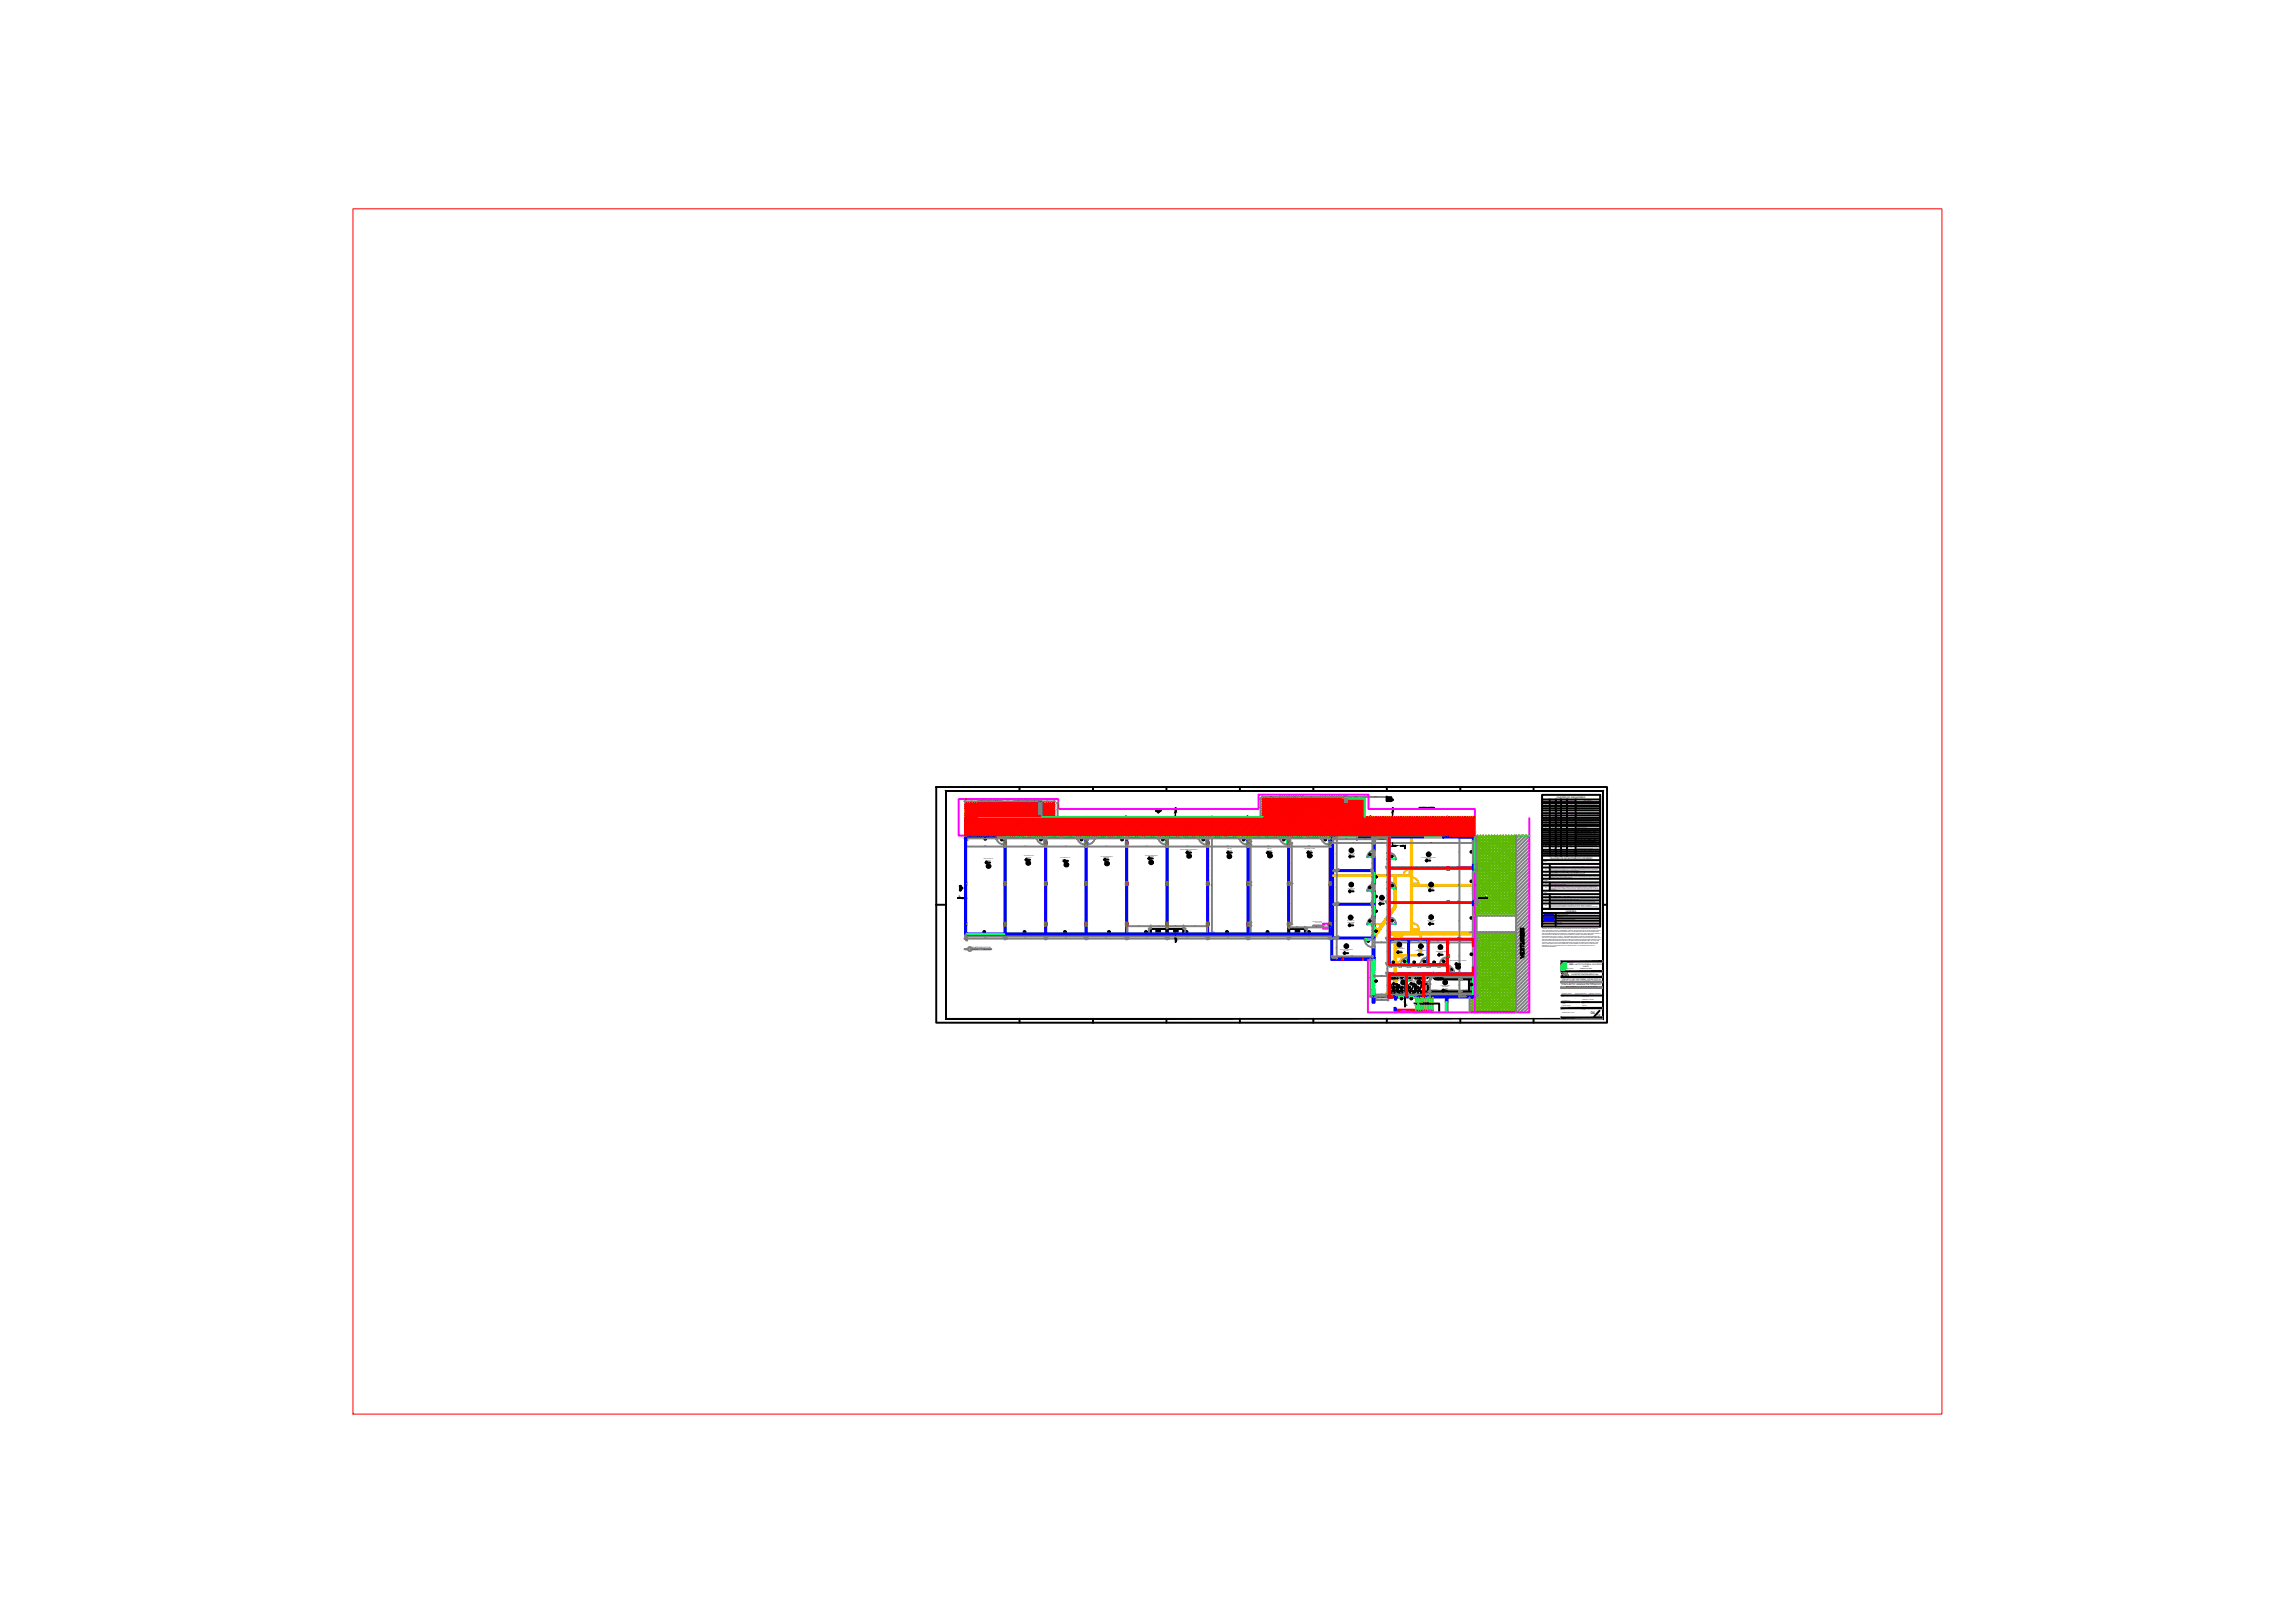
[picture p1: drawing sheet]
<svg xmlns="http://www.w3.org/2000/svg" width="297mm" height="210mm" viewBox="0 0 297 210" stroke-linecap="round" stroke-linejoin="round" font-family="sans-serif">
<defs><g id="words">
<text font-size=".5" x="205.8" y="131.2">04</text>
<text font-size=".4" x="206.6" y="131.5">12</text>
<g font-size=".3">
<text x="201.4" y="103.3">QUADRO DE ESQUADRIAS</text>
<text x="200.6" y="111.1">QUADRO DE REVESTIMENTO INTERNO</text>
<text x="202.6" y="118">LEGENDA</text>
<text x="203" y="124.9">IFES</text>
<text x="202" y="127.5">PROJETO ARQUITETÔNICO</text>
<text x="202.1" y="126.8">PROJETO DE REFORMA DO BLOCO M</text>
<text x="203.3" y="126.1">AVANTEC ENGENHARIA Ltda.</text>
</g>
<g font-size=".2">
<text x="152.4" y="104.9" transform="rotate(-90 152.4 104.9)">C</text>
<text x="180.5" y="104.9" transform="rotate(-90 180.5 104.9)">B</text>
<text x="124.1" y="116">A</text>
<text x="192.1" y="116">A'</text>
<text x="125.8" y="122.7">PLANTA BAIXA 2° PAV</text>
<text x="152.4" y="121.8" transform="rotate(-90 152.4 121.8)">C'</text>
<text x="203.6" y="124.9">- INSTITUTO FEDERAL DO ESPÍRITO</text>
<text x="204.8" y="125.2">SANTO</text>
<text x="182.1" y="130.1" transform="rotate(-90 182.1 130.1)">B'</text>
</g>
</g></defs>
<!-- layer: Esquadrias -->
<g fill="none" stroke="#0ff" stroke-width=".25">
<path d="M125 108.1h4.9v1.2v-1h-4.9zM129.9 109.3h.1M129.9 108.2h-4.9h4.9M130.1 108.1h5v1.2v-1h-5zM135.1 108.3h.1M135.1 109.3h.1M135.1 108.2h-5h5M135.3 108.1h5.1v1.2v-1h-5.1zM140.4 109.3h.1M140.4 108.2h-5.1h5.1M140.7 109.3h.1M140.7 108.1h5v.2h-5v1z"/>
<path d="M140.7 108.2h5h-5M145.8 108.1h5v1.2v-1h-5zM150.8 109.3h.1M150.8 108.2h-5h5M151.1 108.1h5v1.2v-1h-5zM156.1 109.3h.1M156.1 108.2h-5h5M156.3 108.1h5v1.2v-1h-5zM161.3 109.3h.1M161.3 108.2h-5h5M161.5 108.1h5.1v1.2v-1h-5.1zM166.6 109.3h.1"/>
<path d="M166.6 108.2h-5.1h5.1M166.8 108.1h5.1v1.2v-1h-5.1zM171.9 109.3h.1M171.9 108.2h-5.1h5.1M172.9 108.3h2.6M176.9 110.9h.8zM176.9 115.2l.8 .1zM176.9 119.6h.8zM176.9 110.9l.1-.1-.1 .1M176.9 110.9h.1h-.1M176.9 115.2h.1h-.1M176.9 115.3h.1h-.1"/>
<path d="M176.9 119.5h.1v.1h-.1zM176.9 110.8h.1M176.9 110.9h.1M176.9 115.2h.1M176.9 119.5h.1M176.9 115.3h.1M176.9 119.6h.1M177.7 117.3l.1 1.2zM177.7 119.8l.1 1.3zM177.7 113l.1 1.2zM177.7 115.5l.1 1.2zM179.8 119.5h.8z"/>
<path d="M179.8 114.9l.8 .1zM179.8 111.2h.8zM180.5 111.1h.1v.2h-.1zM180.5 119.5h.1M180.5 119.5v.1l.1-.1M180.5 114.9h.1M180.5 115h.1M180.5 119.6h.1M180.5 111.1h.1M180.5 111.2l.1 .1M180.6 114.9h-.1M184.1 108.3h2.6"/>
<path d="M190.7 117.1v4.1zM190.7 112.5v4.1zM190.7 108.8v3.1zM125 120.9h4.9h-4.9M125 120.8h4.9v.2h-4.9zM130.1 120.8h5.1v.2h-5.1zM130.1 120.9h5.1zM135.4 120.8h5v.2h-5zM135.4 120.9h5zM140.6 120.8h5.1v.2h-5.1zM140.6 120.9h5.1zM145.9 120.8h5v.2h-5z"/>
<path d="M145.9 120.9h5zM151.1 120.8h5v.2h-5zM151.1 120.9h5zM156.3 120.8h5.1v.2h-5.1zM156.3 120.9h5.1zM161.6 120.8h5v.2h-5zM161.6 120.9h5zM166.9 120.8h5.1v.2h-5.1zM166.9 120.9h5.1zM176.5 121.6h1.1zM177.6 124.2h.2v4.7h-.2zM180 124.8h1z"/>
<path d="M180.7 128.9h1.1v.2h-1.1zM180.7 129h1.1zM181.7 126.1l.1 .9zM181.8 126.9h.1M182 123.9v.1v-.1M182 123.9l.1 .8zM182.1 123.9v.1M182.1 126.1l.1 .9zM182.1 128.9h1.1v.2h-1.1zM182.1 129h1.1zM182.1 126.9h.1M182.5 124.8h1z"/>
<path d="M184.3 126.1h.1M184.4 126.1l-.1 1.1zM184.5 123.9v.1l.1-.1M184.6 123.9v.8zM184.6 123.9v.1v-.1M185 124.8h1.1zM187 123.9l.1 .1v-.1M187.1 123.9v.8zM187.1 129.7v1.3M187.1 123.9l.1 .1h-.1M187.2 123.9l-.1 .1M187.3 125.8l.8 .1z"/>
<path d="M188.1 125.9h.1M190.5 126.1h.3v2.8h-.3zM190.7 126.1v2.8zM190.7 122.4v2.8z"/>
</g>
<!-- layer: construir -->
<g fill="none" stroke="#f00" stroke-width=".25">
<path d="M124.8 108.5v5.6M124.8 114.5v4.9M125.1 103.9l-.3 .2M125.3 103.9l-.5 .5M125.5 103.9l-.7 .7M125.7 103.9l-.9 .9M126 103.9l-1.2 1.2M126.2 103.9l-1.4 1.4M126.4 103.9l-1.6 1.6M126.7 103.9l-1.9 1.8M126.9 103.9l-2.1 2.1M127.1 103.9l-2.3 2.3"/>
<path d="M127.4 103.9l-2.6 2.5M127.6 103.9l-2.8 2.8M127.8 103.9l-3 3M128 103.9l-3.2 3.2M128.3 103.9l-3.5 3.5M128.5 103.9l-3.7 3.7M128.7 103.9l-3.9 3.9M129 103.9l-4.2 4.1M129.2 103.9l-4.2 4.2M129.4 103.9l-4.2 4.2M129.7 103.9l-4.2 4.2M129.9 103.9l-4.2 4.2"/>
<path d="M129.9 114.1h.1M130 119.4h-.1M130 108.9h-.1M130 108.9l-.1 .1M130 114.1l-.1 .1M130.1 119.4l-.2 .1M130.1 108.9l-.2 .1M130.1 114.1l-.2 .2M130.1 108.9l-.2 .2M130.1 103.9l-4.2 4.2M130.2 114.2l-.3 .2M130.2 114.3l-.3 .2"/>
<path d="M130.2 114.4l-.3 .1M130.2 114.4l-.2 .1M130.2 114.4l-.1 .1M130.2 114.5h-.1M130.2 119.4l-.3 .2M130.2 119.6l-.3 .2M130.2 119.6l-.2 .2M130.2 119.8h-.1M130.2 108.9l-.3 .2M130.2 109l-.3 .1M130.2 109l-.3 .2M130.2 109l-.3 .3"/>
<path d="M130.2 109.1l-.3 .2M130.2 109.1l-.2 .2M130.2 109.2l-.2 .1M130.2 109.2l-.1 .1M130.2 109.3h-.1M130.2 119.5l-.3 .2M130.4 103.9l-4.3 4.2M130.6 103.9l-4.2 4.2M130.8 103.9l-4.2 4.2M131 103.9l-4.2 4.2M131.3 103.9l-4.2 4.2M131.5 103.9l-4.2 4.2"/>
<path d="M131.7 103.9l-4.2 4.2M132 103.9l-4.2 4.2M132.2 103.9l-4.2 4.2M132.4 103.9l-4.2 4.2M132.7 103.9l-4.3 4.2M132.9 103.9l-4.2 4.2M133.1 103.9l-4.2 4.2M133.4 103.9l-4.3 4.2M133.6 103.9l-4.2 4.2M133.8 103.9l-4.2 4.2M134.1 103.9l-4.3 4.2M134.3 103.9l-4.2 4.2"/>
<path d="M134.5 103.9l-4.2 4.2M134.7 103.9l-4.2 4.2M135 103.9l-4.2 4.2M135.2 108.9h.1M135.2 105.7h.1M135.2 105.9l.2-.2-.2 .2M135.2 114.1v.1M135.2 103.9l-4.2 4.2M135.2 119.4h.1M135.2 105.7v.1M135.3 119.4l-.1 .1M135.3 114.1l-.1 .1"/>
<path d="M135.3 105.7l-.1 .1M135.3 114.1l-.1 .2M135.3 108.9l-.1 .1M135.3 105.7l-.1 .2M135.4 119.4l-.2 .2M135.4 108.9l-.2 .2M135.4 109l-.2 .2M135.4 109.2l-.1 .1M135.4 109.3h-.1M135.4 109.3h.1M135.4 119.6l-.2 .2M135.4 119.8h.1"/>
<path d="M135.4 119.5l-.2 .2M135.4 114.2l-.2 .2M135.4 114.4l-.2 .1M135.4 114.4l-.1 .1M135.4 114.5h-.1M135.4 109.1l-.2 .2M135.4 119.7l-.1 .1M135.4 114.1l-.2 .2M135.4 114.3l-.2 .2M135.4 105.8l-.1 .1M135.4 105.9h.1M135.4 103.9l-4.2 4.2"/>
<path d="M135.7 103.9l-4.2 4.2M135.9 103.9l-4.2 4.2M136.1 103.9l-4.2 4.2M136.4 103.9l-4.2 4.2M136.4 105.7l-2.4 2.4M136.4 105.5l-2.6 2.6M136.4 105.3l-2.9 2.8M136.4 105l-3.1 3.1M136.4 104.8l-3.3 3.3M136.4 104.6l-3.6 3.5M136.4 104.3l-3.8 3.8M136.4 104.1l-4 4"/>
<path d="M136.6 105.7l-2.4 2.4M136.9 105.7l-2.4 2.4M137.1 105.7l-2.4 2.4M137.3 105.7l-2.4 2.4M137.5 105.7l-2.4 2.4M137.8 105.7l-2.4 2.4M138 105.7l-2.4 2.4M138.2 105.7l-2.4 2.4M138.5 105.7l-2.4 2.4M138.7 105.7l-2.4 2.4M138.9 105.7l-2.4 2.4M139.2 105.7l-2.5 2.4"/>
<path d="M139.4 105.7l-2.4 2.4M139.6 105.7l-2.4 2.4M139.9 105.7l-2.5 2.4M140.1 105.7l-2.4 2.4M140.3 105.7l-2.4 2.4M140.4 119.4h.1M140.4 108.9h.1M140.4 105.7h.1M140.5 114.1l-.1 .1M140.5 119.4h-.1M140.5 108.9l-.1 .1M140.5 105.7l-.1 .1"/>
<path d="M140.5 119.4l-.1 .1M140.6 105.7l-2.5 2.4M140.6 119.4l-.2 .1M140.6 108.9l-.2 .2M140.6 114.1l-.2 .2M140.6 105.7l-.2 .2M140.6 119.4l-.2 .2M140.6 119.4l-.2 .3M140.6 119.5l-.2 .2M140.6 119.6l-.2 .2M140.6 119.6l-.1 .2M140.6 119.7l-.1 .1"/>
<path d="M140.6 119.7v.1M140.6 114.2l-.2 .2M140.6 114.3l-.2 .2M140.6 114.4l-.1 .1M140.6 114.5h.1M140.6 109l-.2 .2M140.6 109.1l-.2 .2M140.6 109.2l-.1 .1M140.6 109.3h.1M140.6 105.8l-.1 .1M140.6 105.9h.1M140.8 105.7l-2.4 2.4"/>
<path d="M141 105.7l-2.4 2.4M141.3 105.7l-2.5 2.4M141.5 105.7l-2.4 2.4M141.7 105.7l-2.4 2.4M141.9 105.7l-2.4 2.4M142.2 105.7l-2.5 2.4M142.4 105.7l-2.4 2.4M142.6 105.7l-2.4 2.4M142.9 105.7l-2.5 2.4M143.1 105.7l-2.4 2.4M143.3 105.7l-2.4 2.4M143.6 105.7l-2.5 2.4"/>
<path d="M143.8 105.7l-2.4 2.4M144 105.7l-2.4 2.4M144.2 105.7l-2.4 2.4M144.5 105.7l-2.4 2.4M144.7 105.7l-2.4 2.4M144.9 105.7l-2.4 2.4M145.2 105.7l-2.4 2.4M145.4 105.7l-2.4 2.4M145.6 105.7l-2.4 2.4M145.7 105.7h.1M145.7 114.1h.1M145.7 119.4h.1"/>
<path d="M145.7 108.9h.1M145.7 114.1v.1M145.7 105.7v.1M145.7 108.9v.1M145.7 119.4v.1M145.8 114.1l-.1 .2M145.8 105.7l-.1 .1M145.8 119.4l-.1 .1M145.8 108.9l-.1 .1M145.8 108.9l-.1 .2M145.8 105.7l-2.4 2.4M145.9 114.5h.1"/>
<path d="M145.9 114.3l-.2 .2M145.9 114.4l-.2 .1M145.9 114.5h-.1M145.9 109.1l-.2 .2M145.9 109.3h-.1M145.9 114.1l-.2 .2M145.9 114.2l-.2 .2M145.9 119.4l-.2 .2M145.9 119.6l-.2 .2M145.9 119.5l-.2 .2M145.9 119.7l-.1 .1M145.9 119.8h-.1"/>
<path d="M145.9 108.9l-.2 .2M145.9 109l-.2 .2M145.9 109.2l-.1 .1M145.9 105.7l-.2 .2M145.9 105.8l-.2 .1M145.9 105.8l-.1 .1M145.9 105.9h-.1M146.1 105.7l-2.4 2.4M146.3 105.7l-2.4 2.4M146.5 105.7l-2.4 2.4M146.8 105.7l-2.4 2.4M147 105.7l-2.4 2.4"/>
<path d="M147.2 105.7l-2.4 2.4M147.5 105.7l-2.4 2.4M147.7 105.7l-2.4 2.4M147.9 105.7l-2.4 2.4M148.2 105.7l-2.5 2.4M148.4 105.7l-2.4 2.4M148.6 105.7l-2.4 2.4M148.9 105.7l-2.5 2.4M149.1 105.7l-2.4 2.4M149.3 105.7l-2.4 2.4M149.5 105.7l-2.4 2.4M149.8 105.7l-2.4 2.4"/>
<path d="M150 105.7l-2.4 2.4M150.2 105.7l-2.4 2.4M150.5 105.7l-2.5 2.4M150.7 105.7l-2.4 2.4M150.9 119.4h.1M150.9 108.9h.1M150.9 114.1v.1M150.9 105.7l-2.4 2.4M151 108.9l-.1 .1M151 105.7l-.1 .1M151 114.1l-.1 .1M151 119.4l-.1 .1"/>
<path d="M151 114.1l-.1 .2M151.1 108.9l-.2 .1M151.1 119.4l-.2 .1M151.1 105.7l-.2 .2M151.1 119.4l-.2 .2M151.1 108.9l-.2 .2M151.1 109l-.2 .2M151.1 109.1l-.2 .2M151.1 109.2l-.1 .1M151.1 109.3h.1M151.1 114.1l-.2 .3M151.1 114.2l-.2 .2"/>
<path d="M151.1 114.3l-.2 .1M151.1 114.3l-.2 .2M151.1 114.4l-.2 .1M151.1 114.5h-.1M151.1 114.5h.1M151.1 119.5l-.2 .2M151.1 119.5l-.2 .3M151.1 119.6l-.2 .2M151.1 119.7l-.1 .1M151.1 119.7v.1M151.1 119.8h.1M151.1 105.8l-.1 .1"/>
<path d="M151.1 105.9h.1M151.2 105.7l-2.5 2.4M151.4 105.7l-2.4 2.4M151.6 105.7l-2.4 2.4M151.9 105.7l-2.5 2.4M152.1 105.7l-2.4 2.4M152.3 105.7l-2.4 2.4M152.5 105.7l-2.4 2.4M152.8 105.7l-2.4 2.4M153 105.7l-2.4 2.4M153.2 105.7l-2.4 2.4M153.5 105.7l-2.4 2.4"/>
<path d="M153.7 105.7l-2.4 2.4M153.9 105.7l-2.4 2.4M154.2 105.7l-2.4 2.4M154.4 105.7l-2.4 2.4M154.6 105.7l-2.4 2.4M154.8 105.7l-2.4 2.4M155.1 105.7l-2.4 2.4M155.3 105.7l-2.4 2.4M155.5 105.7l-2.4 2.4M155.8 105.7l-2.4 2.4M156 105.7l-2.4 2.4M156.1 114.1h.1"/>
<path d="M156.2 108.9h-.1M156.2 119.4h-.1M156.2 105.7l-.1 .1M156.2 114.1l-.1 .1M156.2 108.9l-.1 .1M156.2 119.4l-.1 .1M156.2 105.7l-2.4 2.4M156.3 108.9l-.2 .1M156.3 119.4l-.2 .1M156.3 114.1l-.2 .2M156.3 105.7l-.2 .1M156.3 108.9l-.2 .2"/>
<path d="M156.3 105.7l-.2 .2M156.3 114.5h.1M156.3 109l-.2 .2M156.3 109.1l-.1 .2M156.3 109l-.2 .3M156.3 109.1l-.2 .2M156.3 109.2l-.1 .1M156.3 114.4l-.1 .1M156.3 119.4l-.2 .2M156.3 119.5l-.2 .2M156.3 119.6l-.2 .2M156.3 119.6l-.1 .2"/>
<path d="M156.3 119.7v.1M156.3 119.8h.1M156.3 114.2l-.2 .2M156.3 114.3l-.2 .2M156.3 109.3h.1M156.3 105.7l-.1 .2M156.3 105.8l-.1 .1M156.3 105.8v.1M156.3 105.9h.1M156.5 105.7l-2.4 2.4M156.7 105.7l-2.4 2.4M156.9 105.7l-2.4 2.4"/>
<path d="M157.1 105.7l-2.4 2.4M157.4 105.7l-2.4 2.4M157.6 105.7l-2.4 2.4M157.8 105.7l-2.4 2.4M158.1 105.7l-2.4 2.4M158.3 105.7l-2.4 2.4M158.5 105.7l-2.4 2.4M158.8 105.7l-2.4 2.4M159 105.7l-2.4 2.4M159.2 105.7l-2.4 2.4M159.5 105.7l-2.5 2.4M159.7 105.7l-2.4 2.4"/>
<path d="M159.9 105.7l-2.4 2.4M160.2 105.7l-2.5 2.4M160.4 105.7l-2.4 2.4M160.6 105.7l-2.4 2.4M160.9 105.7l-2.5 2.4M161.1 105.7l-2.4 2.4M161.3 105.7l-2.4 2.4M161.4 108.9h.1M161.4 105.7h.1M161.4 114.1v.1M161.4 119.4h.1M161.4 108.9v.1"/>
<path d="M161.4 105.7v.1M161.5 119.4l-.1 .1M161.5 108.9l-.1 .1M161.5 114.1l-.1 .2M161.5 105.7l-.1 .1M161.5 105.7l-2.4 2.4M161.6 114.1l-.2 .2M161.6 119.4l-.2 .2M161.6 108.9l-.2 .2M161.6 105.7l-.2 .2M161.6 109l-.2 .2M161.6 109.1l-.2 .2"/>
<path d="M161.6 109.2l-.1 .1M161.6 109.3h-.1M161.6 109.3h.1M161.6 114.3l-.2 .2M161.6 114.5h-.1M161.6 114.1l-.2 .3M161.6 114.2l-.2 .2M161.6 114.4l-.2 .1M161.6 119.6l-.2 .2M161.6 119.7l-.1 .1M161.6 119.5l-.2 .2M161.6 119.5l-.2 .3"/>
<path d="M161.6 119.8h.1M161.6 109.2l-.2 .1M161.6 105.8l-.2 .1M161.6 105.8l-.1 .1M161.8 105.7l-2.5 2.4M162 105.7l-2.4 2.4M162.2 105.7l-2.4 2.4M162.5 105.7l-2.5 2.4M162.7 105.7l-2.4 2.4M162.9 105.7l-2.4 2.4M163.2 105.7l-2.5 2.4M163.4 103.3l-.1 .2"/>
<path d="M163.7 103.3l-.4 .4M163.9 103.3l-.6 .6M164.1 103.3l-.8 .9M164.4 103.3l-1.1 1.1M164.6 103.3l-1.3 1.3M164.8 103.3l-1.5 1.6M165 103.3l-1.7 1.8M165.3 103.3l-2 2M165.5 103.3l-2.2 2.2M165.7 103.3l-4.7 4.8M166 103.3l-4.8 4.8M166.2 103.3l-4.8 4.8"/>
<path d="M166.4 103.3l-4.7 4.8M166.6 119.4h.1M166.6 108.9h.1M166.7 114.1l-.1 .1M166.7 105.7h-.1M166.7 119.4h-.1M166.7 103.3l-4.8 4.8M166.7 108.9l-.1 .1M166.7 105.7l-.1 .1M166.7 119.4l-.1 .1M166.8 114.1l-.2 .2M166.8 119.4l-.2 .1"/>
<path d="M166.8 108.9l-.2 .2M166.8 105.7l-.2 .2M166.8 119.8h.1M166.8 119.4l-.2 .2M166.8 109l-.2 .3M166.8 109.1l-.2 .2M166.8 109.2l-.1 .1M166.8 114.2l-.2 .2M166.8 114.3l-.2 .2M166.8 114.4l-.2 .1M166.8 114.4l-.1 .1M166.8 114.5h.1"/>
<path d="M166.8 119.5l-.2 .2M166.8 119.6l-.2 .2M166.8 119.6l-.1 .2M166.8 119.7l-.1 .1M166.8 119.7v.1M166.8 109l-.2 .1M166.8 109l-.2 .2M166.8 109.1l-.1 .2M166.8 105.8l-.1 .1M166.8 105.9h.1M166.9 103.3l-4.8 4.8M167.1 103.3l-4.7 4.8"/>
<path d="M167.4 103.3l-4.8 4.8M167.6 103.3l-4.8 4.8M167.8 103.3l-4.8 4.8M168 103.3l-4.7 4.8M168.3 103.3l-4.8 4.8M168.5 103.3l-4.8 4.8M168.7 103.3l-4.7 4.8M169 103.3l-4.8 4.8M169.2 103.3l-4.8 4.8M169.4 103.3l-4.7 4.8M169.7 103.3l-4.8 4.8M169.9 103.3l-4.8 4.8"/>
<path d="M170.1 103.3l-4.8 4.8M170.4 103.3l-4.8 4.8M170.6 103.3l-4.8 4.8M170.8 103.3l-4.8 4.8M171.1 103.3l-4.8 4.8M171.3 103.3l-4.8 4.8M171.5 103.3l-4.8 4.8M171.7 103.3l-4.7 4.8M172 103.3l-4.8 4.8M172 105.7h.1M172 119.8v1h-41.9M172 109.3v4.8"/>
<path d="M172 114.5v4.9M172 105.7v.1M172.1 105.7l-.1 .1M172.2 105.7l-.2 .2M172.2 103.3l-4.8 4.8M172.2 105.8l-.2 .1M172.2 105.8l-.1 .1M172.4 103.3l-4.8 4.8M172.7 103.3l-4.8 4.8M172.9 103.3l-4.8 4.8M173.1 103.3l-4.8 4.8M173.4 103.3l-4.8 4.8"/>
<path d="M173.6 103.3l-4.8 4.8M173.8 103.3l-4.8 4.8M174 103.3l-4.7 4.8M174.3 103.3l-4.8 4.8M174.5 103.3l-4.8 4.8M174.7 103.3l-4.7 4.8M175 103.3l-4.8 4.8M175.2 103.3l-4.8 4.8M175.4 103.3l-4.7 4.8M175.6 103.3l-4.7 4.8M175.9 103.3l-4.8 4.8M176.1 103.3l-4.7 4.8"/>
<path d="M176.3 103.3l-4.7 4.8M176.5 104.6l-3.5 3.5M176.5 104.8l-3.3 3.3M176.5 105.7l-2.4 2.4M176.5 105.5l-2.6 2.6M176.5 105.3l-2.8 2.8M176.5 105l-3.1 3.1M176.5 104.3l-3.8 3.8M176.5 104.1l-4 4M176.5 103.9l-4.2 4.2M176.5 103.6l-4.5 4.5M176.5 103.4l-4.7 4.7"/>
<path d="M176.6 108.1h1.3v.3h-.1v12.9h-.1v-4.2h-5.2v-.1h5.2v-4.3h-5.2v-.1h5.2v-4.2h-1.1zM176.6 108.1h.1M176.7 108.1l-.1 .1M176.7 108.1l-.1 .2M176.7 105.7l-2.4 2.4M176.8 108.1l-.2 .2M176.9 108.1l-.3 .3M176.9 108.1l-.2 .3M177 108.1l-.3 .3M177 105.7l-2.4 2.4M177 108.1l-.2 .3M177.1 108.1l-.2 .3"/>
<path d="M177.2 108.1l-.3 .3M177.2 108.1l-.2 .3M177.2 105.7l-2.4 2.4M177.3 108.1l-.3 .3M177.3 105.7h.1M177.3 108.1l-.2 .3M177.3 105.7v.1M177.4 108.1l-.2 .3M177.4 105.7l-.1 .1M177.4 105.7l-2.4 2.4M177.5 108.1l-.3 .3M177.5 105.7l-.2 .2"/>
<path d="M177.5 105.8l-.1 .1M177.6 108.1l-.3 .3M177.6 108.1l-.2 .3M177.7 108.1l-.3 .3M177.7 105.7l-2.4 2.4M177.7 108.1l-.2 .3M177.8 108.1l-.3 .3M177.9 108.1l-.3 .3M177.9 108.1l-.2 .3M177.9 108.2l-.2 .2M177.9 108.3l-.1 .1M177.9 108.3v.1"/>
<path d="M177.9 105.7l-2.4 2.4M178.1 105.7l-2.4 2.4M178.4 105.7l-2.4 2.4M178.6 105.7l-2.4 2.4M178.8 105.7l-2.4 2.4M179.1 105.7l-2.5 2.5M179.3 105.7l-2.7 2.7 .2-.3M179.5 105.7l-2.7 2.7M179.7 108.4h.1v2h-.1zM179.7 108.4h.1v3.9h10.7v-.4h.3v.6h-.3v-.1h-3v-.1h-.3v.1h-7.4v4.4h7.4v.1h.3v-.1h3v-.2h.3v.5h-.3v-.2h-10.7v4.6h10.7v-.3h.3v1.2h-.3v-.8h-3.2v2h-.1v-2h-2.4v3.1h2.4v-.8h.1v2.1h3.2v-.8h.3v.9h-6.6v2.8h-.1v-2.8h-2.1v2.8h-.1v-2.8h-2.1v2.8h.3v.2h-.5v-.2h.1v-2.9h7.5v-1.2h-7.5zM179.8 105.7l-2.7 2.7M180 105.7l-2.7 2.7"/>
<path d="M180.2 105.7l-2.6 2.7M180.5 105.7l-2.5 2.4M180.7 105.7l-2.4 2.4M180.9 105.7l-2.4 2.4M181.1 105.7l-2.4 2.4M181.4 105.7l-2.4 2.4M181.6 105.7l-2.4 2.4M181.8 105.7l-2.4 2.4M182.1 105.7l-2.5 2.4M182.3 105.7l-2.4 2.4M182.5 105.7l-2.4 2.4M182.6 105.7h.1"/>
<path d="M182.6 105.9l.2-.2-2.5 2.4M182.7 105.7l-.1 .1M182.8 105.7l-.2 .2M182.8 105.8l-.1 .1M182.8 105.9h.1M183 105.7l-2.4 2.4M183.2 105.7l-2.4 2.4M183.4 105.7l-2.4 2.4M183.7 105.7l-2.4 2.4M183.9 105.7l-2.4 2.4M184.1 105.7l-2.4 2.4M184.4 105.7l-2.4 2.4"/>
<path d="M184.6 105.7l-2.4 2.4M184.8 105.7l-2.4 2.4M185 105.7l-2.4 2.4M185.3 105.7l-2.4 2.4M185.5 105.7l-2.4 2.4M185.7 105.7l-2.4 2.4M186 105.7l-2.4 2.4M186.2 105.7l-2.4 2.4M186.4 105.7l-2.4 2.4M186.7 105.7l-2.4 2.4M186.9 105.7l-2.4 2.4M187.1 105.7l-2.4 2.4"/>
<path d="M187.4 105.7l-2.5 2.4M187.6 105.7l-2.4 2.4M187.8 105.7l-2.4 2.4M188.1 105.7l-2.5 2.4M188.3 105.7l-2.4 2.4M188.5 105.7l-2.4 2.4M188.8 105.7l-2.5 2.4M189 105.7l-2.4 2.4M189.2 105.7l-2.4 2.4M189.4 105.7l-2.4 2.4M189.7 105.7l-2.5 2.4M189.9 105.7l-2.4 2.4"/>
<path d="M190.1 105.7l-2.5 2.5M190.4 105.7l-2.6 2.5M190.6 116.6l-.1 .1M190.6 111.9h-.1M190.6 105.7l-2.5 2.5M190.6 111.9l-.1 .1M190.7 111.9l-.2 .1M190.7 116.6l-.2 .1M190.7 116.6l-.2 .2M190.8 111.9l-.3 .2M190.8 116.6l-.3 .3M190.8 106.9l-1.4 1.3"/>
<path d="M190.8 107.1l-1.1 1.1M190.8 107.4l-.9 .8M190.8 116.7l-.3 .2M190.8 116.7l-.3 .3M190.8 116.8l-.3 .3M190.8 111.9l-.3 .3M190.8 112l-.3 .2M190.8 112l-.3 .3M190.8 112.1l-.3 .2M190.8 112.1l-.3 .3M190.8 112.2l-.3 .2M190.8 112.2l-.3 .3"/>
<path d="M190.8 112.3l-.3 .2M190.8 112.3l-.2 .2M190.8 112.4l-.1 .1M190.8 112.5h.1M190.8 116.8l-.3 .2M190.8 116.9l-.3 .2M190.8 116.9l-.2 .2M190.8 117l-.1 .1M190.8 117.1h.1M190.8 108l-.2 .2M190.8 107.8l-.4 .4M190.8 107.6l-.7 .6"/>
<path d="M190.8 106.7l-1.6 1.5M190.8 106.4l-1.8 1.8M190.8 106.2l-2 2M190.8 106l-2.3 2.2M190.8 105.7l-2.5 2.5M199.8 118.6h1.2v.1h-1.2zM199.8 118.6h.1M199.8 118.6v.1M199.9 118.6l-.1 .1M200 118.6l-.2 .1M200 118.6l-.1 .1M200.1 118.6l-.2 .1"/>
<path d="M200.1 118.6l-.1 .1M200.2 118.6l-.2 .1M200.2 118.6l-.1 .1M200.3 118.6l-.2 .1M200.3 118.6l-.1 .1M200.4 118.6l-.2 .1M200.5 118.6l-.2 .1M200.5 118.6l-.1 .1M200.6 118.6l-.2 .1M200.6 118.6l-.1 .1M200.7 118.6l-.2 .1M200.8 118.6l-.2 .1"/>
<path d="M200.8 118.6l-.1 .1M200.9 118.6l-.2 .1M200.9 118.6l-.1 .1M201 118.6l-.2 .1M201 118.7h.1M201 118.6l-.1 .1M201 118.7h-.1M173.7 124v.2l.3-.2M173.7 124h.1M173.8 124l-.1 .1M173.9 124l-.2 .1M173.9 124l-.2 .2"/>
<path d="M174 124l-.2 .2M174.1 124l-.3 .2M174.2 124l-.3 .2M174.2 124l-.2 .2M174.3 124l-.3 .2M174.3 124l-.2 .2M174.4 124l-.3 .2M174.4 124l-.2 .2M174.5 124l-.3 .2M174.5 124l-.2 .2M174.6 124l-.3 .2M174.6 124l-.2 .2"/>
<path d="M174.7 124l-.3 .2M174.7 124l-.2 .2M174.8 124l-.3 .2M174.8 124l-.2 .2M174.9 124l-.3 .2M174.9 124l-.2 .2M175 124l-.3 .2M175 124l-.2 .2M175.1 124l-.3 .2M175.1 124l-.2 .2M175.2 124l-.3 .2M175.2 124l-.2 .2"/>
<path d="M175.3 124l-.3 .2M175.3 124l-.2 .2M175.4 124l-.3 .2M175.5 124l-.3 .2M175.5 124l-.2 .2M175.6 124l-.3 .2M175.6 124l-.2 .2M175.7 124l-.3 .2M175.7 124l-.2 .2M175.8 124l-.3 .2M175.8 124l-.2 .2M175.9 124l-.3 .2"/>
<path d="M176 124l-.3 .2M176.1 124l-.3 .2M176.1 124.2l.2-.2v.2M176.1 124l-.2 .2M176.2 124l-.3 .2M176.3 124l-.3 .2M176.3 124l-.2 .2M176.3 124.1l-.1 .1M176.3 124.2h.1M179.6 128.9h.1M179.6 128.9v.1M179.7 126h.1"/>
<path d="M179.8 121.6h2.4v3.1h-2.4zM179.8 126l-.1 .1M179.8 126.2l-.1 .2M179.8 126.3l-.1 .1M179.8 126.3l-.1 .2M179.8 126.4l-.1 .2M179.8 126.5l-.1 .1M179.8 126.5l-.1 .2M179.8 126.6l-.1 .1M179.8 126.6l-.1 .2M179.8 126.7l-.1 .1M179.8 126.7l-.1 .2"/>
<path d="M179.8 126.8l-.1 .2M179.8 126.9l-.1 .1M179.8 126.9l-.1 .2M179.8 127l-.1 .1M179.8 127l-.1 .2M179.8 127.1l-.1 .1M179.8 127.1l-.1 .2M179.8 127.2l-.1 .1M179.8 127.2l-.1 .2M179.8 127.3l-.1 .2M179.8 127.4l-.1 .1M179.8 127.4l-.1 .2"/>
<path d="M179.8 127.5l-.1 .1M179.8 127.5l-.1 .2M179.8 127.6l-.1 .1M179.8 127.6l-.1 .2M179.8 127.7l-.1 .1M179.8 127.7l-.1 .2M179.8 127.8l-.1 .1M179.8 127.8l-.1 .2M179.8 127.9l-.1 .1M179.8 127.9l-.1 .2M179.8 128l-.1 .2M179.8 128.1l-.1 .1"/>
<path d="M179.8 128.1l-.1 .2M179.8 128.2l-.1 .1M179.8 128.2l-.1 .2M179.8 128.3l-.1 .1M179.8 128.3l-.1 .2M179.8 128.4l-.1 .1M179.8 128.4l-.1 .2M179.8 128.5l-.1 .1M179.8 128.5l-.1 .2M179.8 128.6l-.1 .1M179.8 128.6l-.1 .2M179.8 128.7l-.1 .1"/>
<path d="M179.8 128.7l-.1 .2M179.8 128.8l-.2 .2M179.8 128.8l-.2 .3M179.8 128.9l-.2 .2M179.9 126l-.2 .2M179.9 128.9l-.2 .2M179.9 128.9l-.1 .2M180 129.1l.1-.2-.1 .2M180 126l-.3 .3M180 128.9l-.2 .2M180 128.9l-.1 .2M180.1 126l-.2 .1"/>
<path d="M180.1 128.9l-.2 .2M180.1 126l-.1 .1M180.1 129v.1M180.1 129.1h.1M180.2 126l-.2 .1M180.2 126l-.1 .1M180.3 126l-.2 .1M180.3 126l-.1 .1M180.4 126l-.2 .1M180.4 126l-.1 .1M180.5 126l-.2 .1M180.6 126l-.2 .1"/>
<path d="M180.6 126l-.1 .1M180.7 126l-.2 .1M180.7 126l-.1 .1M180.8 126l-.2 .1M180.8 126l-.1 .1M180.9 126l-.2 .1M180.9 126l-.1 .1M181 126l-.2 .1M181 126l-.1 .1M181.1 126l-.2 .1M181.2 126l-.2 .1M181.2 126l-.1 .1"/>
<path d="M181.3 126l-.2 .1M181.3 126l-.1 .1M181.4 126l-.2 .1M181.4 126l-.1 .1M181.5 126l-.2 .1M181.5 126l-.1 .1M181.6 126l-.2 .1M181.7 126l-.2 .1M181.7 126l-.1 .1M181.8 126l-.2 .1M181.8 126l-.1 .1M181.9 126l-.2 .1"/>
<path d="M181.9 126l-.1 .1M182 126l-.2 .1M182 126l-.1 .1M182 126.1l-.1 .2M182 126.2l-.1 .2M182 126.3l-.1 .1M182 126.3l-.1 .2M182 126.4l-.1 .2M182 126.5l-.1 .1M182 126.5l-.1 .2M182 126.6l-.1 .1M182 126.6l-.1 .2"/>
<path d="M182 126.7l-.1 .1M182 126.7l-.1 .2M182 126.8l-.1 .1M182 126.8l-.1 .2M182 126.9l-.1 .1M182 126.9l-.1 .2M182 127l-.1 .1M182 127l-.1 .2M182 127.1l-.1 .1M182 127.1l-.1 .2M182 127.2l-.1 .2M182 127.3l-.1 .1"/>
<path d="M182 127.3l-.1 .2M182 127.4l-.1 .1M182 127.4l-.1 .2M182 127.5l-.1 .1M182 127.5l-.1 .2M182 127.6l-.1 .1M182 127.6l-.1 .2M182 127.7l-.1 .1M182 127.7l-.1 .2M182 127.8l-.1 .1M182 127.8l-.1 .2M182 127.9l-.1 .1"/>
<path d="M182 127.9l-.1 .2M182 128l-.1 .2M182 128.1l-.1 .1M182 128.1l-.1 .2M182 128.2l-.1 .1M182 128.2l-.1 .2M182 128.3l-.1 .1M182 128.3l-.1 .2M182 128.4l-.1 .1M182 128.4l-.1 .2M182 128.5l-.1 .1M182 128.5l-.1 .2"/>
<path d="M182 128.6l-.1 .1M182 128.6l-.1 .2M182 128.7l-.1 .1M182 128.7l-.1 .2M182 128.8l-.1 .1M182 128.9h.1M182.1 126l-.2 .2M182.2 126l-.3 .3M182.2 126l-.1 .1M182.3 126l-.2 .1M182.3 121.6h2.4v3.1h-2.4zM182.4 126l-.2 .1"/>
<path d="M182.4 126l-.1 .1M182.5 126l-.2 .1M182.5 126l-.1 .1M182.6 126l-.2 .1M182.6 126l-.1 .1M182.7 126l-.2 .1M182.7 126l-.1 .1M182.8 126l-.2 .1M182.8 126l-.1 .1M182.9 126l-.2 .1M183 126l-.2 .1M183 126l-.1 .1"/>
<path d="M183.1 126l-.2 .1M183.1 126l-.1 .1M183.2 126l-.2 .1M183.2 126l-.1 .1M183.3 126l-.2 .1M183.3 126l-.1 .1M183.4 126l-.2 .1M183.5 126l-.2 .1M183.5 126l-.1 .1M183.6 126l-.2 .1M183.6 126l-.1 .1M183.7 126l-.2 .1"/>
<path d="M183.7 126l-.1 .1M183.8 126l-.2 .1M183.8 126l-.1 .1M183.9 126l-.2 .1M183.9 126l-.1 .1M184 126l-.2 .1M184 126l-.1 .1M184.1 126l-.2 .1M184.2 126l-.2 .1M184.2 126l-.1 .1M184.2 126.2l-.1 .1M184.2 126.2l-.1 .2"/>
<path d="M184.2 126.3l-.1 .1M184.2 126.3l-.1 .2M184.2 126.4l-.1 .1M184.2 126.4l-.1 .2M184.2 126.5l-.1 .2M184.2 126.6l-.1 .1M184.2 126.6l-.1 .2M184.2 126.7l-.1 .1M184.2 126.7l-.1 .2M184.2 126.8l-.1 .1M184.2 126.8l-.1 .2M184.2 126.9l-.1 .2"/>
<path d="M184.2 127l-.1 .1M184.2 127l-.1 .2M184.2 127.1l-.1 .1M184.2 127.1l-.1 .2M184.2 127.2l-.1 .1M184.2 127.2l-.1 .2M184.2 127.3l-.1 .1M184.2 127.3l-.1 .2M184.2 127.4l-.1 .1M184.2 127.4l-.1 .2M184.2 127.5l-.1 .1M184.2 127.5l-.1 .2"/>
<path d="M184.2 127.6l-.1 .1M184.2 127.6l-.1 .2M184.2 127.7l-.1 .1M184.2 127.7l-.1 .2M184.2 127.8l-.1 .1M184.2 127.8l-.1 .2M184.2 127.9l-.1 .2M184.2 128l-.1 .1M184.2 128l-.1 .2M184.2 128.1l-.1 .1M184.2 128.1l-.1 .2M184.2 128.2l-.1 .1"/>
<path d="M184.2 128.2l-.1 .2M184.2 128.3l-.1 .1M184.2 128.3l-.1 .2M184.2 128.4l-.1 .1M184.2 128.4l-.1 .2M184.2 128.5l-.1 .1M184.2 128.5l-.1 .2M184.2 128.6l-.1 .1M184.2 128.6l-.1 .2M184.2 128.7l-.1 .2M184.2 128.8l-.1 .1M184.2 128.9h.1"/>
<path d="M184.3 126l-.2 .2M184.4 126l-.3 .3M184.4 126l-.1 .1M184.5 126l-.2 .1M184.6 126l-.2 .1M184.6 126l-.1 .1M184.7 126l-.2 .1M184.8 126l-.2 .1M184.8 126l-.1 .1M184.9 126l-.2 .1M185 126l-.2 .1M185 126l-.1 .1"/>
<path d="M185.1 126l-.2 .1M185.2 126l-.2 .1M185.3 126l-.2 .1M185.3 126l-.1 .1M185.4 126l-.2 .1M185.4 126l-.1 .1M185.5 126l-.2 .1M185.5 126l-.1 .1M185.6 126l-.2 .1M185.7 126l-.2 .1M185.7 126l-.1 .1M185.8 126l-.2 .1"/>
<path d="M185.8 126l-.1 .1M185.9 126l-.2 .1M186 126l-.2 .1M186 126l-.1 .1M186.1 126l-.2 .1M186.1 126l-.1 .1M186.2 126l-.2 .1M186.2 126l-.1 .1M186.3 126l-.2 .1M186.3 126l-.1 .1M186.4 126l-.2 .1M186.4 126l-.1 .1"/>
<path d="M186.5 126l-.2 .1M186.5 126l-.1 .1M186.6 126l-.2 .1M186.6 126l-.1 .1M186.7 126l-.2 .1M186.7 126l-.1 .1M186.8 126l-.2 .1M186.8 126l-.1 .1M186.9 126l-.2 .1M186.9 126l-.1 .1M187 126l-.2 .1M187.1 126l-.2 .1"/>
<path d="M187.1 126l-.1 .1M187.2 126l-.2 .1M187.2 126l-.1 .1M187.3 126l-.2 .1M187.3 126l-.1 .1M187.4 126l-.2 .1M187.4 126l-.1 .1M187.5 126l-.2 .1M187.5 126l-.1 .1M187.6 126l-.2 .1M187.6 126l-.1 .1M187.7 126l-.2 .1"/>
<path d="M187.7 126l-.1 .1M187.8 126l-.2 .1M187.8 126l-.1 .1M187.9 126l-.2 .1M187.9 126l-.1 .1M188 126l-.2 .1M188 126l-.1 .1M188.1 126l-.2 .1M188.1 126l-.1 .1M188.2 126l-.2 .1M188.2 126l-.1 .1M188.3 126l-.2 .1"/>
<path d="M188.3 126l-.1 .1M188.4 126l-.2 .1M188.4 126l-.1 .1M188.5 126l-.2 .1M188.5 126l-.1 .1M188.6 126l-.2 .1M188.6 126l-.1 .1M188.7 126l-.2 .1M188.7 126l-.1 .1M188.8 126l-.2 .1M188.9 126l-.2 .1M188.9 126l-.1 .1"/>
<path d="M189 126l-.2 .1M189 126l-.1 .1M189.1 126l-.2 .1M189.1 126l-.1 .1M189.2 126l-.2 .1M189.2 126l-.1 .1M189.3 126l-.2 .1M189.4 126l-.2 .1M189.4 126l-.1 .1M189.5 126l-.2 .1M189.5 126l-.1 .1M189.6 126l-.2 .1"/>
<path d="M189.6 126l-.1 .1M189.7 126l-.2 .1M189.7 126l-.1 .1M189.8 126l-.2 .1M189.8 126l-.1 .1M189.9 126l-.2 .1M190 126l-.2 .1M190 126l-.1 .1M190.1 126l-.2 .1M190.1 126l-.1 .1M190.2 126l-.2 .1M190.3 126l-.2 .1"/>
<path d="M190.3 126l-.1 .1M190.4 126l-.2 .1M190.4 126l-.1 .1M190.5 126l-.2 .1M190.5 126.1h.1M190.5 121.4l.3-.2-.3 .3M190.6 121.2l-.1 .1M190.6 124.9l-.1 .1M190.7 121.2l-.2 .1M190.7 124.9l-.2 .1M190.7 122.4h.1M190.7 125.2h.1"/>
<path d="M190.7 121.2l-.2 .2M190.7 124.9l-.2 .2M190.8 126.1l-.3 .2M190.8 124.9l-.3 .3M190.8 126l-.3 .3M190.8 126.1l-.3 .3M190.8 126.2l-.3 .2M190.8 126.2l-.3 .3M190.8 126.3l-.3 .2M190.8 126.3l-.3 .3M190.8 126.4l-.3 .2M190.8 126.4l-.3 .3"/>
<path d="M190.8 126.5l-.3 .2M190.8 126.5l-.3 .3M190.8 126.6l-.3 .2M190.8 126.6l-.3 .3M190.8 126.7l-.3 .3M190.8 126.8l-.3 .2M190.8 126.8l-.3 .3M190.8 126.9l-.3 .2M190.8 126.9l-.3 .3M190.8 127l-.3 .2M190.8 127l-.3 .3M190.8 127.1l-.3 .2"/>
<path d="M190.8 127.1l-.3 .3M190.8 127.2l-.3 .3M190.8 127.3l-.3 .2M190.8 127.3l-.2 .2M190.8 127.4l-.1 .1M190.8 122.2l-.3 .2M190.8 122.2l-.3 .3M190.8 122.3l-.3 .2M190.8 122.3l-.3 .3M190.8 122.4l-.3 .2M190.8 122.4l-.3 .3M190.8 122.5l-.3 .2"/>
<path d="M190.8 122.5l-.3 .3M190.8 122.6l-.3 .2M190.8 122.6l-.3 .3M190.8 122.7l-.3 .2M190.8 122.7l-.3 .3M190.8 122.8l-.3 .2M190.8 122.8l-.3 .3M190.8 122.9l-.3 .2M190.8 122.9l-.3 .3M190.8 123l-.3 .2M190.8 123l-.3 .3M190.8 123.1l-.3 .3"/>
<path d="M190.8 123.2l-.3 .2M190.8 123.2l-.3 .3M190.8 123.3l-.3 .2M190.8 123.3l-.3 .3M190.8 123.4l-.3 .2M190.8 123.4l-.3 .3 .3-.2M190.8 123.5l-.2 .2M190.8 123.5l-.1 .2M190.8 123.7h.1M190.8 125l-.3 .2M190.8 125l-.3 .3M190.8 125.1l-.3 .2"/>
<path d="M190.8 125.1l-.3 .3M190.8 125.2l-.3 .2M190.8 121.3l-.3 .3M190.8 121.4l-.3 .3M190.8 121.5l-.3 .3M190.8 121.6l-.3 .2M190.8 121.6l-.3 .3M190.8 121.7l-.3 .3M190.8 121.8l-.3 .3M190.8 121.9l-.3 .2M190.8 121.9l-.3 .3M190.8 122l-.3 .3"/>
<path d="M190.8 122.1l-.3 .2M190.8 122.1l-.3 .3M190.8 123.6l-.1 .1M190.8 123.6v.1M190.8 125.2l-.3 .3M190.8 125.4l-.3 .3M190.8 125.5l-.3 .2M190.8 125.7l-.3 .2M190.8 125.7l-.4 .4M190.8 125.8l-.4 .3M190.8 125.8l-.3 .3M190.8 125.9l-.3 .3"/>
<path d="M190.8 127.5h-.1M190.8 127.5h.1M190.8 121.5l-.3 .2M190.8 125.3l-.3 .2M190.8 125.3l-.3 .3M190.8 125.5l-.3 .3M190.8 125.6l-.3 .2M190.8 125.6l-.3 .3M190.8 126.1h.1"/>
</g>
<!-- layer: CONSTRUIR - CARTONADO -->
<g fill="none" stroke="#7f9fff" stroke-width=".25">
<path d="M130 108.3h.1v.6h-.1zM130 109.3h.1v4.8h-.1zM130 119.8v1h.1v-1l-.1 .1M130 119.4v-4.9h.1v4.9M130 109.3h.1M130 114.5v.1M130 108.3h.1M130 119.8h.1M130.1 109.3l-.1 .1M130.1 119.8l-.1 .1M130.1 108.3l-.1 .1M130.1 114.5l-.1 .2"/>
<path d="M130.1 108.9h.1M130.1 119.4h.1M130.1 108.3l-.1 .2M130.1 108.4l-.1 .1M130.1 108.4l-.1 .2M130.1 108.5l-.1 .1M130.1 108.6l-.1 .1M130.1 108.7l-.1 .1M130.1 108.8l-.1 .1M130.1 109.3l-.1 .2M130.1 109.4l-.1 .1M130.1 109.4l-.1 .2"/>
<path d="M130.1 109.5l-.1 .1M130.1 109.5l-.1 .2M130.1 109.6l-.1 .1M130.1 109.7l-.1 .1M130.1 109.8l-.1 .1M130.1 109.8l-.1 .2M130.1 109.9l-.1 .1M130.1 110l-.1 .1M130.1 110l-.1 .2M130.1 110.1l-.1 .1M130.1 110.1l-.1 .2M130.1 110.2l-.1 .1"/>
<path d="M130.1 110.2l-.1 .2M130.1 110.3l-.1 .1M130.1 110.4l-.1 .1M130.1 110.5l-.1 .1M130.1 110.5l-.1 .2M130.1 110.6l-.1 .1M130.1 110.6l-.1 .2M130.1 110.7l-.1 .1M130.1 110.7l-.1 .2M130.1 110.8l-.1 .1M130.1 110.9l-.1 .1M130.1 111l-.1 .1"/>
<path d="M130.1 111.1l-.1 .1M130.1 111.1l-.1 .2M130.1 111.2l-.1 .1M130.1 111.2l-.1 .2M130.1 111.3l-.1 .1M130.1 111.3l-.1 .2M130.1 111.4l-.1 .1M130.1 111.5l-.1 .1M130.1 111.6l-.1 .1M130.1 111.6l-.1 .2M130.1 111.7l-.1 .1M130.1 111.8l-.1 .1"/>
<path d="M130.1 111.8l-.1 .2M130.1 111.9l-.1 .1M130.1 112l-.1 .1M130.1 112l-.1 .2M130.1 112.1l-.1 .1M130.1 112.2l-.1 .1M130.1 112.3l-.1 .1M130.1 112.3l-.1 .2M130.1 112.4l-.1 .2M130.1 112.5l-.1 .1M130.1 112.5l-.1 .2M130.1 112.6l-.1 .1"/>
<path d="M130.1 112.6l-.1 .2M130.1 112.7l-.1 .1M130.1 112.8l-.1 .1M130.1 112.9l-.1 .1M130.1 112.9l-.1 .2M130.1 113l-.1 .1M130.1 113.1l-.1 .1M130.1 113.1l-.1 .2M130.1 113.2l-.1 .1M130.1 113.3l-.1 .1M130.1 113.4l-.1 .1M130.1 113.4l-.1 .2"/>
<path d="M130.1 113.5l-.1 .1M130.1 113.6l-.1 .1M130.1 113.6l-.1 .2M130.1 113.7l-.1 .1M130.1 113.8l-.1 .1M130.1 113.8l-.1 .2M130.1 113.9l-.1 .1M130.1 114l-.1 .1M130.1 114.1h-.1M130.1 114.1h.1M130.1 114.6l-.1 .1M130.1 114.6l-.1 .2"/>
<path d="M130.1 114.7l-.1 .1M130.1 114.8l-.1 .1M130.1 114.9l-.1 .1M130.1 114.9l-.1 .2M130.1 115l-.1 .1M130.1 115l-.1 .2M130.1 115.1l-.1 .1M130.1 115.1l-.1 .2M130.1 115.2l-.1 .2M130.1 115.3l-.1 .1M130.1 115.4l-.1 .1M130.1 115.5l-.1 .1"/>
<path d="M130.1 115.5l-.1 .2M130.1 115.6l-.1 .1M130.1 115.6l-.1 .2M130.1 115.7l-.1 .1M130.1 115.7l-.1 .2M130.1 115.8l-.1 .1M130.1 115.9l-.1 .1M130.1 116l-.1 .1M130.1 116l-.1 .2M130.1 116.1l-.1 .1M130.1 116.2l-.1 .1M130.1 116.2l-.1 .2"/>
<path d="M130.1 116.3l-.1 .1M130.1 116.3l-.1 .2M130.1 116.4l-.1 .1M130.1 116.4l-.1 .2M130.1 116.5l-.1 .1M130.1 116.6l-.1 .1M130.1 116.7l-.1 .1M130.1 116.7l-.1 .2M130.1 116.8l-.1 .1M130.1 116.8l-.1 .2M130.1 116.9l-.1 .1M130.1 117l-.1 .1"/>
<path d="M130.1 117l-.1 .2M130.1 117.1l-.1 .1M130.1 117.2l-.1 .1M130.1 117.3l-.1 .1M130.1 117.3l-.1 .2M130.1 117.4l-.1 .1M130.1 117.4l-.1 .2M130.1 117.5l-.1 .1M130.1 117.5l-.1 .2M130.1 117.6l-.1 .1M130.1 117.7l-.1 .1M130.1 117.8l-.1 .1"/>
<path d="M130.1 117.8l-.1 .2M130.1 117.9l-.1 .1M130.1 118l-.1 .1M130.1 118l-.1 .2M130.1 118.1l-.1 .1M130.1 118.1l-.1 .2M130.1 118.2l-.1 .1M130.1 118.2l-.1 .2M130.1 118.3l-.1 .1M130.1 118.4l-.1 .1M130.1 118.5l-.1 .1M130.1 118.5l-.1 .2"/>
<path d="M130.1 118.6l-.1 .1M130.1 118.6l-.1 .2M130.1 118.7l-.1 .1M130.1 118.8l-.1 .1M130.1 118.9l-.1 .1M130.1 119l-.1 .1M130.1 119.1l-.1 .1M130.1 119.1l-.1 .2M130.1 119.2l-.1 .1M130.1 119.2l-.1 .2M130.1 119.3l-.1 .1M130.1 119.3v.1"/>
<path d="M130.1 119.8l-.1 .2M130.1 119.9l-.1 .1M130.1 119.9l-.1 .2M130.1 120l-.1 .1M135.2 119.8v1h.1v-1l-.1 .1M135.2 108.3h.1v.6h-.1zM135.2 109.3h.1v4.8h-.1zM135.2 114.5v.1M135.3 108.3h-.1M135.3 109.3l-.1 .1M135.3 119.8h-.1M135.3 114.5l-.1 .1"/>
<path d="M135.3 108.3l-.1 .1M135.3 119.8l-.1 .1M135.3 114.5l-.1 .2M135.3 119.4h.1M135.3 108.9h.1M135.3 119.3l-.1 .1v-4.9h.1v4.9M135.3 108.3l-.1 .2M135.3 108.4l-.1 .1M135.3 108.4l-.1 .2M135.3 108.5l-.1 .1M135.3 108.6l-.1 .1M135.3 108.7l-.1 .1"/>
<path d="M135.3 109.4l-.1 .2M135.3 109.5l-.1 .1M135.3 109.6l-.1 .1M135.3 109.7l-.1 .1M135.3 109.7l-.1 .2M135.3 109.8l-.1 .1M135.3 109.9l-.1 .2M135.3 110l-.1 .1M135.3 110.1l-.1 .1M135.3 110.2l-.1 .1M135.3 110.3l-.1 .1M135.3 110.3l-.1 .2"/>
<path d="M135.3 110.4l-.1 .2M135.3 110.5l-.1 .1M135.3 110.5l-.1 .2M135.3 110.7l-.1 .1M135.3 110.8l-.1 .1M135.3 110.8l-.1 .2M135.3 111l-.1 .1M135.3 111l-.1 .2M135.3 111.1l-.1 .1M135.3 111.2l-.1 .2M135.3 111.3l-.1 .1M135.3 111.4l-.1 .1"/>
<path d="M135.3 111.5l-.1 .1M135.3 111.5l-.1 .2M135.3 111.6l-.1 .1M135.3 111.6l-.1 .2M135.3 111.7l-.1 .2M135.3 111.8l-.1 .1M135.3 111.9l-.1 .1M135.3 112l-.1 .1M135.3 112l-.1 .2M135.3 112.1l-.1 .1M135.3 112.1l-.1 .2M135.3 112.3l-.1 .1"/>
<path d="M135.3 112.3l-.1 .2M135.3 112.4l-.1 .1M135.3 112.5l-.1 .1M135.3 112.6l-.1 .1M135.3 112.6l-.1 .2M135.3 112.8l-.1 .1M135.3 112.8l-.1 .2M135.3 112.9l-.1 .1M135.3 113l-.1 .1M135.3 113.1l-.1 .1M135.3 113.1l-.1 .2M135.3 113.3l-.1 .1"/>
<path d="M135.3 113.3l-.1 .2M135.3 113.4l-.1 .1M135.3 113.4l-.1 .2M135.3 113.6l-.1 .1M135.3 113.7l-.1 .1M135.3 114.6l-.1 .1M135.3 113.8l-.1 .1M135.3 113.8l-.1 .2M135.3 113.9l-.1 .1M135.3 113.9l-.1 .2M135.3 114l-.1 .1M135.3 114.1h.1"/>
<path d="M135.3 114.6l-.1 .2M135.3 114.7l-.1 .1M135.3 115.6l-.1 .2M135.3 114.8l-.1 .1M135.3 114.9l-.1 .1M135.3 114.9l-.1 .2M135.3 115l-.1 .2M135.3 115.1l-.1 .2M135.3 115.2l-.1 .1M135.3 115.2l-.1 .2M135.3 116.2l-.1 .1M135.3 115.4l-.1 .1"/>
<path d="M135.3 115.5l-.1 .1M135.3 115.5l-.1 .2M135.3 115l-.1 .1M135.3 115.1l-.1 .1M135.3 115.3l-.1 .1M135.3 115.6l-.1 .1M135.3 115.7l-.1 .1M135.3 115.7l-.1 .2M135.3 115.8l-.1 .1M135.3 115.9l-.1 .1M135.3 115.9l-.1 .2M135.3 116l-.1 .1"/>
<path d="M135.3 116l-.1 .2M135.3 116.1l-.1 .1M135.3 116.2l-.1 .2M135.3 116.3l-.1 .1M135.3 116.3l-.1 .2M135.3 116.4l-.1 .1M135.3 116.4l-.1 .2M135.3 116.5l-.1 .1M135.3 116.6l-.1 .1M135.3 116.7l-.1 .1M135.3 116.7l-.1 .2M135.3 116.8l-.1 .2"/>
<path d="M135.3 116.9l-.1 .1M135.3 117l-.1 .1M135.3 117l-.1 .2M135.3 117.1l-.1 .1M135.3 117.2l-.1 .1M135.3 117.3l-.1 .1M135.3 117.3l-.1 .2M135.3 117.4l-.1 .2M135.3 117.5l-.1 .1M135.3 117.5l-.1 .2M135.3 117.6l-.1 .1M135.3 117.7l-.1 .1"/>
<path d="M135.3 117.8l-.1 .1M135.3 117.8l-.1 .2M135.3 117.9l-.1 .1M135.3 118l-.1 .1M135.3 118l-.1 .2M135.3 118.1l-.1 .1M135.3 118.1l-.1 .2M135.3 118.2l-.1 .1M135.3 118.2l-.1 .2M135.3 118.3l-.1 .1M135.3 118.4l-.1 .1M135.3 118.5l-.1 .1"/>
<path d="M135.3 118.5l-.1 .2M135.3 118.6l-.1 .1M135.3 118.6l-.1 .2M135.3 118.7l-.1 .1M135.3 118.8l-.1 .1M135.3 118.9l-.1 .1M135.3 119l-.1 .1M135.3 119.1l-.1 .1M135.3 119.1l-.1 .2M135.3 119.2l-.1 .1M135.3 119.2l-.1 .2M135.3 119.3v.1"/>
<path d="M135.3 119.8l-.1 .2M135.3 119.9l-.1 .1M135.3 119.9l-.1 .2M135.3 120l-.1 .1M135.3 108.8l-.1 .1M135.3 109.4l-.1 .1M135.3 109.8l-.1 .2M135.3 109.9l-.1 .1M135.3 110.4l-.1 .1M135.3 110.6l-.1 .1M135.3 110.9l-.1 .1M135.3 110.9l-.1 .2"/>
<path d="M135.3 111.2l-.1 .1M135.3 111.7l-.1 .1M135.3 112.2l-.1 .1M135.3 112.7l-.1 .1M135.3 112.7l-.1 .2M135.3 113.2l-.1 .1M135.3 113.5l-.1 .1M140.4 108.3h.2v.6h-.2zM140.4 109.3h.2v4.8h-.2zM140.4 119.8v1h.2v-1l-.2 .2M140.4 119.4v-4.9h.2v4.9M140.5 109.3h-.1"/>
<path d="M140.5 114.5l-.1 .1M140.5 108.3h-.1M140.5 119.8h-.1M140.5 109.3l-.1 .1M140.5 119.8l-.1 .1M140.6 108.3l-.2 .1M140.6 114.5l-.2 .2M140.6 108.9h.1M140.6 119.4h.1M140.6 118.7l-.2 .1M140.6 118.8l-.2 .1M140.6 118.9l-.2 .1"/>
<path d="M140.6 119.1l-.2 .1M140.6 119.1l-.2 .2M140.6 119.2l-.2 .1M140.6 119.3l-.1 .1M140.6 108.3l-.2 .2M140.6 108.4l-.2 .1M140.6 108.4l-.2 .2M140.6 108.6l-.2 .1M140.6 108.7l-.2 .1M140.6 108.8l-.1 .1M140.6 108.9h-.1M140.6 109.3l-.2 .2"/>
<path d="M140.6 109.4l-.2 .2M140.6 109.5l-.2 .1M140.6 109.6l-.2 .1M140.6 109.7l-.2 .1M140.6 109.8l-.2 .1M140.6 109.8l-.2 .2M140.6 110l-.2 .1M140.6 110.1l-.2 .2M140.6 110.2l-.2 .2M140.6 110.3l-.2 .1M140.6 109.5l-.2 .2M140.6 110l-.2 .2"/>
<path d="M140.6 110.1l-.2 .1M140.6 110.4l-.2 .1M140.6 110.5l-.2 .1M140.6 110.5l-.2 .2M140.6 110.6l-.2 .1M140.6 110.7l-.2 .2M140.6 110.8l-.2 .1M140.6 110.9l-.2 .1M140.6 111l-.2 .1M140.6 111.1l-.2 .1M140.6 111.2l-.2 .2M140.6 111.3l-.2 .2"/>
<path d="M140.6 111.4l-.2 .1M140.6 111.5l-.2 .1M140.6 111.6l-.2 .1M140.6 111.6l-.2 .2M140.6 111.8l-.2 .1M140.6 111.8l-.2 .2M140.6 112l-.2 .2M140.6 112.1l-.2 .1M140.6 112.1l-.2 .2M140.6 112.3l-.2 .1M140.6 112.3l-.2 .2M140.6 112.4l-.2 .2"/>
<path d="M140.6 112.5l-.2 .2M140.6 112.6l-.2 .1M140.6 112.7l-.2 .1M140.6 112.8l-.2 .1M140.6 112.9l-.2 .1M140.6 113l-.2 .1M140.6 113.1l-.2 .1M140.6 113.1l-.2 .2M140.6 113.2l-.2 .1M140.6 113.3l-.2 .1M140.6 113.4l-.2 .1M140.6 113.4l-.2 .2"/>
<path d="M140.6 113.6l-.2 .1M140.6 113.6l-.2 .2M140.6 113.7l-.2 .1M140.6 113.8l-.2 .2M140.6 113.9l-.2 .1M140.6 114l-.2 .1M140.6 114.9l-.2 .1M140.6 114.6l-.2 .2M140.6 114.7l-.2 .1M140.6 114.8l-.2 .1M140.6 114.9l-.2 .2M140.6 115.1l-.2 .2"/>
<path d="M140.6 115.2l-.2 .1M140.6 115.2l-.2 .2M140.6 115.4l-.2 .1M140.6 115.5l-.2 .1M140.6 108.5l-.2 .1M140.6 109.4l-.2 .1M140.6 108.8l-.2 .1M140.6 109.3l-.2 .1M140.6 109.9l-.2 .1M140.6 110.2l-.2 .1M140.6 110.6l-.2 .2M140.6 110.7l-.2 .1"/>
<path d="M140.6 111.1l-.2 .2M140.6 111.2l-.2 .1M140.6 111.7l-.2 .1M140.6 111.9l-.2 .1M140.6 112l-.2 .1M140.6 112.2l-.2 .1M140.6 112.5l-.2 .1M140.6 112.9l-.2 .2M140.6 113.5l-.2 .1M140.6 113.8l-.2 .1M140.6 114.1h-.1M140.6 114.6l-.2 .1"/>
<path d="M140.6 115l-.2 .2M140.6 115.1l-.2 .1M140.6 115.3l-.2 .1M140.6 115.5l-.2 .2M140.6 115.6l-.2 .2M140.6 115.7l-.2 .1M140.6 115.7l-.2 .2M140.6 115.8l-.2 .1M140.6 115.9l-.2 .1M140.6 116l-.2 .1M140.6 116l-.2 .2M140.6 116.1l-.2 .1"/>
<path d="M140.6 116.2l-.2 .1M140.6 116.2l-.2 .2M140.6 116.3l-.2 .1M140.6 116.3l-.2 .2M140.6 116.4l-.2 .1M140.6 116.4l-.2 .2M140.6 116.5l-.2 .1M140.6 116.6l-.2 .1M140.6 116.7l-.2 .1M140.6 116.7l-.2 .2M140.6 116.8l-.2 .1M140.6 116.8l-.2 .2"/>
<path d="M140.6 116.9l-.2 .1M140.6 117l-.2 .1M140.6 117l-.2 .2M140.6 117.1l-.2 .1M140.6 117.2l-.2 .1M140.6 117.3l-.2 .1M140.6 117.3l-.2 .2M140.6 117.4l-.2 .1M140.6 117.4l-.2 .2M140.6 117.5l-.2 .1M140.6 117.5l-.2 .2M140.6 117.6l-.2 .1"/>
<path d="M140.6 117.7l-.2 .1M140.6 117.8l-.2 .1M140.6 117.8l-.2 .2M140.6 117.9l-.2 .1M140.6 118l-.2 .1M140.6 118l-.2 .2M140.6 118.1l-.2 .1M140.6 118.1l-.2 .2M140.6 118.2l-.2 .1M140.6 118.2l-.2 .2M140.6 118.3l-.2 .1M140.6 118.4l-.2 .1"/>
<path d="M140.6 118.5l-.2 .1M140.6 118.5l-.2 .2M140.6 118.6l-.2 .1M140.6 118.6l-.2 .2M140.6 119l-.2 .1M140.6 119.2l-.2 .2M140.6 119.9l-.2 .1M140.6 119.9l-.2 .2M140.6 120l-.2 .1M145.7 108.3h.1v.6h-.1zM145.7 109.3h.1v4.8h-.1zM145.7 119.8v1h.1v-1l-.1 .1"/>
<path d="M145.7 109.3h.1M145.7 114.5v.1M145.7 108.3h.1M145.8 109.3l-.1 .1M145.8 114.5l-.1 .1M145.8 108.3l-.1 .1M145.8 119.8l-.1 .1M145.8 108.9h.1M145.8 114.5l-.1 .2M145.8 119.4h.1M145.8 119.3l-.1 .1v-4.9h.1v4.9M145.8 113.4l-.1 .2"/>
<path d="M145.8 113.6l-.1 .1M145.8 113.6l-.1 .2M145.8 113.7l-.1 .1M145.8 113.8l-.1 .2M145.8 113.9l-.1 .1M145.8 114l-.1 .1M145.8 114.1h-.1M145.8 108.8l-.1 .1M145.8 108.3l-.1 .2M145.8 108.4l-.1 .1M145.8 108.4l-.1 .2M145.8 108.6l-.1 .1"/>
<path d="M145.8 108.7l-.1 .1M145.8 109.3l-.1 .2M145.8 109.4l-.1 .2M145.8 109.5l-.1 .1M145.8 109.6l-.1 .1M145.8 109.7l-.1 .1M145.8 109.8l-.1 .1M145.8 109.8l-.1 .2M145.8 110l-.1 .1M145.8 110.1l-.1 .1M145.8 110.1l-.1 .2M145.8 110.2l-.1 .2"/>
<path d="M145.8 108.5l-.1 .1M145.8 109.5l-.1 .2M145.8 110l-.1 .2M145.8 110.3l-.1 .1M145.8 110.5l-.1 .1M145.8 110.5l-.1 .2M145.8 110.6l-.1 .1M145.8 110.7l-.1 .2M145.8 110.8l-.1 .1M145.8 110.9l-.1 .1M145.8 111l-.1 .1M145.8 111.1l-.1 .1"/>
<path d="M145.8 111.2l-.1 .2M145.8 111.3l-.1 .1M145.8 111.3l-.1 .2M145.8 111.4l-.1 .1M145.8 111.5l-.1 .1M145.8 111.6l-.1 .1M145.8 111.6l-.1 .2M145.8 111.8l-.1 .1M145.8 111.8l-.1 .2M145.8 111.9l-.1 .1M145.8 112l-.1 .2M145.8 112.1l-.1 .1"/>
<path d="M145.8 112.2l-.1 .1M145.8 112.3l-.1 .2M145.8 112.4l-.1 .1M145.8 113.3l-.1 .1M145.8 112.5l-.1 .2M145.8 112.6l-.1 .1M145.8 112.7l-.1 .1M145.8 112.8l-.1 .1M145.8 112.9l-.1 .1M145.8 113l-.1 .1M145.8 113.1l-.1 .1M145.8 113.1l-.1 .2"/>
<path d="M145.8 113.4l-.1 .1M145.8 114.6l-.1 .1M145.8 114.6l-.1 .2M145.8 114.7l-.1 .1M145.8 115.6l-.1 .2M145.8 114.9l-.1 .1M145.8 114.9l-.1 .2M145.8 115.1l-.1 .2M145.8 115.2l-.1 .2M145.8 116.2l-.1 .1M145.8 115.4l-.1 .2M145.8 115.5l-.1 .2"/>
<path d="M145.8 118.7l-.1 .1M145.8 118.8l-.1 .1M145.8 118.9l-.1 .1M145.8 119.1l-.1 .1M145.8 119.1l-.1 .2M145.8 119.2l-.1 .1M145.8 117.4l-.1 .2M145.8 119.8l-.1 .2M145.8 119.9l-.1 .2M145.8 120l-.1 .1M145.8 119.9l-.1 .1M145.8 119.2l-.1 .2"/>
<path d="M145.8 114.8l-.1 .1M145.8 115l-.1 .1M145.8 115l-.1 .2M145.8 115.3l-.1 .1M145.8 115.5l-.1 .1M145.8 115.6l-.1 .1M145.8 115.8l-.1 .1M145.8 116l-.1 .1M145.8 116l-.1 .2M145.8 116.1l-.1 .1M145.8 116.2l-.1 .2M145.8 116.3l-.1 .2"/>
<path d="M145.8 116.5l-.1 .1M145.8 116.5l-.1 .2M145.8 116.6l-.1 .1M145.8 116.7l-.1 .2M145.8 116.8l-.1 .1M145.8 116.8l-.1 .2M145.8 117l-.1 .2M145.8 117.1l-.1 .1M145.8 117.3l-.1 .1M145.8 117.3l-.1 .2M145.8 117.4l-.1 .1M145.8 117.5l-.1 .2"/>
<path d="M145.8 117.6l-.1 .1M145.8 117.8l-.1 .1M145.8 117.8l-.1 .2M145.8 117.9l-.1 .1M145.8 118l-.1 .2M145.8 118.1l-.1 .1M145.8 118.1l-.1 .2M145.8 118.2l-.1 .2M145.8 118.3l-.1 .1M145.8 118.4l-.1 .1M145.8 118.5l-.1 .2M145.8 118.6l-.1 .1"/>
<path d="M145.8 118.6l-.1 .2M145.8 109.4l-.1 .1M145.8 109.9l-.1 .1M145.8 110.2l-.1 .1M145.8 110.4l-.1 .1M145.8 110.6l-.1 .2M145.8 110.7l-.1 .1M145.8 111.1l-.1 .2M145.8 111.2l-.1 .1M145.8 111.7l-.1 .1M145.8 112l-.1 .1M145.8 112.3l-.1 .1"/>
<path d="M145.8 112.4l-.1 .2M145.8 112.5l-.1 .1M145.8 112.9l-.1 .2M145.8 113.2l-.1 .1M145.8 113.5l-.1 .1M145.8 113.8l-.1 .1M145.8 114.1h.1M145.8 115.1l-.1 .1M145.8 115.4l-.1 .1M145.8 115.7l-.1 .2M145.8 115.9l-.1 .1M145.8 116.4l-.1 .1"/>
<path d="M145.8 116.4l-.1 .2M145.8 116.7l-.1 .1M145.8 116.9l-.1 .1M145.8 117l-.1 .1M145.8 117.2l-.1 .1M145.8 117.5l-.1 .1M145.8 117.7l-.1 .1M145.8 118l-.1 .1M145.8 118.2l-.1 .1M145.8 118.5l-.1 .1M145.8 119l-.1 .1M145.8 119.3v.1"/>
<path d="M150.9 119.4v-4.9h.2v4.9M150.9 119.8v1h.2v-1l-.2 .1M150.9 109.3h.2v4.8h-.2zM150.9 108.3h.2v.6h-.2zM150.9 109.3h.1M151 108.3h-.1M151 119.8h-.1M151 114.5l-.1 .1M151 119.8l-.1 .1M151 109.3l-.1 .1M151 108.3l-.1 .1M151 114.5l-.1 .2"/>
<path d="M151.1 108.9h.1M151.1 119.4h.1M151.1 108.3l-.2 .1M151.1 108.3l-.2 .2M151.1 108.4l-.2 .1M151.1 108.4l-.2 .2M151.1 108.5l-.2 .1M151.1 108.6l-.2 .1M151.1 108.7l-.2 .1M151.1 108.8l-.2 .1M151.1 108.8l-.1 .1M151.1 108.9h-.1"/>
<path d="M151.1 109.3l-.2 .2M151.1 109.4l-.2 .2M151.1 109.5l-.2 .1M151.1 109.6l-.2 .1M151.1 109.7l-.2 .1M151.1 109.8l-.2 .2M151.1 110l-.2 .1M151.1 110.1l-.2 .2M151.1 110.2l-.2 .2M151.1 110.3l-.2 .1M151.1 113.4l-.2 .2M151.1 113.5l-.2 .1"/>
<path d="M151.1 113.6l-.2 .1M151.1 113.6l-.2 .2M151.1 113.7l-.2 .1M151.1 113.8l-.2 .2M151.1 113.9l-.2 .1M151.1 114l-.2 .1M151.1 118.7l-.2 .1M151.1 118.8l-.2 .1M151.1 118.9l-.2 .1M151.1 119.1l-.2 .1M151.1 119.1l-.2 .2M151.1 119.2l-.2 .1"/>
<path d="M151.1 119.3l-.1 .1M151.1 119.9l-.2 .2M151.1 120l-.2 .1M151.1 113.8l-.2 .1M151.1 114.7l-.2 .1M151.1 114.7l-.2 .2M151.1 114.8l-.2 .1M151.1 114.9l-.2 .2M151.1 115l-.2 .1M151.1 115l-.2 .2M151.1 115.2l-.2 .1M151.1 115.2l-.2 .2"/>
<path d="M151.1 115.3l-.2 .1M151.1 115.5l-.2 .1M151.1 115.5l-.2 .2M151.1 115.6l-.2 .1M151.1 115.7l-.2 .2M151.1 115.8l-.2 .1M151.1 116l-.2 .1M151.1 116l-.2 .2M151.1 116.1l-.2 .1M151.1 116.2l-.2 .2M151.1 116.3l-.2 .1M151.1 116.3l-.2 .2"/>
<path d="M151.1 116.5l-.2 .1M151.1 116.6l-.2 .1M151.1 116.7l-.2 .2M151.1 116.8l-.2 .1M151.1 116.8l-.2 .2M151.1 116.9l-.2 .1M151.1 117.1l-.2 .1M151.1 117.3l-.2 .1M151.1 117.3l-.2 .2M151.1 117.4l-.2 .1M151.1 116.7l-.2 .1M151.1 117.6l-.2 .1"/>
<path d="M151.1 117.8l-.2 .1M151.1 117.8l-.2 .2M151.1 117.9l-.2 .1M151.1 117.2l-.2 .1M151.1 118.1l-.2 .1M151.1 118.1l-.2 .2M151.1 118.2l-.2 .2M151.1 118.4l-.2 .1M151.1 118.5l-.2 .1M151.1 118.6l-.2 .1M151.1 118.6l-.2 .2M151.1 119l-.2 .1"/>
<path d="M151.1 114.6l-.2 .1M151.1 114.6l-.2 .2M151.1 114.9l-.2 .1M151.1 115.1l-.2 .1M151.1 115.1l-.2 .2M151.1 115.4l-.2 .1M151.1 115.6l-.2 .2M151.1 115.7l-.2 .1M151.1 115.9l-.2 .1M151.1 116.2l-.2 .1M151.1 116.4l-.2 .1M151.1 116.4l-.2 .2"/>
<path d="M151.1 117l-.2 .1M151.1 117l-.2 .2M151.1 117.4l-.2 .2M151.1 117.5l-.2 .1M151.1 117.5l-.2 .2M151.1 117.7l-.2 .1M151.1 118l-.2 .1M151.1 118l-.2 .2M151.1 118.2l-.2 .1M151.1 118.3l-.2 .1M151.1 118.5l-.2 .2M151.1 119.2l-.2 .2"/>
<path d="M151.1 119.8l-.2 .2M151.1 109.3l-.2 .1M151.1 109.4l-.2 .1M151.1 109.5l-.2 .2M151.1 109.8l-.2 .1M151.1 109.9l-.2 .1M151.1 110l-.2 .2M151.1 110.1l-.2 .1M151.1 110.2l-.2 .1M151.1 110.4l-.2 .1M151.1 110.5l-.2 .1M151.1 110.5l-.2 .2"/>
<path d="M151.1 110.6l-.2 .1M151.1 110.6l-.2 .2M151.1 110.7l-.2 .1M151.1 110.7l-.2 .2M151.1 110.8l-.2 .1M151.1 110.9l-.2 .1M151.1 111l-.2 .1M151.1 111.1l-.2 .1M151.1 111.1l-.2 .2M151.1 111.2l-.2 .1M151.1 111.2l-.2 .2M151.1 111.3l-.2 .1"/>
<path d="M151.1 111.3l-.2 .2M151.1 111.4l-.2 .1M151.1 111.5l-.2 .1M151.1 111.6l-.2 .1M151.1 111.6l-.2 .2M151.1 111.7l-.2 .1M151.1 111.8l-.2 .1M151.1 111.8l-.2 .2M151.1 111.9l-.2 .1M151.1 112l-.2 .1M151.1 112l-.2 .2M151.1 112.1l-.2 .1"/>
<path d="M151.1 112.2l-.2 .1M151.1 112.3l-.2 .1M151.1 112.3l-.2 .2M151.1 112.4l-.2 .1M151.1 112.4l-.2 .2M151.1 112.5l-.2 .1M151.1 112.5l-.2 .2M151.1 112.6l-.2 .1M151.1 112.7l-.2 .1M151.1 112.8l-.2 .1M151.1 112.9l-.2 .1M151.1 112.9l-.2 .2"/>
<path d="M151.1 113l-.2 .1M151.1 113.1l-.2 .1M151.1 113.1l-.2 .2M151.1 113.2l-.2 .1M151.1 113.3l-.2 .1M151.1 113.4l-.2 .1M151.1 114.1h-.1M156.2 108.3h.1v.6h-.1zM156.2 109.3h.1v4.8h-.1zM156.2 119.8v1h.1v-1l-.1 .1M156.2 114.5v.1M156.2 109.3h.1"/>
<path d="M156.2 108.3h.1M156.2 109.3v.1M156.3 108.3l-.1 .1M156.3 119.8l-.1 .1M156.3 108.9h.1M156.3 109.3l-.1 .1M156.3 114.5l-.1 .2M156.3 119.4h.1M156.3 119.3l-.1 .1v-4.9h.1v4.9M156.3 108.3l-.1 .2M156.3 108.4l-.1 .1M156.3 108.4l-.1 .2"/>
<path d="M156.3 108.5l-.1 .1M156.3 108.6l-.1 .1M156.3 108.7l-.1 .1M156.3 108.8l-.1 .1M156.3 108.9h-.1M156.3 113.4l-.1 .1M156.3 113.5l-.1 .1M156.3 113.6l-.1 .1M156.3 113.6l-.1 .2M156.3 113.7l-.1 .1M156.3 113.8l-.1 .2M156.3 113.9l-.1 .1"/>
<path d="M156.3 114.1h-.1M156.3 114.1h.1M156.3 118.7l-.1 .1M156.3 118.8l-.1 .1M156.3 118.9l-.1 .1M156.3 119.1l-.1 .1M156.3 119.1l-.1 .2M156.3 119.2l-.1 .1M156.3 119.8l-.1 .2M156.3 119.9l-.1 .2M156.3 120l-.1 .1M156.3 114.6l-.1 .2"/>
<path d="M156.3 114.7l-.1 .1M156.3 114.8l-.1 .1M156.3 114.9l-.1 .2M156.3 115l-.1 .1M156.3 115l-.1 .2M156.3 115.2l-.1 .2M156.3 115.3l-.1 .1M156.3 115.5l-.1 .1M156.3 115.5l-.1 .2M156.3 115.6l-.1 .1M156.3 115.7l-.1 .2M156.3 115.8l-.1 .1"/>
<path d="M156.3 116l-.1 .1M156.3 116l-.1 .2M156.3 116.2l-.1 .2M156.3 116.3l-.1 .1M156.3 116.3l-.1 .2M156.3 116.5l-.1 .1M156.3 116.6l-.1 .1M156.3 116.7l-.1 .2M156.3 116.8l-.1 .1M156.3 116.8l-.1 .2M156.3 116.9l-.1 .1M156.3 117l-.1 .2"/>
<path d="M156.3 117.1l-.1 .1M156.3 117.3l-.1 .1M156.3 117.3l-.1 .2M156.3 117.4l-.1 .1M156.3 117.5l-.1 .2M156.3 117.6l-.1 .1M156.3 117.8l-.1 .1M156.3 117.8l-.1 .2M156.3 117.9l-.1 .1M156.3 118l-.1 .2M156.3 118.1l-.1 .1M156.3 118.1l-.1 .2"/>
<path d="M156.3 118.2l-.1 .2M156.3 118.3l-.1 .1M156.3 118.4l-.1 .1M156.3 118.5l-.1 .2M156.3 118.6l-.1 .1M156.3 118.6l-.1 .2M156.3 119.9l-.1 .1M156.3 109.3l-.1 .2M156.3 109.4l-.1 .1M156.3 109.4l-.1 .2M156.3 109.5l-.1 .1M156.3 109.5l-.1 .2"/>
<path d="M156.3 109.6l-.1 .1M156.3 109.7l-.1 .1M156.3 109.8l-.1 .1M156.3 109.8l-.1 .2M156.3 109.9l-.1 .1M156.3 110l-.1 .1M156.3 110l-.1 .2M156.3 110.1l-.1 .1M156.3 110.1l-.1 .2M156.3 110.2l-.1 .1M156.3 110.2l-.1 .2M156.3 110.3l-.1 .1"/>
<path d="M156.3 110.4l-.1 .1M156.3 110.5l-.1 .1M156.3 110.5l-.1 .2M156.3 110.6l-.1 .1M156.3 110.6l-.1 .2M156.3 110.7l-.1 .1M156.3 110.7l-.1 .2M156.3 110.8l-.1 .1M156.3 110.9l-.1 .1M156.3 111l-.1 .1M156.3 111.1l-.1 .1M156.3 111.1l-.1 .2"/>
<path d="M156.3 111.2l-.1 .1M156.3 111.2l-.1 .2M156.3 111.3l-.1 .1M156.3 111.3l-.1 .2M156.3 111.4l-.1 .1M156.3 111.5l-.1 .1M156.3 111.6l-.1 .1M156.3 111.6l-.1 .2M156.3 111.7l-.1 .1M156.3 111.8l-.1 .1M156.3 111.8l-.1 .2M156.3 111.9l-.1 .1"/>
<path d="M156.3 112l-.1 .1M156.3 112l-.1 .2M156.3 112.1l-.1 .1M156.3 112.2l-.1 .1M156.3 112.3l-.1 .1M156.3 112.3l-.1 .2M156.3 112.4l-.1 .2M156.3 112.5l-.1 .1M156.3 112.5l-.1 .2M156.3 112.6l-.1 .1M156.3 112.6l-.1 .2M156.3 112.7l-.1 .1"/>
<path d="M156.3 112.8l-.1 .1M156.3 112.9l-.1 .1M156.3 112.9l-.1 .2M156.3 113l-.1 .1M156.3 113.1l-.1 .1M156.3 113.1l-.1 .2M156.3 113.2l-.1 .1M156.3 113.3l-.1 .1M156.3 113.4l-.1 .2M156.3 113.8l-.1 .1M156.3 114l-.1 .1M156.3 114.6l-.1 .1"/>
<path d="M156.3 114.9l-.1 .1M156.3 115.1l-.1 .1M156.3 115.1l-.1 .2M156.3 115.4l-.1 .1M156.3 115.6l-.1 .2M156.3 115.7l-.1 .1M156.3 115.9l-.1 .1M156.3 116.2l-.1 .1M156.3 116.4l-.1 .1M156.3 116.4l-.1 .2M156.3 116.7l-.1 .1M156.3 117l-.1 .1"/>
<path d="M156.3 117.2l-.1 .1M156.3 117.4l-.1 .2M156.3 117.5l-.1 .1M156.3 117.7l-.1 .1M156.3 118l-.1 .1M156.3 118.2l-.1 .1M156.3 118.5l-.1 .1M156.3 119l-.1 .1M156.3 119.2l-.1 .2M156.3 119.3l-.1 .1M161.4 108.3h.1v.6h-.1zM161.4 109.3h.1v4.8h-.1z"/>
<path d="M161.4 119.8v1h.1v-1l-.1 .1M161.4 119.4v-4.9h.1v4.9M161.4 114.5v.1M161.4 109.3h.1M161.4 108.3h.1M161.4 119.8h.1M161.5 114.5l-.1 .1M161.5 109.3l-.1 .1M161.5 119.8l-.1 .1M161.5 108.3l-.1 .1M161.5 114.5l-.1 .2M161.5 108.9h.1"/>
<path d="M161.5 119.4h.1M161.5 108.3l-.1 .2M161.5 108.4l-.1 .1M161.5 108.4l-.1 .2M161.5 108.5l-.1 .1M161.5 108.6l-.1 .1M161.5 108.7l-.1 .1M161.5 108.8l-.1 .1M161.5 113.4l-.1 .2M161.5 113.5l-.1 .1M161.5 113.6l-.1 .1M161.5 113.6l-.1 .2"/>
<path d="M161.5 113.7l-.1 .1M161.5 113.8l-.1 .2M161.5 113.9l-.1 .1M161.5 114l-.1 .1M161.5 113.8l-.1 .1M161.5 114.7l-.1 .1M161.5 114.8l-.1 .1M161.5 114.9l-.1 .2M161.5 115l-.1 .1M161.5 115l-.1 .2M161.5 115.2l-.1 .1M161.5 115.2l-.1 .2"/>
<path d="M161.5 115.3l-.1 .1M161.5 115.5l-.1 .1M161.5 115.5l-.1 .2M161.5 115.6l-.1 .1M161.5 115.7l-.1 .2M161.5 115.8l-.1 .1M161.5 116l-.1 .1M161.5 116l-.1 .2M161.5 116.1l-.1 .1M161.5 116.3l-.1 .1M161.5 116.3l-.1 .2M161.5 116.5l-.1 .1"/>
<path d="M161.5 116.6l-.1 .1M161.5 116.8l-.1 .1M161.5 116.8l-.1 .2M161.5 116.9l-.1 .1M161.5 116.2l-.1 .1M161.5 117.1l-.1 .1M161.5 117.3l-.1 .1M161.5 117.3l-.1 .2M161.5 117.4l-.1 .1M161.5 117.6l-.1 .1M161.5 117.7l-.1 .1M161.5 117.8l-.1 .1"/>
<path d="M161.5 117.8l-.1 .2M161.5 117.9l-.1 .1M161.5 118l-.1 .1M161.5 118.1l-.1 .1M161.5 118.1l-.1 .2M161.5 118.2l-.1 .2M161.5 118.3l-.1 .1M161.5 118.4l-.1 .1M161.5 118.6l-.1 .1M161.5 118.6l-.1 .2M161.5 118.7l-.1 .1M161.5 118.9l-.1 .1"/>
<path d="M161.5 119.1l-.1 .1M161.5 119.1l-.1 .2M161.5 119.2l-.1 .1M161.5 119.3v.1M161.5 119l-.1 .1M161.5 119.9l-.1 .2M161.5 120l-.1 .1M161.5 119.2l-.1 .2M161.5 109.3l-.1 .2M161.5 109.4l-.1 .1M161.5 109.4l-.1 .2M161.5 109.5l-.1 .1"/>
<path d="M161.5 109.5l-.1 .2M161.5 109.6l-.1 .1M161.5 109.7l-.1 .1M161.5 109.8l-.1 .1M161.5 109.8l-.1 .2M161.5 109.9l-.1 .1M161.5 110l-.1 .1M161.5 110l-.1 .2M161.5 110.1l-.1 .1M161.5 110.1l-.1 .2M161.5 110.2l-.1 .1M161.5 110.2l-.1 .2"/>
<path d="M161.5 110.3l-.1 .1M161.5 110.4l-.1 .1M161.5 110.5l-.1 .1M161.5 110.5l-.1 .2M161.5 110.6l-.1 .2M161.5 110.7l-.1 .1M161.5 110.7l-.1 .2M161.5 110.8l-.1 .1M161.5 110.8l-.1 .2M161.5 110.9l-.1 .1M161.5 111l-.1 .1M161.5 111.1l-.1 .1"/>
<path d="M161.5 111.1l-.1 .2M161.5 111.2l-.1 .1M161.5 111.2l-.1 .2M161.5 111.3l-.1 .1M161.5 111.3l-.1 .2M161.5 111.4l-.1 .1M161.5 111.5l-.1 .1M161.5 111.6l-.1 .1M161.5 111.6l-.1 .2M161.5 111.7l-.1 .1M161.5 111.8l-.1 .1M161.5 111.8l-.1 .2"/>
<path d="M161.5 111.9l-.1 .1M161.5 112l-.1 .1M161.5 112l-.1 .2M161.5 112.1l-.1 .1M161.5 112.2l-.1 .1M161.5 112.3l-.1 .1M161.5 112.3l-.1 .2M161.5 112.4l-.1 .1M161.5 112.4l-.1 .2M161.5 112.5l-.1 .1M161.5 112.5l-.1 .2M161.5 112.6l-.1 .1"/>
<path d="M161.5 112.7l-.1 .1M161.5 112.8l-.1 .1M161.5 112.9l-.1 .1M161.5 112.9l-.1 .2M161.5 113l-.1 .1M161.5 113.1l-.1 .1M161.5 113.1l-.1 .2M161.5 113.2l-.1 .1M161.5 113.3l-.1 .1M161.5 113.4l-.1 .1M161.5 114.1h-.1M161.5 114.1h.1"/>
<path d="M161.5 114.6l-.1 .1M161.5 114.6l-.1 .2M161.5 114.9l-.1 .1M161.5 115.1l-.1 .1M161.5 115.1l-.1 .2M161.5 115.4l-.1 .1M161.5 115.6l-.1 .2M161.5 115.7l-.1 .1M161.5 115.9l-.1 .1M161.5 116.2l-.1 .2M161.5 116.4l-.1 .1M161.5 116.4l-.1 .2"/>
<path d="M161.5 116.7l-.1 .1M161.5 116.7l-.1 .2M161.5 117l-.1 .1M161.5 117l-.1 .2M161.5 117.2l-.1 .1M161.5 117.4l-.1 .2M161.5 117.5l-.1 .1M161.5 117.5l-.1 .2M161.5 118l-.1 .2M161.5 118.2l-.1 .1M161.5 118.5l-.1 .1M161.5 118.5l-.1 .2"/>
<path d="M161.5 118.8l-.1 .1M161.5 119.3l-.1 .1M161.5 119.8l-.1 .2M166.7 108.3h.1v.6h-.1zM166.7 109.3h.1v4.8h-.1zM166.7 119.8v1h.1v-1l-.1 .2M166.7 114.5v.1M166.7 109.3h.1M166.7 108.3h.1M166.7 109.3v.1M166.7 108.3v.1M166.7 119.8v.1"/>
<path d="M166.8 108.9h.1M166.8 109.3l-.1 .1M166.8 114.5l-.1 .2M166.8 119.4h.1M166.8 119.3l-.1 .1v-4.9h.1v4.9M166.8 118.4l-.1 .1M166.8 118.5l-.1 .1M166.8 118.5l-.1 .2M166.8 118.6l-.1 .2M166.8 118.7l-.1 .1M166.8 118.8l-.1 .1M166.8 118.9l-.1 .1"/>
<path d="M166.8 119l-.1 .1M166.8 119.1l-.1 .1M166.8 119.2l-.1 .1M166.8 119.9l-.1 .1M166.8 119.9l-.1 .2M166.8 120l-.1 .1M166.8 108.3l-.1 .1M166.8 108.3l-.1 .2M166.8 108.4l-.1 .1M166.8 108.4l-.1 .2M166.8 108.5l-.1 .1M166.8 108.6l-.1 .1"/>
<path d="M166.8 108.7l-.1 .1M166.8 108.8l-.1 .1M166.8 108.9h-.1M166.8 109.3l-.1 .2M166.8 109.4l-.1 .1M166.8 109.4l-.1 .2M166.8 109.5l-.1 .1M166.8 109.5l-.1 .2M166.8 109.6l-.1 .1M166.8 109.7l-.1 .1M166.8 109.8l-.1 .1M166.8 109.8l-.1 .2"/>
<path d="M166.8 109.9l-.1 .1M166.8 110l-.1 .1M166.8 110l-.1 .2M166.8 110.1l-.1 .1M166.8 110.1l-.1 .2M166.8 110.2l-.1 .1M166.8 110.2l-.1 .2M166.8 110.3l-.1 .1M166.8 110.4l-.1 .1M166.8 110.5l-.1 .1M166.8 110.5l-.1 .2M166.8 110.6l-.1 .1"/>
<path d="M166.8 110.6l-.1 .2M166.8 110.7l-.1 .1M166.8 110.7l-.1 .2M166.8 110.8l-.1 .1M166.8 110.9l-.1 .1M166.8 111l-.1 .1M166.8 111l-.1 .2M166.8 111.1l-.1 .1M166.8 111.1l-.1 .2M166.8 111.2l-.1 .1M166.8 111.2l-.1 .2M166.8 111.3l-.1 .2"/>
<path d="M166.8 111.4l-.1 .1M166.8 111.5l-.1 .1M166.8 111.6l-.1 .1M166.8 111.6l-.1 .2M166.8 111.7l-.1 .1M166.8 111.8l-.1 .1M166.8 111.8l-.1 .2M166.8 111.9l-.1 .1M166.8 112l-.1 .1M166.8 112l-.1 .2M166.8 112.1l-.1 .1M166.8 112.1l-.1 .2"/>
<path d="M166.8 112.2l-.1 .1M166.8 112.3l-.1 .1M166.8 112.3l-.1 .2M166.8 112.4l-.1 .1M166.8 112.4l-.1 .2M166.8 112.5l-.1 .1M166.8 112.5l-.1 .2M166.8 112.6l-.1 .1M166.8 112.7l-.1 .1M166.8 112.8l-.1 .1M166.8 112.9l-.1 .1M166.8 112.9l-.1 .2"/>
<path d="M166.8 113l-.1 .1M166.8 113.1l-.1 .1M166.8 113.1l-.1 .2M166.8 113.2l-.1 .1M166.8 113.3l-.1 .1M166.8 113.4l-.1 .1M166.8 113.4l-.1 .2M166.8 113.5l-.1 .1M166.8 113.6l-.1 .1M166.8 113.6l-.1 .2M166.8 113.7l-.1 .1M166.8 113.8l-.1 .1"/>
<path d="M166.8 113.8l-.1 .2M166.8 113.9l-.1 .1M166.8 114l-.1 .1M166.8 114l-.1 .1h.1M166.8 114.1h-.1M166.8 114.6l-.1 .1M166.8 114.6l-.1 .2M166.8 114.7l-.1 .1M166.8 114.8l-.1 .1M166.8 114.9l-.1 .1M166.8 114.9l-.1 .2M166.8 115l-.1 .2"/>
<path d="M166.8 115.1l-.1 .1M166.8 115.1l-.1 .2M166.8 115.2l-.1 .1M166.8 115.2l-.1 .2M166.8 115.3l-.1 .1M166.8 115.4l-.1 .1M166.8 115.5l-.1 .1M166.8 115.5l-.1 .2M166.8 115.6l-.1 .2M166.8 115.7l-.1 .1M166.8 115.7l-.1 .2M166.8 115.8l-.1 .1"/>
<path d="M166.8 115.9l-.1 .1M166.8 116l-.1 .1M166.8 116l-.1 .2M166.8 116.1l-.1 .1M166.8 116.2l-.1 .1M166.8 116.2l-.1 .2M166.8 116.3l-.1 .1M166.8 116.3l-.1 .2M166.8 116.4l-.1 .1M166.8 116.4l-.1 .2M166.8 116.5l-.1 .1M166.8 116.6l-.1 .1"/>
<path d="M166.8 116.7l-.1 .1M166.8 116.7l-.1 .2M166.8 116.8l-.1 .1M166.8 116.8l-.1 .2M166.8 116.9l-.1 .1M166.8 117l-.1 .1M166.8 117l-.1 .2M166.8 117.1l-.1 .1M166.8 117.2l-.1 .1M166.8 117.3l-.1 .1M166.8 117.3l-.1 .2M166.8 117.4l-.1 .1"/>
<path d="M166.8 117.4l-.1 .2M166.8 117.5l-.1 .1M166.8 117.5l-.1 .2M166.8 117.6l-.1 .1M166.8 117.7l-.1 .1M166.8 117.8l-.1 .1M166.8 117.8l-.1 .2M166.8 117.9l-.1 .1M166.8 118l-.1 .1M166.8 118l-.1 .2M166.8 118.1l-.1 .1M166.8 118.1l-.1 .2"/>
<path d="M166.8 118.2l-.1 .1M166.8 118.2l-.1 .2M166.8 118.3l-.1 .1M166.8 118.6l-.1 .1M166.8 119.1l-.1 .2M166.8 119.2l-.1 .2M166.8 119.3l-.1 .1M172.5 112.6h.1M172.5 117h.1M172.6 112.6l-.1 .1M172.6 117l-.1 .1M172.7 112.6l-.1 .1"/>
<path d="M172.7 117l-.1 .1M172.8 112.6l-.1 .1M172.8 117l-.1 .1M172.9 117l-.2 .1M172.9 112.6l-.2 .1M172.9 117l-.1 .1M172.9 112.6l-.1 .1M173 112.6l-.1 .1M173 117l-.1 .1M173.1 112.6l-.1 .1M173.1 117l-.2 .1M173.1 117l-.1 .1"/>
<path d="M173.2 112.6l-.2 .1M173.2 117l-.1 .1M173.2 112.6l-.1 .1M173.3 112.6l-.1 .1M173.3 117l-.1 .1M173.4 112.6l-.1 .1M173.4 117l-.2 .1M173.4 117l-.1 .1M173.5 112.6l-.1 .1M173.5 117l-.1 .1M173.6 112.6l-.2 .1M173.6 117l-.2 .1"/>
<path d="M173.6 112.6l-.1 .1M173.6 117l-.1 .1M173.7 117l-.1 .1M173.7 112.6l-.1 .1M173.8 112.6l-.1 .1M173.8 117l-.1 .1M173.9 112.6l-.1 .1M173.9 117l-.1 .1M174 117l-.2 .1M174 112.6l-.2 .1M174 117l-.1 .1M174.1 112.6l-.1 .1"/>
<path d="M174.1 117l-.1 .1M174.2 112.6l-.1 .1M174.2 117l-.1 .1M174.3 112.6l-.1 .1M174.3 117l-.1 .1M174.4 112.6l-.1 .1M174.4 117l-.1 .1M174.5 112.6l-.1 .1M174.5 117l-.1 .1M174.5 112.6v.1M174.6 117l-.1 .1M174.6 112.6l-.1 .1"/>
<path d="M174.7 112.6l-.2 .1M174.7 117l-.2 .1M174.7 112.6l-.1 .1M174.7 117l-.1 .1M174.8 112.6l-.1 .1M174.8 117l-.1 .1M174.9 112.6l-.1 .1M174.9 117l-.1 .1M175 112.6l-.1 .1M175 117l-.1 .1M175.1 112.6l-.1 .1M175.1 117l-.1 .1"/>
<path d="M175.2 112.6l-.1 .1M175.2 117l-.1 .1M175.3 112.6l-.1 .1M175.3 117l-.1 .1M175.4 112.6l-.2 .1M175.4 117l-.2 .1M175.4 112.6l-.1 .1M175.4 117l-.1 .1M175.5 112.6l-.1 .1M175.5 117l-.1 .1M175.6 112.6l-.1 .1M175.6 117l-.1 .1"/>
<path d="M175.7 112.6l-.1 .1M175.7 117l-.1 .1M175.8 112.6l-.2 .1M175.8 117l-.2 .1M175.8 112.6l-.1 .1M175.8 117l-.1 .1M175.8 112.6v.1M175.9 117l-.1 .1M175.9 112.6l-.1 .1M176 112.6l-.1 .1M176 117l-.1 .1M176.1 112.6l-.1 .1"/>
<path d="M176.1 117l-.1 .1M176.2 112.6l-.1 .1M176.2 117l-.1 .1M176.3 112.6l-.1 .1M176.3 117l-.1 .1M176.3 112.6v.1M176.3 117v.1M176.4 112.6l-.1 .1M176.4 117l-.1 .1M176.5 112.6l-.2 .1M176.5 117l-.2 .1M176.5 112.6l-.1 .1"/>
<path d="M176.5 117l-.1 .1M176.6 112.6l-.1 .1M176.6 117l-.1 .1M176.7 112.6l-.1 .1M176.7 117l-.1 .1M176.8 112.6l-.1 .1M176.8 117l-.1 .1M176.9 112.6l-.1 .1M176.9 117l-.1 .1M177 112.6l-.1 .1M177 117l-.1 .1M177.1 112.6l-.1 .1"/>
<path d="M177.1 117l-.1 .1M177.2 117l-.2 .1M177.2 112.6l-.1 .1M177.2 117l-.1 .1M177.3 112.6l-.1 .1M177.3 117l-.1 .1M177.4 112.6l-.1 .1M177.4 117l-.1 .1M177.5 112.6l-.1 .1M177.5 117l-.1 .1M177.6 112.6l-.2 .1M177.6 117l-.2 .1"/>
<path d="M177.6 112.6l-.1 .1M177.6 117l-.1 .1M177.6 112.6v.1M177.6 117v.1M177.7 112.6l-.1 .1M177.7 108.4h.1M177.8 108.4l-.1 .1M177.8 108.5l-.1 .1M177.8 108.6l-.1 .1M177.8 108.7l-.1 .1M177.8 108.8l-.1 .1M177.8 108.9l-.1 .1"/>
<path d="M177.8 109l-.1 .1M177.8 109.1l-.1 .1M177.8 109.2l-.1 .1M177.8 109.3l-.1 .1M177.8 109.4l-.1 .1M177.8 109.5l-.1 .1M177.8 109.6l-.1 .1M177.8 109.7l-.1 .1M177.8 109.8l-.1 .1M177.8 109.9l-.1 .1M177.8 110l-.1 .1M177.8 110.1l-.1 .1"/>
<path d="M177.8 110.1l-.1 .2M177.8 110.2l-.1 .1M177.8 110.3l-.1 .1M177.8 110.4l-.1 .1M177.8 110.5l-.1 .1M177.8 110.6l-.1 .1M177.8 110.7l-.1 .1M177.8 110.8l-.1 .1M177.8 110.9l-.1 .1M177.8 111l-.1 .1M177.8 111l-.1 .2M177.8 111.1l-.1 .1"/>
<path d="M177.8 111.2l-.1 .1M177.8 111.3l-.1 .1M177.8 111.4l-.1 .1M177.8 111.5l-.1 .1M177.8 111.6l-.1 .1M177.8 111.6l-.1 .2M177.8 111.7l-.1 .1M177.8 111.8l-.1 .1M177.8 111.9l-.1 .1M177.8 112l-.1 .1M177.8 112l-.1 .2M177.8 112.1l-.1 .1"/>
<path d="M177.8 112.2l-.1 .1M177.8 112.3l-.1 .1M177.8 112.4l-.1 .1M177.8 112.5l-.1 .1M177.8 112.6l-.2 .1M177.8 112.6l-.1 .1M177.8 112.7l-.1 .1M177.8 112.8l-.1 .1M177.8 112.9l-.1 .1M177.8 113l-.1 .1M177.8 113.1l-.1 .1M177.8 113.1l-.1 .2"/>
<path d="M177.8 113.2l-.1 .1M177.8 113.3l-.1 .1M177.8 113.4l-.1 .1M177.8 113.5l-.1 .1M177.8 113.6l-.1 .1M177.8 113.7l-.1 .1M177.8 113.8l-.1 .1M177.8 113.8l-.1 .2M177.8 113.9l-.1 .1M177.8 114l-.1 .1M177.8 114.1l-.1 .1M177.8 114.2l-.1 .1"/>
<path d="M177.8 114.3l-.1 .1M177.8 114.4l-.1 .1M177.8 114.5l-.1 .1M177.8 114.6l-.1 .1M177.8 114.7l-.1 .1M177.8 114.8l-.1 .1M177.8 114.9l-.1 .1M177.8 114.9l-.1 .2M177.8 115l-.1 .1M177.8 115.1l-.1 .1M177.8 115.2l-.1 .1M177.8 115.3l-.1 .1"/>
<path d="M177.8 115.4l-.1 .1M177.8 115.5l-.1 .1M177.8 115.6l-.1 .1M177.8 115.6l-.1 .2M177.8 115.7l-.1 .1M177.8 115.8l-.1 .1M177.8 115.9l-.1 .1M177.8 116l-.1 .1M177.8 116l-.1 .2M177.8 116.1l-.1 .1M177.8 116.2l-.1 .1M177.8 116.3l-.1 .1"/>
<path d="M177.8 116.4l-.1 .1M177.8 116.4l-.1 .2M177.8 116.5l-.1 .1M177.8 116.6l-.1 .1M177.8 116.7l-.1 .1M177.8 116.7l-.1 .2M177.8 116.8l-.1 .1M177.8 116.8l-.2 .3M177.8 116.9l-.2 .2M177.8 116.9l-.1 .2M177.8 117l-.1 .1M177.8 117l-.1 .2"/>
<path d="M177.8 117.1l-.1 .1M177.8 117.2l-.1 .1M177.8 117.3l-.1 .1M177.8 117.4l-.1 .1M177.8 117.4l-.1 .2M177.8 117.5l-.1 .1M177.8 117.6l-.1 .1M177.8 117.7l-.1 .1M177.8 117.8l-.1 .1M177.8 117.8l-.1 .2M177.8 118l-.1 .1M177.8 118.1l-.1 .1"/>
<path d="M177.8 118.2l-.1 .1M177.8 118.3l-.1 .1M177.8 118.4l-.1 .1M177.8 118.5h-.1M177.8 118.5l-.1 .1M177.8 118.5l-.1 .2M177.8 118.6l-.1 .1M177.8 118.7l-.1 .1M177.8 118.8l-.1 .1M177.8 118.9l-.1 .1M177.8 119l-.1 .1M177.8 119.1l-.1 .1"/>
<path d="M177.8 119.2l-.1 .1M177.8 119.2l-.1 .2M177.8 119.3l-.1 .1M177.8 119.4l-.1 .1M177.8 119.5l-.1 .1M177.8 119.6l-.1 .1M177.8 119.6l-.1 .2M177.8 119.7l-.1 .1M177.8 119.8l-.1 .1M177.8 119.9l-.1 .1M177.8 120l-.1 .1M179.7 108.4h.1"/>
<path d="M179.7 108.4v.1M179.8 108.4l-.1 .1M179.8 108.5l-.1 .1M179.8 108.6l-.1 .1M179.8 108.7l-.1 .1M179.8 108.7l-.1 .2M179.8 108.9l-.1 .1M179.8 109l-.1 .1M179.8 109.1l-.1 .2M179.8 109.2l-.1 .1M179.8 109.3l-.1 .1M179.8 109.4l-.1 .1"/>
<path d="M179.8 109.4l-.1 .2M179.8 109.5l-.1 .1M179.8 109.6l-.1 .1M179.8 109.7l-.1 .1M179.8 109.8l-.1 .1M179.8 109.9l-.1 .1M179.8 110l-.1 .1M179.8 110.1l-.1 .2M179.8 110.2l-.1 .1M179.8 110.2l-.1 .2M179.8 110.3l-.1 .1M179.8 110.4l-.1 .1"/>
<path d="M179.8 110.5l-.1 .1M179.8 110.5l-.1 .2M179.8 110.7l-.1 .1M179.8 110.8l-.1 .1M179.8 110.9l-.1 .1M179.8 111l-.1 .1M179.8 111.1l-.1 .1M179.8 111.2l-.1 .1M179.8 111.2l-.1 .2M179.8 111.3l-.1 .1M179.8 111.4l-.1 .1M179.8 111.5l-.1 .1"/>
<path d="M179.8 111.6l-.1 .1M179.8 111.7l-.1 .1M179.8 111.8l-.1 .1M179.8 111.9l-.1 .1M179.8 112l-.1 .1M179.8 112.1l-.1 .1M179.8 112.2l-.1 .1M179.8 112.3l-.1 .1M179.8 112.5l-.1 .1M179.8 112.6l-.1 .1M179.8 112.7l-.1 .1M179.8 112.8l-.1 .1"/>
<path d="M179.8 112.9l-.1 .1M179.8 113l-.1 .1M179.8 113.1l-.1 .1M179.8 113.2l-.1 .1M179.8 113.3l-.1 .1M179.8 113.4l-.1 .1M179.8 113.5l-.1 .1M179.8 113.6l-.1 .1M179.8 113.7l-.1 .1M179.8 113.8l-.1 .1M179.8 113.9l-.1 .1M179.8 114l-.1 .1"/>
<path d="M179.8 114.1l-.1 .1M179.8 114.1l-.1 .2M179.8 114.2l-.1 .1M179.8 114.3l-.1 .1M179.8 114.4l-.1 .1M179.8 114.5l-.1 .1M179.8 114.6l-.1 .1M179.8 114.7l-.1 .1M179.8 114.8l-.1 .1M179.8 114.9l-.1 .1M179.8 115l-.1 .1M179.8 115.1l-.1 .1"/>
<path d="M179.8 115.2l-.1 .1M179.8 115.3l-.1 .1M179.8 115.4l-.1 .1M179.8 115.5l-.1 .1M179.8 115.6l-.1 .1M179.8 115.6l-.1 .2M179.8 115.8l-.1 .1M179.8 115.9l-.1 .1M179.8 116l-.1 .2M179.8 116.1l-.1 .1M179.8 116.2l-.1 .1M179.8 116.3l-.1 .1"/>
<path d="M179.8 116.4l-.1 .1M179.8 116.5l-.1 .1M179.8 116.6l-.1 .1M179.8 116.7l-.1 .1M179.8 116.9l-.1 .1M179.8 117l-.1 .1M179.8 117.1l-.1 .1M179.8 117.2l-.1 .1M179.8 117.3l-.1 .1M179.8 117.4l-.1 .1M179.8 117.5l-.1 .1M179.8 117.6l-.1 .1"/>
<path d="M179.8 117.7l-.1 .1M179.8 117.8l-.1 .1M179.8 117.9l-.1 .1M179.8 118l-.1 .1M179.8 118.1l-.1 .1M179.8 118.2l-.1 .1M179.8 118.3l-.1 .1M179.8 118.4l-.1 .1M179.8 118.5l-.1 .1M179.8 118.6l-.1 .1M179.8 118.7l-.1 .1M179.8 118.8l-.1 .1"/>
<path d="M179.8 118.9l-.1 .1M179.8 118.9l-.1 .2M179.8 119l-.1 .1M179.8 119.1l-.1 .1M179.8 119.2l-.1 .1M179.8 119.3l-.1 .1M179.8 108.8l-.1 .1M179.8 109.1l-.1 .1M179.8 110.1l-.1 .1M179.8 110.6l-.1 .1M179.8 112.4l-.1 .1M179.8 114.8h-.1"/>
<path d="M179.8 115.7l-.1 .1M179.8 116l-.1 .1M179.8 116.6h-.1M179.8 118.4h-.1M179.8 118.9h-.1M179.8 119.4l-.1 .1M179.8 119.5l-.1 .1M179.8 119.6l-.1 .1M179.8 119.7l-.1 .1M179.8 119.8l-.1 .1M179.8 119.9l-.1 .1M179.8 120l-.1 .1"/>
<path d="M179.8 116.8l-.1 .1M179.8 112.3l-.1 .2M179.9 112.3l-.1 .1M179.9 116.8l-.1 .1M180 112.3l-.1 .1M180 116.8l-.1 .1M180.1 112.3l-.1 .1M180.1 116.8l-.1 .1M180.2 112.3l-.1 .1M180.2 116.8l-.2 .1M180.2 116.8l-.1 .1M180.3 116.8l-.1 .1"/>
<path d="M180.3 112.3l-.1 .1M180.4 112.3l-.1 .1M180.4 116.8l-.1 .1M180.5 112.3l-.1 .1M180.5 116.8l-.1 .1M180.6 112.3l-.1 .1M180.6 116.8l-.1 .1M180.7 112.3l-.1 .1M180.7 116.8l-.1 .1M180.7 116.8v.1M180.8 112.3l-.1 .1M180.8 116.8l-.1 .1"/>
<path d="M180.9 112.3l-.2 .1M180.9 116.8l-.2 .1M180.9 112.3l-.1 .1M180.9 116.8l-.1 .1M181 112.3l-.1 .1M181 116.8l-.1 .1M181.1 112.3l-.1 .1M181.1 116.8l-.2 .1M181.1 116.8l-.1 .1M181.2 112.3l-.1 .1M181.2 116.8l-.1 .1M181.3 112.3l-.1 .1"/>
<path d="M181.3 116.8l-.1 .1M181.4 112.3l-.1 .1M181.4 116.8l-.1 .1M181.5 112.3l-.1 .1M181.5 116.8l-.1 .1M181.6 116.8l-.2 .1M181.6 112.3l-.1 .1M181.6 116.8l-.1 .1M181.7 112.3l-.1 .1M181.7 116.8l-.1 .1M181.8 112.3l-.1 .1M181.8 116.8l-.1 .1"/>
<path d="M181.8 112.3v.1M181.9 112.3l-.1 .1M181.9 116.8l-.1 .1M182 112.3l-.2 .1M182 116.8l-.2 .1M182 112.3l-.1 .1M182 116.8l-.1 .1M182 116.8v.1M182.1 112.3l-.1 .1M182.1 116.8l-.1 .1M182.2 112.3l-.1 .1M182.2 116.8l-.1 .1"/>
<path d="M182.3 112.3l-.1 .1M182.3 116.8l-.1 .1M182.4 112.3l-.1 .1M182.4 116.8l-.2 .1M182.4 116.8l-.1 .1M182.5 112.3l-.1 .1M182.5 116.8l-.1 .1M182.5 116.8v.1M182.6 112.3l-.1 .1M182.6 116.8l-.1 .1M182.7 112.3l-.2 .1M182.7 112.3l-.1 .1"/>
<path d="M182.7 116.8l-.2 .1M182.7 116.8l-.1 .1M182.8 112.3l-.1 .1M182.8 116.8l-.1 .1M182.9 112.3l-.1 .1M182.9 116.8l-.1 .1M183 112.3l-.1 .1M183 116.8l-.1 .1M183.1 112.3l-.1 .1M183.1 116.8l-.1 .1M183.2 116.8l-.2 .1M183.2 112.3l-.1 .1"/>
<path d="M183.2 116.8l-.1 .1M183.3 112.3l-.1 .1M183.3 116.8l-.1 .1M183.4 112.3l-.1 .1M183.4 116.8l-.1 .1M183.5 112.3l-.2 .1M183.5 112.3l-.1 .1M183.5 116.8l-.1 .1M183.6 112.3l-.1 .1M183.6 116.8l-.1 .1M183.6 112.3v.1M183.7 116.8l-.1 .1"/>
<path d="M183.8 112.3l-.2 .1M183.8 116.8l-.2 .1M183.8 112.3l-.1 .1M183.8 116.8l-.1 .1M183.8 116.8v.1M183.9 112.3l-.1 .1M183.9 116.8l-.1 .1M184 116.8l-.2 .1M184 112.3l-.1 .1M184 116.8l-.1 .1M184.1 112.3l-.1 .1M184.1 116.8l-.1 .1"/>
<path d="M184.2 112.3l-.1 .1M184.2 116.8l-.1 .1M184.3 112.3l-.1 .1M184.3 116.8l-.1 .1M184.3 116.8v.1M184.4 112.3l-.1 .1M184.5 112.3l-.2 .1M184.5 116.8l-.2 .1M184.5 112.3l-.1 .1M184.5 116.8l-.1 .1M184.6 116.8l-.1 .1M184.6 112.3l-.1 .1"/>
<path d="M184.7 112.3l-.1 .1M184.7 116.8l-.1 .1M184.8 112.3l-.1 .1M184.8 116.8l-.2 .1M184.8 116.8l-.1 .1M184.9 116.8l-.1 .1M184.9 112.3l-.2 .1M184.9 112.3v.1M185 116.8l-.1 .1M185 112.3l-.1 .1M185.1 112.3l-.1 .1M185.1 116.8l-.1 .1"/>
<path d="M185.2 112.3l-.1 .1M185.2 116.8l-.1 .1M185.3 112.3l-.1 .1M185.3 116.8l-.1 .1M185.4 112.3l-.1 .1M185.4 116.8l-.1 .1M185.4 112.3v.1M185.5 116.8l-.1 .1M185.5 112.3l-.1 .1M185.6 112.3l-.2 .1M185.6 112.3l-.1 .1M185.6 116.8l-.2 .1"/>
<path d="M185.6 116.8v.1M185.7 112.3l-.1 .1M185.7 116.8l-.1 .1M185.8 112.3l-.1 .1M185.8 116.8l-.1 .1M185.9 112.3l-.1 .1M185.9 116.8l-.1 .1M186 112.3l-.1 .1M186 116.8l-.1 .1M186.1 112.3l-.1 .1M186.1 116.8l-.2 .1M186.1 116.8l-.1 .1"/>
<path d="M186.1 116.8v.1M186.2 112.3l-.1 .1M186.2 116.8l-.1 .1M186.3 116.8l-.2 .1M186.3 112.3l-.1 .1M186.3 116.8l-.1 .1M186.4 112.3l-.1 .1M186.4 116.8l-.2 .1M186.4 116.8l-.1 .1M186.5 112.3l-.1 .1M186.5 116.8l-.1 .1M186.6 112.3l-.1 .1"/>
<path d="M186.6 116.8l-.1 .1M186.7 112.3l-.2 .1M186.7 116.8l-.1 .1M186.7 112.3l-.1 .1M186.7 112.3v.1M186.8 116.8l-.1 .1M186.8 112.3l-.1 .1M186.9 112.3l-.1 .1M186.9 116.8l-.1 .1M187 112.3l-.1 .1M187 116.8l-.1 .1M187.1 112.3l-.1 .1"/>
<path d="M187.1 116.8l-.1 .1M187.2 112.3l-.1 .1M187.2 116.8l-.1 .1M187.2 112.4h.1M187.2 116.9h.1M187.2 112.3v.1M187.2 116.8v.1M187.5 112.3h.1M187.5 116.8h.1M187.6 112.3l-.1 .1M187.6 116.8l-.1 .1M187.7 112.3l-.1 .1"/>
<path d="M187.7 116.8l-.2 .1M187.7 116.8l-.1 .1M187.8 112.3l-.1 .1M187.8 116.8l-.1 .1M187.9 112.3l-.1 .1M187.9 116.8l-.1 .1M187.9 116.8v.1M188 112.3l-.1 .1M188 116.8l-.1 .1M188.1 116.8l-.2 .1M188.1 112.3l-.1 .1M188.1 116.8l-.1 .1"/>
<path d="M188.2 112.3l-.1 .1M188.2 116.8l-.1 .1M188.3 112.3l-.1 .1M188.3 116.8l-.1 .1M188.4 112.3l-.1 .1M188.4 116.8l-.1 .1M188.5 112.3l-.2 .1M188.5 116.8l-.2 .1M188.5 112.3l-.1 .1M188.5 116.8l-.1 .1M188.5 112.3v.1M188.6 112.3l-.1 .1"/>
<path d="M188.6 116.8l-.1 .1M188.7 112.3l-.1 .1M188.7 116.8l-.1 .1M188.8 112.3l-.1 .1M188.8 116.8l-.1 .1M188.9 112.3l-.1 .1M188.9 116.8l-.1 .1M189 112.3l-.1 .1M189 116.8l-.1 .1M189 112.3v.1M189.1 116.8l-.1 .1M189.2 112.3l-.2 .1"/>
<path d="M189.2 116.8l-.2 .1M189.2 112.3l-.1 .1M189.2 116.8l-.1 .1M189.2 116.8v.1M189.3 112.3l-.1 .1M189.3 116.8l-.1 .1M189.4 112.3l-.1 .1M189.4 116.8l-.2 .1M189.4 116.8l-.1 .1M189.5 112.3l-.2 .1M189.5 116.8l-.1 .1M189.5 112.3l-.1 .1"/>
<path d="M189.6 112.3l-.1 .1M189.6 116.8l-.1 .1M189.7 112.3l-.1 .1M189.7 116.8l-.1 .1M189.8 112.3l-.1 .1M189.9 116.8l-.2 .1M189.9 112.3l-.1 .1M189.9 116.8l-.1 .1M190 116.8l-.1 .1M190 112.3l-.1 .1M190.1 112.3l-.1 .1M190.1 116.8l-.1 .1"/>
<path d="M190.2 112.3l-.1 .1M190.2 116.8l-.1 .1M190.3 116.8l-.2 .1M190.3 112.3l-.2 .1M190.3 116.8l-.1 .1M190.3 112.3v.1M190.4 116.8l-.1 .1M190.4 112.3l-.1 .1M190.5 112.3l-.1 .1M190.5 116.8l-.1 .1M190.5 112.3v.1M190.5 112.4h.1"/>
<path d="M190.5 116.8v.1M199.8 118.9h1.2v.2h-1.2zM199.8 118.9h.1M199.8 118.9v.1M199.9 118.9l-.1 .1M199.9 118.9l-.1 .2M200 118.9l-.2 .2M200 118.9l-.1 .2M200.1 118.9l-.2 .2M200.2 118.9l-.2 .2M200.2 118.9l-.1 .2M200.3 118.9l-.2 .2"/>
<path d="M200.3 118.9l-.1 .2M200.4 118.9l-.2 .2M200.5 118.9l-.2 .2M200.5 118.9l-.1 .2M200.6 118.9l-.2 .2M200.6 118.9l-.1 .2M200.7 118.9l-.2 .2M200.7 118.9l-.1 .2M200.8 118.9l-.2 .2M200.8 118.9l-.1 .2M200.9 118.9l-.2 .2M200.9 118.9l-.1 .2"/>
<path d="M201 118.9l-.2 .2M201 118.9l-.1 .2M201 119l-.1 .1M201 119.1h.1M130.1 120.8h.1M130.1 120.1l-.1 .1M130.1 120.2l-.1 .1M130.1 120.3l-.1 .1M130.1 120.3l-.1 .2M130.1 120.4l-.1 .1M130.1 120.4l-.1 .2M130.1 120.5l-.1 .1"/>
<path d="M130.1 120.6l-.1 .1M130.1 120.7l-.1 .1M135.3 120.8h.1M135.3 120.1l-.1 .1M135.3 120.2l-.1 .1M135.3 120.3l-.1 .1M135.3 120.3l-.1 .2M135.3 120.4l-.1 .1M135.3 120.4l-.1 .2M135.3 120.5l-.1 .1M135.3 120.6l-.1 .1M135.3 120.7l-.1 .1 .1-.1"/>
<path d="M140.6 120.8h.1M140.6 120.1l-.2 .1M140.6 120.2l-.2 .1M140.6 120.3l-.2 .1M140.6 120.3l-.2 .2M140.6 120.4l-.2 .2M140.6 120.5l-.2 .1M140.6 120.6l-.2 .1M140.6 120.6l-.2 .2M140.6 120.7l-.1 .1M140.6 120.8h-.1M145.8 120.8h.1"/>
<path d="M145.8 120.1l-.1 .1M145.8 120.2l-.1 .1M145.8 120.3l-.1 .1M145.8 120.3l-.1 .2M145.8 120.4l-.1 .2M145.8 120.5l-.1 .1M145.8 120.6l-.1 .1M145.8 120.7l-.1 .1 .1-.1M145.8 120.4l-.1 .1M151.1 120.8h.1M151.1 120.1l-.2 .1M151.1 120.2l-.2 .1"/>
<path d="M151.1 120.3l-.2 .1M151.1 120.5l-.2 .1M151.1 120.6l-.2 .1M151.1 120.7l-.2 .1M151.1 120.8h-.1M151.1 120.4l-.2 .2M151.1 120.1l-.2 .2M151.1 120.3l-.2 .2M156.3 120.8h.1M156.3 120.1l-.1 .1M156.3 120.2l-.1 .1M156.3 120.3l-.1 .2"/>
<path d="M156.3 120.4l-.1 .2M156.3 120.5l-.1 .1M156.3 120.6l-.1 .1M156.3 120.7l-.1 .1 .1-.1M156.3 120.4l-.1 .1M156.3 120.3l-.1 .1M156.3 120.8h-.1M161.5 120.8h.1M161.5 120.2l-.1 .1M161.5 120.4l-.1 .1M161.5 120.4l-.1 .2M161.5 120.5l-.1 .1"/>
<path d="M161.5 120.7l-.1 .1M161.5 120.3l-.1 .1M161.5 120.1l-.1 .1M161.5 120.3l-.1 .2M161.5 120.6l-.1 .1M166.8 120.8h.1M166.8 120.1l-.1 .1M166.8 120.2l-.1 .1M166.8 120.3l-.1 .1M166.8 120.3l-.1 .2M166.8 120.4l-.1 .2M166.8 120.5l-.1 .1"/>
<path d="M166.8 120.6l-.1 .1M166.8 120.6l-.1 .2 .1-.1M166.8 120.8h-.1M177.8 120.1l-.1 .1M177.8 120.2l-.1 .1M177.8 120.3h-.1M177.8 120.3l-.1 .1M177.8 120.3l-.1 .2M177.8 120.4l-.1 .1M177.8 120.5l-.1 .1M177.8 120.6l-.1 .1M177.8 120.7l-.1 .1"/>
<path d="M177.8 120.8l-.1 .1M177.8 120.9l-.1 .1M177.8 121l-.1 .1M177.8 121l-.1 .2M177.8 121.1l-.1 .1M177.8 121.2l-.1 .1M177.8 121.3h.1M179.8 120.1l-.1 .1M179.8 120.2h-.1M179.8 120.2l-.1 .1M179.8 120.3l-.1 .1M179.8 120.4l-.1 .1"/>
<path d="M179.8 120.5l-.1 .1M179.8 120.6l-.1 .1M179.8 120.7h-.1M179.8 120.7l-.1 .1M179.8 120.7l-.1 .2M179.8 120.8l-.1 .1M179.8 120.9l-.1 .1M179.8 121l-.1 .1M179.8 121l-.1 .2M179.8 121.1l-.1 .1M179.8 121.2l-.1 .1M179.8 121.3l-.1 .1"/>
<path d="M179.8 121.4l-.1 .1M179.8 121.5l-.1 .1M179.8 121.7l-.1 .1M179.8 121.8l-.1 .1M179.8 121.8l-.1 .2M179.8 121.9l-.1 .1M179.8 122h-.1M179.8 122l-.1 .1M179.8 122.1l-.1 .1M179.8 122.2l-.1 .1M179.8 122.3l-.1 .1M179.8 122.4l-.1 .1"/>
<path d="M179.8 122.5h-.1M179.8 122.5l-.1 .1M179.8 122.5l-.1 .2M179.8 122.6l-.1 .1M179.8 122.7l-.1 .1M179.8 122.8l-.1 .1M179.8 122.9l-.1 .1M179.8 123l-.1 .1M179.8 123.1l-.1 .1M179.8 123.2l-.1 .1M179.8 123.3l-.1 .1M179.8 123.4l-.1 .1"/>
<path d="M179.8 123.5l-.1 .1M179.8 123.6l-.1 .1M179.8 123.6l-.1 .2M179.8 123.7l-.1 .1M179.8 123.8h-.1M179.8 123.8l-.1 .1M179.8 123.9l-.1 .1M179.8 124l-.1 .1M179.8 124.1l-.1 .1M179.8 124.2l-.1 .1M179.8 124.3l-.1 .1M179.8 124.3l-.1 .2"/>
<path d="M179.8 124.4l-.1 .1M179.8 124.5l-.1 .1M179.8 124.6l-.1 .1M179.8 124.7l-.1 .1M179.9 124.7l-.1 .1M179.9 121.5l-.2 .2M179.9 121.5v.1M180 124.7l-.1 .1M180 121.5l-.1 .1M180.1 121.5l-.2 .1M180.1 121.5l-.1 .1M180.1 124.7l-.1 .1"/>
<path d="M180.2 124.7l-.1 .1M180.2 121.5l-.1 .1M180.2 124.7v.1M180.3 121.5l-.1 .1M180.3 124.7l-.1 .1M180.4 121.5l-.1 .1M180.4 124.7l-.1 .1M180.5 121.5l-.1 .1M180.5 124.7l-.2 .1M180.5 124.7l-.1 .1M180.6 121.5l-.1 .1M180.6 124.7l-.1 .1"/>
<path d="M180.7 124.7l-.1 .1M180.7 121.5l-.1 .1M180.7 124.7v.1M180.8 121.5l-.1 .1M180.8 124.7l-.1 .1M180.9 124.7l-.2 .1M180.9 121.5l-.1 .1M180.9 124.7l-.1 .1M181 121.5l-.1 .1M181 124.7l-.1 .1M181.1 121.5l-.1 .1M181.1 124.7l-.1 .1"/>
<path d="M181.2 121.5l-.2 .1M181.2 124.7l-.1 .1M181.2 121.5l-.1 .1M181.2 121.5v.1M181.3 124.7l-.1 .1M181.3 121.5l-.1 .1M181.4 121.5l-.1 .1M181.4 124.7l-.1 .1M181.5 121.5l-.1 .1M181.5 124.7l-.1 .1M181.6 121.5l-.1 .1M181.6 124.7l-.1 .1"/>
<path d="M181.7 121.5l-.1 .1M181.7 124.7l-.1 .1M181.7 121.5v.1M181.8 124.7l-.1 .1M181.8 121.5l-.1 .1M181.9 124.7l-.1 .1M181.9 121.5l-.1 .1M182 124.7l-.2 .1M182 121.5l-.1 .1M182 124.7l-.1 .1M182 124.7v.1M182.1 121.5l-.1 .1"/>
<path d="M182.1 124.7l-.1 .1M182.2 121.5l-.1 .1M182.3 121.5l-.1 .1M182.3 121.7l-.1 .1M182.3 121.6l-.1 .1M182.3 121.8l-.1 .1M182.3 121.9l-.1 .1M182.3 122l-.1 .1M182.3 122.5l-.1 .1M182.3 122.1l-.1 .1M182.3 122.1l-.1 .2M182.3 122.2l-.1 .1"/>
<path d="M182.3 122.8h-.1M182.3 122.3h-.1M182.3 122.3l-.1 .1M182.3 122.4l-.1 .1M182.3 122.6l-.1 .1M182.3 123l-.1 .1M182.3 122.7l-.1 .1M182.3 122.8l-.1 .1M182.3 122.8l-.1 .2M182.3 123.3l-.1 .1M182.3 122.9l-.1 .1M182.3 123.1l-.1 .1"/>
<path d="M182.3 123.2l-.1 .1M182.3 123.4l-.1 .1M182.3 123.5l-.1 .1M182.3 123.6l-.1 .1M182.3 123.6l-.1 .2M182.3 123.7l-.1 .1M182.3 123.8l-.1 .1M182.3 123.9l-.1 .1M182.3 123.9l-.1 .2M182.3 124.1h-.1M182.3 124l-.1 .1M182.3 124.1l-.1 .1"/>
<path d="M182.3 124.2l-.1 .1M182.3 124.3l-.1 .1M182.3 124.4l-.1 .1M182.3 124.5l-.1 .1M182.3 124.6h-.1M182.3 124.6l-.1 .1M182.3 124.6l-.2 .2M182.3 124.7l-.2 .1M182.3 124.7l-.1 .1M182.4 121.5l-.2 .2M182.4 124.7l-.1 .1M182.4 121.5l-.1 .1"/>
<path d="M182.5 124.7l-.1 .1M182.5 121.5l-.1 .1M182.6 121.5l-.1 .1M182.7 124.7l-.2 .1M182.7 121.5l-.1 .1M182.7 124.7l-.1 .1M182.8 121.5l-.1 .1M182.8 124.7l-.1 .1M182.9 121.5l-.1 .1M182.9 124.7l-.1 .1M183 121.5l-.2 .1M183 121.5l-.1 .1"/>
<path d="M183 124.7l-.1 .1M183 121.5v.1M183.1 124.7l-.1 .1M183.1 121.5l-.1 .1M183.2 124.7l-.1 .1M183.2 121.5l-.1 .1M183.3 121.5l-.1 .1M183.3 124.7l-.1 .1M183.4 121.5l-.1 .1M183.4 124.7l-.1 .1M183.5 121.5l-.1 .1M183.5 124.7l-.2 .1"/>
<path d="M183.5 124.7l-.1 .1M183.5 121.5v.1M183.6 124.7l-.1 .1M183.6 121.5l-.1 .1M183.7 124.7l-.1 .1M183.7 121.5l-.1 .1M183.8 124.7l-.2 .1M183.8 121.5l-.1 .1M183.8 124.7l-.1 .1M183.9 121.5l-.1 .1M183.9 124.7l-.1 .1M184 121.5l-.1 .1"/>
<path d="M184 124.7l-.1 .1M184.1 121.5l-.1 .1M184.1 124.7l-.1 .1M184.2 124.7l-.1 .1M184.2 121.5l-.1 .1M184.3 124.7l-.2 .1M184.3 121.5l-.1 .1M184.3 124.7l-.1 .1M184.4 121.5l-.1 .1M184.4 124.7l-.1 .1M184.5 124.7l-.2 .1M184.5 121.5l-.2 .1"/>
<path d="M184.5 124.7l-.1 .1M184.5 121.5l-.1 .1M184.6 121.5l-.1 .1M184.6 124.7l-.1 .1M184.7 121.5l-.1 .1M184.7 124.7l-.1 .1M184.8 121.5l-.1 .1M184.8 121.6l-.1 .1M184.8 121.7l-.1 .1M184.8 121.8h-.1M184.8 121.9l-.1 .1M184.8 121.8l-.1 .1"/>
<path d="M184.8 121.8l-.1 .2M184.8 121.9l-.1 .2M184.8 122l-.1 .1M184.8 122.2l-.1 .1M184.8 122.1l-.1 .1M184.8 122.3l-.1 .1M184.8 122.4l-.1 .1M184.8 122.5l-.1 .1M184.8 122.6l-.1 .1M184.8 122.7l-.1 .1M184.8 122.7l-.1 .2M184.8 123.1l-.1 .1"/>
<path d="M184.8 122.8l-.1 .1M184.8 122.9l-.1 .1M184.8 123l-.1 .1M184.8 123.1h-.1M184.8 123.5l-.1 .1M184.8 123.2l-.1 .1M184.8 123.3l-.1 .1M184.8 123.8l-.1 .1M184.8 123.4l-.1 .1M184.8 123.6h-.1M184.8 124.1l-.1 .2M184.8 123.6l-.1 .1"/>
<path d="M184.8 123.6l-.1 .2M184.8 123.7l-.1 .1M184.8 123.9l-.1 .1M184.8 124l-.1 .1M184.8 124l-.1 .2M184.8 124.2l-.1 .1M184.8 124.3l-.1 .1M184.8 124.4l-.1 .1M184.8 124.5l-.1 .1M184.8 124.6l-.1 .1M184.8 124.7l-.2 .1M184.8 124.7l-.1 .1"/>
<path d="M184.9 124.7l-.2 .1M184.9 121.5l-.2 .2M184.9 124.7l-.1 .1M184.9 121.5l-.1 .1M185 124.7l-.1 .1M185 121.5l-.1 .1M185.1 121.5l-.2 .1M185.1 124.7l-.2 .1M185.1 121.5l-.1 .1M185.1 124.7l-.1 .1M185.2 121.5l-.1 .1M185.2 124.7l-.1 .1"/>
<path d="M185.3 121.5l-.1 .1M185.3 124.7l-.1 .1M185.3 121.5v.1M185.4 124.7l-.1 .1M185.4 121.5l-.1 .1M185.5 124.7l-.1 .1M185.5 121.5l-.1 .1M185.6 124.7l-.2 .1M185.6 121.5l-.1 .1M185.6 124.7l-.1 .1M185.7 121.5l-.1 .1M185.7 124.7l-.1 .1"/>
<path d="M185.8 121.5l-.1 .1M185.8 124.7l-.1 .1M185.9 121.5l-.2 .1M185.9 124.7l-.1 .1M185.9 121.5l-.1 .1M186 121.5l-.1 .1M186 124.7l-.1 .1M186.1 124.7l-.1 .1M186.1 121.5l-.1 .1M186.2 121.5l-.1 .1M186.2 124.7l-.1 .1M186.3 124.7l-.2 .1"/>
<path d="M186.3 121.5l-.1 .1M186.3 124.7l-.1 .1M186.4 121.5l-.1 .1M186.4 124.7l-.1 .1M186.5 121.5l-.1 .1M186.5 124.7l-.1 .1M186.6 124.7l-.1 .1M186.6 121.5l-.1 .1M186.7 124.7l-.2 .1M186.7 121.5l-.1 .1M186.7 124.7l-.1 .1M186.8 121.5l-.1 .1"/>
<path d="M186.8 124.7l-.1 .1M186.9 121.5l-.1 .1M186.9 124.7l-.1 .1M187 121.5l-.1 .1M187 124.7l-.1 .1M187.1 121.5l-.1 .1M187.1 124.7l-.1 .1M187.2 124.7l-.2 .1M187.2 121.5l-.1 .1M187.2 123.9h.1M187.3 121.5l-.1 .1M187.3 123.9h-.1"/>
<path d="M187.3 126h.1M187.3 121.6l-.1 .1M187.3 121.7l-.1 .1M187.3 121.8l-.1 .1M187.3 122l-.1 .1M187.3 121.9l-.1 .1M187.3 122.1h-.1M187.3 122.3l-.1 .1M187.3 122.1l-.1 .1M187.3 122.1l-.1 .2M187.3 122.2l-.1 .1M187.3 122.6l-.1 .1"/>
<path d="M187.3 122.4l-.1 .1M187.3 122.5l-.1 .1M187.3 122.9l-.1 .1M187.3 122.7l-.1 .1M187.3 122.8l-.1 .1M187.3 123.2l-.1 .2M187.3 122.9l-.1 .2M187.3 123l-.1 .1M187.3 123.1l-.1 .1M187.3 123.2l-.1 .1M187.3 123.3l-.1 .1M187.3 123.4h-.1"/>
<path d="M187.3 123.9l-.1 .1M187.3 123.4l-.1 .1M187.3 123.5l-.1 .1 .1-.1M187.3 123.6h.1M187.3 124.2l-.1 .2M187.3 124.5l-.1 .1M187.3 123.9l-.1 .2M187.3 124l-.1 .1M187.3 124.1l-.1 .1M187.3 124.9l-.1 .1M187.3 124.2l-.1 .1M187.3 124.4l-.1 .1"/>
<path d="M187.3 124.3l-.1 .1M187.3 124.5l-.1 .2M187.3 124.6l-.2 .2M187.3 125.5l-.1 .1M187.3 124.7l-.1 .1M187.3 125.6l-.1 .1M187.3 124.8l-.1 .1M187.3 125l-.1 .1M187.3 125l-.1 .2M187.3 125.1l-.1 .1M187.3 125.2h-.1M187.3 125.2l-.1 .1"/>
<path d="M187.3 125.3l-.1 .1M187.3 125.4l-.1 .1M187.3 125.7h-.1M187.3 125.7l-.1 .1M187.3 125.8l-.1 .1M187.3 125.8l-.1 .2M187.3 125.9v.1M187.4 121.5l-.2 .1M187.4 121.5l-.2 .2M187.5 121.5l-.1 .1M187.6 121.5l-.1 .1M187.7 121.5l-.1 .1"/>
<path d="M187.8 121.5l-.2 .1M187.8 121.5l-.1 .1M187.9 121.5l-.1 .1M188 121.5l-.1 .1M188.1 121.5l-.1 .1M188.2 121.5l-.1 .1M188.3 121.5l-.1 .1M188.4 121.5l-.1 .1M188.5 121.5l-.1 .1M188.6 121.5l-.1 .1M188.7 121.5l-.1 .1M188.8 121.5l-.1 .1"/>
<path d="M188.9 121.5l-.1 .1M189 121.5l-.1 .1M189.1 121.5l-.1 .1M189.2 121.5l-.1 .1M189.3 121.5l-.1 .1M189.4 121.5l-.1 .1M189.5 121.5l-.1 .1M189.6 121.5l-.2 .1M189.6 121.5l-.1 .1M189.7 121.5l-.1 .1M189.8 121.5l-.1 .1M189.9 121.5l-.2 .1"/>
<path d="M189.9 121.5l-.1 .1M190 121.5l-.1 .1M190.1 121.5l-.1 .1M190.2 121.5l-.2 .1M190.2 121.5l-.1 .1M190.3 121.5l-.1 .1M190.4 121.5l-.1 .1M190.5 121.5l-.2 .1M190.5 121.5l-.1 .1M190.5 121.5v.1M190.5 121.6h.1M190.7 125.2h.1"/>
</g>
<!-- layer: LEGENDA -->
<g fill="#d00" stroke="#d00" stroke-width=".13">
<path d="M202 124.8h.2z"/>
<path d="M202 124.9h.2z"/>
<path d="M202.1 124.9h.1z"/>
<path d="M202.1 124.7h.1zM202.1 124.7h.1z"/>
<path d="M202.1 124.7h.1zM202 124.7h.2z"/>
<path d="M202 124.7h.2zM202 124.7h.2z"/>
<path d="M202 124.7h.2zM202 124.7h.2z"/>
<path d="M202 124.7h.2zM202 124.7h.2z"/>
<path d="M202 124.7h.2zM202 124.7h.2z"/>
<path d="M202 124.7h.2zM202 124.7h.2z"/>
<path d="M202 124.7h.2zM202 124.7h.2zM202 124.7h.2zM202 124.7h.2z"/>
<path d="M202 124.7h.2zM202 124.7h.2zM202 124.7h.2zM202 124.7h.2z"/>
<path d="M202 124.7l.2 .1zM202 124.7l.2 .1zM202 124.8h.2zM202 124.8h.2z"/>
<path d="M202 124.8h.2zM202 124.8h.2zM202 124.8h.2zM202 124.8h.2zM202 124.8h.2zM202 124.8h.2z"/>
<path d="M202 124.8h.2zM202 124.8h.2z"/>
<path d="M202 124.8h.2zM202 124.8h.2z"/>
<path d="M202 124.8h.2zM202 124.8h.2zM202 124.8h.2z"/>
<path d="M202 124.8h.2zM202 124.8h.2z"/>
<path d="M202 124.8l.2 .1zM202 124.8l.2 .1zM202 124.9h.2z"/>
</g>
<g fill="#00dd37" stroke="#00dd37" stroke-width=".13">
<path d="M202.5 124.7h.1zM202.5 124.7h.1z"/>
<path d="M202.3 124.7h.1zM202.3 124.7h.1z"/>
<path d="M202.5 124.7h.1zM202.4 124.7h.2z"/>
<path d="M202.4 124.7h.2zM202.4 124.7h.2z"/>
<path d="M202.3 124.7h.1zM202.2 124.7h.2z"/>
<path d="M202.4 124.7h.2zM202.4 124.7h.2zM202.4 124.7h.2zM202.4 124.7h.2z"/>
<path d="M202.2 124.7h.2zM202.2 124.7h.2z"/>
<path d="M202.4 124.7h.2zM202.4 124.7h.2zM202.4 124.7h.2zM202.4 124.7h.2z"/>
<path d="M202.2 124.7h.2zM202.2 124.7h.2z"/>
<path d="M202.4 124.7h.2zM202.4 124.7h.2zM202.4 124.7h.2zM202.4 124.7h.2z"/>
<path d="M202.2 124.7h.2zM202.2 124.7h.2z"/>
<path d="M202.4 124.7h.2zM202.4 124.7h.2zM202.4 124.7h.2zM202.4 124.7h.2z"/>
<path d="M202.2 124.7h.2zM202.2 124.7h.2z"/>
<path d="M202.4 124.7h.2zM202.4 124.7h.2zM202.4 124.7h.2zM202.4 124.7h.2z"/>
<path d="M202.2 124.7h.2zM202.2 124.7h.2z"/>
<path d="M202.4 124.7h.2zM202.4 124.7h.2zM202.4 124.7h.2zM202.4 124.7h.2z"/>
<path d="M202.2 124.7h.2zM202.2 124.7h.2z"/>
<path d="M202.4 124.7h.2zM202.4 124.7h.2z"/>
<path d="M202.2 124.7h.2zM202.2 124.7h.2z"/>
<path d="M202.4 124.7l.2 .1v-.1zM202.4 124.7l.2 .1h-.2z"/>
<path d="M202.2 124.7l.2 .1v-.1zM202.2 124.7l.2 .1h-.2z"/>
<path d="M202.4 124.8h.2zM202.4 124.8h.2z"/>
<path d="M202.2 124.8h.2zM202.2 124.8h.2z"/>
<path d="M202.4 124.8h.2zM202.4 124.8h.2zM202.4 124.8h.2zM202.4 124.8h.2z"/>
<path d="M202.2 124.8h.2zM202.2 124.8h.2z"/>
<path d="M202.4 124.8h.2zM202.4 124.8h.2zM202.4 124.8h.2zM202.4 124.8h.2z"/>
<path d="M202.2 124.8h.2zM202.2 124.8h.2z"/>
<path d="M202.4 124.8h.2zM202.4 124.8h.2zM202.4 124.8h.2zM202.4 124.8h.2z"/>
<path d="M202.2 124.8h.2zM202.2 124.8h.2z"/>
<path d="M202.4 124.8l.2 .1zM202.4 124.8l.2 .1zM202.4 124.9h.2zM202.4 124.9h.2z"/>
<path d="M202.2 124.8l.2 .1zM202.2 124.8l.2 .1z"/>
<path d="M202.4 124.9h.2zM202.4 124.9h.2zM202.4 124.9h.2zM202.4 124.9h.2z"/>
<path d="M202.2 124.9h.2zM202.2 124.9h.2z"/>
<path d="M202.4 124.9h.2zM202.4 124.9h.2zM202.4 124.9h.2zM202.4 124.9h.2z"/>
<path d="M202.2 124.9h.2zM202.2 124.9h.2z"/>
<path d="M202.4 124.9h.2zM202.4 124.9h.2z"/>
<path d="M202.4 124.9h.2zM202.4 124.9h.2z"/>
<path d="M202.2 124.9h.2zM202.2 124.9h.2z"/>
<path d="M202.5 124.9h.1zM202.5 124.9h.1z"/>
<path d="M202.3 124.9h.1zM202.3 124.9h.1z"/>
<path d="M202.3 124.9h.1zM202.3 124.9h.1z"/>
<path d="M202 124.9h.2zM202 124.9h.2z"/>
<path d="M202.3 124.9h.1zM202.2 124.9h.2z"/>
<path d="M202 124.9h.2zM202 124.9h.2z"/>
<path d="M202.2 124.9h.2zM202.2 124.9h.2z"/>
<path d="M202 124.9h.2zM202 124.9h.2z"/>
<path d="M202.2 124.9h.2zM202.2 124.9h.2z"/>
<path d="M202 124.9h.2zM202 124.9h.2z"/>
<path d="M202.2 124.9h.2zM202.2 124.9h.2z"/>
<path d="M202 124.9h.2zM202 124.9h.2z"/>
<path d="M202.2 124.9h.2zM202.2 124.9h.2z"/>
<path d="M202 124.9h.2zM202 124.9h.2z"/>
<path d="M202.2 124.9h.2zM202.2 124.9h.2z"/>
<path d="M202 124.9h.2zM202 124.9h.2z"/>
<path d="M202.2 124.9h.2zM202.2 124.9h.2z"/>
<path d="M202 124.9h.2zM202 124.9h.2z"/>
<path d="M202.2 124.9h.2zM202.2 124.9h.2z"/>
<path d="M202 124.9h.2zM202 124.9h.2z"/>
<path d="M202.2 124.9l.2 .1v-.1zM202.2 124.9l.2 .1h-.2z"/>
<path d="M202 124.9l.2 .1v-.1zM202 124.9l.2 .1h-.2z"/>
<path d="M202.2 125h.2zM202.2 125h.2z"/>
<path d="M202 125h.2zM202 125h.2zM202 125h.2zM202 125h.2z"/>
<path d="M202.2 125h.2zM202.2 125h.2z"/>
<path d="M202 125h.2zM202 125h.2z"/>
<path d="M202 125h.2zM202 125h.2z"/>
<path d="M202.2 125h.2zM202.2 125h.2z"/>
<path d="M202 125h.2zM202 125h.2zM202 125h.2zM202 125h.2z"/>
<path d="M202.2 125h.2zM202.2 125h.2z"/>
<path d="M202 125h.2zM202 125h.2z"/>
<path d="M202 125l.2 .1zM202 125l.2 .1z"/>
<path d="M202.2 125l.2 .1zM202.2 125l.2 .1z"/>
<path d="M202 125.1h.2zM202 125.1h.2zM202 125.1h.2zM202 125.1h.2z"/>
<path d="M202.2 125.1h.2zM202.2 125.1h.2z"/>
<path d="M202 125.1h.2zM202 125.1h.2zM202 125.1h.2zM202 125.1h.2z"/>
<path d="M202.2 125.1h.2zM202.2 125.1h.2z"/>
<path d="M202 125.1h.2zM202 125.1h.2zM202 125.1h.2zM202 125.1h.2z"/>
<path d="M202.2 125.1h.2zM202.2 125.1h.2z"/>
<path d="M202 125.1h.2zM202 125.1h.2z"/>
<path d="M202.3 125.1h.1zM202.3 125.1h.1z"/>
<path d="M202 125.1h.2zM202 125.1h.2z"/>
<path d="M202.5 125.1h.1zM202.5 125.1h.1z"/>
<path d="M202.3 125.1h.1zM202.3 125.1h.1z"/>
<path d="M202 125.1h.2zM202 125.1h.2z"/>
<path d="M202.5 125.1h.1zM202.4 125.1h.2z"/>
<path d="M202 125.1h.2zM202 125.1h.2z"/>
<path d="M202.4 125.1h.2zM202.4 125.1h.2z"/>
<path d="M202.3 125.1h.1zM202.2 125.1h.2z"/>
<path d="M202 125.1h.2zM202 125.1h.2z"/>
<path d="M202.4 125.1h.2zM202.4 125.1h.2z"/>
<path d="M202 125.1h.2zM202 125.1h.2z"/>
<path d="M202.4 125.1h.2zM202.4 125.1h.2z"/>
<path d="M202.2 125.1h.2zM202.2 125.1h.2z"/>
<path d="M202 125.1h.2zM202 125.1h.2z"/>
<path d="M202.4 125.1h.2zM202.4 125.1h.2z"/>
<path d="M202 125.1h.2zM202 125.1h.2z"/>
<path d="M202.4 125.1h.2zM202.4 125.1h.2z"/>
<path d="M202.2 125.1h.2zM202.2 125.1h.2z"/>
<path d="M202 125.1h.2zM202 125.1h.2z"/>
<path d="M202.4 125.1h.2zM202.4 125.1h.2z"/>
<path d="M202 125.1h.2zM202 125.1h.2z"/>
<path d="M202.4 125.1h.2zM202.4 125.1h.2z"/>
<path d="M202.2 125.1h.2zM202.2 125.1h.2z"/>
<path d="M202 125.1h.2zM202 125.1h.2z"/>
<path d="M202.4 125.1h.2zM202.4 125.1h.2z"/>
<path d="M202 125.1h.2zM202 125.1h.2z"/>
<path d="M202.4 125.1h.2zM202.4 125.1h.2z"/>
<path d="M202.2 125.1h.2zM202.2 125.1h.2z"/>
<path d="M202 125.1h.2zM202 125.1h.2z"/>
<path d="M202.4 125.1h.2zM202.4 125.1h.2z"/>
<path d="M202 125.1h.2zM202 125.1h.2z"/>
<path d="M202.4 125.1h.2zM202.4 125.1h.2z"/>
<path d="M202.2 125.1h.2zM202.2 125.1h.2z"/>
<path d="M202 125.1h.2zM202 125.1h.2z"/>
<path d="M202.4 125.1h.2zM202.4 125.1h.2z"/>
<path d="M202 125.1h.2zM202 125.1h.2z"/>
<path d="M202.4 125.1h.2zM202.4 125.1h.2z"/>
<path d="M202.2 125.1h.2zM202.2 125.1h.2z"/>
<path d="M202 125.1h.2zM202 125.1h.2z"/>
<path d="M202.4 125.1h.2zM202.4 125.1h.2z"/>
<path d="M202.2 125.1h.2zM202.2 125.1h.2z"/>
<path d="M202 125.1h.2zM202 125.1h.2z"/>
<path d="M202.4 125.1l.2 .2v-.2zM202.4 125.1l.2 .2h-.2z"/>
<path d="M202.2 125.1l.2 .2v-.2zM202.2 125.1l.2 .2h-.2z"/>
<path d="M202 125.1l.2 .2v-.2zM202 125.1l.2 .2h-.2z"/>
<path d="M202.4 125.3h.2zM202.4 125.3h.2z"/>
<path d="M202.2 125.3h.2zM202.2 125.3h.2z"/>
<path d="M202 125.3h.2zM202 125.3h.2z"/>
<path d="M202.4 125.3h.2zM202.4 125.3h.2z"/>
<path d="M202.2 125.3h.2zM202.2 125.3h.2z"/>
<path d="M202 125.3h.2zM202 125.3h.2z"/>
<path d="M202.4 125.3h.2zM202.4 125.3h.2z"/>
<path d="M202.2 125.3h.2zM202.2 125.3h.2z"/>
<path d="M202 125.3h.2zM202 125.3h.2z"/>
<path d="M202.4 125.3h.2zM202.4 125.3h.2z"/>
<path d="M202.2 125.3h.2zM202.2 125.3h.2z"/>
<path d="M202 125.3h.2zM202 125.3h.2z"/>
<path d="M202.4 125.3h.2zM202.4 125.3h.2z"/>
<path d="M202.2 125.3h.2zM202.2 125.3h.2z"/>
<path d="M202 125.3h.2zM202 125.3h.2z"/>
<path d="M202.4 125.3h.2zM202.4 125.3h.2z"/>
<path d="M202.2 125.3h.2zM202.2 125.3h.2z"/>
<path d="M202 125.3h.2zM202 125.3h.2z"/>
<path d="M202.4 125.3h.2zM202.4 125.3h.2z"/>
<path d="M202.2 125.3h.2zM202.2 125.3h.2z"/>
<path d="M202 125.3h.2zM202 125.3h.2z"/>
<path d="M202.4 125.3h.2zM202.4 125.3h.2z"/>
<path d="M202.2 125.3h.2zM202.2 125.3h.2z"/>
<path d="M202 125.3h.2zM202 125.3h.2z"/>
<path d="M202.4 125.3h.2zM202.4 125.3h.2z"/>
<path d="M202.3 125.3h.1zM202.3 125.3h.1z"/>
<path d="M202 125.3h.2zM202 125.3h.2z"/>
<path d="M202.3 125.3h.1zM202.3 125.3h.1z"/>
<path d="M202 125.3h.2zM202 125.3h.2zM202 125.3h.2zM202 125.3h.2z"/>
<path d="M202.3 125.3h.1zM202.2 125.3h.2z"/>
<path d="M202 125.3h.2zM202 125.3h.2zM202 125.3h.2zM202 125.3h.2z"/>
<path d="M202.2 125.3h.2zM202.2 125.3h.2z"/>
<path d="M202 125.3h.2zM202 125.3h.2zM202 125.3h.2zM202 125.3h.2z"/>
<path d="M202.2 125.3h.2zM202.2 125.3h.2z"/>
<path d="M202 125.3h.2zM202 125.3h.2zM202 125.3h.2zM202 125.3h.2z"/>
<path d="M202.2 125.3h.2zM202.2 125.3h.2z"/>
<path d="M202 125.3h.2zM202 125.3h.2zM202 125.3h.2zM202 125.3h.2z"/>
<path d="M202.2 125.3h.2zM202.2 125.3h.2z"/>
<path d="M202 125.3h.2zM202 125.3h.2z"/>
<path d="M202 125.3h.2zM202 125.3h.2z"/>
<path d="M202.2 125.3h.2zM202.2 125.3h.2z"/>
<path d="M202 125.3h.2zM202 125.3h.2zM202 125.3h.2zM202 125.3h.2z"/>
<path d="M202.2 125.3h.2zM202.2 125.3h.2z"/>
<path d="M202 125.3h.2zM202 125.3h.2z"/>
<path d="M202.2 125.3h.2zM202.2 125.3h.2z"/>
<path d="M202 125.3h.2zM202 125.3h.2z"/>
<path d="M202.2 125.3l.2 .2v-.2zM202.2 125.3l.2 .2h-.2z"/>
<path d="M202 125.3l.2 .2v-.2zM202 125.3l.2 .2h-.2z"/>
<path d="M202.2 125.5h.2zM202.2 125.5h.2z"/>
<path d="M202 125.5h.2zM202 125.5h.2z"/>
<path d="M202.2 125.5h.2zM202.2 125.5h.2z"/>
<path d="M202 125.5h.2zM202 125.5h.2z"/>
<path d="M202.2 125.5h.2zM202.2 125.5h.2z"/>
<path d="M202 125.5h.2zM202 125.5h.2z"/>
<path d="M202.2 125.5h.2zM202.2 125.5h.2z"/>
<path d="M202 125.5h.2zM202 125.5h.2z"/>
<path d="M202.2 125.5h.2zM202.2 125.5h.2z"/>
<path d="M202 125.5h.2zM202 125.5h.2z"/>
<path d="M202.2 125.5h.2zM202.2 125.5h.2z"/>
<path d="M202 125.5h.2zM202 125.5h.2z"/>
<path d="M202.2 125.5h.2zM202.2 125.5h.2z"/>
<path d="M202 125.5h.2zM202 125.5h.2z"/>
<path d="M202.2 125.5h.2zM202.2 125.5h.2z"/>
<path d="M202 125.5h.2zM202 125.5h.2z"/>
<path d="M202.3 125.5h.1zM202.3 125.5h.1z"/>
<path d="M202 125.5h.2zM202 125.5h.2z"/>
</g>
<!-- layer: demolir -->
<g fill="none" stroke="#ffbf00" stroke-width=".25">
<path d="M177.9 108.1h1.7M177.9 108.4h1.7M177.9 108.3h.1M177.9 108.2h.1M177.9 108.4h.1M178 108.3h.1M178 108.2h.1M178 108.4h.1M178.1 108.2h.1M178.1 108.4h.1M178.1 108.3h.1M178.2 108.3h.1"/>
<path d="M178.2 108.2h.1M178.2 108.4h.1M178.3 108.3h.1M178.3 108.2h.1M178.3 108.4h.1M178.4 108.3h.1M178.4 108.2h.1M178.4 108.4h.1M178.5 108.3h.1M178.5 108.2h.1M178.5 108.4h.1M178.6 108.3h.1"/>
<path d="M178.6 108.2h.1M178.6 108.4h.1M178.6 120h.1M178.6 119.9h.1M178.7 119.9h.1M178.7 120h.1M178.7 108.3h.1M178.7 108.2h.1M178.7 108.4h.1M178.7 119.8h.1M178.8 119.9h.1M178.8 119.8h.1"/>
<path d="M178.8 108.3h.1M178.8 108.2h.1M178.8 108.4h.1M178.8 119.7h.1M178.8 119.8a.78 .78 0 0 0-1.1 .1l.6 .5-.6-.5M178.9 119.8h.1M178.9 119.7h.1M178.9 119.6h.1M178.9 108.3h.1M178.9 108.2h.1M178.9 108.4h.1M178.9 119.5h.1"/>
<path d="M179 119.7h.1M179 119.6h.1M179 119.5h.1M179 108.3h.1M179 108.2h.1M179 108.4h.1M179 119.4h.1M179.1 119.6h.1M179.1 119.5h.1M179.1 119.4h.1M179.1 108.3h.1M179.1 108.2h.1"/>
<path d="M179.1 119.3h.1M179.1 108.4h.1M179.1 119.2h.1M179.2 119.4h.1M179.2 108.3h.1M179.2 108.2h.1M179.2 108.4h.1M179.2 119.3h.1M179.2 119.2h.1M179.2 119.1h.1M179.2 119h.1M179.3 119.3h.1"/>
<path d="M179.3 119.2h.1M179.3 119.1h.1M179.3 119h.1M179.3 108.2h.1M179.3 108.4h.1M179.3 108.3h.1M179.4 119.1h.1M179.4 119h.1M179.4 118.9h.1M179.4 108.3h.1M179.4 108.2h.1M179.4 108.4h.1"/>
<path d="M179.4 118.8h.1M179.5 108.2h.1M179.5 108.4h.1M179.5 108.3h.1M179.5 119h.1M179.5 118.9h.1M179.5 118.8h.1M179.5 118.7h.1M179.6 118.6h.1M179.6 118.8h.1M179.6 118.7h.1M179.6 108.2h.1"/>
<path d="M179.6 108.4h.1M179.6 108.3h.1M179.6 118.5h.1M179.7 118.5h.1M179.7 118.4h.1M179.7 118.7h.1M179.7 118.6h.1M179.8 118.5h.1M179.8 118.4h.1M179.8 118.3h.1M179.8 118.2h.1M179.9 118.4h.1"/>
<path d="M179.9 118.3h.1M179.9 118.2h.1M179.9 118.1h.1M180 118.3h.1M180 118.2h.1M180 118.1h.1M180 118h.1M180 117.9h.1M180.1 118.1h.1M180.1 118h.1M180.1 117.9h.1M180.1 117.8h.1"/>
<path d="M180.2 118h.1M180.2 117.9h.1M180.2 117.8h.1M180.2 117.7h.1M180.3 117.8h.1M180.3 117.7h.1M180.3 117.6h.1M180.3 117.5h.1M180.4 117.6h.1M180.4 117.5h.1M180.4 117.4h.1M180.4 117.7h.1"/>
<path d="M180.4 115.2h.1M180.4 114.9h.1M180.4 114.8h.1M180.4 114.7h.1M180.4 114.6h.1M180.4 114.5h.1M180.4 114.4h.1M180.4 114.3h.1M180.4 114.2h.1M180.4 114.1h.1M180.4 114h.1M180.4 113.9h.1"/>
<path d="M180.4 113.8h.1M180.4 113.7h.1M180.4 113.6h.1M180.4 113.5h.1M180.4 113.4h.1M180.4 117h.1M180.4 116.9h.1M180.4 116.8h.1M180.4 116.7h.1M180.4 116.6h.1M180.4 116.5h.1M180.4 116.4h.1"/>
<path d="M180.4 116.3h.1M180.4 116.2h.1M180.4 116.1h.1M180.4 115.9h.1M180.4 115.8h.1M180.4 115.7h.1M180.4 115.6h.1M180.4 115.5h.1M180.4 115.4h.1M180.4 117.3h.1M180.4 117.2h.1M180.4 117.1h.1"/>
<path d="M180.4 113.4v3.9l-2.7 4M180.5 115.2h.1M180.5 115.1h.1M180.5 115h.1M180.5 114.9h.1M180.5 114.8h.1M180.5 114.5h.1M180.5 114.4h.1M180.5 114.3h.1M180.5 114.2h.1M180.5 114.1h.1M180.5 114h.1"/>
<path d="M180.5 113.9h.1M180.5 113.8h.1M180.5 113.7h.1M180.5 113.6h.1M180.5 113.5h.1M180.5 113.4h.1M180.5 117.1h.1M180.5 117h.1M180.5 116.9h.1M180.5 116.8h.1M180.5 116.7h.1M180.5 116.6h.1"/>
<path d="M180.5 116.4h.1M180.5 116.3h.1M180.5 116.2h.1M180.5 116.1h.1M180.5 116h.1M180.5 115.9h.1M180.5 115.8h.1M180.5 115.3h.1M180.5 117.5h.1M180.5 117.4h.1M180.5 117.3h.1M180.5 117.2h.1"/>
<path d="M180.5 114.7h.1M180.5 114.6h.1M180.5 116.5h.1M180.5 115.7h.1M180.5 115.6h.1M180.5 115.5h.1M180.5 115.4h.1M180.6 115.2h.1M180.6 115.1h.1M180.6 115h.1M180.6 114.9h.1M180.6 114.8h.1"/>
<path d="M180.6 114.7h.1M180.6 114.6h.1M180.6 114.5h.1M180.6 114.4h.1M180.6 114.3h.1M180.6 114.2h.1M180.6 114.1h.1M180.6 114h.1M180.6 113.9h.1M180.6 113.8h.1M180.6 113.7h.1M180.6 113.6h.1"/>
<path d="M180.6 113.5h.1M180.6 113.4h.1M180.6 117h.1M180.6 116.9h.1M180.6 116.8h.1M180.6 116.7h.1M180.6 116.6h.1M180.6 116.5h.1M180.6 116.4h.1M180.6 116.3h.1M180.6 116.2h.1M180.6 116.1h.1"/>
<path d="M180.6 116h.1M180.6 115.9h.1M180.6 115.8h.1M180.6 115.7h.1M180.6 115.6h.1M180.6 115.5h.1M180.6 115.4h.1M180.6 115.3h.1M180.6 117.4h.1M180.6 117.3h.1M180.6 117.2h.1M180.6 117.1h.1"/>
<path d="M180.6 113.4v4l-2.8 4M190.5 120h.1M190.5 119.8h.1M190.5 119.7h.1M190.5 119.6h.1M190.5 119.4h.1M190.5 119.3h.1M190.5 119.1h.1M190.5 119h.1M190.5 118.8h.1M190.5 118.7h.1M190.5 115.4h.1"/>
<path d="M190.5 115.3h.1M190.5 115.1h.1M190.5 115h.1M190.5 114.8h.1M190.5 114.7h.1M190.5 114.5h.1M190.5 114.4h.1M190.5 114.3h.1M190.5 114.1h.1M190.5 114h.1M190.5 113.8h.1M190.5 113.7h.1"/>
<path d="M190.5 113.5h.1M190.5 113.4h.1M190.5 113.1h.1M190.5 113h.1M190.5 116h.1M190.5 115.7h.1M190.5 115.6h.1M190.5 110.2h.1M190.5 110.1h.1M190.5 109.9h.1M190.5 109.8h.1M190.5 109.6h.1"/>
<path d="M190.5 109.5h.1M190.5 109.3h.1M190.5 109.2h.1M190.5 109.1h.1M190.5 109h.1M190.5 108.9h.1M190.5 108.8h.1M190.6 120h.1M190.6 119.9h.1M190.6 119.8h.1M190.6 119.7h.1M190.6 119.6h.1"/>
<path d="M190.6 119.5h.1M190.6 119.4h.1M190.6 119.3h.1M190.6 119.2h.1M190.6 119.1h.1M190.6 119h.1M190.6 118.9h.1M190.6 118.8h.1M190.6 115.4h.1M190.6 115.3h.1M190.6 115.2h.1M190.6 115.1h.1"/>
<path d="M190.6 115h.1M190.6 114.9h.1M190.6 114.8h.1M190.6 114.7h.1M190.6 114.6h.1M190.6 114.5h.1M190.6 114.4h.1M190.6 114.3h.1M190.6 114.2h.1M190.6 114.1h.1M190.6 114h.1M190.6 113.9h.1"/>
<path d="M190.6 113.8h.1M190.6 113.7h.1M190.6 113.6h.1M190.6 113.5h.1M190.6 113.4h.1M190.6 113.3h.1M190.6 113.2h.1M190.6 113h.1M190.6 112.9h.1M190.6 116h.1M190.6 115.9h.1M190.6 115.8h.1"/>
<path d="M190.6 115.7h.1M190.6 115.6h.1M190.6 115.5h.1M190.6 110.2h.1M190.6 110.1h.1M190.6 110h.1M190.6 109.9h.1M190.6 109.8h.1M190.6 109.7h.1M190.6 109.6h.1M190.6 109.5h.1M190.6 109.4h.1"/>
<path d="M190.6 109.3h.1M190.6 109.2h.1M190.6 109.1h.1M190.6 109h.1M190.6 108.9h.1M190.6 108.8h.1M190.6 118.7h.1M190.6 113.1h.1M190.7 120h.1M190.7 119.9h.1M190.7 119.8h.1M190.7 119.7h.1"/>
<path d="M190.7 119.6h.1M190.7 119.5h.1M190.7 119.4h.1M190.7 119.3h.1M190.7 119.2h.1M190.7 119.1h.1M190.7 119h.1M190.7 118.9h.1M190.7 118.8h.1M190.7 118.7h.1M190.7 115.4h.1M190.7 115.3h.1"/>
<path d="M190.7 115.2h.1M190.7 115.1h.1M190.7 115h.1M190.7 114.9h.1M190.7 114.8h.1M190.7 114.7h.1M190.7 114.6h.1M190.7 114.5h.1M190.7 114.4h.1M190.7 114.3h.1M190.7 114.2h.1M190.7 114.1h.1"/>
<path d="M190.7 114h.1M190.7 113.9h.1M190.7 113.8h.1M190.7 113.7h.1M190.7 113.6h.1M190.7 113.5h.1M190.7 113.4h.1M190.7 113.3h.1M190.7 113.2h.1M190.7 113.1h.1M190.7 113h.1M190.7 112.9h.1"/>
<path d="M190.7 116h.1M190.7 115.9h.1M190.7 115.8h.1M190.7 115.7h.1M190.7 115.6h.1M190.7 115.5h.1M190.7 110.2h.1M190.7 110.1h.1M190.7 110h.1M190.7 109.9h.1M190.7 109.8h.1M190.7 109.7h.1"/>
<path d="M190.7 109.6h.1M190.7 109.5h.1M190.7 109.4h.1M190.7 109.3h.1M190.7 109.2h.1M190.7 109.1h.1M190.7 109h.1M190.7 108.9h.1M190.7 108.8h.1M190.8 120h.1M190.8 119.9h.1M190.8 119.8h.1"/>
<path d="M190.8 119.7h.1M190.8 119.6h.1M190.8 119.5h.1M190.8 119.4h.1M190.8 119.3h.1M190.8 119.2h.1M190.8 119.1h.1M190.8 119h.1M190.8 118.9h.1M190.8 118.8h.1M190.8 115.2h.1M190.8 115.1h.1"/>
<path d="M190.8 115h.1M190.8 114.9h.1M190.8 114.8h.1M190.8 114.7h.1M190.8 114.6h.1M190.8 114.5h.1M190.8 114.4h.1M190.8 114.3h.1M190.8 114.2h.1M190.8 114.1h.1M190.8 114h.1M190.8 113.9h.1"/>
<path d="M190.8 113.8h.1M190.8 113.7h.1M190.8 113.6h.1M190.8 113.5h.1M190.8 113.4h.1M190.8 113.3h.1M190.8 113.2h.1M190.8 113.1h.1M190.8 113h.1M190.8 112.9h.1M190.8 116h.1M190.8 115.9h.1"/>
<path d="M190.8 115.8h.1M190.8 115.7h.1M190.8 115.6h.1M190.8 115.5h.1M190.8 115.4h.1M190.8 115.3h.1M190.8 110.2h.1M190.8 110.1h.1M190.8 110h.1M190.8 109.9h.1M190.8 109.8h.1M190.8 109.7h.1"/>
<path d="M190.8 109.6h.1M190.8 109.5h.1M190.8 109.4h.1M190.8 109.3h.1M190.8 109.2h.1M190.8 109.1h.1M190.8 109h.1M190.8 108.9h.1M190.8 108.8h.1M190.8 118.7h.1M199.8 119.4h.1M199.8 119.3h.1"/>
<path d="M199.8 119.2h1.2M199.8 119.4h1.2M199.8 119.7h1.2M199.9 119.4h.1M199.9 119.3h.1M200 119.3h.1M200 119.4h.1M200.1 119.4h.1M200.1 119.3h.1M200.2 119.3h.1M200.2 119.4h.1M200.3 119.4h.1"/>
<path d="M200.3 119.3h.1M200.4 119.4h.1M200.4 119.3h.1M200.5 119.3h.1M200.5 119.4h.1M200.6 119.4h.1M200.6 119.3h.1M200.7 119.4h.1M200.7 119.3h.1M200.8 119.4h.1M200.8 119.3h.1M200.9 119.4h.1"/>
<path d="M200.9 119.3h.1M201 119.4h.1M201 119.3h.1M177.6 128.2h.2v.7h-.2zM177.6 124.2h.2v1.3h-.2zM177.6 122.5h.2M177.6 122.6h.2M177.6 122.5h.1M177.6 128.9h.1M177.6 128.8h.1M177.6 128.7h.1M177.6 128.6h.1"/>
<path d="M177.6 128.5h.1M177.6 128.4h.1M177.6 128.3h.1M177.6 128.2h.1M177.6 125.3h.1M177.6 125.2h.1M177.6 125.1h.1M177.6 125h.1M177.6 124.9h.1M177.6 124.8h.1M177.6 124.7h.1M177.6 124.6h.1"/>
<path d="M177.6 124.5h.1M177.6 124.4h.1M177.6 124.3h.1M177.6 125.5h.1M177.6 125.4h.1M177.7 122.5h.1M177.7 128.9h.1M177.7 128.8h.1M177.7 128.7h.1M177.7 128.6h.1M177.7 128.5h.1M177.7 128.4h.1"/>
<path d="M177.7 128.3h.1M177.7 128.2h.1M177.7 125.2h.1M177.7 125.1h.1M177.7 125h.1M177.7 124.9h.1M177.7 124.8h.1M177.7 124.7h.1M177.7 124.6h.1M177.7 124.5h.1M177.7 124.4h.1M177.7 124.3h.1"/>
<path d="M177.7 125.5h.1M177.7 125.4h.1M177.7 125.3h.1M177.7 121.3h.1M177.7 121.2h.1M177.8 122.5h.1M177.8 121.3h.1M177.8 121.2h.1M177.8 128.9h.1M177.8 128.8h.1M177.8 128.7h.1M177.8 128.6h.1"/>
<path d="M177.8 128.5h.1M177.8 128.4h.1M177.8 128.3h.1M177.8 128.2h.1M177.8 125.3h.1M177.8 125.2h.1M177.8 125.1h.1M177.8 125h.1M177.8 124.9h.1M177.8 124.8h.1M177.8 124.7h.1M177.8 124.6h.1"/>
<path d="M177.8 124.5h.1M177.8 124.4h.1M177.8 124.3h.1M177.8 125.5h.1M177.8 125.4h.1M177.8 121.1h.1M177.8 121h.1M177.9 121.3h.1M177.9 121.2h.1M177.9 121.1h.1M177.9 121h.1M177.9 128.9h.3v.2h-.3"/>
<path d="M177.9 120.9h.1M178 121.1h.1M178 121h.1M178 120.9h.1M178 120.8h.1M178.1 121h.1M178.1 120.9h.1M178.1 120.8h.1M178.1 120.7h.1M178.1 120.6h.1M178.2 120.8h.1M178.2 120.7h.1"/>
<path d="M178.2 120.6h.1M178.2 129h1zM178.3 120.7h.1M178.3 120.6h.1M178.3 120.5h.1M178.3 120.4h.1M178.4 120.6h.1M178.4 120.5h.1M178.4 120.4h.1M178.4 120.3h.1M178.4 120.2h.1M178.5 120.4h.1"/>
<path d="M178.5 120.3h.1M178.5 120.2h.1M178.5 120.1h.1M178.6 120.3h.1M178.6 120.2h.1M178.6 120.1h.1M178.7 120.1h.1M179.7 120.8h.1M179.7 120.9h.1M179.7 121h.1M179.8 120.8h.1M179.8 120.9h.1"/>
<path d="M179.8 121h.1M179.9 120.8h.1M179.9 120.9h.1M179.9 121h.1M180 120.8h.1M180 120.9h.1M180 121h.1M180.1 120.8h.1M180.1 120.9h.1M180.1 121h.1M180.1 128.2v.8zM180.1 128.2a.91 .91 0 0 0-.9 .8"/>
<path d="M180.2 120.8h.1M180.2 120.9h.1M180.2 121h.1M180.3 120.8h.1M180.3 120.9h.1M180.3 121h.1M180.4 120.8h.1M180.4 120.9h.1M180.4 121h.1M180.5 120.8h.1M180.5 120.9h.1M180.5 121.3h.1"/>
<path d="M180.5 121.2h.1M180.5 121.1h.1M180.5 121h.1M180.5 123.2h.1M180.5 123.1h.1M180.5 123h.1M180.5 122.9h.1M180.5 122.8h.1M180.5 122.7h.1M180.5 122.6h.1M180.5 122.5h.1M180.5 122.4h.1"/>
<path d="M180.5 122.3h.1M180.5 122.2h.1M180.5 122.1h.1M180.5 122h.1M180.5 121.9h.1M180.5 121.8h.1M180.5 121.7h.1M180.5 121.6h.1M180.5 121.5h.1M180.5 121.4h.1M180.5 125h.1M180.5 124.9h.1"/>
<path d="M180.5 124.8h.1M180.5 124.7h.1M180.5 124.6h.1M180.5 124.5h.1M180.5 124.4h.1M180.5 124.3h.1M180.5 124.2h.1M180.5 124.1h.1M180.5 124h.1M180.5 123.9h.1M180.5 123.8h.1M180.5 123.7h.1"/>
<path d="M180.5 123.6h.1M180.5 123.5h.1M180.5 123.4h.1M180.5 123.3h.1M180.5 126.9h.1M180.5 126.8h.1M180.5 126.7h.1M180.5 126.6h.1M180.5 126.5h.1M180.5 126.4h.1M180.5 126.3h.1M180.5 126.2h.1"/>
<path d="M180.5 126.1h.1M180.5 126h.1M180.5 125.9h.1M180.5 125.8h.1M180.5 125.7h.1M180.5 125.6h.1M180.5 125.5h.1M180.5 125.4h.1M180.5 125.3h.1M180.5 125.2h.1M180.5 125.1h.1M180.5 128.7h.1"/>
<path d="M180.5 128.6h.1M180.5 128.5h.1M180.5 128.4h.1M180.5 128.3h.1M180.5 128.2h.1M180.5 128.1h.1M180.5 128h.1M180.5 127.9h.1M180.5 127.8h.1M180.5 127.7h.1M180.5 127.6h.1M180.5 127.5h.1"/>
<path d="M180.5 127.4h.1M180.5 127.3h.1M180.5 127.2h.1M180.5 127.1h.1M180.5 127h.1M180.5 128.9h.1M180.5 128.8h.1M180.6 120.8h.1M180.6 120.9h.1M180.6 121.3h.1M180.6 121.2h.1M180.6 121.1h.1"/>
<path d="M180.6 121h.1M180.6 123.2h.1M180.6 122.8h.1M180.6 122.7h.1M180.6 122.6h.1M180.6 122.5h.1M180.6 122.4h.1M180.6 122.3h.1M180.6 122h.1M180.6 121.9h.1M180.6 121.8h.1M180.6 121.7h.1"/>
<path d="M180.6 121.6h.1M180.6 121.5h.1M180.6 121.4h.1M180.6 125h.1M180.6 124.9h.1M180.6 124.8h.1M180.6 124.7h.1M180.6 124.6h.1M180.6 124.5h.1M180.6 124.4h.1M180.6 124.3h.1M180.6 124.2h.1"/>
<path d="M180.6 124.1h.1M180.6 124h.1M180.6 123.9h.1M180.6 123.8h.1M180.6 123.7h.1M180.6 123.6h.1M180.6 123.5h.1M180.6 123.4h.1M180.6 123.3h.1M180.6 126.9h.1M180.6 126.8h.1M180.6 126.7h.1"/>
<path d="M180.6 126.6h.1M180.6 126.5h.1M180.6 126.4h.1M180.6 126.3h.1M180.6 126h.1M180.6 125.9h.1M180.6 125.8h.1M180.6 125.7h.1M180.6 125.6h.1M180.6 125.5h.1M180.6 125.4h.1M180.6 125.3h.1"/>
<path d="M180.6 125.2h.1M180.6 125.1h.1M180.6 128.7h.1M180.6 128.6h.1M180.6 128.5h.1M180.6 128.4h.1M180.6 128.3h.1M180.6 128.2h.1M180.6 128.1h.1M180.6 128h.1M180.6 127.9h.1M180.6 127.8h.1"/>
<path d="M180.6 127.7h.1M180.6 127.6h.1M180.6 127.5h.1M180.6 127.4h.1M180.6 127.3h.1M180.6 127.2h.1M180.6 128.9h.1M180.6 128.8h.1M180.6 123.1h.1M180.6 123h.1M180.6 122.9h.1M180.6 122.2h.1"/>
<path d="M180.6 122.1h.1M180.6 126.2h.1M180.6 126.1h.1M180.6 127.1h.1M180.6 127h.1M180.7 120.8h.1M180.7 120.9h.1M180.7 129.1h.1M180.7 129h.1M180.7 128.9h.1M180.8 120.8h.1M180.8 120.9h.1"/>
<path d="M180.8 129h.1M180.8 129.1h.1M180.8 128.9h.1M180.9 120.8h.1M180.9 120.9h.1M180.9 129.1h.1M180.9 129h.1M180.9 128.9h.1M181 120.8h.1M181 120.9h.1M181 129.1h.1M181 129h.1"/>
<path d="M181 128.9h.1M181.1 120.8h.1M181.1 120.9h.1M181.1 129h.1M181.1 129.1h.1M181.1 128.9h.1M181.2 120.8h.1M181.2 120.9h.1M181.2 129.1h.1M181.2 129h.1M181.2 128.9h.1M181.3 120.8h.1"/>
<path d="M181.3 120.9h.1M181.3 129h.1M181.3 129.1h.1M181.3 128.9h.1M181.4 120.8h.1M181.4 120.9h.1M181.4 129h.1M181.4 129.1h.1M181.4 128.9h.1M181.4 121l-.8 .1 .8-.1a.82 .82 0 0 1-.8 .9M181.4 123.7l-.8 .1 .8-.1a.82 .82 0 0 1-.8 .9M181.5 129.1h.1"/>
<path d="M181.5 129h.1M181.5 128.9h.1M181.5 120.8h.1M181.5 120.9h.1M181.6 120.8h.1M181.6 120.9h.1M181.6 129h.1M181.6 129.1h.1M181.6 128.9h.1M181.7 120.8h.1M181.7 120.9h.1M181.7 129.1h.1"/>
<path d="M181.7 129h.1M181.7 128.9h.1M181.8 120.8h.1M181.8 120.9h.1M181.8 129.1h.1M181.8 129h.1M181.8 128.9h.1M181.9 120.8h.1M181.9 120.9h.1M182 120.8h.1M182 120.9h.1M182.1 120.8h.1"/>
<path d="M182.1 120.9h.1M182.1 129.1h.1M182.1 129h.1M182.1 128.9h.1M182.2 120.8h.1M182.2 120.9h.1M182.2 129h.1M182.2 129.1h.1M182.2 128.9h.1M182.3 120.8h.1M182.3 120.9h.1M182.3 129.1h.1"/>
<path d="M182.3 129h.1M182.3 128.9h.1M182.4 120.8h.1M182.4 120.9h.1M182.4 129h.1M182.4 129.1h.1M182.4 128.9h.1M182.5 129.1h.1M182.5 129h.1M182.5 128.9h.1M182.5 120.8h.1M182.5 120.9h.1"/>
<path d="M182.6 120.8h.1M182.6 120.9h.1M182.6 129.1h.1M182.6 129h.1M182.6 128.9h.1M182.7 120.8h.1M182.7 120.9h.1M182.7 129h.1M182.7 129.1h.1M182.7 128.9h.1M182.8 120.8h.1M182.8 120.9h.1"/>
<path d="M182.8 129.1h.1M182.8 129h.1M182.8 128.9h.1M182.9 120.8h.1M182.9 120.9h.1M182.9 129.1h.1M182.9 129h.1M182.9 128.9h.1M183 129.1h.1M183 129h.1M183 128.9h.1M183 120.8h.1"/>
<path d="M183 120.9h.1M183.1 120.8h.1M183.1 120.9h.1M183.1 129.1h.1M183.1 129h.1M183.1 128.9h.1M183.2 120.8h.1M183.2 120.9h.1M183.2 129.1h.1M183.2 129h.1M183.2 128.9h.1M183.3 120.8h.1"/>
<path d="M183.3 120.9h.1M183.4 120.8h.1M183.4 120.9h.1M183.5 120.8h.1M183.5 120.9h.1M183.6 120.8h.1M183.6 120.9h.1M183.7 120.8h.1M183.7 120.9h.1M183.8 120.8h.1M183.8 120.9h.1M183.9 120.8h.1"/>
<path d="M183.9 120.9h.1M184 120.8h.1M184 120.9h.1M184.1 120.8h.1M184.1 120.9h.1M184.2 120.8h.1M184.2 120.9h.1M184.3 120.8h.1M184.3 120.9h.1M184.4 120.8h.1M184.4 120.9h.1M184.5 120.8h.1"/>
<path d="M184.5 120.9h.1M184.6 120.8h.1M184.6 120.9h.1M184.7 120.8h.1M184.7 120.9h.1M184.8 120.8h.1M184.8 120.9h.1M184.9 120.8h.1M184.9 120.9h.1M185 120.8h.1M185 120.9h.1M185.1 120.8h.1"/>
<path d="M185.1 120.9h.1M185.2 120.8h.1M185.2 120.9h.1M185.3 120.8h.1M185.3 120.9h.1M185.4 120.8h.1M185.4 120.9h.1M185.5 120.8h.1M185.5 120.9h.1M185.6 120.8h.1M185.6 120.9h.1M185.7 120.8h.1"/>
<path d="M185.7 120.9h.1M185.8 120.8h.1M185.8 120.9h.1M185.9 120.8h.1M185.9 120.9h.1M186 120.8h.1M186 120.9h.1M186.1 120.8h.1M186.1 120.9h.1M186.2 120.8h.1M186.2 120.9h.1M186.3 120.8h.1"/>
<path d="M186.3 120.9h.1M186.4 120.8h.1M186.4 120.9h.1M186.5 120.8h.1M186.5 120.9h.1M186.6 120.8h.1M186.6 120.9h.1M186.7 120.8h.1M186.7 120.9h.1M186.8 120.8h.1M186.8 120.9h.1M186.9 120.8h.1"/>
<path d="M186.9 120.9h.1M187 120.8h.1M187 120.9h.1M187.1 120.8h.1M187.1 120.9h.1M187.2 120.8h.1M187.2 120.9h.1M187.3 120.8h.1M187.3 120.9h.1M187.4 120.8h.1M187.4 120.9h.1M187.5 120.8h.1"/>
<path d="M187.5 120.9h.1M187.6 120.8h.1M187.6 120.9h.1M187.7 120.8h.1M187.7 120.9h.1M187.8 120.8h.1M187.8 120.9h.1M187.9 120.8h.1M187.9 120.9h.1M188 120.8h.1M188 120.9h.1M188.1 120.8h.1"/>
<path d="M188.1 120.9h.1M188.2 120.8h.1M188.2 120.9h.1M188.3 120.8h.1M188.3 120.9h.1M188.4 120.8h.1M188.4 120.9h.1M188.5 120.8h.1M188.5 120.9h.1M188.6 120.8h.1M188.6 120.9h.1M188.7 120.8h.1"/>
<path d="M188.7 120.9h.1M188.8 120.8h.1M188.8 120.9h.1M188.9 120.8h.1M188.9 120.9h.1M189 120.8h.1M189 120.9h.1M189.1 120.8h.1M189.1 120.9h.1M189.2 120.8h.1M189.2 120.9h.1M189.3 120.8h.1"/>
<path d="M189.3 120.9h.1M189.4 120.8h.1M189.4 120.9h.1M189.5 120.8h.1M189.5 120.9h.1M189.6 120.8h.1M189.6 120.9h.1M189.7 120.8h.1M189.7 120.9h.1M189.8 120.8h.1M189.8 120.9h.1M189.9 120.8h.1"/>
<path d="M189.9 120.9h.1M190 120.8h.1M190 120.9h.1M190.1 120.8h.1M190.1 120.9h.1M190.2 120.8h.1M190.2 120.9h.1M190.3 120.8h.1M190.3 120.9h.1M190.4 120.8h.1M190.4 120.9h.1M190.5 120.8h.1"/>
<path d="M190.5 120.9h.1M190.5 121h.1M190.5 120.7h.1M190.5 120.6h.1M190.5 120.3h.1M190.5 120.1h.1M190.5 120.8h-10.8v.2h.8v7.9M190.5 120.9h-9.9v8M190.6 127.2h.1M190.6 127.1h.1M190.6 127h.1M190.6 126.9h.1"/>
<path d="M190.6 126.8h.1M190.6 126.7h.1M190.6 126.6h.1M190.6 126.5h.1M190.6 126.4h.1M190.6 126.3h.1M190.6 126.2h.1M190.6 128.3h.1M190.6 128.2h.1M190.6 128.1h.1M190.6 128h.1M190.6 127.9h.1"/>
<path d="M190.6 127.8h.1M190.6 127.7h.1M190.6 127.6h.1M190.6 127.5h.1M190.6 127.4h.1M190.6 127.3h.1M190.6 128.9h.1M190.6 128.8h.1M190.6 128.7h.1M190.6 128.6h.1M190.6 128.5h.1M190.6 128.4h.1"/>
<path d="M190.6 125.2h.1M190.6 125.1h.1M190.6 125h.1M190.6 124.9h.1M190.6 124.8h.1M190.6 124.7h.1M190.6 124.6h.1M190.6 124.5h.1M190.6 124.4h.1M190.6 124.3h.1M190.6 124.2h.1M190.6 124.1h.1"/>
<path d="M190.6 124h.1M190.6 123.9h.1M190.6 123.8h.1M190.6 123.7h.1M190.6 123.6h.1M190.6 123.5h.1M190.6 123.4h.1M190.6 123.3h.1M190.6 123.2h.1M190.6 123.1h.1M190.6 123h.1M190.6 122.9h.1"/>
<path d="M190.6 122.8h.1M190.6 122.7h.1M190.6 122.6h.1M190.6 122.5h.1M190.6 122.4h.1M190.6 121h.1M190.6 120.9h.1M190.6 120.7h.1M190.6 120.6h.1M190.6 120.5h.1M190.6 120.4h.1M190.6 120.3h.1"/>
<path d="M190.6 120.2h.1M190.6 120.1h.1M190.6 126.1h.1M190.6 120.8h.1M190.7 125.1h.1M190.7 125h.1M190.7 124.9h.1M190.7 123.7h.1M190.7 123.6h.1M190.7 123.5h.1M190.7 123.4h.1M190.7 123.3h.1"/>
<path d="M190.7 123.2h.1M190.7 123.1h.1M190.7 123h.1M190.7 122.9h.1M190.7 122.8h.1M190.7 122.7h.1M190.7 122.6h.1M190.7 122.5h.1M190.7 121h.1M190.7 120.9h.1M190.7 120.8h.1M190.7 120.7h.1"/>
<path d="M190.7 120.6h.1M190.7 120.5h.1M190.7 120.4h.1M190.7 120.3h.1M190.7 120.2h.1M190.7 120.1h.1M190.7 127.2h.1M190.7 127.1h.1M190.7 127h.1M190.7 126.9h.1M190.7 126.8h.1M190.7 126.7h.1"/>
<path d="M190.7 126.6h.1M190.7 126.5h.1M190.7 126.4h.1M190.7 126.3h.1M190.7 126.2h.1M190.7 126.1h.1M190.7 128.3h.1M190.7 128.2h.1M190.7 128.1h.1M190.7 128h.1M190.7 127.9h.1M190.7 127.8h.1"/>
<path d="M190.7 127.7h.1M190.7 127.6h.1M190.7 127.5h.1M190.7 127.4h.1M190.7 127.3h.1M190.7 128.9h.1M190.7 128.8h.1M190.7 128.7h.1M190.7 128.6h.1M190.7 128.5h.1M190.7 128.4h.1M190.7 124.8h.1"/>
<path d="M190.7 124.7h.1M190.7 124.6h.1M190.7 124.5h.1M190.7 124.4h.1M190.7 124.3h.1M190.7 124.2h.1M190.7 124.1h.1M190.7 124h.1M190.7 123.9h.1M190.7 123.8h.1M190.7 122.4h.1M190.7 125.2h.1"/>
<path d="M190.8 127.2h.1M190.8 127.1h.1M190.8 127h.1M190.8 126.9h.1M190.8 126.8h.1M190.8 126.7h.1M190.8 126.6h.1M190.8 126.5h.1M190.8 126.4h.1M190.8 126.3h.1M190.8 126.2h.1M190.8 128.3h.1"/>
<path d="M190.8 128.2h.1M190.8 128.1h.1M190.8 128h.1M190.8 127.9h.1M190.8 127.8h.1M190.8 127.7h.1M190.8 127.6h.1M190.8 127.5h.1M190.8 127.4h.1M190.8 127.3h.1M190.8 128.9h.1M190.8 128.8h.1"/>
<path d="M190.8 128.7h.1M190.8 128.6h.1M190.8 128.5h.1M190.8 128.4h.1M190.8 123.7h.1M190.8 123.6h.1M190.8 123.5h.1M190.8 123.4h.1M190.8 123.3h.1M190.8 123.2h.1M190.8 123.1h.1M190.8 123h.1"/>
<path d="M190.8 122.9h.1M190.8 122.8h.1M190.8 122.7h.1M190.8 122.6h.1M190.8 122.5h.1M190.8 122.4h.1M190.8 125.2h.1M190.8 125.1h.1M190.8 125h.1M190.8 124.9h.1M190.8 124.8h.1M190.8 124.7h.1"/>
<path d="M190.8 124.6h.1M190.8 124.5h.1M190.8 124.4h.1M190.8 124.3h.1M190.8 124.2h.1M190.8 124.1h.1M190.8 124h.1M190.8 123.9h.1M190.8 123.8h.1M190.8 121h.1M190.8 120.9h.1M190.8 120.8h.1"/>
<path d="M190.8 120.7h.1M190.8 120.6h.1M190.8 120.5h.1M190.8 120.4h.1M190.8 120.3h.1M190.8 120.2h.1M190.8 120.1h.1M190.8 126.1h.1"/>
</g>
<!-- layer: HACHURA -->
<g fill="none" stroke="#808080" stroke-width=".25">
<path d="M196.5 108.1l-.4 .4M197 108.1l-.9 .9M197.4 108.1l-1.3 1.3M197.9 108.2l-1.8 1.7M197.9 108.6l-1.8 1.8M197.9 109.1l-1.8 1.7M197.9 109.6l-1.8 1.7M197.9 110l-1.8 1.7M197.9 110.5l-1.8 1.7M197.9 110.9l-1.8 1.8M197.9 111.4l-1.8 1.7M197.9 111.9l-1.8 1.7"/>
<path d="M197.9 112.3l-1.8 1.7M197.9 112.8l-1.8 1.7M197.9 113.3l-1.8 1.7M197.9 113.7l-1.8 1.7M197.9 114.2l-1.8 1.7M197.9 114.6l-1.8 1.7M197.9 115.1l-1.8 1.7M197.9 115.6l-1.8 1.7M197.9 116l-1.8 1.7M197.9 116.5l-1.8 1.7M197.9 116.9l-1.8 1.8M197.9 117.4l-1.8 1.7"/>
<path d="M197.9 117.9l-1.8 1.7M197.9 118.3l-1.8 1.7M197.9 118.8l-1.8 1.7M197.9 119.2l-1.8 1.8M197.9 119.7l-1.8 1.7M177.6 128.7h.2M177.6 128.5h.2M177.6 128.3h.2M177.6 128.1h.2M177.6 127.9h.2M177.6 127.7h.2M177.6 127.5h.2"/>
<path d="M177.6 127.3h.2M177.6 127.1h.2M177.6 126.9h.2M177.6 126.7h.2M177.6 126.5h.2M177.6 126.3h.2M177.6 126.1h.2M177.6 125.8h.2M177.6 125.7h.2M177.6 125.4h.2M177.6 125.2h.2M177.6 125h.2"/>
<path d="M177.6 124.8h.2M177.6 124.6h.2M177.6 124.4h.2M179.8 126.4h.1M179.8 126.5h.1M179.8 126.2h.1M179.8 126.6h.1M179.8 126.3h.1M179.9 126.2h.1M179.9 126.3h.1M179.9 126.5h.1M179.9 126.4h.1"/>
<path d="M179.9 126.6h.1M180 126.4h.1M180 126.6h.1M180 126.3h.1M180 126.5h.1M180 126.2h.1M180 126.1h.1M180.1 126.6h.1M180.1 126.5h.1M180.1 126.3h.1M180.1 126.4h.1M180.1 126.2h.1"/>
<path d="M180.1 126.1h.1M180.2 126.2h.1M180.2 126.3h.1M180.2 126.6h.1M180.3 126.2h.1M180.3 126.1h.1M180.4 126.2h.1M180.4 126.6h.1M180.4 126.3h.1M180.4 126.1h.1M180.5 126.3h.1M180.5 126.6h.1"/>
<path d="M180.5 126.5h.1M180.5 126.2h.1M180.5 126.4h.1M180.5 126.1h.1M180.6 126.2h.1M180.6 126.4h.1M180.6 126.6h.1M180.6 126.1h.1M180.6 126.3h.1M180.6 126.5h.1M180.7 126.3h.1M180.7 126.4h.1"/>
<path d="M180.7 126.6h.1M180.7 126.2h.1M180.7 126.1h.1M180.7 126.5h.1M180.8 126.5h.1M180.8 126.4h.1M180.8 126.2h.1M180.8 126.1h.1M180.8 126.6h.1M180.8 126.3h.1M180.9 126.3h.1M180.9 126.4h.1"/>
<path d="M183.1 126.5h.1M183.1 126.3h.1M183.1 126.4h.1M183.1 126.2h.1M183.1 126.1h.1M183.1 126.6h.1M183.2 126.6h.1M183.2 126.4h.1M183.2 126.2h.1M183.2 126.5h.1M183.2 126.3h.1M183.2 126.1h.1"/>
<path d="M183.3 126.5h.1M183.3 126.4h.1M183.3 126.6h.1M183.3 126.1h.1M183.3 126.2h.1M183.3 126.3h.1M183.4 126.6h.1M183.4 126.4h.1M183.4 126.2h.1M183.4 126.5h.1M183.4 126.3h.1M183.4 126.1h.1"/>
<path d="M183.5 126.5h.1M183.5 126.1h.1M183.5 126.2h.1M183.5 126.3h.1M183.5 126.6h.1M183.6 126.2h.1M183.6 126.1h.1M183.7 126.2h.1M183.7 126.6h.1M183.8 126.3h.1M183.8 126.2h.1M183.8 126.1h.1"/>
<path d="M183.8 126.6h.1M183.8 126.5h.1M183.8 126.4h.1M183.9 126.5h.1M183.9 126.6h.1M183.9 126.4h.1M183.9 126.2h.1M183.9 126.3h.1M183.9 126.1h.1M184 126.5h.1M184 126.3h.1M184 126.6h.1"/>
<path d="M184 126.4h.1M184 126.2h.1M184.1 126.6h.1M184.1 126.4h.1M184.1 126.2h.1M184.1 126.3h.1M184.1 126.5h.1M184.2 128.2h.1M184.2 128h.1M184.2 127.9h.1M184.2 127.6h.1M184.2 127.8h.1"/>
<path d="M184.3 128.2h.1M184.3 128.1h.1M184.3 128h.1M184.3 127.9h.1M184.3 127.8h.1M184.3 127.6h.1M184.3 127.5h.1M184.3 127.4h.1M184.3 128.4h.1M184.3 128.3h.1M184.3 128.7h.1M184.3 128.9h.1"/>
<path d="M184.3 128.8h.1M184.3 128.6h.1M184.3 128.5h.1M184.3 127.7h.1M184.4 127.7h.1M184.4 127.8h.1M184.4 128h.1M184.4 128.2h.1M184.4 128.3h.1M184.4 127.6h.1M184.4 127.5h.1M184.4 128.5h.1"/>
<path d="M184.4 128.4h.1M184.4 128.6h.1M184.4 128.7h.1M184.4 127.9h.1M184.4 128.1h.1M184.4 128.9h.1M184.4 128.8h.1M184.4 127.4h.1M184.5 127.8h.1M184.5 127.6h.1M184.5 127.5h.1M184.5 127.4h.1"/>
<path d="M184.5 128.7h.1M184.5 128.6h.1M184.5 128.4h.1M184.5 128.8h.1M184.5 128.9h.1M184.5 128h.1M184.5 127.7h.1M184.5 128.2h.1M184.5 127.9h.1M184.5 128.5h.1M184.5 128.3h.1M184.5 128.1h.1"/>
<path d="M184.6 127.4h.1M184.6 127.5h.1M184.6 127.9h.1M184.6 128h.1M184.6 128.2h.1M184.6 128.3h.1M184.6 127.8h.1M184.6 127.6h.1M184.6 128.5h.1M184.6 128.8h.1M184.6 128.1h.1M184.6 128.4h.1"/>
<path d="M184.6 128.9h.1M184.6 128.6h.1M184.6 128.7h.1M184.6 127.7h.1M184.7 128.2h.1M184.7 128.1h.1M184.7 128h.1M184.7 127.9h.1M184.7 127.6h.1M184.7 127.5h.1M184.7 128.4h.1M184.7 128.6h.1"/>
<path d="M184.7 128.7h.1M184.7 128.9h.1M184.7 127.8h.1M184.7 127.7h.1M184.7 128.3h.1M184.7 128.5h.1M184.7 128.8h.1M184.7 127.4h.1M184.8 128.5h.1M184.8 128.3h.1M184.8 128.9h.1M184.8 128.8h.1"/>
<path d="M184.8 128.6h.1M184.8 128.4h.1M184.8 128.7h.1M184.9 128.6h.1M184.9 128.8h.1M184.9 128.9h.1M184.9 128.5h.1M184.9 128.3h.1M184.9 128.4h.1M184.9 128.7h.1M185 128.5h.1M185 128.4h.1"/>
<path d="M185 128.8h.1M185 128.6h.1M185 128.3h.1M185 128.9h.1M185 128.7h.1M185.1 128.3h.1M185.1 128.5h.1M185.1 128.6h.1M185.1 128.8h.1M185.1 128.9h.1M185.1 128.7h.1M185.1 128.4h.1"/>
<path d="M185.2 128.9h.1M185.2 128.8h.1M185.2 128.5h.1M185.2 128.7h.1M185.2 128.3h.1M185.2 128.6h.1M185.2 128.4h.1M185.3 128.7h.1M185.3 128.6h.1M185.3 128.5h.1M185.3 128.3h.1M185.3 128.8h.1"/>
<path d="M185.3 128.9h.1M185.3 128.4h.1M185.4 128.5h.1M185.4 128.4h.1M185.4 128.3h.1M185.4 128.9h.1M185.4 128.7h.1M185.4 128.6h.1M185.4 128.8h.1M185.5 128.3h.1M185.5 128.4h.1M185.5 128.8h.1"/>
<path d="M185.5 128.9h.1M185.5 128.7h.1M185.5 128.6h.1M185.5 128.5h.1M185.6 128.9h.1M185.6 128.8h.1M185.6 126.4h.1M185.6 128.5h.1M185.6 128.3h.1M185.6 128.7h.1M185.6 126.5h.1M185.6 126.3h.1"/>
<path d="M185.6 126.2h.1M185.6 126.6h.1M185.6 128.6h.1M185.6 126.1h.1M185.6 128.4h.1M185.7 126.7h.1M185.7 126.5h.1M185.7 126.4h.1M185.7 126.3h.1M185.7 126.1h.1M185.7 126.6h.1M185.7 128.6h.1"/>
<path d="M185.7 128.4h.1M185.7 128.9h.1M185.7 128.7h.1M185.7 128.5h.1M185.7 128.3h.1M185.7 128.8h.1M185.7 126.2h.1M185.8 126.7h.1M185.8 126.5h.1M185.8 126.4h.1M185.8 126.3h.1M185.8 126.2h.1"/>
<path d="M185.8 126.6h.1M185.8 128.4h.1M185.8 128.7h.1M185.8 128.8h.1M185.8 128.9h.1M185.8 128.6h.1M185.8 128.5h.1M185.8 128.3h.1M185.8 126.1h.1M185.9 126.7h.1M185.9 126.5h.1M185.9 126.4h.1"/>
<path d="M185.9 126.3h.1M185.9 126.1h.1M185.9 126.6h.1M185.9 128.8h.1M185.9 128.4h.1M185.9 128.7h.1M185.9 128.9h.1M185.9 126.2h.1M185.9 128.3h.1M185.9 128.6h.1M185.9 128.5h.1M186 126.7h.1"/>
<path d="M186 126.5h.1M186 126.4h.1M186 126.3h.1M186 126.1h.1M186 126.2h.1M186 128.9h.1M186 128.8h.1M186 128.7h.1M186 128.5h.1M186 128.3h.1M186 126.6h.1M186 128.6h.1"/>
<path d="M186 128.4h.1M186.1 126.7h.1M186.1 126.5h.1M186.1 126.4h.1M186.1 126.3h.1M186.1 126.6h.1M186.1 128.6h.1M186.1 128.5h.1M186.1 128.4h.1M186.1 128.7h.1M186.1 128.8h.1M186.1 126.2h.1"/>
<path d="M186.1 128.9h.1M186.1 126.1h.1M186.2 126.7h.1M186.2 126.5h.1M186.2 126.4h.1M186.2 126.3h.1M186.2 126.2h.1M186.2 126.6h.1M186.2 128.4h.1M186.2 128.3h.1M186.2 128.5h.1M186.2 128.7h.1"/>
<path d="M186.2 128.9h.1M186.2 128.8h.1M186.2 126.1h.1M186.2 128.6h.1M186.3 126.7h.1M186.3 126.5h.1M186.3 126.4h.1M186.3 126.3h.1M186.3 128.9h.1M186.3 128.8h.1M186.3 128.4h.1M186.3 128.3h.1"/>
<path d="M186.3 128.6h.1M186.3 126.2h.1M186.3 128.7h.1M186.3 128.5h.1M186.3 126.6h.1M186.4 126.7h.1M186.4 126.5h.1M186.4 126.4h.1M186.4 126.3h.1M186.4 126.6h.1M186.4 128.8h.1M186.4 128.7h.1"/>
<path d="M186.4 128.5h.1M186.4 126.1h.1M186.4 128.9h.1M186.4 128.4h.1M186.4 126.2h.1M186.4 128.6h.1M186.4 128.3h.1M186.5 126.7h.1M186.5 126.5h.1M186.5 126.4h.1M186.5 126.3h.1M186.5 126.6h.1"/>
<path d="M186.5 128.6h.1M186.5 128.5h.1M186.5 128.7h.1M186.5 128.4h.1M186.5 128.8h.1M186.5 128.9h.1M186.5 126.2h.1M186.5 128.3h.1M186.5 126.1h.1M186.6 126.7h.1M186.6 126.5h.1M186.6 126.4h.1"/>
<path d="M186.6 126.2h.1M186.6 126.6h.1M186.6 128.3h.1M186.6 128.6h.1M186.6 128.7h.1M186.6 126.1h.1M186.6 128.9h.1M186.6 128.4h.1M186.6 128.5h.1M186.6 128.8h.1M186.6 126.3h.1M186.7 126.7h.1"/>
<path d="M186.7 126.5h.1M186.7 126.4h.1M186.7 126.2h.1M186.7 128.9h.1M186.7 128.8h.1M186.7 128.3h.1M186.7 126.6h.1M186.7 126.3h.1M186.7 128.4h.1M186.7 128.5h.1M186.7 128.7h.1M186.7 128.6h.1"/>
<path d="M186.8 126.7h.1M186.8 126.5h.1M186.8 126.4h.1M186.8 126.2h.1M186.8 126.1h.1M186.8 126.3h.1M186.8 126.6h.1M186.8 128.8h.1M186.8 128.7h.1M186.8 128.4h.1M186.8 128.9h.1M186.8 128.6h.1"/>
<path d="M186.8 128.3h.1M186.8 128.5h.1M186.9 126.6h.1M186.9 126.5h.1M186.9 126.4h.1M186.9 126.2h.1M186.9 126.7h.1M186.9 128.6h.1M186.9 128.5h.1M186.9 128.9h.1M186.9 126.3h.1M186.9 128.7h.1"/>
<path d="M186.9 128.4h.1M186.9 128.8h.1M187 126.2h.1M187 126.1h.1M187 126.3h.1M187 126.5h.1M187 126.7h.1M187 126.6h.1M187 126.4h.1M187 128.9h.1M187 128.8h.1M187 128.6h.1"/>
<path d="M187 128.5h.1M187 128.3h.1M187 128.4h.1M187 128.7h.1M187.1 126.6h.1M187.1 126.5h.1M187.1 126.4h.1M187.1 126.2h.1M187.1 126.7h.1M187.1 128.9h.1M187.1 128.8h.1M187.1 126.1h.1"/>
<path d="M187.1 126.3h.1M187.1 128.4h.1M187.1 128.6h.1M187.1 128.7h.1M187.1 128.5h.1M187.1 128.3h.1M187.2 126.6h.1M187.2 126.5h.1M187.2 126.4h.1M187.2 126.2h.1M187.2 126.7h.1M187.2 126.1h.1"/>
<path d="M187.2 126.3h.1M187.2 128.8h.1M187.2 128.7h.1M187.2 128.6h.1M187.2 128.5h.1M187.2 128.4h.1M187.2 128.9h.1M187.2 128.3h.1M187.3 126.6h.1M187.3 126.5h.1M187.3 126.4h.1M187.3 126.2h.1"/>
<path d="M187.3 128.5h.1M187.3 128.7h.1M187.3 128.9h.1M187.3 128.6h.1M187.3 128.4h.1M187.3 126.7h.1M187.3 126.3h.1M187.3 126.1h.1M187.3 128.8h.1M187.3 128.3h.1M187.4 126.2h.1M187.4 126.1h.1"/>
<path d="M187.4 126.7h.1M187.4 126.3h.1M187.4 126.5h.1M187.4 128.9h.1M187.4 128.7h.1M187.4 128.6h.1M187.4 128.5h.1M187.4 128.3h.1M187.4 128.8h.1M187.4 126.6h.1M187.4 126.4h.1M187.4 128.4h.1"/>
<path d="M187.5 126.6h.1M187.5 126.5h.1M187.5 126.4h.1M187.5 126.2h.1M187.5 126.3h.1M187.5 126.7h.1M187.5 128.9h.1M187.5 128.7h.1M187.5 128.5h.1M187.5 128.6h.1M187.5 126.1h.1M187.5 128.4h.1"/>
<path d="M187.5 128.8h.1M187.5 128.3h.1M187.6 126.2h.1M187.6 126.6h.1M187.6 126.5h.1M187.6 126.4h.1M187.6 126.7h.1M187.6 128.7h.1M187.6 128.6h.1M187.6 126.3h.1M187.6 128.4h.1M187.6 128.9h.1"/>
<path d="M187.6 128.8h.1M187.6 126.1h.1M187.6 128.5h.1M187.6 128.3h.1M187.7 126.3h.1M187.7 126.2h.1M187.7 126.6h.1M187.7 126.5h.1M187.7 126.4h.1M187.7 126.7h.1M187.7 128.5h.1M187.7 128.4h.1"/>
<path d="M187.7 128.9h.1M187.7 128.7h.1M187.7 128.6h.1M187.7 126.1h.1M187.7 128.8h.1M187.7 128.3h.1M187.8 126.2h.1M187.8 128.6h.1M187.8 128.5h.1M187.8 128.3h.1M187.8 128.9h.1M187.8 128.7h.1"/>
<path d="M187.8 128.4h.1M187.8 128.8h.1M187.8 126.5h.1M187.8 126.3h.1M187.8 126.6h.1M187.8 126.7h.1M187.8 126.4h.1M187.8 126.1h.1M187.9 126.5h.1M187.9 126.3h.1M187.9 126.2h.1M187.9 126.6h.1"/>
<path d="M187.9 126.4h.1M187.9 128.7h.1M187.9 128.9h.1M187.9 128.8h.1M187.9 128.6h.1M187.9 128.5h.1M187.9 126.1h.1M187.9 128.4h.1M187.9 126.7h.1M187.9 128.3h.1M188 126.6h.1M188 126.5h.1"/>
<path d="M188 126.3h.1M188 126.2h.1M188 126.7h.1M188 128.7h.1M188 128.6h.1M188 128.4h.1M188 128.8h.1M188 128.9h.1M188 128.3h.1M188 128.5h.1M188 126.4h.1M188 126.1h.1"/>
<path d="M188.1 126.3h.1M188.1 126.2h.1M188.1 126.6h.1M188.1 128.9h.1M188.1 128.7h.1M188.1 128.6h.1M188.1 128.5h.1M188.1 128.3h.1M188.1 126.5h.1M188.1 126.4h.1M188.1 126.7h.1M188.1 128.4h.1"/>
<path d="M188.1 128.8h.1M188.2 126.2h.1M188.2 126.5h.1M188.2 126.7h.1M188.2 128.9h.1M188.2 128.7h.1M188.2 128.6h.1M188.2 128.5h.1M188.2 128.3h.1M188.2 126.6h.1M188.2 126.3h.1M188.2 126.4h.1"/>
<path d="M188.2 128.8h.1M188.2 128.4h.1M188.3 126.6h.1M188.3 126.5h.1M188.3 126.3h.1M188.3 126.2h.1M188.3 126.4h.1M188.3 126.7h.1M188.3 128.9h.1M188.3 128.7h.1M188.3 128.8h.1M188.3 128.3h.1"/>
<path d="M188.3 128.5h.1M188.3 128.6h.1M188.3 128.4h.1M188.3 126.1h.1M188.4 126.7h.1M188.4 126.6h.1M188.4 126.5h.1M188.4 126.3h.1M188.4 126.2h.1M188.4 126.4h.1M188.4 128.7h.1M188.4 128.6h.1"/>
<path d="M188.4 128.3h.1M188.4 128.5h.1M188.4 128.4h.1M188.4 128.8h.1M188.4 128.9h.1M188.5 126.3h.1M188.5 126.2h.1M188.5 126.6h.1M188.5 126.7h.1M188.5 128.9h.1M188.5 128.7h.1M188.5 128.6h.1"/>
<path d="M188.5 128.4h.1M188.5 128.3h.1M188.5 128.5h.1M188.5 128.8h.1M188.5 126.5h.1M188.5 126.4h.1M188.5 126.1h.1M188.6 126.2h.1M188.6 126.3h.1M188.6 126.5h.1M188.6 128.9h.1M188.6 128.7h.1"/>
<path d="M188.6 128.6h.1M188.6 128.4h.1M188.6 128.3h.1M188.6 128.5h.1M188.6 126.7h.1M188.6 126.6h.1M188.6 126.4h.1M188.6 128.8h.1M188.6 126.1h.1M188.7 126.6h.1M188.7 126.4h.1M188.7 126.3h.1"/>
<path d="M188.7 126.2h.1M188.7 126.7h.1M188.7 128.9h.1M188.7 128.7h.1M188.7 128.8h.1M188.7 128.4h.1M188.7 128.5h.1M188.7 128.6h.1M188.7 126.5h.1M188.7 126.1h.1M188.7 128.3h.1M188.8 126.5h.1"/>
<path d="M188.8 126.4h.1M188.8 126.7h.1M188.8 126.3h.1M188.8 128.8h.1M188.8 128.7h.1M188.8 128.6h.1M188.8 128.4h.1M188.8 128.5h.1M188.8 126.6h.1M188.8 126.2h.1M188.8 128.3h.1M188.8 128.9h.1"/>
<path d="M188.9 126.3h.1M188.9 126.2h.1M188.9 126.4h.1M188.9 126.6h.1M188.9 126.1h.1M188.9 128.8h.1M188.9 128.7h.1M188.9 128.6h.1M188.9 128.4h.1M188.9 128.5h.1M188.9 128.9h.1M188.9 126.7h.1"/>
<path d="M188.9 128.3h.1M188.9 126.5h.1M189 126.2h.1M189 128.8h.1M189 128.7h.1M189 128.6h.1M189 128.5h.1M189 126.7h.1M189 126.6h.1M189 126.4h.1M189 126.3h.1M189 128.3h.1"/>
<path d="M189 128.9h.1M189 128.4h.1M189 126.5h.1M189 126.1h.1M189.1 126.6h.1M189.1 126.4h.1M189.1 126.3h.1M189.1 126.2h.1M189.1 126.5h.1M189.1 128.8h.1M189.1 128.7h.1M189.1 128.9h.1"/>
<path d="M189.1 126.7h.1M189.1 128.4h.1M189.1 128.6h.1M189.1 126.1h.1M189.1 128.5h.1M189.1 128.3h.1M189.2 126.4h.1M189.2 126.3h.1M189.2 128.8h.1M189.2 128.7h.1M189.2 128.6h.1M189.2 128.4h.1"/>
<path d="M189.2 128.5h.1M189.2 126.7h.1M189.2 126.6h.1M189.2 126.1h.1M189.2 126.5h.1M189.2 126.2h.1M189.2 128.9h.1M189.2 128.3h.1M189.3 126.2h.1M189.3 126.7h.1M189.3 128.8h.1M189.3 128.7h.1"/>
<path d="M189.3 128.6h.1M189.3 128.4h.1M189.3 128.9h.1M189.3 126.6h.1M189.3 126.4h.1M189.3 126.3h.1M189.3 126.1h.1M189.3 126.5h.1M189.3 128.3h.1M189.3 128.5h.1M189.4 126.1h.1M189.4 126.3h.1"/>
<path d="M189.4 126.4h.1M189.4 126.2h.1M189.4 126.6h.1M189.4 128.8h.1M189.4 128.7h.1M189.4 128.6h.1M189.4 126.7h.1M189.4 128.9h.1M189.4 128.4h.1M189.4 128.5h.1M189.4 128.3h.1M189.4 126.5h.1"/>
<path d="M189.5 126.5h.1M189.5 126.4h.1M189.5 126.3h.1M189.5 126.1h.1M189.5 126.7h.1M189.5 128.8h.1M189.5 128.7h.1M189.5 128.9h.1M189.5 128.3h.1M189.5 128.6h.1M189.5 126.2h.1M189.5 128.5h.1"/>
<path d="M189.5 126.6h.1M189.6 126.3h.1M189.6 126.5h.1M189.6 126.6h.1M189.6 126.4h.1M189.6 128.8h.1M189.6 128.7h.1M189.6 128.5h.1M189.6 128.4h.1M189.6 128.3h.1M189.6 128.6h.1M189.6 128.9h.1"/>
<path d="M189.6 126.7h.1M189.6 126.1h.1M189.6 126.2h.1M189.7 126.1h.1M189.7 126.3h.1M189.7 126.5h.1M189.7 126.7h.1M189.7 128.8h.1M189.7 128.7h.1M189.7 128.5h.1M189.7 128.4h.1M189.7 128.6h.1"/>
<path d="M189.7 126.4h.1M189.7 126.2h.1M189.7 126.6h.1M189.7 128.3h.1M189.7 128.9h.1M189.8 126.1h.1M189.8 126.3h.1M189.8 126.5h.1M189.8 126.6h.1M189.8 126.4h.1M189.8 128.8h.1M189.8 128.7h.1"/>
<path d="M189.8 128.5h.1M189.8 128.9h.1M189.8 128.6h.1M189.8 126.7h.1M189.8 126.2h.1M189.8 128.3h.1M189.8 128.4h.1M189.9 126.6h.1M189.9 126.5h.1M189.9 126.3h.1M189.9 126.7h.1M189.9 128.5h.1"/>
<path d="M189.9 128.4h.1M189.9 128.7h.1M189.9 128.6h.1M189.9 128.8h.1M189.9 126.4h.1M189.9 126.1h.1M189.9 128.3h.1M189.9 128.9h.1M189.9 126.2h.1M190 126.4h.1M190 126.3h.1M190 126.2h.1"/>
<path d="M190 126.7h.1M190 128.8h.1M190 128.7h.1M190 128.5h.1M190 128.4h.1M190 128.3h.1M190 128.6h.1M190 128.9h.1M190 126.5h.1M190 126.1h.1M190 126.6h.1M190 128.1h.1"/>
<path d="M190 128h.1M190 127h.1M190 127.8h.1M190 127.7h.1M190 127.6h.1M190 127.4h.1M190 127.3h.1M190.1 126.1h.1M190.1 128.8h.1M190.1 128.7h.1M190.1 128.5h.1M190.1 128.4h.1"/>
<path d="M190.1 128.6h.1M190.1 128.2h.1M190.1 128.1h.1M190.1 127.2h.1M190.1 127.1h.1M190.1 128.3h.1M190.1 127.9h.1M190.1 126.7h.1M190.1 126.5h.1M190.1 126.4h.1M190.1 126.3h.1M190.1 126.2h.1"/>
<path d="M190.1 126.6h.1M190.1 128.9h.1M190.1 127.3h.1M190.1 127.4h.1M190.1 127h.1M190.1 126.8h.1M190.1 126.9h.1M190.1 127.5h.1M190.1 127.7h.1M190.1 127.6h.1M190.1 127.8h.1M190.1 128h.1"/>
<path d="M190.2 126.2h.1M190.2 126.3h.1M190.2 126.5h.1M190.2 126.7h.1M190.2 128.8h.1M190.2 128.7h.1M190.2 128.5h.1M190.2 128.9h.1M190.2 128.6h.1M190.2 128.4h.1M190.2 128h.1M190.2 127.9h.1"/>
<path d="M190.2 127h.1M190.2 126.9h.1M190.2 126.8h.1M190.2 128.2h.1M190.2 127.2h.1M190.2 127.4h.1M190.2 127.6h.1M190.2 127.8h.1M190.2 127.3h.1M190.2 127.5h.1M190.2 128.3h.1M190.2 126.4h.1"/>
<path d="M190.2 126.1h.1M190.2 128.1h.1M190.2 127.1h.1M190.2 126.6h.1M190.2 127.7h.1M190.3 126.6h.1M190.3 126.5h.1M190.3 128.5h.1M190.3 128.4h.1M190.3 128.7h.1M190.3 128.6h.1M190.3 128.8h.1"/>
<path d="M190.3 127.6h.1M190.3 127.5h.1M190.3 128.2h.1M190.3 128.1h.1M190.3 128h.1M190.3 127.8h.1M190.3 127.7h.1M190.3 127.3h.1M190.3 127.9h.1M190.3 126.4h.1M190.3 126.3h.1M190.3 126.7h.1"/>
<path d="M190.3 126.2h.1M190.3 126.9h.1M190.3 127.1h.1M190.3 126.1h.1M190.3 128.9h.1M190.3 126.8h.1M190.3 127.4h.1M190.3 127.2h.1M190.3 128.3h.1M190.3 127h.1M190.4 126.3h.1M190.4 126.2h.1"/>
<path d="M190.4 126.4h.1M190.4 128.8h.1M190.4 128.7h.1M190.4 128.5h.1M190.4 128.4h.1M190.4 128.3h.1M190.4 128.6h.1M190.4 128.1h.1M190.4 127.4h.1M190.4 127.3h.1M190.4 128.2h.1M190.4 128h.1"/>
<path d="M190.4 127.8h.1M190.4 127.7h.1M190.4 127h.1M190.4 126.8h.1M190.4 127.6h.1M190.4 126.7h.1M190.4 126.5h.1M190.4 126.1h.1M190.4 127.5h.1M190.4 126.9h.1M190.4 127.2h.1M190.4 126.6h.1"/>
<path d="M190.4 127.9h.1M190.4 127.1h.1M190.4 128.9h.1M190.5 126.1h.1M190.5 126.2h.1M190.5 126.3h.1M190.5 126.5h.1M190.5 126.7h.1M190.5 126.4h.1M190.5 128.9h.1M190.5 128.8h.1M190.5 128.6h.1"/>
<path d="M190.5 128.5h.1M190.5 128.4h.1M190.5 128h.1M190.5 128.1h.1M190.5 128.3h.1M190.5 128.2h.1M190.5 127.2h.1M190.5 127.1h.1M190.5 126.9h.1M190.5 127.3h.1M190.5 127.5h.1M190.5 127.7h.1"/>
<path d="M190.5 127.9h.1M190.5 126.8h.1M190.5 127h.1M190.5 127.6h.1M190.5 127.8h.1M190.5 126.6h.1M190.5 128.7h.1M190.5 127.4h.1M197.9 120.2l-1.8 1.7M197.9 120.6l-1.8 1.7M197.9 121.1l-1.8 1.7M197.9 121.6l-1.8 1.7"/>
<path d="M197.9 122l-1.8 1.7M197.9 122.5l-1.8 1.7M197.9 123l-1.8 1.6M197.9 123.4l-1.8 1.7M197.9 123.9l-1.8 1.7M197.9 124.3l-1.8 1.7M197.9 124.8l-1.8 1.7M197.9 125.3l-1.8 1.7M197.9 125.7l-1.8 1.7M197.9 126.2l-1.8 1.7M197.9 126.6l-1.8 1.7M197.9 127.1l-1.8 1.7"/>
<path d="M197.9 127.6l-1.8 1.7M197.9 128l-1.8 1.7M197.9 128.5l-1.8 1.7M197.9 128.9l-1.8 1.8M197.9 129.4l-1.7 1.6M197.9 129.9l-1.2 1.1M197.9 130.3l-.7 .7M197.9 130.8l-.3 .2"/>
</g>
<!-- layer: LAYOUT -->
<g fill="#000" stroke="#000" stroke-width=".13">
<path d="M183.1 129.9h.1z"/>
<path d="M183.1 129.9h.1zM183.1 129.9h.1zM183.1 129.9h.1zM183.1 129.9h.1zM183.1 129.9h.1zM183.1 129.9h.1z"/>
<path d="M183.1 129.9h.1zM183.1 129.9h.1zM183.1 129.9h.1zM183.1 129.9h.1zM183.1 129.9h.1z"/>
<path d="M183.2 129.8v.1zM183.2 129.8v.1zM183.1 129.9h.1zM183.1 129.9h.1z"/>
<path d="M183.1 129.9h.1zM183.1 129.9h.1zM183.1 129.9h.1zM183.1 129.9h.1zM183.1 129.9h.1zM183.1 129.9h.1zM183.1 129.9h.1zM183.1 129.9h.1z"/>
<path d="M183.1 129.9h.1zM183.1 129.9h.1zM183.1 129.9h.1zM183.1 129.9h.1zM183.1 129.9h.1zM183.1 129.9h.1zM183.1 129.9h.1zM183.1 129.9h.1z"/>
<path d="M183.1 129.9h.1zM183.1 129.9h.1zM183.1 129.9h.1zM183.1 129.9h.1z"/>
</g>
<g fill="none" stroke="#00a5dd" stroke-width=".25">
<path d="M124.8 106h.1M124.8 106.1h.1M124.8 105.9h.1M124.8 106v.1M124.9 105.9h.1M124.9 106h.1M124.9 106.1h.1M124.9 105.9v.3M124.9 106h-.1M125 106h.1M125 106.1h.1M125 105.9h.1"/>
<path d="M125 105.9h.2M125 106l.1 .1M125 106.1l.1 .1M125 106.1h.2M125 106h.2M125 106v.1M125 105.9v.2M125 106.1v.1M125.1 105.9h.1M125.1 106.1h.1M125.1 106.2h.1M125.1 105.9v.1"/>
<path d="M125.1 106h.1M125.1 106.1v.1M125.1 106v.1M125.1 106h.3M125.1 106.1h.3M125.1 106v.2M125.2 105.9h.1M125.2 106h.1M125.2 106.1h.1M125.2 106v.1M125.2 105.9v.2M125.2 106.1v.1"/>
<path d="M125.2 106h-.1M125.3 106.1h.1M125.3 106h.1M125.3 105.9h.1M125.3 105.9h.7M125.3 106h-.1M125.3 106.1h-.1M125.3 106v.1M125.3 106.1h.2M125.3 106h.2M125.3 105.9v.2M125.3 106.1v.1"/>
<path d="M125.3 105.9v.3M125.4 106.1h.1M125.4 106h.1M125.4 105.9h.1M125.4 106v.1M125.4 106.2h.1M125.4 106.1v.1M125.4 105.9v.1M125.4 106h.5M125.4 106.1h.5M125.5 105.9h.1M125.5 106h.1"/>
<path d="M125.5 106.1h.1M125.5 106v.1M125.5 105.9v.2M125.5 106.1v.1M125.5 106h-.1M125.6 105.9l.1 .1M125.6 106.1h.4M125.6 106.1h-.1M125.6 106.2h.1M125.6 106h-.1M125.6 106v.1M125.6 106.1v.1"/>
<path d="M125.6 106.1h.1M125.6 105.9h.1M125.6 105.9v.3M125.6 106h.1M125.7 105.9h.1M125.7 106h.1M125.7 106.1h.1M125.7 106v.1M125.7 105.9v.2M125.7 106.1v.1M125.7 106v.1l-.2-.1M125.7 106.1l.2 .1"/>
<path d="M125.7 105.9v.1M125.8 105.9h.1M125.8 106h.1M125.8 106.1h.1M125.8 106v.1M125.8 105.9v.2M125.8 106.1v.1M125.8 105.9v.3M125.9 106v.1M125.9 105.9v.1M125.9 106.1h.1M125.9 106h.1"/>
<path d="M125.9 105.9h.1M125.9 106l-.1 .1M125.9 106v.2M125.9 106h.2M125.9 106.1h.2M126 105.9h.1M126 106.1h.1M126 105.9v.2M126 106.1v.1M126 106h-.1M126 106l-.4 .1M126 106l.1 .1"/>
<path d="M126 106h.1M126 105.9h.6M126.1 106l-.1 .1M126.1 105.9h.1M126.1 106.1h.1M126.1 106h.1M126.1 106h.5M126.1 105.9v.2M126.1 106.1v.1M126.1 105.9v.3M126.1 106v.1M126.2 106.1h.4h-.1"/>
<path d="M126.2 106v.2M126.2 105.9v.1M126.2 106.1h.1M126.2 106h.1M126.2 105.9h.1M126.2 106v.1M126.2 106h.4M126.2 106h.2M126.3 105.9h.1M126.3 106.1h.1M126.3 105.9v.2M126.3 106.1v.1"/>
<path d="M126.3 105.9v.3M126.3 106h.1M126.4 106.1l-.2 .1M126.4 106.1h-.1M126.4 106.2h.1M126.4 105.9v.1M126.4 106.1h.1M126.4 106h.1M126.4 105.9h.1M126.4 106v.1M126.4 105.9v.2M126.4 106.1v.1"/>
<path d="M126.5 105.9h.1M126.5 106.1h.1M126.5 105.9v.2M126.5 106.1v.1M126.5 106v.1h-.1M126.5 106v.1M126.5 105.9l-.1 .1M126.5 106.2h.1M126.5 106h.1h-.4M126.5 106h.1M126.6 105.9h.1M126.6 106.1h.1"/>
<path d="M126.6 105.9v.2M126.6 106.1v.1M126.6 105.9v.3M126.6 106h.1M126.6 106.1h-.5M134.4 105.7h.1M134.4 105.7h.2M134.4 105.6h.3M134.4 105.4h.3M134.4 104.7h.3M134.4 104.1h.3M134.4 105.3h.3"/>
<path d="M134.4 104.6l.3 .1M134.4 104h.3M134.4 105.6h.1M134.4 105.5h.1M134.4 105.4h.1M134.4 105h.1M134.4 104.8h.1M134.4 104.7l.1 .1M134.4 104.1l.1 .1M134.4 104.1h.1M134.5 104.2h.1M134.5 104.7h.1"/>
<path d="M134.5 103.9h.1M134.5 105.7h.2M134.5 105.5h.2M134.5 105.3h.2M134.5 105.2h.2M134.5 105.1h.2M134.5 105h.2M134.5 104.9h.2M134.5 104.8h.2M134.5 104.6h.2M134.5 104.5h.2M134.5 104.4h.2"/>
<path d="M134.5 104.3l.2 .1M134.5 104.3h.2M134.5 104.2h.2M134.5 103.9h.2M134.5 103.9l-.1 .1M134.5 104h-.1M134.5 104.3h.1M134.5 104.5h.1M134.5 104.6h-.1M134.5 105h-.1M134.5 105.1v.1M134.5 105.3h-.1"/>
<path d="M134.5 105.4h-.1M134.5 105.5l-.1 .1M134.5 104h.1M134.5 104.4h.1M134.5 104.9h.1M134.5 105h.1M134.5 105.2h.1M134.5 105.4h.1M134.5 105.6h.1M134.5 105.7h.1M134.5 105.3h.1M134.5 105.1h.1"/>
<path d="M134.5 104.6h.1M134.5 104.1h.1M134.5 103.9v.1M134.5 104.1v.1M134.5 104.2v.2M134.5 104.4v.1M134.5 104.6v.1M134.5 104.7v.2M134.5 104.9v.1M134.5 105.3v.1M134.5 105.4v.2M134.5 105.6v.1"/>
<path d="M134.5 104.8h.1M134.5 105.5h.1M134.5 104.2v.1M134.5 104.3v.2M134.5 104.5v.1M134.5 104.7v.1M134.5 104.8v.2M134.5 105v.1M134.5 105.2v.1M134.5 105.3v.2M134.5 105.5v.1M134.6 103.9h.1"/>
<path d="M134.6 104.2h.1M134.6 104.1l.1 .1M134.6 103.9v.3M134.6 104.3h.1M134.6 104.6v.1M134.6 105.4v.1M134.6 105.5v.2M134.6 105.6v.1M134.6 105.5h.1M134.6 105.3h.1M134.6 105h.1M134.6 104.7h.1"/>
<path d="M134.6 104.5h.1M134.6 104.3v.1M134.6 104h.1M134.6 105.7h.1M134.6 105.3h-.2h.3M134.6 104.8l.1 .1M134.6 104.6h-.2h.3M134.6 104.1h.1M134.6 104.8h.1M134.6 104.7v.1M134.6 105.1v.1M134.6 105.5v.1"/>
<path d="M134.6 105.2v.1M134.6 104.6h.1M134.6 104.4h.1M134.6 104.9h.1M134.6 103.9v.1M134.6 104.2v.1M134.6 104.5v.1M134.6 104.4v.1M134.6 104.9v.1M134.6 105v.1M134.6 105.2h.1M134.6 105.1h.1"/>
<path d="M134.6 105.6h.1M134.6 104v.1M134.6 104.3v.2M134.6 104.8v.2M134.6 105.3v.2M134.6 105.4h.1M134.6 104.1v.1M134.6 104.2v.2M134.6 104.7v.2M134.6 105.3v.1M134.6 105.4v.2M134.7 105.7h.1"/>
<path d="M134.7 105.6l-.3 .1M134.7 105.5l-.3 .1M134.7 105.5h-.3M134.7 105.4h-.3M134.7 105.3l-.1 .1M134.7 105h-.3h.3M134.7 104.9h-.3h.2M134.7 104.8h-.3M134.7 104.7h-.3M134.7 104.6l-.1 .1M134.7 104.1h-.3M134.7 104h-.3"/>
<path d="M134.7 105.1h-.2M134.7 104.9h-.2M134.7 104.4h-.2M134.7 104.2l-.2 .1M134.7 105.6h.1M134.7 105.5h.1M134.7 105.4h.1M134.7 105.3h.1M134.7 105.2h.1M134.7 105.1h.1M134.7 105h.1M134.7 104.9h.1"/>
<path d="M134.7 104.8h.1M134.7 104.7h.1M134.7 104.6h.1M134.7 104.5h.1M134.7 104.4h.1M134.7 104.3h.1M134.7 104.2h.1M134.7 104.1h.1M134.7 104h.1M134.7 103.9h.1M134.7 103.9v1.8M163.3 106h.1"/>
<path d="M163.3 105.9h.1M163.3 105.8h.1M163.3 105.7h.1M163.3 105.7v.1M163.3 105.8h.2M163.3 105.8v.2M163.3 105.9v.1M163.3 105.8v.1M163.4 106h.1M163.4 105.9v.1M163.4 105.7v.1M163.4 105.9h.1"/>
<path d="M163.4 105.8h.1M163.4 105.7h.1M163.4 105.8v.1M163.4 105.9l.1 .1M163.4 105.9l.3 .1M163.4 105.9h.3M163.4 105.8h.3M163.4 105.7h.2M163.5 105.8h.1M163.5 105.7v.1M163.5 105.8v.2M163.5 106h.1"/>
<path d="M163.5 105.8h-.2M163.5 105.8v.1M163.5 105.9v.1M163.5 105.7h.1M163.5 105.9h.1M163.6 105.8v.1M163.6 105.9l-.1 .1M163.6 105.8h.1M163.6 105.8h.2M163.6 105.7v.1M163.6 105.8v.2M163.6 106h.1"/>
<path d="M163.6 105.9h.1M163.6 105.7h.1M163.6 105.9v.1M163.7 106h.1M163.7 105.7v.1M163.7 105.9h.1M163.7 105.8h.1M163.7 105.7h.1M163.7 105.9l-.1 .1M163.7 105.8v.1M163.7 105.7v.2M163.7 105.9v.1"/>
<path d="M163.7 105.9l.1 .1M163.7 105.9h.2M163.7 105.8h.2M163.7 105.7h.2M163.8 105.7h.1M163.8 105.9h.1M163.8 105.8h.1M163.8 105.8v.1M163.8 105.9v.1M163.8 105.7v.1M163.8 105.8v.2M163.8 106h.1"/>
<path d="M163.9 105.8h-.1M163.9 105.9l-.1 .1M163.9 105.8h.1M163.9 106h.1M163.9 105.8h.2M163.9 105.7v.1M163.9 105.8v.2M163.9 105.7v.3M163.9 105.9h.1M163.9 105.7h.1M163.9 105.9v.1M163.9 105.8v.1"/>
<path d="M164 106h.1M164 105.9l.1 .1M164 105.8v.1h.3M164 105.7v.2M164 105.9h.1M164 105.8h.1M164 105.7h.1M164 105.8v.1M164 105.9h.3M164 105.8h.3M164 105.7v.1M164 105.7h.3"/>
<path d="M164 105.9v.1M164.1 105.9h.1M164.1 105.8h.1M164.1 106h.1M164.1 105.7v.3M164.1 105.7v.1M164.1 105.8v.2M164.1 105.9l.1 .1M164.2 106h.1M164.2 105.9h.1M164.2 105.8h.1M164.2 105.7h.1"/>
<path d="M164.2 105.9h-.1M164.2 105.8v.1M164.2 105.9v.1M164.2 105.8h.9M164.2 105.7v.1M164.2 105.8v.2M164.3 105.7h.1M164.3 105.9h.1M164.3 105.8h.1M164.3 105.9l-.1 .1M164.3 105.8v.1M164.3 106h.1"/>
<path d="M164.3 105.8v.1h.3M164.3 105.7v.1M164.3 105.9h.3M164.3 105.8h.3M164.3 105.7h.3M164.4 105.7h.1M164.4 105.9h.1M164.4 105.8h.1M164.4 105.8v.1M164.4 105.9v.1M164.4 105.7v.1M164.4 105.8v.2"/>
<path d="M164.4 106h.1M164.5 105.8v.1M164.5 105.9h.1M164.5 105.7v.1M164.5 105.9h-.2M164.5 105.8h.1M164.5 106h.1M164.5 105.7v.3M164.5 105.7h.1M164.6 105.7h.1M164.6 105.9h.1M164.6 105.8h.1"/>
<path d="M164.6 105.8v.1M164.6 105.9v.1M164.6 105.9l-.1 .1M164.6 106h.1M164.6 105.9l.2 .1M164.6 105.7v.1M164.6 105.9l.8 .1M164.6 105.9h.8M164.6 105.8h.8M164.7 105.7h.1M164.7 105.7h.7M164.7 105.9h.1"/>
<path d="M164.7 105.8h.1M164.7 106h.1M164.7 105.7v.3M164.7 105.7v.1M164.7 105.8v.2M164.7 105.8v.1M164.7 105.9v.1M164.8 105.8v.1M164.8 105.7v.1M164.8 106h.1M164.8 105.8h.1M164.8 105.9v.1"/>
<path d="M164.8 105.8v-.1v.2M164.8 105.8v.2M164.9 105.8h.1M164.9 105.9h.1M164.9 105.7h.1M164.9 105.8v.1M164.9 105.9v.1M164.9 106h.1M164.9 105.7v.3M164.9 105.9l.2 .1M164.9 105.7v.1M165 105.7h.1"/>
<path d="M165 105.9h.1M165 105.8h.1M165 105.8v.1M165 105.9v.1M165 105.7v.1M165 105.8v.2M165 106h.1M165.1 105.7h.1M165.1 105.8v-.1v.1M165.1 105.9h.1M165.1 105.8v.1M165.1 106h.1"/>
<path d="M165.1 105.8h.1M165.1 105.8h.4M165.1 105.9v.1M165.1 105.7v.1M165.1 106h.2M165.1 105.8v.2M165.2 105.8h.1M165.2 105.9h.1M165.2 105.8v.1M165.2 105.9v.1M165.2 105.7h.1M165.2 106h.1"/>
<path d="M165.2 105.7v.1M165.2 105.8v.2M165.2 105.8l.1 .2h.1M165.3 105.7l-.1 .2M165.3 105.9h-.1M165.3 105.7h.1M165.3 105.9h.1M165.3 105.8h.1M165.3 106h.1M165.3 105.7v.3M165.3 105.7v.1M165.3 105.8v.2"/>
<path d="M165.4 105.8h.1M165.4 105.9h.1M165.4 105.7h.1M165.4 105.8v.1M165.4 105.9v.1M165.4 106h.1M165.4 105.7v.1M165.5 105.8h.1M165.5 105.7h.1M165.5 105.9h.1M165.5 105.9v.1M165.5 105.9l.1 .1"/>
<path d="M165.5 105.8v.1M165.5 105.8v.2M165.5 106h.1M165.6 105.9v.1M165.6 106h.1M165.6 105.9h.1M165.6 105.8h.1M165.6 105.7h.1M165.6 105.8v.1h-.1M174 105.7h.1M174 105.6h.1M174 105.5h.1"/>
<path d="M174 105.4h.1M174 105.3h.1M174 105.2h.1M174 105.1h.1M174 105h.1M174 104.9h.1M174 104.8h.1M174 104.7h.1M174 104.6h.1M174 104.5h.1M174 104.4h.1M174 104.3h.1"/>
<path d="M174 104.2h.1M174 104.1h.1M174 104h.1M174 103.9h.1M174 103.8h.1M174 103.7h.1M174 103.6h.1M174 103.5h.1M174 103.4h.1M174 103.3v.1M174 103.4v.1M174 103.6v.1"/>
<path d="M174 103.8v.1M174 103.9v.1M174 104.1v.1M174 104.3v.1M174 104.4v.2M174 104.6v.1M174 104.8v.1M174 104.9v.2M174 105.1v.1M174 105.3v.1M174 105.4v.2M174 105.6v.1"/>
<path d="M174 103.9l.3 .1M174 104.1h.3M174 104.6h.3M174 105.2l.3 .1M174 105.5l.1 .1M174 105.6l.1 .1M174 105.7h.3M174 105.5h.3M174 105.4h.2M174 105.4h.3M174 105.3h.3M174 105.3h.2"/>
<path d="M174 105.2h.3M174 105.1h.3M174 105.1h.2M174 105l.2 .1M174 105h.3M174 104.9h.2M174 104.9h.3M174 104.8h.3M174 104.7h.2M174 104.7h.3M174 104.6h.2M174 104.5h.3"/>
<path d="M174 104.4h.2M174 104.3h.3M174 104.3h.2M174 104.2h.2M174 104.2h.3M174 104h.2M174 104h.3M174 103.9h.2M174 103.8h.3M174 103.8h.2M174 103.7h.3M174 103.6h.3"/>
<path d="M174 103.4l.1 .1M174 103.5v.1M174 103.7v.1M174 103.8v.2M174 104v.1M174 104.2v.1M174 104.3v.2M174 104.5v.1M174 104.7v.1M174 104.9v.1M174 105v.1M174 105.2v.1"/>
<path d="M174 105.4v.1M174 103.5h.2M174 103.5h.3M174 103.4l.3 .1M174.1 104.2h.1M174.1 105.2h.1M174.1 103.5h.1M174.1 103.7h.1M174.1 103.8h.1M174.1 103.9h.1M174.1 103.9v.2M174.1 104h.2"/>
<path d="M174.1 104.4h.1M174.1 104.5h.1M174.1 104.6v.2M174.1 104.6h.1M174.1 104.7h.2M174.1 105h.1M174.1 105.1h.1M174.1 105.2v.2M174.1 105.3h.1M174.1 105.4l.1 .1M174.1 103.5v.1M174.1 103.6h.1"/>
<path d="M174.1 104.9h.1M174.1 104.7h.1M174.1 103.6v.1M174.1 103.9h.2M174.1 103.9v.1M174.1 104.2v.1M174.1 104.4v.1M174.1 104.6h.2M174.1 104.8v.1M174.1 104.9v.1M174.1 103.7h-.1M174.1 105.6h.1"/>
<path d="M174.1 105.4h.1M174.1 103.4h.1M174.1 104.5h-.1M174.1 103.3v.1h.2M174.1 105.7h.1M174.1 105.5v.1M174.1 105.1v.1M174.1 105v.1M174.1 104.8h.1M174.1 104.3v.1M174.1 104.1v.1M174.1 104.1h.1"/>
<path d="M174.1 104.3h.1M174.1 104h.1M174.1 103.3v2.4M174.1 105.5h.1M174.1 103.5h.2M174.2 103.7h.1M174.2 103.8h.1M174.2 104h.1M174.2 104.2h.1M174.2 104.3h.1M174.2 104.5h.1M174.2 104.7h.1"/>
<path d="M174.2 104.9h.1M174.2 105h.1M174.2 105.2h.1M174.2 105.4h.1M174.2 105.5h.1M174.2 105.7h.1M174.2 105.3h.1M174.2 105.1h.1M174.2 104.8h.1M174.2 104.6h.1M174.2 104.1h.1M174.2 103.6h.1"/>
<path d="M174.2 103.5h.1M174.2 103.4v.1M174.2 103.5v.1M174.2 103.7v.1M174.2 103.8v.2M174.2 104v.1M174.2 104.2v.1M174.2 104.3v.2M174.2 104.5v.1M174.2 104.7v.1M174.2 104.9v.1M174.2 105v.1"/>
<path d="M174.2 105.2v.1M174.2 105.4v.1M174.2 105.5v.2M174.2 103.9h.1M174.2 104.4h.1M174.2 105.6h.1M174.2 103.4h.1M174.2 103.6v.1M174.2 103.8v.1M174.2 103.9v.1M174.2 104.1v.1M174.2 104.3v.1"/>
<path d="M174.2 104.4v.2M174.2 104.6v.1M174.2 104.8v.1M174.2 104.9v.2M174.2 105.1v.1M174.2 105.3v.1M174.2 105.4v.2M174.2 104.2l.1 .1M174.2 104.4l.1 .1M174.2 105.2l.1 .1M174.2 103.5l.1 .1M174.2 103.6l.1 .1"/>
<path d="M174.2 104l.1 .1M174.2 105.5l.1 .1M174.2 105.6l-.2 .1M174.2 103.4h-.2v.1M174.3 105.7h.1M174.3 105.6h.1M174.3 105.5h.1M174.3 105.4h.1M174.3 105.3h.1M174.3 105.2h.1M174.3 105.1h.1M174.3 105h.1"/>
<path d="M174.3 104.9h.1M174.3 104.8h.1M174.3 104.7h.1M174.3 104.6h.1M174.3 104.5h.1M174.3 104.4h.1M174.3 104.3h.1M174.3 104.2h.1M174.3 104.1h.1M174.3 104h.1M174.3 103.9h.1M174.3 103.8h.1"/>
<path d="M174.3 103.7h.1M174.3 103.6h.1M174.3 103.5h.1M174.3 103.4h.1M174.3 103.8l-.2-.1-.1 .2M174.3 104.6v.1M174.3 105.2l-.1 .1M174.3 105.5v.2M174.3 105.1h-.1M174.3 105h-.1M174.3 104.8l-.1 .1M174.3 104.3h-.1"/>
<path d="M174.3 103.8h-.1M174.3 103.5l-.1 .1M174.3 103.6l-.1 .1M174.3 103.7l-.1 .1M174.3 103.8v.2M174.3 105.3v.1M174.3 105.5l-.1 .1h-.1M174.3 105.4h-.1h-.2M174.3 105.2l-.2 .1M174.3 104.7l-.1 .1h-.2M174.3 103.7h-.3M174.3 105.6l-.1 .1v-.1"/>
<path d="M174.3 105.4l-.1 .1M174.3 104.9h-.1M174.3 104.6h-.1M174.3 104.3l-.1 .1M174.3 104.2h-.1M174.3 104.1h-.1M174.3 103.9l-.1 .1M174.3 103.4l-.1 .1M175.4 108.1h.2M175.4 108.1h.1M175.4 108h.2M175.4 107.9h.2"/>
<path d="M175.4 107.8h.2M175.4 107.7h.2M175.4 107.6h.2M175.4 107.5h.2M175.4 107.4h.2M175.4 107.4l.1 .1M175.4 107.3h.4M175.4 107.2h.4M175.4 107.2h.2M175.4 107.1h.4M175.4 107.1h.1M175.4 107.3h.1"/>
<path d="M175.4 107.4h.1M175.4 107.5h.1M175.4 107.6h.1M175.4 107.8h.1M175.4 108h.1M175.4 107.9h.1M175.4 107.1v.2M175.4 107.3v.1M175.4 107.5v.1M175.4 107.6v.2M175.4 107.8v.1M175.4 108v.1"/>
<path d="M175.4 107.2h.1M175.4 107.7h.1M175.4 107.1v.1M175.4 107.2v.2M175.4 107.4v.1M175.4 107.6v.1M175.4 107.7v.2M175.4 107.9v.1M175.5 107.3h.1M175.5 107.4h.1M175.5 107.6h.1M175.5 107.8h.1"/>
<path d="M175.5 107.9h.1M175.5 108.1h.1M175.5 108h.1M175.5 107.5h.1M175.5 107.1h.1M175.5 107.1v.2M175.5 107.3v.1M175.5 107.5v.1M175.5 107.6v.2M175.5 107.8v.1M175.5 108v.1M175.5 107.2v.2"/>
<path d="M175.5 108l.1 .1M175.5 107.7v.1M175.5 107.9v.2M175.5 107.1v.1M175.5 107.2v.1M175.5 107.9v.1M175.5 107.2h.1M175.5 107.6l-.1 .1M175.5 107.4v.1M175.5 107.7h.1M175.5 107.1v1M175.6 107.3h.1"/>
<path d="M175.6 107.4h.1M175.6 107.6h.1M175.6 107.8h.1M175.6 107.9h.1M175.6 108.1h.1M175.6 108h.1M175.6 107.5h.1M175.6 107.1h.1M175.6 107.2h.1M175.6 107.7h.1M175.6 107.1v1M175.6 107.7h-.1"/>
<path d="M175.6 107.3l.1 .1M175.6 107.1v.1M175.7 107.4h.1M175.7 107.3h.1M175.7 107.2h.1M175.7 107.1h.1M175.7 107.2v.1M175.7 107.2l-.1 .1M175.7 107.1l-.1 .1M175.7 107.4h.2M175.7 107.2h.2M175.7 107.1v.1"/>
<path d="M175.7 107.2v.2M175.8 107.3h.1M175.8 107.1h.1M175.8 107.1v.2M175.8 107.3v.1M175.8 107.2h.1M175.8 107.4h.1M175.8 107.2v.2M175.9 107.3h.1M175.9 107.1h.1M175.9 107.3h.7M175.9 107.2h.7"/>
<path d="M175.9 107.1h.7M175.9 107.1v.2M175.9 107.3v.1M175.9 107.2h.1M175.9 107.4h.1M175.9 107.1v.1M175.9 107.2v.2M175.9 107.1l.1 .1M176 107.4h.1M176 107.3h.1M176 107.2h.1M176 107.1h.1"/>
<path d="M176 107.2v.2M176 107.4h.4M176 107.2h.4M176 107.1v.2M176 107.3l-.1 .1M176 107.2l-.1 .1M176 107.1v.1M176 107.1l.1 .3M176.1 107.3h.1M176.1 107.1h.1M176.1 107.1v.2M176.1 107.3v.1"/>
<path d="M176.1 107.2h.1M176.1 107.4h.1M176.1 107.2v.2M176.1 107.1l.1 .3M176.2 107.2l-.1-.1v.1M176.2 107.2l-.1 .1M176.2 107.1h.1M176.2 107.3h.1M176.2 107.1v.2M176.2 107.3v.1M176.2 107.2h.1M176.2 107.4h.1"/>
<path d="M176.2 107.1v.1M176.2 107.2v.2M176.3 107.1h.1M176.3 107.2h.1M176.3 107.2v.2M176.3 107.2v.1M176.3 107.1v.1M176.3 107.4h.1M176.3 107.1v.3M176.3 107.3h.1M176.4 107.1h.1M176.4 107.3h.1"/>
<path d="M176.4 107.1v.2M176.4 107.3v.1M176.4 107.2v.2M176.4 107.4h.1M176.4 107.2h.1M176.4 107.1v.1M176.4 107.3l.1 .1M176.4 107.1l.1 .1M176.5 107.4h.1M176.5 107.3h.1M176.5 107.2h.1M176.5 107.1h.1"/>
<path d="M176.5 107.2l-.1 .1M176.5 107.1l-.1 .1h-.4M176.5 107.2h-.1M176.5 107.4h.2M176.5 107.2h.2M176.5 107.1v.1M176.5 107.2v.2M176.5 107.1v.3M176.6 107.1h.1M176.6 107.3h.1M176.6 107.1v.2M176.6 107.3v.1"/>
<path d="M176.6 107.2h.1M176.6 107.4h.1M176.6 107.1v.1M176.6 107.2v.2M176.6 107.3h.5M176.6 107.2l.5 .1M176.6 107.1h.5M176.7 107.1h.1M176.7 107.3h.1M176.7 107.2h.1M176.7 107.4h.1M176.7 107.1v.1"/>
<path d="M176.7 107.2v.2M176.8 107.4h.4M176.8 107.2h.4M176.8 107.1v.2M176.8 107.3v.1M176.8 107.2l-.1 .1M176.8 107.1l-.1 .1M176.8 107.2h.1M176.8 107.4h.1M176.8 107.1v.3M176.8 107.3h.1M176.8 107.1h.1"/>
<path d="M176.9 107.1h.1M176.9 107.3h.1M176.9 107.1v.2M176.9 107.3v.1M176.9 107.2h.1M176.9 107.4h.1M176.9 107.2v.2M176.9 107.1v.1M176.9 107.2v-.1v.1M176.9 107.2v.1M177 107.1h.1M177 107.3h.1"/>
<path d="M177 107.1v.2M177 107.3l-.1 .1M177 107.2h.1M177 107.4h.1M177 107.1v.1M177 107.2v.2M177 107.1v.3M177 107.2l.1 .1M177.1 107.2v.2M177.1 107.4h.1M177.1 107.3h.1M177.1 107.2h.1"/>
<path d="M177.1 107.1l-.1 .1M177.1 107.3v.1M177.1 107.2h-.1M177.1 107.2l-.1 .1M177.1 107.3h.2M177.1 107.2h.2M177.1 107.1h.2M177.1 107.1v.2M177.2 107.1h.1M177.2 107.3h.1M177.2 107.2h.1M177.2 107.4h.1"/>
<path d="M177.2 107.1v.1M177.2 107.2v.2M177.2 107.1l.1 .1M177.2 107.2l.1 .1M177.2 107.2v.1M177.3 107.3h-.1M177.3 107.2h-.1M177.3 107.1l-.1 .1M177.3 107.2h.1M177.3 107.4h.1M177.3 107.4h.2M177.3 107.2h.2"/>
<path d="M177.3 107.1v.1M177.3 107.2v.2M177.3 107.1v.3M177.3 107.3h.1M177.3 107.1h.1M177.3 107.1v.2M177.3 107.3v.1M177.4 107.2v-.1v.1M177.4 107.2h.1M177.4 107.4h.1M177.4 107.3h.1M177.4 107.3v.1"/>
<path d="M177.4 107.2v.2M177.4 108.1h.3M177.4 108.1h.1M177.4 108h.1M177.4 108h.3M177.4 107.9h.3M177.4 107.9h.1M177.4 107.8h.3M177.4 107.7h.1M177.4 107.6h.3M177.4 107.6h.1M177.4 107.5h.1"/>
<path d="M177.4 107.5h.3M177.4 107.4h.3M177.4 107.3h.3M177.4 107.2h.3M177.4 107.1h.3M177.4 107.1v.2M177.4 107.8h.1M177.4 107.1h.1M177.4 107.5v.1M177.4 107.6v.2M177.4 107.8v.1M177.4 108v.1"/>
<path d="M177.5 107.2h.1M177.5 107.4h.1M177.5 107.5h.1M177.5 107.7h.1M177.5 107.9h.1M177.5 108h.1M177.5 108.1h.1M177.5 107.6h.1M177.5 107.1v.1M177.5 107.2v.2M177.5 107.4v.1M177.5 107.6v.1"/>
<path d="M177.5 107.7v.2M177.5 107.9v.1M177.5 108l.2 .1M177.5 107.4h.2M177.5 107.3h.1M177.5 107.7l.1 .1M177.5 107.9l.1 .1M177.5 107.8h.1M177.5 107.1h.1M177.5 107.4v.1l.2 .1M177.5 107.2v.1M177.6 108h.1"/>
<path d="M177.6 107.9h.1M177.6 107.7h.1M177.6 107.4h.1M177.6 107.2h.1M177.6 107.1l-.1 .1M177.6 107.6h.1M177.6 107.8l-.1 .1M177.6 108h-.1M177.6 107.9h-.1M177.6 107.6l-.1 .1M177.6 107.4h-.1M177.6 108.1h.1"/>
<path d="M177.6 108l-.1 .1M177.6 107.8h-.1M177.6 107.4v.1M177.6 107.5h.1M177.6 107.1v.1M177.6 107.2v.2M177.6 107.6v.1M177.6 107.7v.2M177.6 107.9v.1M177.6 107.3h.1M177.6 107.8h.1M177.6 107.1v.2"/>
<path d="M177.6 107.3v.1M177.6 107.5v.1M177.6 107.6v.2M177.6 107.8v.1M177.6 108v.1M177.6 107.1h.1M177.7 107.2h.1M177.7 107.4h.1M177.7 107.5h.1M177.7 107.7h.1M177.7 107.9h.1M177.7 108h.1"/>
<path d="M177.7 108.1h.1M177.7 107.6h.1M177.7 107.1v.1M177.7 107.2v.2M177.7 107.4v.1M177.7 107.6v.1M177.7 107.7v.2M177.7 107.9v.1M177.7 107.8h.1M177.7 107.3h.1M177.7 107.1h.1M177.7 107.9h-.2"/>
<path d="M177.7 107.7l-.2 .1M177.7 107.5l-.2 .1M177.7 107.2l-.2 .1"/>
</g>
<!-- layer: HACHURA -->
<g fill="none" stroke="#5cb800" stroke-width=".25">
<path d="M190.9 117.5l.1 .1M190.9 117.2h.1M190.9 116.8h.1M190.9 115.7h.1M190.9 118.3h.1M190.9 117.9h.1M190.9 116.1h.1M190.9 115.3l.1 .1M190.9 114.9l.1 .1M190.9 114.2l.1 .1M190.9 113.8l.1 .1M190.9 113.5h.1"/>
<path d="M190.9 113.1h.1M190.9 112.4h.1M190.9 111.6l.1 .1M190.9 111.3h.1M190.9 110.9h.1M190.9 110.5l.1 .1M190.9 110.2h.1M190.9 109.8h.1M190.9 109.4h.1M190.9 109l.1 .1M190.9 108.7h.1M190.9 108.3h.1"/>
<path d="M191 108.3h.1M191 108.7h.1M191 109v.1M191 109.4h.1M191 109.8h.1M191 110.1v.1M191 110.5v.1M191 110.9h.1M191 111.2v.1M191 111.6v.1M191 112.4h.1M191 113.1h.1"/>
<path d="M191 113.5h.1M191 113.8v.1M191 114.2v.1M191 114.9v.1M191 115.3v.1M191 115.7h.1M191 116v.1M191 116.8h.1M191 117.2h.1M191 117.5v.1M191 117.9h.1M191 118.3h.1"/>
<path d="M191 110.2h.1M191 111.3h.1M191 116.1h.1M191.1 108.1h.1M191.1 108.5h.1M191.1 110.3h.1M191.1 111.1h.1M191.1 112.9h.1M191.1 113.7h.1M191.1 115.5h.1M191.1 116.2h.1M191.1 118.1h.1"/>
<path d="M191.1 117.7v.1M191.1 117h.1M191.1 116.6h.1M191.1 118.5h.1M191.1 117.4h.1M191.1 115.9h.1M191.1 115.1v.1M191.1 114.8h.1M191.1 114.4h.1M191.1 114v.1M191.1 113.3h.1M191.1 112.6h.1"/>
<path d="M191.1 112.2h.1M191.1 111.5h.1M191.1 109.6h.1M191.1 108.9h.1M191.1 109.2h.1M191.1 110h.1M191.1 110.7h.1M191.1 111.4v.1M191.1 111.8h.1M191.1 112.5v.1M191.1 117.3v.1M191.1 118.4v.1"/>
<path d="M191.2 109.6h-.1M191.2 111.5h-.1M191.2 114.4h-.1M191.2 115.1l-.1 .1M191.2 112.2h-.1M191.2 112.6h-.1M191.2 113.3h-.1M191.2 117h-.1M191.2 114l-.1 .1M191.2 117.7l-.1 .1M191.2 114.8h-.1M191.2 115.9h-.1"/>
<path d="M191.2 117.4h-.1M191.3 118.3h.1M191.3 117.2h.1M191.3 116.8h.1M191.3 117.5v.1M191.3 116.4v.1M191.3 114.2v.1M191.3 114.9v.1M191.3 115.7h.1M191.3 117.9h.1M191.3 113.8v.1M191.3 116.1h.1"/>
<path d="M191.3 113.1h.1M191.3 115.3v.1M191.3 112.4h.1M191.3 114.6h.1M191.3 110.5v.1M191.3 113.5h.1M191.3 109v.1M191.3 109.8h.1M191.3 112.7v.1M191.3 111.6v.1M191.3 112h.1M191.3 108.7h.1"/>
<path d="M191.3 111.3h.1M191.3 110.9h.1M191.3 110.2h.1M191.3 109.4h.1M191.3 108.3h.1M191.3 110.1v.1M191.3 111.2v.1M191.3 116v.1M191.4 108.3h-.1M191.4 108.7h-.1M191.4 109l-.1 .1M191.4 109.4h-.1"/>
<path d="M191.4 109.8h-.1M191.4 110.2h-.1M191.4 110.5l-.1 .1M191.4 110.9h-.1M191.4 111.3h-.1M191.4 111.6l-.1 .1M191.4 112h-.1M191.4 112.4h-.1M191.4 112.7l-.1 .1M191.4 113.1h-.1M191.4 113.5h-.1M191.4 113.8l-.1 .1"/>
<path d="M191.4 114.2l-.1 .1M191.4 114.6h-.1M191.4 114.9l-.1 .1M191.4 115.3l-.1 .1M191.4 115.7h-.1M191.4 116.1h-.1M191.4 116.4l-.1 .1M191.4 116.8h-.1M191.4 117.2h-.1M191.4 117.5l-.1 .1M191.4 117.9h-.1M191.4 118.3h-.1"/>
<path d="M191.5 117.7v.1M191.5 118.1h.1M191.5 116.2v.1M191.5 115.1v.1M191.5 117h.1M191.5 115.5h.1M191.5 117.4h.1M191.5 113.7h.1M191.5 112.6h.1M191.5 116.6h.1M191.5 111.8v.1M191.5 118.5h.1"/>
<path d="M191.5 115.9h.1M191.5 112.9v.1M191.5 114.8h.1M191.5 114.4h.1M191.5 114v.1M191.5 109.2v.1M191.5 111.1h.1M191.5 113.3h.1M191.5 110.3v.1M191.5 112.2h.1M191.5 111.5h.1M191.5 108.5h.1"/>
<path d="M191.5 110.7h.1M191.5 110h.1M191.5 109.6h.1M191.5 108.9h.1M191.5 108.1v.1M191.5 111.4v.1M191.5 112.5v.1M191.5 117.3v.1M191.5 118.4v.1M191.7 118.3h.1M191.7 117.5v.1M191.7 117.2h.1"/>
<path d="M191.7 116.8h.1M191.7 116.4v.1M191.7 117.9h.1M191.7 116.1h.1M191.7 115.7h.1M191.7 115.3v.1M191.7 114.9v.1M191.7 114.6h.1M191.7 114.2v.1M191.7 113.8v.1M191.7 113.5h.1M191.7 113.1h.1"/>
<path d="M191.7 112.7v.1M191.7 112.4h.1M191.7 112h.1M191.7 111.6v.1M191.7 111.3h.1M191.7 110.9h.1M191.7 110.5v.1M191.7 110.2h.1M191.7 109.8h.1M191.7 109.4h.1M191.7 109v.1M191.7 108.7h.1"/>
<path d="M191.7 108.3h.1M191.7 110.1v.1M191.7 111.2v.1M191.7 116v.1M191.8 108.1h.1M191.8 108.5h.1M191.8 110.3h.1M191.8 111.1h.1M191.8 112.9h.1M191.8 113.7h.1M191.8 115.5h.1M191.8 116.2h.1"/>
<path d="M191.8 118.1h.1M191.8 118.5h.1M191.8 117.7l.1 .1M191.8 117h.1M191.8 117.4h.1M191.8 116.6h.1M191.8 115.9h.1M191.8 115.1l.1 .1M191.8 114.8h.1M191.8 114.4h.1M191.8 114l.1 .1M191.8 113.3h.1"/>
<path d="M191.8 112.6h.1M191.8 112.2h.1M191.8 111.5h.1M191.8 109.6h.1M191.9 108.9h-.1M191.9 109.2h-.1M191.9 109.6h.1M191.9 110h-.1M191.9 110.7h-.1M191.9 111.4v.1M191.9 111.8h-.1M191.9 112.2h.1"/>
<path d="M191.9 112.5v.1M191.9 113.3h.1M191.9 114v.1M191.9 114.4h.1M191.9 114.8h.1M191.9 115.1v.1M191.9 115.9h.1M191.9 116.6h.1M191.9 117h.1M191.9 117.3v.1M191.9 117.7v.1M191.9 118.4v.1"/>
<path d="M191.9 111.5h.1M191.9 112.6h.1M191.9 117.4h.1M192 118.3h.1M192 116.8h.1M192 115.7h.1M192 116.4l.1 .1M192 117.2h.1M192 114.9l.1 .1M192 117.9h.1M192 114.2l.1 .1M192 117.5l.1 .1"/>
<path d="M192 116.1h.1M192 113.8l.1 .1M192 115.3l.1 .1M192 111.6l.1 .1M192 112.4h.1M192 114.6h.1M192 110.5l.1 .1M192 111.3h.1M192 113.5h.1M192 113.1h.1M192 112.7l.1 .1M192 109l.1 .1"/>
<path d="M192 109.8h.1M192 112h.1M192 108.7h.1M192 110.9h.1M192 110.2h.1M192 109.4h.1M192 108.3h.1M192.1 108.3h.1M192.1 108.7h.1M192.1 109v.1M192.1 109.4h.1M192.1 109.8h.1"/>
<path d="M192.1 110.1v.1M192.1 110.5v.1M192.1 110.9h.1M192.1 111.2v.1M192.1 111.6v.1M192.1 112h.1M192.1 112.4h.1M192.1 112.7v.1M192.1 113.1h.1M192.1 113.5h.1M192.1 113.8v.1M192.1 114.2v.1"/>
<path d="M192.1 114.6h.1M192.1 114.9v.1M192.1 115.3v.1M192.1 115.7h.1M192.1 116v.1M192.1 116.4v.1M192.1 116.8h.1M192.1 117.2h.1M192.1 117.5v.1M192.1 117.9h.1M192.1 118.3h.1M192.1 110.2h.1"/>
<path d="M192.1 111.3h.1M192.1 116.1h.1M192.2 118.5h.1M192.2 118.1h.1M192.2 117.7v.1M192.2 117h.1M192.2 117.4h.1M192.2 116.6h.1M192.2 116.2v.1M192.2 115.5h.1M192.2 115.1v.1M192.2 114.8h.1"/>
<path d="M192.2 114.4h.1M192.2 114v.1M192.2 113.7h.1M192.2 113.3h.1M192.2 112.9v.1M192.2 112.6h.1M192.2 112.2h.1M192.2 111.8v.1M192.2 111.5h.1M192.2 111.1h.1M192.2 110.7h.1M192.2 110.3v.1"/>
<path d="M192.2 110h.1M192.2 109.6h.1M192.2 109.2v.1M192.2 108.9h.1M192.2 108.5h.1M192.2 108.1v.1M192.2 111.4v.1M192.2 112.5v.1M192.2 117.3v.1M192.2 118.4v.1M192.3 108.1l-.1 .1M192.3 108.5h-.1"/>
<path d="M192.3 108.9h-.1M192.3 109.2l-.1 .1M192.3 109.6h-.1M192.3 110h-.1M192.3 110.3l-.1 .1M192.3 110.7h-.1M192.3 111.1h-.1M192.3 111.5h-.1M192.3 111.8l-.1 .1M192.3 112.2h-.1M192.3 112.6h-.1M192.3 112.9l-.1 .1"/>
<path d="M192.3 113.3h-.1M192.3 113.7h-.1M192.3 114l-.1 .1M192.3 114.4h-.1M192.3 114.8h-.1M192.3 115.1l-.1 .1M192.3 115.5h-.1M192.3 116.2l-.1 .1M192.3 116.6h-.1M192.3 117h-.1M192.3 117.4h-.1M192.3 117.7l-.1 .1"/>
<path d="M192.3 118.1h-.1M192.3 118.5h.1M192.4 109h.1M192.4 109.8h.1M192.4 111.6h.1M192.4 112.4h.1M192.4 114.2h.1M192.4 114.9h.1M192.4 116.8h.1M192.4 117.5h.1M192.4 118.3h.1M192.4 117.2h.1"/>
<path d="M192.4 117.9h.1M192.4 116.1h.1M192.4 116.4v.1M192.4 115.7h.1M192.4 115.3v.1M192.4 114.6h.1M192.4 113.8v.1M192.4 113.5h.1M192.4 113.1h.1M192.4 112.7v.1M192.4 112h.1M192.4 110.9h.1"/>
<path d="M192.4 110.2h.1M192.4 108.3h.1M192.4 108.7h.1M192.4 109.4h.1M192.4 110.1v.1M192.4 110.5h.1M192.4 111.2v.1M192.4 116v.1M192.5 110.2h-.1M192.5 110.9h-.1M192.5 113.8l-.1 .1M192.5 112h-.1"/>
<path d="M192.5 113.1h-.1M192.5 112.7l-.1 .1M192.5 116.4l-.1 .1M192.5 113.5h-.1M192.5 117.2h-.1M192.5 114.6h-.1M192.5 115.7h-.1M192.5 115.3l-.1 .1M192.5 116.1h-.1M192.5 117.9h-.1M192.5 118.3h-.1M192.6 118.1h.1"/>
<path d="M192.6 117h.1M192.6 117.7v.1M192.6 115.5h.1M192.6 114.4h.1M192.6 117.4h.1M192.6 116.2v.1M192.6 116.6h.1M192.6 115.1v.1M192.6 115.9h.1M192.6 112.9v.1M192.6 112.6h.1M192.6 114.8h.1"/>
<path d="M192.6 111.1h.1M192.6 111.8v.1M192.6 113.7h.1M192.6 114v.1M192.6 110.3v.1M192.6 113.3h.1M192.6 110h.1M192.6 112.2h.1M192.6 109.2v.1M192.6 111.5h.1M192.6 110.7h.1M192.6 109.6h.1"/>
<path d="M192.6 108.5h.1M192.6 108.9h.1M192.6 108.1v.1M192.6 111.4v.1M192.6 112.5v.1M192.6 117.3v.1M192.6 118.4v.1M192.6 118.5h.1M192.8 118.3h.1M192.8 117.5v.1M192.8 117.2h.1M192.8 116.8h.1"/>
<path d="M192.8 116.4v.1M192.8 115.7h.1M192.8 117.9h.1M192.8 116.1h.1M192.8 113.1h.1M192.8 113.8v.1M192.8 115.3v.1M192.8 114.2v.1M192.8 112.4h.1M192.8 114.9v.1M192.8 114.6h.1M192.8 113.5h.1"/>
<path d="M192.8 110.5v.1M192.8 111.3h.1M192.8 112.7v.1M192.8 111.6v.1M192.8 109.8h.1M192.8 112h.1M192.8 109v.1M192.8 108.7h.1M192.8 110.9h.1M192.8 110.2h.1M192.8 109.4h.1M192.8 108.3h.1"/>
<path d="M192.8 110.1v.1M192.8 111.2v.1M192.8 116v.1M192.9 108.1h.1M192.9 118.5h.1M192.9 118.1h.1M192.9 117.7l.1 .1M192.9 117.4h.1M192.9 117h.1M192.9 116.6h.1M192.9 116.2l.1 .1M192.9 115.9h.1"/>
<path d="M192.9 115.5h.1M192.9 115.1l.1 .1M192.9 114.8h.1M192.9 114.4h.1M192.9 114l.1 .1M192.9 113.7h.1M192.9 113.3h.1M192.9 112.9l.1 .1M192.9 112.6h.1M192.9 112.2h.1M192.9 111.8l.1 .1M192.9 111.5h.1"/>
<path d="M192.9 111.1h.1M192.9 110.7h.1M192.9 110.3l.1 .1M192.9 110h.1M192.9 109.6h.1M192.9 109.2l.1 .1M192.9 108.9h.1M192.9 108.5h.1M193 108.5h.1M193 108.9h.1M193 109.2v.1M193 109.6h.1"/>
<path d="M193 110h.1M193 110.3v.1M193 110.7h.1M193 111.1h.1M193 111.4v.1M193 111.8v.1M193 112.2h.1M193 112.5v.1M193 112.9v.1M193 113.3h.1M193 113.7h.1M193 114v.1"/>
<path d="M193 114.4h.1M193 114.8h.1M193 115.1v.1M193 115.5h.1M193 115.9h.1M193 116.2v.1M193 116.6h.1M193 117h.1M193 117.3v.1M193 117.7v.1M193 118.1h.1M193 118.4v.1"/>
<path d="M193 111.5h.1M193 112.6h.1M193 117.4h.1M193.1 109h.1M193.1 109.8h.1M193.1 111.6h.1M193.1 112.4h.1M193.1 114.2h.1M193.1 114.9h.1M193.1 116.8h.1M193.1 117.5h.1M193.1 118.3h.1"/>
<path d="M193.1 117.9h.1M193.1 117.2h.1M193.1 116.1h.1M193.1 116.4l.1 .1M193.1 115.3l.1 .1M193.1 115.7h.1M193.1 114.6h.1M193.1 113.5h.1M193.1 113.8l.1 .1M193.1 112.7l.1 .1M193.1 113.1h.1M193.1 112h.1"/>
<path d="M193.1 110.9h.1M193.1 110.2h.1M193.2 108.3h-.1M193.2 108.7h-.1M193.2 109.4h-.1M193.2 110.1v.1M193.2 110.5h-.1M193.2 110.9h.1M193.2 111.2l-.1 .1M193.2 112h.1M193.2 112.7v.1M193.2 113.1h.1"/>
<path d="M193.2 113.5h.1M193.2 113.8v.1M193.2 114.6h.1M193.2 115.3v.1M193.2 115.7h.1M193.2 116v.1M193.2 116.4v.1M193.2 117.2h.1M193.2 117.9h.1M193.2 118.3h.1M193.2 110.2h.1M193.2 116.1h.1"/>
<path d="M193.3 118.1h.1M193.3 117h.1M193.3 116.2v.1M193.3 115.5h.1M193.3 118.5h.1M193.3 117.7v.1M193.3 117.4h.1M193.3 116.6h.1M193.3 114.4h.1M193.3 115.9h.1M193.3 112.9v.1M193.3 112.6h.1"/>
<path d="M193.3 115.1v.1M193.3 114.8h.1M193.3 111.8v.1M193.3 113.7h.1M193.3 114v.1M193.3 111.1h.1M193.3 113.3h.1M193.3 112.2h.1M193.3 109.2v.1M193.3 111.5h.1M193.3 108.5h.1M193.3 110.3v.1"/>
<path d="M193.3 110.7h.1M193.3 110h.1M193.3 109.6h.1M193.3 108.9h.1M193.3 108.1v.1M193.3 111.4v.1M193.3 112.5v.1M193.3 117.3v.1M193.3 118.4v.1M193.4 118.5h.1M193.4 108.1l-.1 .1M193.4 108.5h-.1"/>
<path d="M193.4 108.9h-.1M193.4 109.2l-.1 .1M193.4 109.6h-.1M193.4 110h-.1M193.4 110.3l-.1 .1M193.4 110.7h-.1M193.4 111.1h-.1M193.4 111.5h-.1M193.4 111.8l-.1 .1M193.4 112.2h-.1M193.4 112.6h-.1M193.4 112.9l-.1 .1"/>
<path d="M193.4 113.3h-.1M193.4 113.7h-.1M193.4 114l-.1 .1M193.4 114.4h-.1M193.4 114.8h-.1M193.4 115.1l-.1 .1M193.4 115.5h-.1M193.4 115.9h-.1M193.4 116.2l-.1 .1M193.4 116.6h-.1M193.4 117h-.1M193.4 117.4h-.1"/>
<path d="M193.4 117.7l-.1 .1M193.4 118.1h-.1M193.5 118.3h.1M193.5 117.9h.1M193.5 117.5v.1M193.5 117.2h.1M193.5 116.8h.1M193.5 116.4v.1M193.5 116.1h.1M193.5 115.7h.1M193.5 115.3v.1M193.5 114.9v.1"/>
<path d="M193.5 114.6h.1M193.5 114.2v.1M193.5 113.8v.1M193.5 113.5h.1M193.5 113.1h.1M193.5 112.7v.1M193.5 112.4h.1M193.5 112h.1M193.5 111.6v.1M193.5 111.3h.1M193.5 110.9h.1M193.5 110.5v.1"/>
<path d="M193.5 110.2h.1M193.5 109.8h.1M193.5 109.4h.1M193.5 109v.1M193.5 108.7h.1M193.5 108.3h.1M193.5 110.1v.1M193.5 111.2v.1M193.5 116v.1M193.6 118.3h-.1M193.6 108.3h-.1M193.6 108.7h-.1"/>
<path d="M193.6 109.4h-.1M193.6 109l-.1 .1M193.6 110.2h-.1M193.6 109.8h-.1M193.6 110.9h-.1M193.6 110.5l-.1 .1M193.6 111.3h-.1M193.6 112h-.1M193.6 111.6l-.1 .1M193.6 112.7l-.1 .1M193.6 112.4h-.1M193.6 113.5h-.1"/>
<path d="M193.6 113.1h-.1M193.6 113.8l-.1 .1M193.6 114.6h-.1M193.6 114.2l-.1 .1M193.6 115.3l-.1 .1M193.6 114.9l-.1 .1M193.6 115.7h-.1M193.6 116.1h-.1M193.6 116.4l-.1 .1M193.6 116.8h-.1M193.6 117.2h-.1M193.6 117.5l-.1 .1"/>
<path d="M193.6 117.9h-.1M193.7 108.1h.1M193.7 108.5h.1M193.7 110.3h.1M193.7 111.1h.1M193.7 112.9h.1M193.7 113.7h.1M193.7 115.5h.1M193.7 116.2h.1M193.7 118.1h.1M193.7 118.5h.1M193.7 117.4h.1"/>
<path d="M193.7 117.7v.1M193.7 117h.1M193.7 116.6h.1M193.7 115.9h.1M193.7 114.8h.1M193.7 115.1v.1M193.7 114v.1M193.7 114.4h.1M193.7 113.3h.1M193.7 112.2h.1M193.7 112.6h.1M193.7 111.5h.1"/>
<path d="M193.7 109.6h.1M193.7 108.9h.1M193.7 109.2h.1M193.7 110h.1M193.7 110.7h.1M193.7 111.4v.1M193.7 111.8h.1M193.7 112.5v.1M193.7 117.3v.1M193.7 118.4v.1M193.9 118.3h.1M193.9 117.9h.1"/>
<path d="M193.9 116.8h.1M193.9 117.5v.1M193.9 117.2h.1M193.9 115.7h.1M193.9 116.4v.1M193.9 116.1h.1M193.9 114.2v.1M193.9 114.9v.1M193.9 115.3v.1M193.9 114.6h.1M193.9 113.8v.1M193.9 113.5h.1"/>
<path d="M193.9 112.4h.1M193.9 113.1h.1M193.9 112.7v.1M193.9 111.3h.1M193.9 111.6v.1M193.9 112h.1M193.9 110.9h.1M193.9 109.8h.1M193.9 110.5v.1M193.9 110.2h.1M193.9 109v.1M193.9 109.4h.1"/>
<path d="M193.9 108.7h.1M193.9 108.3h.1M193.9 110.1v.1M193.9 111.2v.1M193.9 116v.1M194.1 117.7v.1M194.1 117h.1M194.1 118.5h.1M194.1 118.1h.1M194.1 117.4h.1M194.1 116.6h.1M194.1 114.4h.1"/>
<path d="M194.1 116.2v.1M194.1 115.9h.1M194.1 115.5h.1M194.1 115.1v.1M194.1 114.8h.1M194.1 112.6h.1M194.1 114v.1M194.1 112.9v.1M194.1 113.7h.1M194.1 113.3h.1M194.1 112.2h.1M194.1 110h.1"/>
<path d="M194.1 111.8v.1M194.1 111.5h.1M194.1 110.3v.1M194.1 109.2v.1M194.1 111.1h.1M194.1 110.7h.1M194.1 109.6h.1M194.1 108.9h.1M194.1 108.5h.1M194.1 108.1v.1M194.1 111.4v.1M194.1 112.5v.1"/>
<path d="M194.1 117.3v.1M194.1 118.4v.1M194.2 118.3h.1M194.2 117.9h.1M194.2 117.5l.1 .1M194.2 117.2h.1M194.2 116.8h.1M194.2 116.4l.1 .1M194.2 116.1h.1M194.2 115.7h.1M194.2 115.3l.1 .1M194.2 114.9l.1 .1"/>
<path d="M194.2 114.6h.1M194.2 114.2l.1 .1M194.2 113.8l.1 .1M194.2 113.5h.1M194.2 113.1h.1M194.2 112.7l.1 .1M194.2 112.4h.1M194.2 112h.1M194.2 111.6l.1 .1M194.2 111.3h.1M194.2 110.9h.1M194.2 110.5l.1 .1"/>
<path d="M194.2 110.2h.1M194.2 109.8h.1M194.2 109.4h.1M194.2 109l.1 .1M194.2 108.7h.1M194.2 108.3h.1M194.3 108.3h.1M194.3 108.7h.1M194.3 109v.1M194.3 109.4h.1M194.3 109.8h.1M194.3 110.1v.1"/>
<path d="M194.3 110.5v.1M194.3 110.9h.1M194.3 111.2v.1M194.3 111.6v.1M194.3 112h.1M194.3 112.4h.1M194.3 112.7v.1M194.3 113.1h.1M194.3 113.5h.1M194.3 113.8v.1M194.3 114.2v.1M194.3 114.6h.1"/>
<path d="M194.3 114.9v.1M194.3 115.3v.1M194.3 115.7h.1M194.3 116v.1M194.3 116.4v.1M194.3 116.8h.1M194.3 117.2h.1M194.3 117.5v.1M194.3 117.9h.1M194.3 118.3h.1M194.3 110.2h.1M194.3 111.3h.1"/>
<path d="M194.3 116.1h.1M194.4 108.1h.1M194.4 108.5h.1M194.4 110.3h.1M194.4 111.1h.1M194.4 112.9h.1M194.4 113.7h.1M194.4 115.5h.1M194.4 116.2h.1M194.4 118.1h.1M194.4 118.5h.1M194.4 117.4h.1"/>
<path d="M194.4 117.7l.1 .1M194.4 116.6h.1M194.4 117h.1M194.4 115.9h.1M194.4 114.8h.1M194.4 115.1l.1 .1M194.4 114l.1 .1M194.4 114.4h.1M194.4 113.3h.1M194.4 112.2h.1M194.4 112.6h.1M194.4 111.5h.1"/>
<path d="M194.4 109.6h.1M194.5 108.9h-.1M194.5 109.2h-.1M194.5 109.6h.1M194.5 110h-.1M194.5 110.7h-.1M194.5 111.4v.1M194.5 111.8h-.1M194.5 112.2h.1M194.5 112.5v.1M194.5 113.3h.1M194.5 114v.1"/>
<path d="M194.5 114.4h.1M194.5 114.8h.1M194.5 115.1v.1M194.5 115.9h.1M194.5 116.6h.1M194.5 117h.1M194.5 117.3v.1M194.5 117.7v.1M194.5 118.4v.1M194.5 117.4h.1M194.5 111.5h.1M194.5 112.6h.1"/>
<path d="M194.6 118.3h.1M194.6 117.9h.1M194.6 116.8h.1M194.6 117.5v.1M194.6 117.2h.1M194.6 115.7h.1M194.6 116.4v.1M194.6 116.1h.1M194.6 115.3v.1M194.6 114.2v.1M194.6 114.9v.1M194.6 114.6h.1"/>
<path d="M194.6 113.8v.1M194.6 113.5h.1M194.6 112.4h.1M194.6 113.1h.1M194.6 112.7v.1M194.6 111.6v.1M194.6 112h.1M194.6 111.3h.1M194.6 110.9h.1M194.6 109.8h.1M194.6 110.5v.1M194.6 110.2h.1"/>
<path d="M194.6 109v.1M194.6 109.4h.1M194.6 108.7h.1M194.6 108.3h.1M194.6 110.1v.1M194.6 111.2v.1M194.6 116v.1M194.7 117.2h-.1M194.7 117.5l-.1 .1M194.7 118.3h-.1M194.7 108.3h-.1M194.7 108.7h-.1"/>
<path d="M194.7 109l-.1 .1M194.7 109.4h-.1M194.7 109.8h-.1M194.7 110.2h-.1M194.7 110.5l-.1 .1M194.7 112h-.1M194.7 110.9h-.1M194.7 111.3h-.1M194.7 111.6l-.1 .1M194.7 112.4h-.1M194.7 112.7l-.1 .1M194.7 113.1h-.1"/>
<path d="M194.7 114.6h-.1M194.7 113.5h-.1M194.7 113.8l-.1 .1M194.7 116.1h-.1M194.7 114.2l-.1 .1M194.7 114.9l-.1 .1M194.7 115.3l-.1 .1M194.7 115.7h-.1M194.7 116.4l-.1 .1M194.7 116.8h-.1M194.7 117.9h-.1M194.8 117.4h.1"/>
<path d="M194.8 118.5h.1M194.8 116.6h.1M194.8 118.1h.1M194.8 117.7v.1M194.8 115.9h.1M194.8 117h.1M194.8 116.2v.1M194.8 114.8h.1M194.8 114v.1M194.8 115.5h.1M194.8 115.1v.1M194.8 113.3h.1"/>
<path d="M194.8 114.4h.1M194.8 113.7h.1M194.8 112.2h.1M194.8 111.5h.1M194.8 112.9v.1M194.8 112.6h.1M194.8 110.7h.1M194.8 111.8v.1M194.8 111.1h.1M194.8 110.3v.1M194.8 110h.1M194.8 109.6h.1"/>
<path d="M194.8 109.2v.1M194.8 108.9h.1M194.8 108.5h.1M194.8 108.1v.1M194.8 111.4v.1M194.8 112.5v.1M194.8 117.3v.1M194.8 118.4l.1 .1M194.9 117h-.1M194.9 117.7l-.1 .1M194.9 118.1h-.1M194.9 108.1l-.1 .1"/>
<path d="M194.9 108.9h-.1M194.9 108.5h-.1M194.9 109.6h-.1M194.9 109.2l-.1 .1M194.9 110h-.1M194.9 110.7h-.1M194.9 110.3l-.1 .1M194.9 111.5h-.1M194.9 111.1h-.1M194.9 111.8l-.1 .1M194.9 112.2h-.1M194.9 112.6h-.1"/>
<path d="M194.9 113.3h-.1M194.9 112.9l-.1 .1M194.9 113.7h-.1M194.9 114.8h-.1M194.9 114l-.1 .1M194.9 114.4h-.1M194.9 115.1l-.1 .1M194.9 115.9h-.1M194.9 115.5h-.1M194.9 116.6h-.1M194.9 116.2l-.1 .1M194.9 117.4h-.1"/>
<path d="M195 109h.1M195 109.8h.1M195 111.6h.1M195 112.4h.1M195 114.2h.1M195 114.9h.1M195 116.8h.1M195 117.5h.1M195 118.3h.1M195 117.9h.1M195 117.2h.1M195 116.1h.1"/>
<path d="M195 116.4v.1M195 115.3v.1M195 115.7h.1M195 114.6h.1M195 113.5h.1M195 113.8v.1M195 112.7v.1M195 113.1h.1M195 112h.1M195 110.9h.1M195 110.2h.1M195 108.3h.1"/>
<path d="M195 108.7h.1M195 109.4h.1M195 110.1v.1M195 110.5h.1M195 111.2v.1M195 116v.1M195.2 118.5h.1M195.2 118.1h.1M195.2 117.7v.1M195.2 117.4h.1M195.2 116.2v.1M195.2 117h.1"/>
<path d="M195.2 116.6h.1M195.2 115.5h.1M195.2 115.9h.1M195.2 115.1v.1M195.2 114.8h.1M195.2 113.7h.1M195.2 114.4h.1M195.2 114v.1M195.2 112.9v.1M195.2 113.3h.1M195.2 112.6h.1M195.2 112.2h.1"/>
<path d="M195.2 111.1h.1M195.2 111.8v.1M195.2 111.5h.1M195.2 110.3v.1M195.2 110.7h.1M195.2 110h.1M195.2 109.6h.1M195.2 108.5h.1M195.2 109.2v.1M195.2 108.9h.1M195.2 108.1v.1M195.2 111.4v.1"/>
<path d="M195.2 112.5v.1M195.2 117.3v.1M195.2 118.4v.1M195.4 118.3h.1M195.4 117.9h.1M195.4 117.5v.1M195.4 117.2h.1M195.4 116.8h.1M195.4 116.4v.1M195.4 116.1h.1M195.4 115.7h.1M195.4 115.3v.1"/>
<path d="M195.4 114.9v.1M195.4 114.6h.1M195.4 114.2v.1M195.4 113.8v.1M195.4 113.5h.1M195.4 113.1h.1M195.4 112.7v.1M195.4 112.4h.1M195.4 112h.1M195.4 111.6v.1M195.4 111.3h.1M195.4 110.9h.1"/>
<path d="M195.4 110.5v.1M195.4 110.2h.1M195.4 109.8h.1M195.4 109.4h.1M195.4 109v.1M195.4 108.7h.1M195.4 108.3h.1M195.4 110.1v.1M195.4 111.2v.1M195.4 116v.1M195.5 108.1h.1M195.5 118.5h.1"/>
<path d="M195.5 116.6h.1M195.5 118.1h.1M195.5 117.7l.1 .1M195.5 115.9h.1M195.5 117.4h.1M195.5 117h.1M195.5 116.2l.1 .1M195.5 114l.1 .1M195.5 115.5h.1M195.5 115.1l.1 .1M195.5 113.3h.1M195.5 114.8h.1"/>
<path d="M195.5 114.4h.1M195.5 113.7h.1M195.5 111.5h.1M195.5 112.9l.1 .1M195.5 112.6h.1M195.5 110.7h.1M195.5 112.2h.1M195.5 111.8l.1 .1M195.5 111.1h.1M195.5 110.3l.1 .1M195.5 110h.1M195.5 109.6h.1"/>
<path d="M195.5 109.2l.1 .1M195.5 108.9h.1M195.5 108.5h.1M195.6 108.5h.1M195.6 108.9h.1M195.6 109.2v.1M195.6 109.6h.1M195.6 110h.1M195.6 110.3v.1M195.6 110.7h.1M195.6 111.1h.1M195.6 111.4v.1"/>
<path d="M195.6 111.8v.1M195.6 112.2h.1M195.6 112.5v.1M195.6 112.9v.1M195.6 113.3h.1M195.6 113.7h.1M195.6 114v.1M195.6 114.4h.1M195.6 114.8h.1M195.6 115.1v.1M195.6 115.5h.1M195.6 115.9h.1"/>
<path d="M195.6 116.2v.1M195.6 116.6h.1M195.6 117h.1M195.6 117.3v.1M195.6 117.7v.1M195.6 118.1h.1M195.6 118.4v.1M195.6 111.5h.1M195.6 112.6h.1M195.6 117.4h.1M195.7 118.3h.1M195.7 117.9h.1"/>
<path d="M195.7 117.5l.1 .1M195.7 117.2h.1M195.7 116.8h.1M195.7 116.1h.1M195.7 116.4l.1 .1M195.7 115.3l.1 .1M195.7 115.7h.1M195.7 114.9l.1 .1M195.7 114.6h.1M195.7 114.2l.1 .1M195.7 113.5h.1M195.7 113.8l.1 .1"/>
<path d="M195.7 112.7l.1 .1M195.7 113.1h.1M195.7 112h.1M195.7 112.4h.1M195.7 111.6l.1 .1M195.7 110.9h.1M195.7 111.3h.1M195.7 110.2h.1M195.7 110.5l.1 .1M195.7 109.8h.1M195.7 109.4h.1M195.7 109l.1 .1"/>
<path d="M195.7 108.7h.1M195.7 108.3h.1M195.8 108.3h.1M195.8 108.7h.1M195.8 109v.1M195.8 109.4h.1M195.8 109.8h.1M195.8 110.1v.1M195.8 110.5v.1M195.8 110.9h.1M195.8 111.2v.1M195.8 111.6v.1"/>
<path d="M195.8 112h.1M195.8 112.4h.1M195.8 112.7v.1M195.8 113.1h.1M195.8 113.5h.1M195.8 113.8v.1M195.8 114.2v.1M195.8 114.6h.1M195.8 114.9v.1M195.8 115.3v.1M195.8 115.7h.1M195.8 116v.1"/>
<path d="M195.8 116.4v.1M195.8 116.8h.1M195.8 117.2h.1M195.8 117.5v.1M195.8 117.9h.1M195.8 118.3h.1M195.8 116.1h.1M195.8 110.2h.1M195.8 111.3h.1M195.9 118.5h.1M195.9 118.1h.1M195.9 117.7v.1"/>
<path d="M195.9 117.4h.1M195.9 117h.1M195.9 116.6h.1M195.9 116.2v.1M195.9 115.9h.1M195.9 115.5h.1M195.9 115.1v.1M195.9 114.8h.1M195.9 114.4h.1M195.9 114v.1M195.9 113.7h.1M195.9 113.3h.1"/>
<path d="M195.9 112.9v.1M195.9 112.6h.1M195.9 112.2h.1M195.9 111.8v.1M195.9 111.5h.1M195.9 111.1h.1M195.9 110.7h.1M195.9 110.3v.1M195.9 110h.1M195.9 109.6h.1M195.9 109.2v.1M195.9 108.9h.1"/>
<path d="M195.9 108.5h.1M195.9 108.1v.1M195.9 111.4v.1M195.9 112.5v.1M195.9 117.3v.1M195.9 118.4l.1 .1M196 116.2l-.1 .1M196 117h-.1M196 117.7l-.1 .1M196 118.1h-.1M196 108.1l-.1 .1M196 108.9h-.1"/>
<path d="M196 108.5h-.1M196 109.2l-.1 .1M196 110.7h-.1M196 111.5h-.1M196 109.6h-.1M196 110h-.1M196 110.3l-.1 .1M196 112.2h-.1M196 111.1h-.1M196 111.8l-.1 .1M196 113.3h-.1M196 112.6h-.1"/>
<path d="M196 112.9l-.1 .1M196 114.8h-.1M196 113.7h-.1M196 114l-.1 .1M196 114.4h-.1M196 115.9h-.1M196 115.1l-.1 .1M196 115.5h-.1M196 116.6h-.1M196 117.4h-.1M196.1 117.9h.1M196.1 116.1h.1"/>
<path d="M196.1 118.3h.1M196.1 117.5v.1M196.1 117.2h.1M196.1 115.3v.1M196.1 116.8h.1M196.1 116.4v.1M196.1 114.6h.1M196.1 113.5h.1M196.1 115.7h.1M196.1 112.7v.1M196.1 114.9v.1M196.1 112h.1"/>
<path d="M196.1 114.2v.1M196.1 113.8v.1M196.1 113.1h.1M196.1 112.4h.1M196.1 110.9h.1M196.1 110.2h.1M196.1 111.6v.1M196.1 110.5v.1M196.1 109.8h.1M196.1 109v.1M196.1 108.3h.1M196.1 108.7h.1"/>
<path d="M196.1 109.4h.1M196.1 110.1v.1M196.1 111.2v.1M196.1 116v.1M196.1 117.6h.1M196.1 109.1h.1M196.1 115h.1M190.2 130.8h.1M190.2 130.4v.1M190.2 130.1h.1M190.2 129.7h.1M190.2 129.3v.1"/>
<path d="M190.3 129.3l-.1 .1M190.3 129.7h-.1M190.3 130.1h-.1M190.3 130.4l-.1 .1M190.3 130.8h-.1M190.4 131h.1M190.4 130.6v.1M190.4 130.3h.1M190.4 129.9h.1M190.4 129.5v.1M190.4 129.2h.1M190.5 130.4h.1"/>
<path d="M190.5 130.8h.1M190.5 130.1h.1M190.5 129.7h.1M190.5 129.3l.1 .1M190.6 129.3v.1M190.6 129.7h.1M190.6 130.1h.1M190.6 130.8h.1M190.7 131h.1M190.7 130.6l.1 .1M190.7 130.3h.1M190.7 129.2h.1"/>
<path d="M190.7 129.9h.1M190.7 129.5l.1 .1M190.8 129.2h.1M190.8 129.5v.1M190.8 129.9h.1M190.8 130.3h.1M190.8 130.6v.1M190.8 131h.1M190.9 130.8h.1M190.9 130.4l.1 .1M190.9 130.1h.1M190.9 129.7h.1"/>
<path d="M190.9 129.3l.1 .1M190.9 129h.1M190.9 128.6h.1M190.9 128.2l.1 .1M190.9 127.9h.1M190.9 127.5h.1M190.9 127.1l.1 .1M190.9 126.8h.1M190.9 126.4h.1M190.9 126l.1 .1M190.9 125.7h.1M190.9 125.3h.1"/>
<path d="M190.9 124.9l.1 .1M190.9 124.5l.1 .1M190.9 124.2h.1M190.9 123.8h.1M190.9 123.4l.1 .1M190.9 123.1h.1M190.9 122.7h.1M190.9 122.3l.1 .1M190.9 122h.1M190.9 121.6h.1M190.9 121.2l.1 .1M190.9 120.9h.1"/>
<path d="M191 120.9h.1M191 121.2v.1M191 121.6h.1M191 122h.1M191 122.3v.1M191 122.7h.1M191 123.1h.1M191 123.4v.1M191 123.8h.1M191 124.2h.1M191 124.5v.1M191 124.9v.1"/>
<path d="M191 125.3h.1M191 125.6v.1M191 126v.1M191 126.4h.1M191 126.7v.1M191 127.1v.1M191 127.5h.1M191 127.9h.1M191 128.2v.1M191 128.6h.1M191 129h.1M191 129.3v.1"/>
<path d="M191 129.7h.1M191 130.1h.1M191 130.4v.1M191 130.8h.1M191 125.7h.1M191 126.8h.1M191.1 131h.1M191.1 120.7h.1M191.1 121.4h.1M191.1 122.1h.1M191.1 123.2h.1M191.1 124h.1"/>
<path d="M191.1 124.7h.1M191.1 126.6h.1M191.1 127.3h.1M191.1 129.2h.1M191.1 129.9h.1M191.1 130.6v.1M191.1 130.3h.1M191.1 129.5v.1M191.1 128.8h.1M191.1 128.4v.1M191.1 127.7h.1M191.1 127h.1"/>
<path d="M191.1 125.8v.1M191.1 121v.1M191.1 121.8h.1M191.1 122.5h.1M191.1 122.9h.1M191.1 123.6h.1M191.1 124.3v.1M191.1 125.1h.1M191.1 125.4v.1M191.1 126.2h.1M191.1 126.9v.1M191.1 128v.1"/>
<path d="M191.2 131h.1M191.2 121l-.1 .1M191.2 125.8l-.1 .1M191.2 127h-.1M191.2 130.6l-.1 .1M191.2 127.7h-.1M191.2 128.8h-.1M191.2 128.4l-.1 .1M191.2 129.5l-.1 .1M191.2 130.3h-.1M191.3 130.8h.1M191.3 130.4v.1"/>
<path d="M191.3 130.1h.1M191.3 129.7h.1M191.3 128.6h.1M191.3 129.3v.1M191.3 129h.1M191.3 127.9h.1M191.3 128.2v.1M191.3 125.3h.1M191.3 124.9v.1M191.3 127.5h.1M191.3 127.1v.1M191.3 124.2h.1"/>
<path d="M191.3 126v.1M191.3 126.8h.1M191.3 126.4h.1M191.3 122.3v.1M191.3 122h.1M191.3 122.7h.1M191.3 124.5v.1M191.3 125.7h.1M191.3 120.9h.1M191.3 121.6h.1M191.3 123.4v.1M191.3 123.8h.1"/>
<path d="M191.3 123.1h.1M191.3 121.2v.1M191.3 125.6v.1M191.3 126.7v.1M191.4 120.9h-.1M191.4 121.2l-.1 .1M191.4 121.6h-.1M191.4 122h-.1M191.4 122.3l-.1 .1M191.4 122.7h-.1M191.4 123.1h-.1M191.4 123.4l-.1 .1"/>
<path d="M191.4 123.8h-.1M191.4 124.2h-.1M191.4 124.5l-.1 .1M191.4 124.9l-.1 .1M191.4 125.3h-.1M191.4 125.7h-.1M191.4 126l-.1 .1M191.4 126.4h-.1M191.4 126.8h-.1M191.4 127.1l-.1 .1M191.4 127.5h-.1M191.4 127.9h-.1"/>
<path d="M191.4 128.2l-.1 .1M191.4 128.6h-.1M191.4 129h-.1M191.4 129.3l-.1 .1M191.4 129.7h-.1M191.4 130.1h-.1M191.4 130.4l-.1 .1M191.4 130.8h-.1M191.5 131h.1M191.5 130.6v.1M191.5 130.3h.1M191.5 129.9h.1"/>
<path d="M191.5 129.5v.1M191.5 129.2h.1M191.5 128.8h.1M191.5 128.4v.1M191.5 125.5h.1M191.5 126.2v.1M191.5 128.1h.1M191.5 127.7h.1M191.5 126.6h.1M191.5 124.7v.1M191.5 127.3v.1M191.5 127h.1"/>
<path d="M191.5 123.2v.1M191.5 124h.1M191.5 123.6v.1M191.5 125.8v.1M191.5 121v.1M191.5 122.9h.1M191.5 125.1h.1M191.5 121.4h.1M191.5 120.7h.1M191.5 124.4h.1M191.5 122.5h.1M191.5 122.1v.1"/>
<path d="M191.5 121.8h.1M191.5 124.3v.1M191.5 125.4v.1M191.5 126.9v.1M191.5 128v.1M191.7 130.8h.1M191.7 130.4v.1M191.7 130.1h.1M191.7 129.7h.1M191.7 129.3v.1M191.7 129h.1M191.7 128.6h.1"/>
<path d="M191.7 128.2v.1M191.7 127.9h.1M191.7 127.5h.1M191.7 127.1v.1M191.7 126.8h.1M191.7 126.4h.1M191.7 126v.1M191.7 125.7h.1M191.7 125.3h.1M191.7 124.9v.1M191.7 124.5v.1M191.7 124.2h.1"/>
<path d="M191.7 123.8h.1M191.7 123.4v.1M191.7 123.1h.1M191.7 122.7h.1M191.7 122.3v.1M191.7 122h.1M191.7 121.6h.1M191.7 121.2v.1M191.7 120.9h.1M191.7 125.6v.1M191.7 126.7v.1M191.8 131h.1"/>
<path d="M191.8 120.7h.1M191.8 121.4h.1M191.8 122.1h.1M191.8 123.2h.1M191.8 124h.1M191.8 124.7h.1M191.8 126.6h.1M191.8 127.3h.1M191.8 129.2h.1M191.8 129.9h.1M191.8 130.3h.1M191.8 130.6l.1 .1"/>
<path d="M191.8 129.5l.1 .1M191.8 128.8h.1M191.8 128.4l.1 .1M191.8 127.7h.1M191.8 127h.1M191.8 125.8l.1 .1M191.8 121l.1 .1M191.9 121v.1M191.9 121.8h-.1M191.9 122.5h-.1M191.9 122.9h-.1M191.9 123.6h-.1"/>
<path d="M191.9 124.3l-.1 .1M191.9 125.1h-.1M191.9 125.4l-.1 .1M191.9 125.8v.1M191.9 126.2h-.1M191.9 126.9v.1M191.9 127.7h.1M191.9 128l-.1 .1M191.9 128.4v.1M191.9 128.8h.1M191.9 129.5v.1M191.9 130.3h.1"/>
<path d="M191.9 130.6v.1M191.9 131h.1M191.9 127h.1M192 130.8h.1M192 130.4l.1 .1M192 130.1h.1M192 129.7h.1M192 128.6h.1M192 129.3l.1 .1M192 129h.1M192 126.8h.1M192 127.9h.1"/>
<path d="M192 128.2l.1 .1M192 127.5h.1M192 127.1l.1 .1M192 123.4l.1 .1M192 124.2h.1M192 126l.1 .1M192 126.4h.1M192 122.7h.1M192 125.7h.1M192 124.5l.1 .1M192 125.3h.1M192 122.3l.1 .1"/>
<path d="M192 124.9l.1 .1M192 120.9h.1M192 121.6h.1M192 123.8h.1M192 123.1h.1M192 122h.1M192 121.2l.1 .1M192.1 120.9h.1M192.1 121.2v.1M192.1 121.6h.1M192.1 122h.1M192.1 122.3v.1"/>
<path d="M192.1 122.7h.1M192.1 123.1h.1M192.1 123.4v.1M192.1 123.8h.1M192.1 124.2h.1M192.1 124.5v.1M192.1 124.9v.1M192.1 125.3h.1M192.1 125.6v.1M192.1 126v.1M192.1 126.4h.1M192.1 126.7v.1"/>
<path d="M192.1 127.1v.1M192.1 127.5h.1M192.1 127.9h.1M192.1 128.2v.1M192.1 128.6h.1M192.1 129h.1M192.1 129.3v.1M192.1 129.7h.1M192.1 130.1h.1M192.1 130.4v.1M192.1 130.8h.1M192.1 125.7h.1"/>
<path d="M192.1 126.8h.1M192.2 131h.1M192.2 130.6v.1M192.2 130.3h.1M192.2 129.9h.1M192.2 129.5v.1M192.2 129.2h.1M192.2 128.8h.1M192.2 128.4v.1M192.2 128.1h.1M192.2 127.7h.1M192.2 127.3v.1"/>
<path d="M192.2 127h.1M192.2 126.6h.1M192.2 126.2v.1M192.2 125.8v.1M192.2 125.5h.1M192.2 125.1h.1M192.2 124.7v.1M192.2 124.4h.1M192.2 124h.1M192.2 123.6v.1M192.2 123.2v.1M192.2 122.9h.1"/>
<path d="M192.2 122.5h.1M192.2 122.1v.1M192.2 121.8h.1M192.2 121.4h.1M192.2 121v.1M192.2 120.7h.1M192.2 124.3v.1M192.2 125.4v.1M192.2 126.9v.1M192.2 128v.1M192.3 131h.1M192.3 120.7h-.1"/>
<path d="M192.3 121l-.1 .1M192.3 121.4h-.1M192.3 121.8h-.1M192.3 122.1l-.1 .1M192.3 122.5h-.1M192.3 122.9h-.1M192.3 123.2l-.1 .1M192.3 123.6l-.1 .1M192.3 124h-.1M192.3 124.4h-.1M192.3 124.7l-.1 .1M192.3 125.1h-.1"/>
<path d="M192.3 125.5h-.1M192.3 125.8l-.1 .1M192.3 126.2l-.1 .1M192.3 126.6h-.1M192.3 127h-.1M192.3 127.3l-.1 .1M192.3 127.7h-.1M192.3 128.1h-.1M192.3 128.4l-.1 .1M192.3 129.5l-.1 .1M192.3 128.8h-.1M192.3 129.2h-.1"/>
<path d="M192.3 129.9h-.1M192.3 130.3h-.1M192.3 130.6l-.1 .1M192.4 120.9h.1M192.4 122h.1M192.4 122.7h.1M192.4 123.4h.1M192.4 124.5h.1M192.4 125.3h.1M192.4 126h.1M192.4 127.9h.1M192.4 128.6h.1"/>
<path d="M192.4 130.4h.1M192.4 130.8h.1M192.4 129.7h.1M192.4 130.1h.1M192.4 129h.1M192.4 129.3v.1M192.4 128.2v.1M192.4 127.1v.1M192.4 127.5h.1M192.4 126.4h.1M192.4 121.6h.1M192.4 121.2h.1"/>
<path d="M192.4 122.3h.1M192.4 123.1h.1M192.4 123.8h.1M192.4 124.2h.1M192.4 124.9h.1M192.4 125.6v.1M192.4 126.7v.1M192.5 121.6h-.1M192.5 129.3l-.1 .1M192.5 126.4h-.1M192.5 130.1h-.1M192.5 127.1l-.1 .1"/>
<path d="M192.5 127.5h-.1M192.5 128.2l-.1 .1M192.5 129h-.1M192.5 129.7h-.1M192.5 130.8h-.1M192.6 131h.1M192.6 130.6v.1M192.6 130.3h.1M192.6 129.2h.1M192.6 129.9h.1M192.6 129.5v.1M192.6 128.8h.1"/>
<path d="M192.6 128.4v.1M192.6 125.5h.1M192.6 127.3v.1M192.6 128.1h.1M192.6 127.7h.1M192.6 126.2v.1M192.6 124h.1M192.6 124.7v.1M192.6 126.6h.1M192.6 127h.1M192.6 123.2v.1M192.6 125.8v.1"/>
<path d="M192.6 122.1v.1M192.6 122.9h.1M192.6 125.1h.1M192.6 121.4h.1M192.6 124.4h.1M192.6 121v.1M192.6 123.6v.1M192.6 122.5h.1M192.6 120.7h.1M192.6 121.8h.1M192.6 124.3v.1M192.6 125.4v.1"/>
<path d="M192.6 126.9v.1M192.6 128v.1M192.8 130.8h.1M192.8 130.4v.1M192.8 130.1h.1M192.8 129.7h.1M192.8 129.3v.1M192.8 129h.1M192.8 127.9h.1M192.8 126.8h.1M192.8 128.6h.1M192.8 128.2v.1"/>
<path d="M192.8 125.3h.1M192.8 124.9v.1M192.8 127.5h.1M192.8 127.1v.1M192.8 124.2h.1M192.8 126.4h.1M192.8 126v.1M192.8 124.5v.1M192.8 125.7h.1M192.8 122.7h.1M192.8 122.3v.1M192.8 121.6h.1"/>
<path d="M192.8 123.8h.1M192.8 120.9h.1M192.8 123.4v.1M192.8 123.1h.1M192.8 122h.1M192.8 121.2v.1M192.8 125.6v.1M192.8 126.7v.1M192.9 131h.1M192.9 130.6l.1 .1M192.9 130.3h.1M192.9 129.9h.1"/>
<path d="M192.9 129.5l.1 .1M192.9 129.2h.1M192.9 128.8h.1M192.9 128.4l.1 .1M192.9 128.1h.1M192.9 127.7h.1M192.9 127.3l.1 .1M192.9 127h.1M192.9 126.6h.1M192.9 126.2l.1 .1M192.9 125.8l.1 .1M192.9 125.5h.1"/>
<path d="M192.9 125.1h.1M192.9 124.7l.1 .1M192.9 124.4h.1M192.9 124h.1M192.9 123.6l.1 .1M192.9 123.2l.1 .1M192.9 122.9h.1M192.9 122.5h.1M192.9 122.1l.1 .1M192.9 121.8h.1M192.9 121.4h.1M192.9 121l.1 .1"/>
<path d="M192.9 120.7h.1M193 120.7h.1M193 121v.1M193 121.4h.1M193 121.8h.1M193 122.1v.1M193 122.5h.1M193 122.9h.1M193 123.2v.1M193 123.6v.1M193 124h.1M193 124.3v.1"/>
<path d="M193 124.7v.1M193 125.1h.1M193 125.4v.1M193 125.8v.1M193 126.2v.1M193 126.6h.1M193 126.9v.1M193 127.3v.1M193 127.7h.1M193 128v.1M193 128.4v.1M193 128.8h.1"/>
<path d="M193 129.2h.1M193 129.5v.1M193 129.9h.1M193 130.3h.1M193 130.6v.1M193 131h.1M193 124.4h.1M193 125.5h.1M193 127h.1M193 128.1h.1M193.1 120.9h.1M193.1 122h.1"/>
<path d="M193.1 122.7h.1M193.1 123.4h.1M193.1 124.5h.1M193.1 125.3h.1M193.1 126h.1M193.1 127.9h.1M193.1 128.6h.1M193.1 130.4h.1M193.1 130.8h.1M193.1 129.7h.1M193.1 130.1h.1M193.1 129h.1"/>
<path d="M193.1 129.3l.1 .1M193.1 128.2l.1 .1M193.1 127.1l.1 .1M193.1 127.5h.1M193.1 126.4h.1M193.1 121.6h.1M193.2 121.2h-.1M193.2 121.6h.1M193.2 122.3h-.1M193.2 123.1h-.1M193.2 123.8h-.1M193.2 124.2h-.1"/>
<path d="M193.2 124.9h-.1M193.2 125.6l-.1 .1M193.2 126.4h.1M193.2 126.7l-.1 .1M193.2 127.1v.1M193.2 127.5h.1M193.2 128.2v.1M193.2 129h.1M193.2 129.3v.1M193.2 129.7h.1M193.2 130.1h.1M193.2 130.8h.1"/>
<path d="M193.3 131h.1M193.3 130.6v.1M193.3 130.3h.1M193.3 129.2h.1M193.3 129.9h.1M193.3 129.5v.1M193.3 128.8h.1M193.3 128.4v.1M193.3 125.5h.1M193.3 126.2v.1M193.3 127.3v.1M193.3 128.1h.1"/>
<path d="M193.3 127.7h.1M193.3 124.7v.1M193.3 126.6h.1M193.3 127h.1M193.3 124h.1M193.3 123.6v.1M193.3 125.8v.1M193.3 122.9h.1M193.3 125.1h.1M193.3 124.4h.1M193.3 121.4h.1M193.3 123.2v.1"/>
<path d="M193.3 121v.1M193.3 122.1v.1M193.3 122.5h.1M193.3 121.8h.1M193.3 120.7h.1M193.3 124.3v.1M193.3 125.4v.1M193.3 126.9v.1M193.3 128v.1M193.4 131h.1M193.4 120.7h-.1M193.4 121l-.1 .1"/>
<path d="M193.4 121.4h-.1M193.4 121.8h-.1M193.4 122.1l-.1 .1M193.4 122.5h-.1M193.4 122.9h-.1M193.4 123.2l-.1 .1M193.4 123.6l-.1 .1M193.4 124h-.1M193.4 124.4h-.1M193.4 124.7l-.1 .1M193.4 125.1h-.1M193.4 125.5h-.1"/>
<path d="M193.4 125.8l-.1 .1M193.4 126.2l-.1 .1M193.4 126.6h-.1M193.4 127h-.1M193.4 127.3l-.1 .1M193.4 127.7h-.1M193.4 128.1h-.1M193.4 128.4l-.1 .1M193.4 128.8h-.1M193.4 129.2h-.1M193.4 129.5l-.1 .1M193.4 129.9h-.1"/>
<path d="M193.4 130.3h-.1M193.4 130.6l-.1 .1M193.5 130.8h.1M193.5 130.4v.1M193.5 130.1h.1M193.5 129.7h.1M193.5 129.3v.1M193.5 129h.1M193.5 128.6h.1M193.5 128.2v.1M193.5 127.9h.1M193.5 127.5h.1"/>
<path d="M193.5 127.1v.1M193.5 126.8h.1M193.5 126.4h.1M193.5 126v.1M193.5 125.7h.1M193.5 125.3h.1M193.5 124.9v.1M193.5 124.5v.1M193.5 124.2h.1M193.5 123.8h.1M193.5 123.4v.1M193.5 123.1h.1"/>
<path d="M193.5 122.7h.1M193.5 122.3v.1M193.5 122h.1M193.5 121.6h.1M193.5 121.2v.1M193.5 120.9h.1M193.5 125.6v.1M193.5 126.7v.1M193.6 120.9h-.1M193.6 121.2l-.1 .1M193.6 121.6h-.1M193.6 122h-.1"/>
<path d="M193.6 122.3l-.1 .1M193.6 123.1h-.1M193.6 122.7h-.1M193.6 123.4l-.1 .1M193.6 123.8h-.1M193.6 124.2h-.1M193.6 124.5l-.1 .1M193.6 124.9l-.1 .1M193.6 125.7h-.1M193.6 125.3h-.1M193.6 126.4h-.1M193.6 126l-.1 .1"/>
<path d="M193.6 126.8h-.1M193.6 127.1l-.1 .1M193.6 127.5h-.1M193.6 128.2l-.1 .1M193.6 127.9h-.1M193.6 129h-.1M193.6 128.6h-.1M193.6 129.3l-.1 .1M193.6 129.7h-.1M193.6 130.1h-.1M193.6 130.4l-.1 .1M193.6 130.8h-.1"/>
<path d="M193.7 131h.1M193.7 120.7h.1M193.7 121.4h.1M193.7 122.1h.1M193.7 123.2h.1M193.7 124h.1M193.7 124.7h.1M193.7 126.6h.1M193.7 127.3h.1M193.7 129.2h.1M193.7 129.9h.1M193.7 130.3h.1"/>
<path d="M193.7 130.6v.1M193.7 129.5v.1M193.7 128.4v.1M193.7 128.8h.1M193.7 127.7h.1M193.7 127h.1M193.7 125.8v.1M193.7 121v.1M193.7 121.8h.1M193.7 122.5h.1M193.7 122.9h.1M193.7 123.6h.1"/>
<path d="M193.7 124.3v.1M193.7 125.1h.1M193.7 125.4v.1M193.7 126.2h.1M193.7 126.9v.1M193.7 128v.1M193.9 130.8h.1M193.9 130.4v.1M193.9 130.1h.1M193.9 129.7h.1M193.9 128.6h.1M193.9 129.3v.1"/>
<path d="M193.9 129h.1M193.9 127.5h.1M193.9 127.9h.1M193.9 128.2v.1M193.9 127.1v.1M193.9 126v.1M193.9 126.8h.1M193.9 126.4h.1M193.9 124.5v.1M193.9 125.3h.1M193.9 125.7h.1M193.9 124.9v.1"/>
<path d="M193.9 123.4v.1M193.9 124.2h.1M193.9 123.8h.1M193.9 122.3v.1M193.9 122h.1M193.9 122.7h.1M193.9 123.1h.1M193.9 121.6h.1M193.9 121.2v.1M193.9 120.9h.1M193.9 125.6v.1M193.9 126.7v.1"/>
<path d="M194.1 131h.1M194.1 130.6v.1M194.1 130.3h.1M194.1 129.9h.1M194.1 129.5v.1M194.1 129.2h.1M194.1 128.8h.1M194.1 128.4v.1M194.1 126.2v.1M194.1 128.1h.1M194.1 127.7h.1M194.1 126.6h.1"/>
<path d="M194.1 125.5h.1M194.1 127.3v.1M194.1 127h.1M194.1 125.8v.1M194.1 125.1h.1M194.1 124h.1M194.1 122.9h.1M194.1 124.7v.1M194.1 124.4h.1M194.1 123.6v.1M194.1 123.2v.1M194.1 121v.1"/>
<path d="M194.1 122.5h.1M194.1 121.4h.1M194.1 122.1v.1M194.1 120.7h.1M194.1 121.8h.1M194.1 124.3v.1M194.1 125.4v.1M194.1 126.9v.1M194.1 128v.1M194.2 130.8h.1M194.2 130.4l.1 .1M194.2 130.1h.1"/>
<path d="M194.2 129.7h.1M194.2 129.3l.1 .1M194.2 129h.1M194.2 128.6h.1M194.2 128.2l.1 .1M194.2 127.9h.1M194.2 127.5h.1M194.2 127.1l.1 .1M194.2 126.8h.1M194.2 126.4h.1M194.2 126l.1 .1M194.2 125.7h.1"/>
<path d="M194.2 125.3h.1M194.2 124.9l.1 .1M194.2 124.5l.1 .1M194.2 124.2h.1M194.2 123.8h.1M194.2 123.4l.1 .1M194.2 123.1h.1M194.2 122.7h.1M194.2 122.3l.1 .1M194.2 122h.1M194.2 121.6h.1M194.2 121.2l.1 .1"/>
<path d="M194.2 120.9h.1M194.3 120.9h.1M194.3 121.2v.1M194.3 121.6h.1M194.3 122h.1M194.3 122.3v.1M194.3 122.7h.1M194.3 123.1h.1M194.3 123.4v.1M194.3 123.8h.1M194.3 124.2h.1M194.3 124.5v.1"/>
<path d="M194.3 124.9v.1M194.3 125.3h.1M194.3 125.6v.1M194.3 126v.1M194.3 126.4h.1M194.3 126.7v.1M194.3 127.1v.1M194.3 127.5h.1M194.3 127.9h.1M194.3 128.2v.1M194.3 128.6h.1M194.3 129h.1"/>
<path d="M194.3 129.3v.1M194.3 129.7h.1M194.3 130.1h.1M194.3 130.4v.1M194.3 130.8h.1M194.3 125.7h.1M194.3 126.8h.1M194.4 131h.1M194.4 120.7h.1M194.4 121.4h.1M194.4 122.1h.1M194.4 123.2h.1"/>
<path d="M194.4 124h.1M194.4 124.7h.1M194.4 126.6h.1M194.4 127.3h.1M194.4 129.2h.1M194.4 129.9h.1M194.4 130.3h.1M194.4 130.6l.1 .1M194.4 129.5l.1 .1M194.4 128.4l.1 .1M194.4 128.8h.1M194.4 127.7h.1"/>
<path d="M194.4 127h.1M194.4 125.8l.1 .1M194.4 121l.1 .1M194.5 121v.1M194.5 121.8h-.1M194.5 122.5h-.1M194.5 122.9h-.1M194.5 123.6h-.1M194.5 124.3l-.1 .1M194.5 125.1h-.1M194.5 125.4l-.1 .1M194.5 125.8v.1"/>
<path d="M194.5 126.2h-.1M194.5 126.9v.1M194.5 127.7h.1M194.5 128l-.1 .1M194.5 128.4v.1M194.5 128.8h.1M194.5 129.5v.1M194.5 130.3h.1M194.5 130.6v.1M194.5 131h.1M194.5 127h.1M194.6 130.8h.1"/>
<path d="M194.6 130.4v.1M194.6 130.1h.1M194.6 129.7h.1M194.6 128.6h.1M194.6 129.3v.1M194.6 129h.1M194.6 127.9h.1M194.6 128.2v.1M194.6 127.5h.1M194.6 127.1v.1M194.6 126v.1M194.6 126.8h.1"/>
<path d="M194.6 126.4h.1M194.6 125.3h.1M194.6 125.7h.1M194.6 124.5v.1M194.6 124.9v.1M194.6 123.4v.1M194.6 124.2h.1M194.6 123.8h.1M194.6 122.7h.1M194.6 123.1h.1M194.6 122h.1M194.6 122.3v.1"/>
<path d="M194.6 120.9h.1M194.6 121.6h.1M194.6 121.2v.1M194.6 125.6v.1M194.6 126.7v.1M194.7 120.9h-.1M194.7 121.2l-.1 .1M194.7 121.6h-.1M194.7 123.8h-.1M194.7 122h-.1M194.7 122.3l-.1 .1M194.7 122.7h-.1"/>
<path d="M194.7 123.1h-.1M194.7 123.4l-.1 .1M194.7 124.2h-.1M194.7 125.7h-.1M194.7 126.4h-.1M194.7 124.5l-.1 .1M194.7 124.9l-.1 .1M194.7 125.3h-.1M194.7 127.1l-.1 .1M194.7 126l-.1 .1M194.7 126.8h-.1M194.7 128.2l-.1 .1"/>
<path d="M194.7 129h-.1M194.7 127.5h-.1M194.7 127.9h-.1M194.7 128.6h-.1M194.7 129.3l-.1 .1M194.7 129.7h-.1M194.7 130.1h-.1M194.7 130.4l-.1 .1M194.7 130.8h-.1M194.8 131h.1M194.8 130.3h.1M194.8 129.5v.1"/>
<path d="M194.8 130.6v.1M194.8 129.9h.1M194.8 128.4v.1M194.8 127.7h.1M194.8 129.2h.1M194.8 128.8h.1M194.8 127h.1M194.8 128.1h.1M194.8 127.3v.1M194.8 125.8v.1M194.8 126.6h.1M194.8 126.2v.1"/>
<path d="M194.8 124.4h.1M194.8 125.5h.1M194.8 125.1h.1M194.8 124.7v.1M194.8 124h.1M194.8 123.6v.1M194.8 123.2v.1M194.8 122.9h.1M194.8 122.5h.1M194.8 122.1v.1M194.8 121.8h.1M194.8 121.4h.1"/>
<path d="M194.8 121v.1M194.8 120.7h.1M194.8 124.3v.1M194.8 125.4v.1M194.8 126.9v.1M194.8 128v.1M194.9 120.7h-.1M194.9 121l-.1 .1M194.9 121.4h-.1M194.9 121.8h-.1M194.9 122.1l-.1 .1M194.9 122.5h-.1"/>
<path d="M194.9 122.9h-.1M194.9 123.2l-.1 .1M194.9 123.6l-.1 .1M194.9 124.4h-.1M194.9 124h-.1M194.9 125.1h-.1M194.9 124.7l-.1 .1M194.9 125.5h-.1M194.9 125.8l-.1 .1M194.9 126.2l-.1 .1M194.9 127h-.1M194.9 126.6h-.1"/>
<path d="M194.9 127.7h-.1M194.9 127.3l-.1 .1M194.9 128.4l-.1 .1M194.9 128.1h-.1M194.9 128.8h-.1M194.9 129.5l-.1 .1M194.9 129.2h-.1M194.9 129.9h-.1M194.9 130.3h-.1M194.9 130.6l-.1 .1M195 120.9h.1M195 122h.1"/>
<path d="M195 122.7h.1M195 123.4h.1M195 124.5h.1M195 125.3h.1M195 126h.1M195 127.9h.1M195 128.6h.1M195 130.4h.1M195 130.8h.1M195 129.7h.1M195 130.1h.1M195 129h.1"/>
<path d="M195 129.3v.1M195 128.2v.1M195 127.1v.1M195 127.5h.1M195 126.4h.1M195 121.6h.1M195 121.2h.1M195 122.3h.1M195 123.1h.1M195 123.8h.1M195 124.2h.1M195 124.9h.1"/>
<path d="M195 125.6v.1M195 126.7v.1M195.2 131h.1M195.2 130.6v.1M195.2 130.3h.1M195.2 129.2h.1M195.2 129.9h.1M195.2 129.5v.1M195.2 128.8h.1M195.2 128.4v.1M195.2 127.3v.1M195.2 128.1h.1"/>
<path d="M195.2 127.7h.1M195.2 126.6h.1M195.2 127h.1M195.2 126.2v.1M195.2 125.8v.1M195.2 124.7v.1M195.2 125.5h.1M195.2 125.1h.1M195.2 124h.1M195.2 124.4h.1M195.2 123.2v.1M195.2 123.6v.1"/>
<path d="M195.2 122.1v.1M195.2 122.9h.1M195.2 122.5h.1M195.2 121.4h.1M195.2 121.8h.1M195.2 120.7h.1M195.2 121v.1M195.2 124.3v.1M195.2 125.4v.1M195.2 126.9v.1M195.2 128v.1M195.4 130.8h.1"/>
<path d="M195.4 130.4v.1M195.4 130.1h.1M195.4 129.7h.1M195.4 129.3v.1M195.4 129h.1M195.4 128.6h.1M195.4 128.2v.1M195.4 127.9h.1M195.4 127.5h.1M195.4 127.1v.1M195.4 126.8h.1M195.4 126.4h.1"/>
<path d="M195.4 126v.1M195.4 125.7h.1M195.4 125.3h.1M195.4 124.9v.1M195.4 124.5v.1M195.4 124.2h.1M195.4 123.8h.1M195.4 123.4v.1M195.4 123.1h.1M195.4 122.7h.1M195.4 122.3v.1M195.4 122h.1"/>
<path d="M195.4 121.6h.1M195.4 121.2v.1M195.4 120.9h.1M195.4 125.6v.1M195.4 126.7v.1M195.5 131h.1M195.5 130.3h.1M195.5 129.5l.1 .1M195.5 130.6l.1 .1M195.5 129.9h.1M195.5 127.7h.1M195.5 129.2h.1"/>
<path d="M195.5 128.8h.1M195.5 127h.1M195.5 128.4l.1 .1M195.5 128.1h.1M195.5 127.3l.1 .1M195.5 126.6h.1M195.5 126.2l.1 .1M195.5 124.4h.1M195.5 125.8l.1 .1M195.5 125.5h.1M195.5 125.1h.1M195.5 124.7l.1 .1"/>
<path d="M195.5 124h.1M195.5 123.6l.1 .1M195.5 123.2l.1 .1M195.5 122.9h.1M195.5 122.5h.1M195.5 122.1l.1 .1M195.5 121.8h.1M195.5 121.4h.1M195.5 121l.1 .1M195.5 120.7h.1M195.6 120.7h.1M195.6 121v.1"/>
<path d="M195.6 121.4h.1M195.6 121.8h.1M195.6 122.1v.1M195.6 122.5h.1M195.6 122.9h.1M195.6 123.2v.1M195.6 123.6v.1M195.6 124h.1M195.6 124.3v.1M195.6 124.7v.1M195.6 125.1h.1M195.6 125.4v.1"/>
<path d="M195.6 125.8v.1M195.6 126.2v.1M195.6 126.6h.1M195.6 126.9v.1M195.6 127.3v.1M195.6 127.7h.1M195.6 128v.1M195.6 128.4v.1M195.6 128.8h.1M195.6 129.2h.1M195.6 129.5v.1M195.6 129.9h.1"/>
<path d="M195.6 130.3h.1M195.6 130.6v.1M195.6 131h.1M195.6 124.4h.1M195.6 125.5h.1M195.6 127h.1M195.6 128.1h.1M195.7 130.8h.1M195.7 130.4l.1 .1M195.7 129.7h.1M195.7 130.1h.1M195.7 129h.1"/>
<path d="M195.7 129.3l.1 .1M195.7 128.2l.1 .1M195.7 128.6h.1M195.7 127.9h.1M195.7 127.1l.1 .1M195.7 127.5h.1M195.7 126.4h.1M195.7 126.8h.1M195.7 126l.1 .1M195.7 125.7h.1M195.7 125.3h.1M195.7 124.9l.1 .1"/>
<path d="M195.7 124.5l.1 .1M195.7 123.8h.1M195.7 124.2h.1M195.7 123.4l.1 .1M195.7 123.1h.1M195.7 122.7h.1M195.7 122.3l.1 .1M195.7 122h.1M195.7 121.6h.1M195.7 121.2l.1 .1M195.7 120.9h.1M195.8 120.9h.1"/>
<path d="M195.8 121.2v.1M195.8 121.6h.1M195.8 122h.1M195.8 122.3v.1M195.8 122.7h.1M195.8 123.1h.1M195.8 123.4v.1M195.8 123.8h.1M195.8 124.2h.1M195.8 124.5v.1M195.8 124.9v.1M195.8 125.3h.1"/>
<path d="M195.8 125.6v.1M195.8 126v.1M195.8 126.4h.1M195.8 126.7v.1M195.8 127.1v.1M195.8 127.5h.1M195.8 127.9h.1M195.8 128.2v.1M195.8 128.6h.1M195.8 129h.1M195.8 129.3v.1M195.8 129.7h.1"/>
<path d="M195.8 130.1h.1M195.8 130.4v.1M195.8 130.8h.1M195.8 125.7h.1M195.8 126.8h.1M195.9 131h.1M195.9 130.6v.1M195.9 130.3h.1M195.9 129.9h.1M195.9 129.5v.1M195.9 129.2h.1M195.9 128.8h.1"/>
<path d="M195.9 128.4v.1M195.9 128.1h.1M195.9 127.7h.1M195.9 127.3v.1M195.9 127h.1M195.9 126.6h.1M195.9 126.2v.1M195.9 125.8v.1M195.9 125.5h.1M195.9 125.1h.1M195.9 124.7v.1M195.9 124.4h.1"/>
<path d="M195.9 124h.1M195.9 123.6v.1M195.9 123.2v.1M195.9 122.9h.1M195.9 122.5h.1M195.9 122.1v.1M195.9 121.8h.1M195.9 121.4h.1M195.9 121v.1M195.9 120.7h.1M195.9 124.3v.1M195.9 125.4v.1"/>
<path d="M195.9 126.9v.1M195.9 128v.1M196 131h.1M196 120.7h-.1M196 122.5h-.1M196 121l-.1 .1M196 121.4h-.1M196 121.8h-.1M196 122.1l-.1 .1M196 122.9h-.1M196 124.4h-.1M196 123.2l-.1 .1"/>
<path d="M196 123.6l-.1 .1M196 124h-.1M196 125.8l-.1 .1M196 124.7l-.1 .1M196 127.7h-.1M196 125.1h-.1M196 125.5h-.1M196 127h-.1M196 126.2l-.1 .1M196 126.6h-.1M196 128.4l-.1 .1M196 127.3l-.1 .1"/>
<path d="M196 128.1h-.1M196 128.8h-.1M196 129.2h-.1M196 129.5l-.1 .1M196 129.9h-.1M196 130.3h-.1M196 130.6l-.1 .1M196.1 120.9h.1M196.1 122h.1M196.1 122.7h.1M196.1 124.5h.1M196.1 130.8h.1"/>
<path d="M196.1 129.7h.1M196.1 129h.1M196.1 128.2v.1M196.1 130.4v.1M196.1 130.1h.1M196.1 129.3v.1M196.1 126.4h.1M196.1 128.6h.1M196.1 127.1v.1M196.1 127.9h.1M196.1 127.5h.1M196.1 126.8h.1"/>
<path d="M196.1 126v.1M196.1 125.3h.1M196.1 124.2h.1M196.1 123.4v.1M196.1 121.6h.1M196.1 121.2h.1M196.1 122.3h.1M196.1 123.1h.1M196.1 123.8h.1M196.1 124.9h.1M196.1 125.6v.1M196.1 126.7v.1"/>
<path d="M196.1 123.5h.1M196.1 129.4h.1M196.1 130.5h.1"/>
</g>
<!-- layer: Esquadrias -->
<g fill="none" stroke="#808080" stroke-width=".25">
<path d="M128.9 108.3a1.03 1.03 0 0 0 1 1M129.8 109.1l.1 .2zM129.8 109.3h.1M129.9 109.1v.2zM129.9 109.3h.1M134.1 108.3a1.03 1.03 0 0 0 1 1M135.1 109.1v.2zM135.1 109.3h.1M135.2 109.1l-.1 .2zM135.2 109.3h.1M139.3 108.3a1.03 1.03 0 0 0 1 1M140.3 109.1v.2z"/>
<path d="M140.3 109.3h.1M140.4 109.1v.2zM140.4 109.3h.1M140.6 109.1l.1 .2zM140.6 109.3h.1M140.7 109.1v.2zM140.7 109.3h.1M141.7 108.3a1.03 1.03 0 0 1-1 1M149.8 108.3a1.03 1.03 0 0 0 1 1M150.8 109.1v.2zM150.8 109.3h.1M150.9 109.1l-.1 .2z"/>
<path d="M150.9 109.3h.1M155.1 108.3a1.03 1.03 0 0 0 .9 1M156 109.1l.1 .2zM156 109.3h.1M156.1 109.1v.2zM156.1 109.3h.1M160.3 108.3a1.03 1.03 0 0 0 1 1M161.2 109.1l.1 .2zM161.2 109.3h.1M161.4 109.1l-.1 .2zM161.4 109.3h.1M165.5 108.3a1.03 1.03 0 0 0 1 1"/>
<path d="M166.5 109.1v.2zM166.5 109.3h.1M166.6 109.1v.2zM166.6 109.3h.1M170.9 108.3a1.03 1.03 0 0 0 1 1M171.8 109.1l.1 .2zM171.8 109.3h.1M172 109.1l-.1 .2zM172 109.3h.1M172.9 108.1h2.6M172.9 108.4h2.6M177.7 110.1a.81 .81 0 0 0-.8 .8"/>
<path d="M177.7 114.4a.81 .81 0 0 0-.8 .9M177.7 118.8a.81 .81 0 0 0-.8 .8M177.7 119.8h.1v1.3h-.1zM177.7 117.3h.1v1.2h-.1zM177.7 113h.1v1.2h-.1zM177.7 115.5h.1v1.2h-.1zM179.8 118.7a.81 .81 0 0 1 .8 .8M179.8 114.2a.81 .81 0 0 1 .8 .8M179.8 110.4a.81 .81 0 0 1 .8 .8M184.1 108.1h2.6M184.1 108.4h2.6M190.5 117.1h.3v4.1h-.3z"/>
<path d="M190.5 112.5h.3v4.1h-.3zM190.5 108.8h.3v3.1h-.3zM176.5 121.6a1.03 1.03 0 0 0 1.1 1M176.6 121.5h.1zM176.6 121.5h.1M176.6 121.6h.1zM176.6 121.6h.1M180 124.7h1v.1h-1zM180.9 126.1a.81 .81 0 0 0 .8 .8M181.7 126.8v.1zM181.7 126.9h.1M181.8 126.9v-.1v.1"/>
<path d="M182.1 123.9a.81 .81 0 0 0-.8 .8M182.1 126.9v-.1v.1M182.2 126.8v.1zM182.2 126.9h.1M182.5 124.7h1v.1h-1zM182.9 126.1a.81 .81 0 0 1-.7 .8M184.3 127v.1l.1-.1v.1h-.1zM184.3 127.1h.1M184.4 127.1h.1M184.6 123.9a.81 .81 0 0 0-.8 .8M185 124.7h1.1v.1h-1.1zM185.3 126.1a1.03 1.03 0 0 1-.9 1"/>
<path d="M187 129.7v1.3M187.1 123.9a.81 .81 0 0 0-.8 .8M187.3 129.7v1.3M187.3 125a.81 .81 0 0 1 .8 .8h-.1h.1M188.1 125.9h.1M188.1 125.9h-.1h.1M188.1 125.8h.1M190.5 122.4h.3v2.8h-.3z"/>
</g>
<!-- layer: PAREDE -->
<g fill="none" stroke="#00f" stroke-width=".25">
<path d="M124.8 108.5v5.6M124.8 114.5v4.9M125 119.8v1h47v-1M125 108.5v5.6M125 114.5v4.9M125 108.3h3.9v-.2h-4.1v12.9h47.4v-12.9h-.3v.2h.1v.6M129.9 108.1h4.2v.2h-4.2zM130 108.3v.6M130 109.3v4.8M130 114.5v4.9M130 119.8v1M130.1 108.3v.6"/>
<path d="M130.1 109.3v4.8M130.1 114.5v4.9M130.1 119.8v1M135.1 108.1h4.2v.2h-4.2zM135.2 108.3v.6M135.2 109.3v4.8M135.2 114.5v4.9M135.2 119.8v1M135.3 108.3v.6M135.3 109.3v4.8M135.3 114.5v4.9M135.3 119.8v1"/>
<path d="M140.4 108.1h.3v.2h-.3zM140.4 108.3v.6M140.4 109.3v4.8M140.4 114.5v4.9M140.4 119.8v1M140.6 108.3v.6M140.6 109.3v4.8M140.6 114.5v4.9M140.6 119.8v1M141.7 108.1h8.1v.2h-8.1zM145.7 108.3v.6M145.7 109.3v4.8"/>
<path d="M145.7 114.5v4.9M145.7 119.8v1M145.8 108.3v.6M145.8 109.3v4.8M145.8 114.5v4.9M145.8 119.8v1M150.8 108.1h4.3v.2h-4.3zM150.9 108.3v.6M150.9 109.3v4.8M150.9 114.5v4.9M150.9 119.8v1M151.1 108.3v.6"/>
<path d="M151.1 109.3v4.8M151.1 114.5v4.9M151.1 119.8v1M156.1 108.1h4.2v.2h-4.2zM156.2 108.3v.6M156.2 109.3v4.8M156.2 114.5v4.9M156.2 119.8v1M156.3 108.3v.6M156.3 109.3v4.8M156.3 114.5v4.9M156.3 119.8v1"/>
<path d="M161.3 108.1h4.2v.2h-4.2zM161.4 108.3v.6M161.4 109.3v4.8M161.4 114.5v4.9M161.4 119.8v1M161.5 108.3v.6M161.5 109.3v4.8M161.5 114.5v4.9M161.5 119.8v1M166.6 108.1h4.3v.2h-4.3zM166.7 108.3v.6M166.7 109.3v4.8"/>
<path d="M166.7 114.5v4.9M166.7 119.8v1M166.8 108.3v.6M166.8 109.3v4.8M166.8 114.5v4.9M166.8 119.8v1M172 109.3v4.8M172 114.5v4.9M172.2 108.1h.7v.3h-.4v12.9h5.3v.3h-.2v-.2h-5.2v2.6h5.2v-1.4h.2v1.6h-5.6zM172.5 117h5.2v-.3h.1v.6h-.1v-.2h-5.2M172.5 112.6h5.2v-1.7h.1v2.1h-.1v-.3h-5.2M175.5 108.1h2.4v.3h-2.4z"/>
<path d="M177.7 108.4v1.7h.1v-1.7M177.7 115.3h.1v.2h-.1zM177.7 118.5h.1v.3h-.1zM177.7 119.6h.1v.2h-.1zM177.7 114.2h.1v.2h-.1zM179.6 108.1h4.5v.3h-4.5zM179.7 108.4v2h.1v-2M186.7 108.1h.8v.1h3.3v.6h-.3v-.4h-3.8zM187.2 116.8h-7.4v-1.8h-.1v3.7h.1v-1.8h7.4M187.2 112.3h-7.4v-1.1h-.1v3h.1v-1.8h7.4M187.5 116.8h3M187.5 116.9h3"/>
<path d="M187.5 112.3h3M187.5 112.4h3M190.5 116.6h.3v.5h-.3zM190.5 111.9h.3v.6h-.3zM199.8 118.3h1.2M199.8 118.4h1.2M199.8 118.6h1.2M199.8 118.7h1.2M199.8 118.9h1.2M199.8 119.1h1.2M177.6 128.9h.3v.2h-.1v.7h-.2zM177.7 121.1h.1v.2h-.1z"/>
<path d="M179.6 128.9h1.1v.2h-.1v.3h-.1v-.3h-.9zM179.7 128.9v-2.9h1.3v.1h-1.2v2.8M180.4 131v-.6h.2v.6M181 124.7h.3v.1h-.3zM181.8 128.9h.3v.2h-.3zM181.9 128.9v-2.8h-.1v-.1h.3v.1h-.1v2.8M183.2 128.9h7.6v.2h-7.6zM183.5 124.7h.3v.1h-.3zM184.1 128.9v-2.8h-1.1v-.1h1.3v.1h-.1v2.8M186.1 124.7h.2v.1h-.2zM187 129.1v.6h.3v-.6M187.2 123.9v.8h-.1v.1h.1v.2h.1v-1.1"/>
<path d="M187.2 126h.1M190.5 126h-3.2v-.1h-.1v.1h-1.8v.1h5.1M190.5 121.5h-10.7v-2h-.1v5.3h.3v-.1h-.2v-3.1h2.4v3.1h-.1v.1h.4v-.1h-.2v-3.1h2.4v3.1h-.1v.1h.4v-.1h-.2v-3.1h2.4v2M190.5 121.6h-3.2v2M190.5 125.2h.3v.9h-.3zM190.5 121.2h.3v1.2h-.3z"/>
</g>
<!-- layer: LEGENDA -->
<g fill="none" stroke="#000" stroke-width=".25">
<path d="M121.1 101.8h86.8v30.5h-86.8zM121.1 117.1h1.3M124.2 114.6h.1v.6h-.1zM124.3 114.7l.2 .2M124.3 114.7v.5M124.5 114.9l-.2 .3M131.9 101.8v.6M141.4 101.8v.6M149.5 104.9h.7M149.6 104.8v.1M150.1 104.9l-.3 .2M150.1 105h-.5l.3 .1"/>
<path d="M150.1 104.8v.1M150.9 101.8v.6M160.4 101.8v.6M169.9 101.8v.6M179.4 101.8v.6M188.9 101.8v.6M198.4 101.8v.6M207.4 117.1h.5M131.9 131.8v.5M141.4 131.8v.5M150.9 131.8v.5M160.4 131.8v.5"/>
<path d="M169.9 131.8v.5M179.4 131.8v.5M188.9 131.8v.5M198.4 131.8v.5M202 129.7h2.4M202 128.8h5.2M204.6 129.7h2.6M206.9 130.8l-.7 .8"/>
</g>
<g fill="#000" stroke="#000" stroke-width=".13">
<path d="M124.3 114.7l.2 .2-.2 .2zM149.7 105h.4l-.3 .1zM180.3 109.5l.1-.1zM202.5 126.3h.1zM202.6 126.3h.1z"/>
<path d="M123.9 116.2l.5 .1zM123.9 116.2l.5 .1z"/>
<path d="M124.2 114.7l.1 .5zM124.2 114.7l.1 .5z"/>
<path d="M124.6 116.2l.5 .1zM124.6 116.2l.5 .1z"/>
<path d="M149.6 104.9h.5zM149.6 104.9h.5z"/>
<path d="M152 105.2v.5zM152.1 105.2l-.1 .5z"/>
<path d="M152 104.5v.5zM152.1 104.5l-.1 .5z"/>
<path d="M180.1 105.2v.5zM180.2 105.2l-.1 .5z"/>
<path d="M180.1 104.5v.5zM180.2 104.5l-.1 .5z"/>
<path d="M180.1 109.1l.1 .3zM180.1 109.1v.4zM180.2 109.4h.1zM180.1 109.5l.2-.1z"/>
<path d="M180.5 109.4h.2zM180.5 109.5l.2-.1z"/>
<path d="M181.2 109.5l.2-.1zM181.2 109.4h.2z"/>
<path d="M181.7 109.5l.1 .3zM181.7 109.5l.1 .3zM181.5 109.5l.3-.1zM181.5 109.4h.3z"/>
<path d="M191.3 116.3l.5-.1zM191.3 116.2h.5z"/>
<path d="M191.9 116.3l.6-.1zM191.9 116.2h.6z"/>
<path d="M207.4 102.3v29.6zM207.4 102.4v29.5zM122.4 131.9h85zM122.4 131.9l85-.1zM122.4 102.3v29.6zM122.4 102.3v29.5zM122.4 102.3h85zM122.4 102.4l85-.1z"/>
<path d="M152 120.7l.1 .5zM152 120.7l.1 .5z"/>
<path d="M152 121.4l.1 .5zM152 121.4l.1 .5z"/>
<path d="M181.7 129.1l.1 .5zM181.7 129.1l.1 .5z"/>
<path d="M181.7 129.8l.1 .5zM181.7 129.8l.1 .5z"/>
<path d="M202 125.7h5.2zM202 125.7h5.2z"/>
<path d="M202 130.4h5.2zM202 130.5l5.2-.1z"/>
<path d="M202 131.6h5.2zM202 131.7l5.2-.1z"/>
<path d="M202 126.4h5.2zM202 126.4h5.2z"/>
<path d="M202 124.4h5.2zM202 124.5l5.2-.1z"/>
<path d="M202 127.1h5.2zM202 127.1h5.2z"/>
<path d="M202 127.8h5.2zM202 127.8h5.2z"/>
<path d="M202 127.8h5.2zM202 127.8h5.2z"/>
<path d="M202.3 126.3h.1zM202.3 126.3h.1z"/>
<path d="M202.4 126.3h.1zM202.4 126.3h.1zM202.4 126.3h.1zM202.4 126.3h.1z"/>
<path d="M202.5 126.3h.1zM202.5 126.3h.1z"/>
<path d="M202.5 126.3h.2zM202.5 126.3h.2zM202.5 126.3h.2zM202.5 126.3h.2z"/>
<path d="M202.4 126.3h.1zM202.4 126.3h.1z"/>
<path d="M202.4 126.3h.1zM202.4 126.3h.1z"/>
<path d="M202.4 126.3h.2zM202.4 126.3h.2z"/>
<path d="M202.5 126.3h.1zM202.5 126.3h.1z"/>
<path d="M202.5 126.3h.1zM202.5 126.3h.1z"/>
<path d="M202.5 126.3h.1zM202.5 126.3h.1zM202.5 126.3h.1z"/>
<path d="M202.5 126.3h.1zM202.5 126.3h.2z"/>
<path d="M202.5 126.3h.1zM202.5 126.3h.1z"/>
<path d="M202.5 126.3h.2zM202.5 126.3h.2zM202.5 126.3h.2zM202.5 126.3h.2z"/>
<path d="M202.6 126.3h.1zM202.6 126.3h.1z"/>
<path d="M202.5 126.3h.2zM202.5 126.3h.2zM202.5 126.3h.2zM202.5 126.3h.2z"/>
</g>
<g fill="none" stroke="#808080" stroke-width=".25">
<path d="M124.8 122.8h.4M125.2 122.8l.1 .2 .2 .1 .1-.1 .1-.2M125.2 122.8l.3-.2 .2 .2M125.3 122.8h-.5M125.7 122.8h2.5M201.9 125.7h5.4M201.9 130.5h5.4M201.9 130.4h5.4M201.9 131.7h5.4M201.9 131.6h5.4M201.9 126.5h5.4M201.9 126.4h5.4"/>
<path d="M201.9 124.5h5.4M201.9 124.4h5.4M201.9 127.1h5.4M201.9 127.8h5.4M202 124.3v.2M202 125.6v.2M202 126.3v.2M202 127v.2M202 127.7v.2M202 130.4v.1M202 131.6v.2M207.2 125.6v.2"/>
<path d="M207.2 126.3v.2M207.2 127v.2M207.2 127.7v.2M207.2 130.4v.1M207.2 131.6v.2M207.3 124.3v.2"/>
<circle cx="125.5" cy="122.8" r=".22"/>
</g>
<g fill="none" stroke="#767676" stroke-width=".13">
<path d="M202.2 125.9l.1-.1 .3 .1 .2 .2v.2h-.2h-.2l-.2-.2zM202.2 125.9l.2-.1 .2 .1 .2 .2v.1l-.1 .1h-.3l-.2-.2zM202.5 125.9h.1M202.5 125.9h-.1l.1 .2M202.5 125.9v.1h.1M202.6 125.8h.1M202.6 125.9h.1M202.6 125.9h-.1M202.6 126.1h.1M202.7 126.1h-.1M202.7 126v.1M202.7 125.9v.1"/>
<path d="M202.7 126v.1l-.3-.1"/>
</g>
<circle cx="202.1" cy="124.8" r=".12" fill="none" stroke="#d00" stroke-width=".25"/>
<g fill="none" stroke="#00dd37" stroke-width=".25">
<path d="M202 125.2v.1M202 124.9v.2M202 125.3v.2h.2M202 124.9h.1M202 125.1v.2M202 125.3h.1M202 125.1h.2M202 125.3h.2M202.2 124.9h-.2M202.2 125l-.2 .1M202.2 125.2l-.2 .1M202.2 125.5h.1"/>
<path d="M202.2 124.9v.2M202.2 125.3v.2h.2M202.2 124.7h.2M202.2 124.8v.1M202.2 125.2v.1M202.2 124.7v.1M202.2 124.9v.1M202.2 125.3v.2M202.2 124.9h.1M202.2 125.1v.2M202.2 125.3h.1M202.3 124.9h.1"/>
<path d="M202.3 125.1h.1M202.3 125.3h.1M202.4 124.9h.1M202.4 125.1h.1M202.4 125.3h.1M202.4 125.1h-.2v.2M202.4 124.8v.1M202.4 125v.1M202.4 125.2v.1M202.4 124.8v-.1l.2-.1v.2M202.4 124.9v.1M202.4 125.3v.2"/>
<path d="M202.4 124.8h.2M202.4 125.2h.2M202.5 125.1l-.1 .2M202.5 125.1h.1M202.6 125.1v.2"/>
</g>
<!-- layer: demolir - gesso acartonado -->
<path d="M172.5 113.3h10M172.5 113.4h10M182.4 112.5v.8v-.8a.82 .82 0 0 0-.8 .8M182.5 108.4v12.4M182.7 113.6a.82 .82 0 0 1 .8 .8h-.8h.8M182.7 108.4v12.4M182.7 114.5h7.8M182.7 114.6h7.8M182.8 119.5a.82 .82 0 0 1 .8 .8h-.8h.8M183.7 120.9v2.7h-3.1M183.8 120.9v2.7h-3.2" fill="none" stroke="#ffbf00" stroke-width=".25"/>
<!-- layer: LAYOUT -->
<g fill="none" stroke="#000" stroke-width=".25">
<path d="M148.9 120.8v-.6h2v.6M149.6 120.6v-.3h.4v.3M149.7 120.7h.1v.1M149.8 120.8h.1M149.8 120.7h.1M149.8 120.6h.1M149.9 120.6h.1M149.9 120.8h.1M149.9 120.7h.1M149.9 120.7v.1M150 120.7h-.1v.1M150.9 120.2h-2v.6"/>
<path d="M151.1 120.8v-.6h2v.6M151.1 120.2h2v.6M151.9 120.3v.3M151.9 120.7h.2v.1M151.9 120.3h.4M152.1 120.7h.1M152.1 120.8h.1M152.1 120.7v.1M152.2 120.8h.1M152.1 120.6h.1M152.1 120.6v.1M152.2 120.6h.1"/>
<path d="M152.3 120.3h.1M152.3 120.7h-.1v.1M152.3 120.6h.1M152.4 120.3v.3M166.8 120.8v-.6h2v.6M166.8 120.2h2v.6M167.7 120.7h.1v.1M167.8 120.7h.1M167.8 120.8h.1M167.8 120.7v.1M167.8 120.6h.1M167.9 120.8h.1"/>
<path d="M167.9 120.6h.1M168 120.7h-.1v.1M168.1 120.6h-.1M168.1 120.3h-.5l.1 .3M168.1 120.3v.3M179.8 127.5h.2h-.2M180 127.5a.71 .71 0 0 0 .7 .7M180 128.9v-.2h.4l.1 .2M180 128.9h.1M180 128.9h.4M180.1 128.5v.2M180.1 128.7h.1"/>
<path d="M180.1 128.5v.1M180.1 128.2l-.1 .3M180.1 128.2h.2M180.1 128.5h.2M180.2 128.6h.1M180.3 126.3v-.1l-.2 .1v.1l.2 .2 .2-.2-.1-.1-.1-.1v.1M180.3 128.6h.1M180.3 126.3h.1M180.3 128.2l.1 .3M180.4 128.5a.16 .16 0 0 0-.2-.2 .16 .16 0 0 0-.1 .2M180.4 128.5l-.1 .1M180.4 128.7h.1"/>
<path d="M180.4 128.5v.2M180.4 128.9h.1M180.6 128.9h.1zM180.6 128.9h.1M180.7 127.5v.7zM180.8 128.9v-1.4h-.1h.3h-.1v1.4M180.9 126.1v.5h-1.1M181 127.5a.71 .71 0 0 0 .8 .7M181.1 128.9h.1M181.1 128.9h.4M181.1 128.5v.2M181.1 128.5l.1 .1"/>
<path d="M181.1 128.3v.2M181.1 128.2v.1M181.1 128.2h.2M181.2 128.5h.1M181.2 128.3l-.1 .2M181.2 128.6h.1M181.3 128.3h-.1M181.3 128.3h.1M181.3 128.6h.1M181.3 128.2l.1 .1M181.4 128.3v.2M181.4 128.5l-.1 .1"/>
<path d="M181.4 128.5v.2M181.4 128.7h-.3l-.1 .2M181.5 128.7v.2M181.6 128.9h.1M181.6 128.9h.2M181.6 128.9h.2zM181.7 127.5l.1 .7zM181.8 128.9h.1M181.9 127.5h-.1h.1M182 127.5h.1h-.1M182.1 128.9h.2h-.2M182.1 127.5l.1 .7z"/>
<path d="M182.1 128.9h.2M182.4 128.7v.2M182.4 128.7h.4M182.4 128.9h.1M182.4 128.9h.4M182.5 128.3l-.1 .2M182.5 128.5v.2M182.5 128.7h.1M182.5 128.5v.1M182.5 128.3v.2M182.5 128.2v.1M182.5 128.2h.2"/>
<path d="M182.6 128.3h-.1M182.6 128.3h.1M182.6 128.6h.1M182.7 128.6h.1M182.7 128.3l.1 .2M182.7 128.5h-.1M182.7 128.2l.1 .1M182.8 128.5l-.1 .1M182.8 128.5v.2M182.8 127.5a.71 .71 0 0 1-.7 .7M182.8 128.9h.1M182.8 127.5h.4h-.1v1.4v-1.4z"/>
<path d="M182.9 128.7v.2M183.1 126.1v.5h1M183.1 128.9h.1M183.2 128.9h.1zM183.2 128.9h.1M183.2 127.5v.7zM183.2 129.9h3v1.1M183.3 128.9h.1M183.5 128.7v.2M183.5 128.7h.4v.2M183.5 128.9h.1M183.5 128.9h.4"/>
<path d="M183.5 128.5v.2M183.5 128.5l.1 .1M183.5 128.5l.1-.2h.1h.1v.2M183.6 128.2l-.1 .3M183.6 128.2h.2M183.6 126.2l-.2 .2 .2 .2 .2-.2-.2-.2M183.6 128.6h.1M183.6 126.2h.1M183.6 126.2v.1M183.6 126.3h.1M183.8 128.5h-.2M183.8 128.6h.1"/>
<path d="M183.8 128.2v.3M183.8 128.5v.1M183.8 128.5v.2M183.9 127.5a.71 .71 0 0 1-.7 .7M184.1 127.5h-.2h.2M184.2 128.3h6.3v.6h-6.3zM184.2 127.4h.4l.1 .1v.8M185.6 126.1h4.9v.6h-4.8l-.1-.1zM190 126.7v1.6"/>
<circle cx="149.8" cy="120.5" r=".03"/>
<circle cx="152.1" cy="120.5" r=".03"/>
<circle cx="167.8" cy="120.5" r=".03"/>
<circle cx="180.2" cy="128.8" r=".03"/>
<circle cx="180.3" cy="126.2" r=".04"/>
<circle cx="181.2" cy="128.8" r=".03"/>
<circle cx="182.6" cy="128.8" r=".03"/>
<circle cx="183.2" cy="129.9" r=".05"/>
<circle cx="183.7" cy="128.8" r=".03"/>
</g>
<!-- layer: SOLEIRA -->
<g fill="none" stroke="#808080" stroke-width=".25">
<path d="M128.9 108.1h1M128.9 108.3h1M134.1 108.1h1M134.1 108.3h1M139.3 108.1h1.1M139.3 108.3h1.1M140.7 108.1h1M140.7 108.3h1M149.8 108.1h1M149.8 108.3h1M155.1 108.1h1M155.1 108.3h1"/>
<path d="M160.3 108.1h1M160.3 108.3h1M165.5 108.1h1.1M165.5 108.3h1.1M170.9 108.1h1M170.9 108.3h1M177.7 110.1v.8M177.7 114.4v.9M177.7 118.8v.8M177.8 110.1v.8M177.8 114.4v.9M177.8 118.8v.8"/>
<path d="M177.9 108.1h1.7M177.9 108.4h1.7M179.7 110.4v.8M179.7 114.2v.8M179.7 118.7v.8M179.8 110.4v.8M179.8 114.2v.8M179.8 118.7v.8M177.6 121.6v1M177.8 121.6v1M177.9 129.1h1.7M177.9 128.9h1.7"/>
<path d="M181 126h.8M181 126.1h.8M181.3 124.8h.8M181.3 124.7h.8M182.1 126h.9M182.1 126.1h.9M183.8 124.8h.8M183.8 124.7h.8M184.3 126h1.1M184.3 126.1h1.1M186.3 124.8h.8M186.3 124.7h.8"/>
<path d="M187.2 125v.9M187.3 125v.9"/>
</g>
<!-- layer: COTA -->
<g fill="none" stroke="#808080" stroke-width=".25">
<path d="M124.8 108.5h47.3M124.8 103.7h11.7M124.8 103.6v.2M124.8 108.3v.3M124.9 109.6h47.3M124.9 108.6v1M125 108.3v.3M125 108.5l.1 .2h.1M126.6 103.6v.3M126.9 103.6v.3M127.2 103.6v.3M127.5 103.6v.3"/>
<path d="M127.8 103.6v.3M128.1 103.6v.3M128.4 103.6v.3M128.7 103.6v.3M128.9 108.3v.3M129 103.6v.3M129 108.3v.3M129.3 103.6v.3M129.6 103.6v.3M129.9 108.3v.3M129.9 108.5l.1 .2h.1M130 108.3v.3"/>
<path d="M130.1 109.4v.2M130.1 108.3v.3M131.3 103.6v.3M131.6 103.6v.3M131.9 103.6v.3M132.2 103.6v.3M132.4 103.6v.3M132.7 103.6v.3M133 103.6v.3M133.3 103.6v.3M133.6 103.6v.3M133.9 103.6v.3"/>
<path d="M134.1 108.3v.3M134.2 103.6v.3M134.4 103.6v.3M134.7 108.1h.4M134.7 105.7h.9M134.7 103.6v.3M134.8 105.6v2.6M135.1 108.3v.3M135.2 108.5v.2h.1M135.2 108.3v.3M135.3 109.4v.2M135.3 108.3v.3"/>
<path d="M136.4 103.6v.3M136.7 105.7h.1M136.7 103.9h.1M136.8 103.8v2M139.3 108.3v.3M140.4 108.3v.3M140.4 108.5l.1 .2h.1M140.5 109.4v.2M140.6 108.3v.3M140.6 108.5l.1 .2h.1M140.7 108.3v.3M141.7 108.3v.3"/>
<path d="M145.7 108.3v.3M145.7 119.9h10.6M145.8 109.4v.2M145.8 108.3v.3M145.8 119.8v1M148.9 119.8v.4M149.8 108.3v.3M150.8 108.3v.3M150.9 108.5l.1 .2h.1M150.9 108.3v.3M150.9 119.8v.4M151 109.4v.2"/>
<path d="M151.1 108.3v.3M151.1 119.8v.4M153.1 119.8v.4M155.1 108.3v.3M156.1 108.3v.3M156.1 108.5l.1 .2h.1M156.2 108.3v.3M156.2 119.8v1M156.2 109.4v.2M156.3 108.3v.3M156.3 108.3h.6M156.3 108.1h.6"/>
<path d="M156.3 105.7h.6M156.8 105.6v15.4M157 108v.1l-.2 .1M160.3 108.3v.3M161.3 108.3v.3M161.4 108.5v.2h.2M161.4 108.3v.3M161.5 109.4v.2M161.5 108.3v.3M161.6 108.3h.3M161.6 119.8h.3M161.6 119.4h.3"/>
<path d="M161.6 114.5h.3M161.6 114.1h.3M161.6 109.3h.3M161.6 108.9h.3M161.8 108.2v12.7M162.3 105.7h.8M163 103.3h.3M163.1 103.3v2.5M163.2 103.1h16.3M163.3 103.1v.1M165.5 108.3v.3M165.6 103.1v.2"/>
<path d="M165.9 103.1v.2M166.2 103.1v.2M166.5 103.1v.2M166.6 108.3v.3M166.6 108.5l.1 .2h.1M166.7 108.3v.3M166.7 109.4v.2M166.8 103.1v.2M166.8 108.3v.3M166.8 119.9v.3M166.8 108.5l.1 .2h.1M166.9 109.1h.3"/>
<path d="M166.9 119.6h.3M166.9 114.3h.3M167.1 103.1v.2M167.1 109v10.7M167.4 103.1v.2M167.7 103.1v.2M168 103.1v.2M168.3 103.1v.2M168.6 103.1v.2M168.8 119.9v.3M169.8 119.8h1.4M170.8 103.1v.2"/>
<path d="M170.9 108.3v.3M171.1 103.1v.2M171.4 103.1v.2M171.7 103.1v.2M171.9 108.3v.3M172 103.1v.2M172 108.3v.3M172 119.9v.9M172.1 109.4v.2M172.3 103.1v.2M172.4 109.1h18.2M172.4 108.6h7.4"/>
<path d="M172.5 108.4v.7M172.5 108.4h.5M172.5 117.1h.5M172.5 117h.5M172.5 112.7h.5M172.5 112.6h.5M172.6 103.1v.2M172.9 103.1v.2M172.9 108.3v15.8M173.2 116.8v.1l-.3 .1M173.2 112.5v.1l-.3 .1M173.2 103.1v.2"/>
<path d="M173.5 103.1v.2M173.8 103.1v.2M174 103.1v.2M174.3 103.1v.2M175.3 107.9h2.7M175.4 107.8v.3M175.5 108.4v.3M176.1 105.7h.4M176.1 103.3h.4M176.1 107.8v.3M176.1 103.3v2.5M176.5 103.1v.2"/>
<path d="M176.9 107.8v.3M177.4 116.8v.2h.2M177.4 112.5v.1l.2 .1M177.5 108.4h.2M177.5 114.4h.2M177.5 114.2h.2M177.5 116.7h.2M177.5 115.5h.2M177.5 115.3h.2M177.5 118.5h.2M177.5 117.3h.2M177.5 119.8h.2"/>
<path d="M177.5 117.1h.2M177.5 117h.2M177.5 112.7h.2M177.5 112.6h.2M177.5 119.6h.2M177.5 118.8h.2M177.5 113h.2M177.5 110.9h.2M177.5 110.1h.2M177.6 108.3v13.1M177.7 108.4v.7M177.8 108.4v.7"/>
<path d="M177.9 107.8v.3M177.9 108.4v.3M179.3 116.6v.2h.2M179.3 112.1v.2h.2M179.4 103.1v.5M179.4 108.4h.2M179.4 112.3h.2M179.4 112.4h.2M179.4 116.8h.2M179.4 116.9h.2M179.4 119.5h.2M179.4 118.7h.2"/>
<path d="M179.4 115h.2M179.4 114.2h.2M179.4 111.2h.2M179.4 110.4h.2M179.5 108.3v20.7M179.6 108.4v.3M179.7 108.4v.7M179.8 108.4v.7M187.2 108.1h.2M187.2 105.7h.2M187.2 105.6v2.6M187.4 107.6h3.5"/>
<path d="M187.5 107.6v.5M188.7 112.1v.2h.1M188.7 116.6v.2h.1M188.8 108.4h1.7M188.8 112.3h1.7M188.8 112.4h.2M188.8 116.8h.2M188.8 116.9h.2M188.8 108.3v20.7M190.5 108.4v.7M190.8 107.6v.4M190.9 108.4h.2"/>
<path d="M190.9 112.3h.2M190.9 112.4h.2M190.9 116.8h.2M190.9 116.9h.2M190.9 117.1h.2M190.9 111.9h.2M190.9 116.6h.2M190.9 112.5h.2M190.9 108.8h.2M191 108.3v20.7v-.2M191.2 116.6v.1l-.2 .1M124.8 121.5h47.5"/>
<path d="M124.8 121v.6M124.9 121.5l.1 .2h.1M124.9 121.2h10.4M125 121v.6M125 121.2l.1 .2h.1M125 121v.3M129.9 121v.3M130 121v.6M130 121.2h.3M130.1 121v.6M130.1 121v.3M135 121.2h.3"/>
<path d="M135.2 121v.3M135.2 121v.6M135.3 121.2h.3M135.3 121.2h5.2M135.3 121v.6M135.4 121v.3M140.2 121.2h.3M140.4 121v.3M140.4 121v.6M140.5 121.2h.3M140.5 121.2h5.2M140.6 121v.6"/>
<path d="M140.6 121v.3M145.5 121.2h.3M145.7 121v.3M145.7 121v.6M145.8 121.2h.2M145.8 121.2h5.2M145.8 121v.6M145.9 121v.3M148.6 120.8h.2M148.6 120.2h.2M148.7 120.1v.8M150.7 121.2h.3"/>
<path d="M150.9 121v.3M150.9 121v.6M151 121.2h.3M151 121.2h5.2M151.1 121v.6M151.1 121v.3M153.2 120.8h.2M153.2 120.2h.2M153.3 120.1v.8M156 121.2h.2M156.1 121v.3M156.2 121v.6"/>
<path d="M156.2 121.2h.3M156.3 121.2h5.1M156.3 121v.6M156.3 120.8h.6M156.3 121h.6M156.3 121v.3M157 120.7v.1l-.2 .1M161.2 121.2h.3M161.4 121v.3M161.4 121v.6M161.5 121.2h.2M161.5 121.2h10.6"/>
<path d="M161.5 121v.6M161.6 121v.3M161.6 120.8h.3M166.4 121.2h.3M166.6 121v.3M166.7 121v.6M166.7 120h5.4M166.8 121v.6M166.9 121v.3M168.9 120.8h.2M168.9 120.2h.2M169 120.1v.8"/>
<path d="M172 121v.3M172 121v.6M172.2 121v.6M172.3 123.8h5.3M172.4 123.7v.2M172.4 121.4h.6M172.4 124h.6M172.5 121.3h.5M173.2 121.2v.1l-.3 .1M177.2 128.9h.3M177.2 124.2h.3M177.3 124.1v4.9"/>
<path d="M177.5 121.1h.2M177.5 121.3h.2M177.6 123.7v.2M177.7 122h12.9M177.7 128.7h12.9M177.7 126.3h12.9M177.8 129.4h1.8M177.8 121.9v.1M177.8 126.2v.2M177.8 128.6v.3M177.9 129.1v.4M179.3 124.6v.1l.2 .1"/>
<path d="M179.3 121.3v.2h.2M179.3 125.8v.2h.2M179.4 121.5h.2M179.4 121.6h.2M179.4 126h.2M179.4 126.1h.2M179.4 128.9h.2M179.4 124.8h.2M179.4 124.7h.2M179.6 129.1v.4M179.7 121.9h.1M179.7 126.2v.2"/>
<path d="M179.7 128.6v.3M179.7 125h.4M179.7 128.4h4.5M179.8 121.9h.1M179.8 124.9v.2M179.8 126.2v.2M179.8 128.3v.2M179.8 128.6v.3M179.9 125h1.2M180 124.9v.2M180.7 128.6v.2M181 125h.3"/>
<path d="M181 126.2v.2M181 124.9v.2M181.2 125h3.6M181.3 124.9v.2M181.8 126.2v.2M181.8 128.6v.2M181.9 126.2v.2M181.9 128.3v.2M181.9 128.6v.3M182 126.2v.2M182 128.3v.2M182 128.6v.3"/>
<path d="M182.1 124.9v.2M182.1 126.2v.2M182.1 128.6v.2M182.2 121.9h.1M182.2 124.9v.2M182.3 121.9h.1M182.3 124.9v.2M182.5 124.9v.2M183 126.2v.2M183.2 128.6v.2M183.5 124.9v.2M183.8 124.9v.2"/>
<path d="M184.1 126.2v.2M184.1 128.3v.2M184.1 128.6v.3M184.2 126.2v.2M184.2 128.6v.3M184.3 126.3v.2h.2M184.3 126.2v.2M184.6 124.9v.2M184.7 121.9h.1M184.7 124.9v.2M184.7 125h.4M184.8 121.6v.4"/>
<path d="M184.8 124.9v.2M184.8 128.3h.3M184.8 127.4h.3M184.9 126.1h.2M184.9 128.9h.1M185 125h1.1M185 126v3M185 124.9v.2M185.4 126.2v.2M185.4 125.8v.2h.3M185.6 126h.1M185.6 126.1h.4"/>
<path d="M185.6 126.2v.2M185.7 125.9v.3M186 125h.4M186.1 124.9v.2M186.2 125h1.1M186.3 124.9v.2M187.1 124.9v.2M187.2 121.6v.4M187.2 124.9v.2M187.3 122v.1h.2M187.3 121.9v.3M187.4 126h.2"/>
<path d="M187.4 125h.2M187.4 125.9h.2M187.5 125v1.1M187.8 125.7v.1l-.3 .1M188.7 121.3v.2h.1M188.8 121.5h.2M188.8 121.6h.2M188.8 126h.2M188.8 126.1h.4M188.8 128.9h.9M188.8 128.3h.4M188.8 126.7h.4"/>
<path d="M190.5 121.9v.3M190.5 126.2v.2M190.5 128.6v.3M190.9 121.5h.2M190.9 121.6h.2M190.9 126h.2M190.9 126.1h.2M190.9 128.9h.2M190.9 125.2h.2M190.9 122.4h.2M190.9 121.2h.2M191.2 125.8v.2h-.2"/>
<path d="M191.2 121.3v.2h-.2M191.2 128.7v.2h-.2"/>
</g>
<!-- layer: Texto -->
<g fill="none" stroke="#808080" stroke-width=".13">
<path d="M124.9 108.5h-.1M124.9 103.7h-.1M125 109.5l-.1 .1M125 108.5h.1M125.1 108.5h-.1M126.6 103.7h.1M126.9 103.7h.1M127.2 103.7h.1M127.5 103.7h.1M127.8 103.7h-.1M128.1 103.7h-.1M128.4 103.7h-.1"/>
<path d="M128.7 103.7h-.1M128.9 108.5h-.1M129 103.7h-.1M129.1 108.5h-.1M129.3 103.7h-.1M129.6 103.7h-.1M129.9 108.5h.1M130 108.5h-.1M130.1 109.5l-.1 .1M130.1 108.5h.1M131.3 103.7h-.1M131.6 103.7h-.1"/>
<path d="M131.9 103.7h-.1M132.2 103.7h-.1M132.5 103.7h-.1M132.8 103.7h-.1M133.1 103.7h-.1M133.4 103.7h-.1M133.7 103.7h-.1M134 103.7h-.1M134.1 108.5h.1M134.3 103.7h-.1M134.5 103.7h-.1M134.7 103.7h.1"/>
<path d="M134.8 108.1v.1M134.8 105.7h.1M135.2 108.5h-.1M135.2 108.5h.1M135.3 109.5v.1M135.4 108.5h-.1M136.4 103.7h.1M136.8 105.7h.1M136.8 103.9h.1M139.4 108.5h-.1M140.4 108.5h-.1M140.5 108.5h-.1"/>
<path d="M140.6 109.5l-.1 .1M140.6 108.5h.1M140.7 108.5h-.1M141.7 108.5h.1M145.7 108.5h.1M145.8 109.5l-.1 .1M145.8 108.5h.1M145.8 119.8v.1M148.9 119.8v.1M149.8 108.5h.1M150.9 108.5h-.1M151 108.5h-.1"/>
<path d="M151 119.8l-.1 .1M151 109.5v.1M151.1 108.5h-.1M151.1 119.8l-.1 .1M153.1 119.8v.1M155.1 108.5h-.1M156.1 108.5h.1M156.2 108.5h-.1M156.2 119.8l-.1 .1M156.3 109.5l-.1 .1M156.3 108.5h.1M156.8 108.3h.1"/>
<path d="M156.8 108.1v.1M156.8 105.7h.1M160.3 108.5h.1M161.4 108.5h-.1M161.4 108.5h.1M161.5 109.5l-.1 .1M161.6 108.5h-.1M161.8 119.8h.1M161.8 119.4h.1M161.8 114.5v.1M161.8 114.1v.1M161.8 109.3h.1"/>
<path d="M161.8 108.9h.1M161.8 108.3h.1M163 103.3l.1 .1M163 105.7h.1M163.4 103.1l-.1 .1M165.6 108.5h-.1M165.6 103.1v.1M165.9 103.1l-.1 .1M166.2 103.1v.1M166.5 103.1v.1M166.6 108.5h-.1M166.7 108.5h-.1"/>
<path d="M166.7 109.5v.1M166.8 120l-.1 .1M166.8 108.5h-.1M166.8 103.1v.1M166.9 108.5h-.1M167.1 109.1h.1M167.1 114.3v.1M167.1 119.6h.1M167.1 103.1v.1M167.4 103.1v.1M167.7 103.1l-.1 .1M168 103.1l-.1 .1"/>
<path d="M168.3 103.1l-.1 .1M168.6 103.1l-.1 .1M168.9 120l-.1 .1M170.9 103.1l-.1 .1M170.9 108.5h.1M171.2 103.1l-.1 .1M171.5 103.1l-.1 .1M171.8 103.1l-.1 .1M172 108.5h-.1M172 103.1v.1M172.1 108.5h-.1M172.1 120l-.1 .1"/>
<path d="M172.1 109.5l-.1 .1M172.3 103.1v.1M172.5 109l-.1 .1M172.5 108.6h-.1M172.6 103.1v.1M172.9 112.7l.1 .1M172.9 117l.1 .1M172.9 116.9l.1 .1M172.9 112.6l.1 .1M172.9 108.4h.1M172.9 103.1v.1M173 108.6h-.1"/>
<path d="M173.2 103.1v.1M173.5 103.1v.1M173.8 103.1v.1M174 103.1v.1M174.3 103.1l-.1 .1M175.4 107.9h-.1M175.6 108.6h-.1M176.1 105.7h.1M176.1 103.3l.1 .1M176.2 107.9h-.1M176.6 103.1l-.1 .1M177 107.9h-.1"/>
<path d="M177.5 115.5h.1M177.5 117l.1 .1M177.5 114.4l.1 .1M177.5 114.2h.1M177.5 116.7l.1 .1M177.5 115.2l.1 .1M177.5 118.5l.1 .1M177.5 117.3h.1M177.5 119.8l.1 .1M177.5 119.6h.1M177.5 118.7l.1 .1M177.5 116.9l.1 .1"/>
<path d="M177.5 112.9l.1 .1M177.5 112.7l.1 .1M177.5 112.6l.1 .1M177.5 110.9h.1M177.5 110.1h.1M177.5 108.4h.1M177.7 109v.1M177.7 108.6h.1M177.8 109v.1M177.8 108.6h.1M178 108.6h-.1M178 107.9h-.1"/>
<path d="M179.4 103.1v.1M179.5 119.5v.1M179.5 118.7h.1M179.5 116.8v.1M179.5 116.7v.1M179.5 114.9v.1M179.5 114.1v.1M179.5 112.4h.1M179.5 112.3h.1M179.5 111.2h.1M179.5 110.4h.1M179.5 108.4h.1"/>
<path d="M179.6 108.6h-.1M179.7 109l-.1 .1M179.7 108.6h-.1M179.8 109l-.1 .1M187.2 108.1l.1 .1M187.2 105.7h.1M187.5 107.6l-.1 .1M188.8 108.4h.1M188.8 112.3h.1M188.8 112.4h.1M188.8 116.7l.1 .1M188.8 116.8l.1 .1"/>
<path d="M190.6 109l-.1 .1M190.8 107.6v.1M191 117.1l.1 .1M191 112.4h.1M191 112.3h.1M191 111.9h.1M191 116.8l.1 .1M191 116.7l.1 .1M191 116.6l.1 .1M191 112.5l.1 .1M191 108.8h.1M191 108.4h.1"/>
<path d="M124.9 121.4l-.1 .1M125 121.4v.1M125 121.2h.1M125.1 121.2h-.1M129.9 121.2h.1M130 121.4l-.1 .1M130 121.2h-.1M130.1 121.4v.1M130.1 121.2h.1M130.2 121.2h-.1M135.2 121.2h.1M135.2 121.4v.1"/>
<path d="M135.4 121.4l-.1 .1M135.4 121.2h-.1M140.4 121.2h.1M140.5 121.4l-.1 .1M140.5 121.2h-.1M140.6 121.4v.1M140.6 121.2h.1M140.7 121.2h-.1M145.7 121.2h-.1h.1M145.7 121.4v.1M145.8 121.4v.1M145.8 121.2h.1"/>
<path d="M145.9 121.2h-.1M148.6 120.2h.1M148.6 120.8l.1 .1M150.9 121.2h.1M151 121.4l-.1 .1M151 121.2h-.1M151.1 121.4l-.1 .1M151.1 121.2h-.1M151.1 121.2h.1M153.3 120.2h.1M153.3 120.8l.1 .1M156.2 121.2h-.1"/>
<path d="M156.2 121.4l-.1 .1M156.3 121.4v.1M156.3 121.2h.1M156.4 121.2h-.1M156.8 120.8v.1M156.8 120.9v.1M161.4 121.4v.1M161.4 121.2h-.1M161.6 121.4l-.1 .1M161.6 121.2h-.1M161.6 121.2h.1M161.8 120.8v.1"/>
<path d="M166.6 121.2h.1M166.7 121.4l-.1 .1M166.7 121.2h-.1M166.8 121.4l-.1 .1M166.8 121.2h-.1M166.9 121.2h.1M169 120.2h.1M169 120.8l.1 .1M172 121.2h-.1M172.1 121.4l-.1 .1M172.1 121.2h-.1M172.2 121.4v.1"/>
<path d="M172.4 123.8h-.1M172.9 121.3h.1M172.9 121.4l.1 .1M172.9 123.9l.1 .1M177.3 124.2v.1M177.3 128.9v.1M177.5 121l.1 .1M177.5 121.3h.1M177.6 123.8h-.1M177.8 126.3h.1M177.8 128.7h.1M177.8 121.9v.1"/>
<path d="M178 129.4h-.1M179.5 124.8v.1M179.5 124.7v.1M179.5 121.6h.1M179.5 121.4v.1M179.5 125.9v.1M179.5 126.1v.1M179.5 128.9v.1M179.6 129.4h-.1M179.7 121.9l-.1 .1M179.7 128.7h-.1M179.7 126.3h-.1"/>
<path d="M179.8 121.9l-.1 .1M179.8 125l-.1 .1M179.9 128.3l-.1 .1M179.9 128.7h-.1M179.9 126.3h-.1M180 125v.1M180.8 128.7h-.1M181 126.3h-.1M181.1 125l-.1 .1M181.3 125l-.1 .1M181.8 126.3h-.1M181.8 128.7h-.1"/>
<path d="M181.9 128.3l-.1 .1M181.9 126.3h-.1M181.9 128.7h-.1M182.1 128.3l-.1 .1M182.1 126.3h-.1M182.1 128.7h-.1M182.1 125l-.1 .1M182.2 126.3h-.1M182.2 128.7h-.1M182.2 121.9l-.1 .1M182.2 125l-.1 .1M182.3 125v.1"/>
<path d="M182.3 121.9v.1M182.5 125l-.1 .1M183 126.3h-.1M183.2 128.7h-.1M183.5 125v.1M183.8 125v.1M184.1 128.3v.1M184.1 128.7h.1M184.1 126.3h.1M184.3 128.7h-.1M184.3 126.3h-.1M184.4 126.3h-.1"/>
<path d="M184.6 125v.1M184.7 121.9v.1M184.7 125v.1M184.8 121.9v.1M184.8 125v.1M184.9 127.3l.1 .1M184.9 128.3h.1M184.9 128.9l.1 .1M184.9 126.1l.1 .1M185.1 125l-.1 .1M185.4 126.3h-.1M185.6 126.3h-.1"/>
<path d="M185.6 125.9l.1 .1M185.6 126.1l.1 .1M186.1 125l-.1 .1M186.3 125v.1M187.1 125v.1M187.2 121.9v.1M187.2 125v.1M187.4 121.9l-.1 .1M187.5 125.9v.1M187.5 125.8v.1M187.5 125v.1M188.8 121.4l.1 .1"/>
<path d="M188.8 121.6h.1M188.8 125.9l.1 .1M188.8 128.9l.1 .1M188.8 128.3h.1M188.8 126.7l.1 .1M188.8 126.1l.1 .1M190.6 121.9l-.1 .1M190.6 128.7h-.1M190.6 126.3h-.1M191 128.9l.1 .1M191 126.1l.1 .1M191 125.9l.1 .1"/>
<path d="M191 125.2h.1M191 122.4h.1M191 121.6h.1M191 121.4l.1 .1M191 121.2l.1 .1"/>
</g>
<!-- layer: LAYOUT -->
<path d="M180.1 128.2h.1M181.1 128.2h.1M182.8 128.2h.1M183.8 128.2h.1" fill="none" stroke="#000" stroke-width=".13"/>
<g fill="none" stroke="#dcdcdc" stroke-width=".25">
<path d="M180.1 128.7v.2M180.1 128.9h.2M180.2 128.4v.1M180.2 128.4h.1M180.2 128.5h.1M180.2 128.8h.1M180.3 128.5h.1M180.3 128.4h.1M180.3 128.4v.1M180.4 128.7l-.1 .2M180.6 128.9h.1M180.7 128.9h.1"/>
<path d="M181.1 128.7l.1 .2M181.2 128.9h.1M181.2 128.4v.1M181.2 128.4h.1M181.2 128.5h.1M181.3 128.8h.1M181.3 128.5h.1M181.3 128.4h.1M181.3 128.4v.1M181.4 128.8l-.1 .1M181.4 128.7v.2M181.6 128.9h.2"/>
<path d="M182.1 128.9h.2M182.3 128.9h.1M182.5 128.8v.1M182.5 128.7v.2M182.5 128.9h.2M182.6 128.4v.1M182.6 128.4h.1M182.6 128.5h.1M182.7 128.8h.1M182.7 128.5h.1M182.7 128.4h.1M182.7 128.4v.1"/>
<path d="M182.8 128.7l-.1 .2M183.2 128.9h.1M183.3 128.9h-.1M183.5 128.7l.1 .2M183.6 128.9h.2M183.6 128.4v.1M183.6 128.4h.1M183.6 128.5h.1M183.7 128.8h.1M183.7 128.5h.1M183.7 128.4h.1M183.7 128.4v.1"/>
<path d="M183.8 128.7v.2"/>
</g>
<!-- layer: Estrutura nova -->
<g fill="none" stroke="#726439" stroke-width=".25">
<path d="M124.8 108.1h.2v.4h-.2zM124.8 114.1h.2v.4h-.2zM124.8 119.4h.2v.4h-.2zM129.9 108.9h.3v.4h-.3zM129.9 114.1h.3v.4h-.3zM129.9 119.4h.3v.4h-.3zM135.2 108.9h.2v.4h-.2zM135.2 119.4h.2v.4h-.2zM135.2 114.1h.2v.4h-.2zM140.4 108.9h.2v.4h-.2zM140.4 119.4h.2v.4h-.2zM140.4 114.1h.2v.4h-.2z"/>
<path d="M145.7 108.9h.2v.4h-.2zM145.7 119.4h.2v.4h-.2zM145.7 114.1h.2v.4h-.2zM150.9 108.9h.2v.4h-.2zM150.9 119.4h.2v.4h-.2zM150.9 114.1h.2v.4h-.2zM156.1 108.9h.2v.4h-.2zM156.1 119.4h.2v.4h-.2zM156.1 114.1h.2v.4h-.2zM161.4 108.9h.2v.4h-.2zM161.4 119.4h.2v.4h-.2zM161.4 114.1h.2v.4h-.2z"/>
<path d="M166.6 108.9h.2v.4h-.2zM166.6 119.4h.2v.4h-.2zM166.6 114.1h.2v.4h-.2zM172 119.4h.2v.4h-.2zM172 108.9h.2v.4h-.2zM172 114.1h.2v.4h-.2zM187.2 116.6h.3v.3h-.3zM187.2 112.3h.3v.3v-.3h-.3v.3h.3h-.3zM187.2 123.6h.3v.3h-.3z"/>
</g>
<!-- layer: LAYOUT -->
<g fill="none" stroke="#808080" stroke-width=".25">
<path d="M180.3 126.2h.1M180.3 126.2v.1M180.3 126.3h.1M183.6 126.2h.1M183.6 126.2v.1M183.6 126.3h.1"/>
<circle cx="180.3" cy="126.2" r=".03"/>
<circle cx="180.3" cy="126.4" r=".03"/>
<circle cx="183.6" cy="126.4" r=".03"/>
<circle cx="183.6" cy="126.2" r=".03"/>
</g>
<!-- layer: Texto -->
<g fill="none" stroke="#000" stroke-width=".25">
<path d="M127.5 111.6h.6M127.5 111.6l.1 .1M127.6 111.5l.1 .1M127.6 111.5v.3M127.9 111.9v.2l-.2 .1M127.9 112.1l.2 .1M130.1 104.7h.6M130.1 104.5h.1l-.1 .1M130.1 104.7l.1 .1M130.2 104.6v-.1v.1M130.2 104.5h.1M130.2 104.6l.1 .1"/>
<path d="M130.2 104.6v.3M130.3 104.5h.1M130.3 104.5v.1M130.4 104.6v-.1v.1M130.4 104.5h.1M130.4 104.9v.2l-.2 .2M130.4 105.1l.3 .2M130.5 104.6v-.1v.1M130.6 104.5h.1l-.1 .1v-.1v.1M130.7 104.5v.1M132.8 111.2l.1 .1M132.8 111.1v.3"/>
<path d="M133 111.4v.3l-.2 .1M133 111.7l.3 .1M133.3 111.3h-.6l.1 .1M137.6 111.4h.6M137.6 111.4l.1 .1M137.8 111.4l-.1-.1v.3M138 111.6v.3l-.3 .1M138 111.9l.2 .1M142.8 111.2h.6M142.8 111.2l.1 .1M142.9 111.1l.1 .1M142.9 111.1v.3"/>
<path d="M143.2 111.5v.3l-.2 .1M143.2 111.8l.2 .1M148.5 111.1h.6M148.6 111.1l.1 .1M148.7 111l.1 .1M148.7 110.9v.3M148.9 111.4v.2l-.2 .1M148.9 111.6l.2 .1M153.5 110.3h.6M153.5 107.3l.1 .1M153.5 107.2v.3M153.5 110.3l.1 .1"/>
<path d="M153.6 110.2l.1 .1M153.6 110.2v.3M153.7 106.3v.2l-.2 .2M153.7 106.5l.2 .2M153.8 110.5v.3l-.2 .1M153.8 110.8l.3 .1M154 107.4h-.6l.1 .1M158.9 110.2l.1 .1M158.9 110.2v.3M159.1 110.6v.2l-.3 .1M159.1 110.8l.2 .1M159.4 110.3h-.6l.1 .1"/>
<path d="M163.9 110.4h.6M163.9 110.3l.1 .1M164 110.3h.1M164 110.2v.3M164.3 110.5v.2l-.2 .2M164.3 110.7l.2 .2M169.1 110.3h.6M169.1 110.3l.1 .1M169.2 110.2l.1 .1M169.3 110.2v.3M169.4 105h.6M169.4 104.9l.1 .1"/>
<path d="M169.4 110.5v.2l-.2 .2M169.4 110.7l.3 .2M169.5 104.9h.1M169.6 104.8v.3M169.7 103.9v.2l-.2 .1M169.7 104.1l.2 .1M171.6 104.5v.1M171.7 104.6v-.1l.1 .1M171.7 104.5h.1M171.8 104.5h.1M171.8 104.5v.1M171.9 104.6v-.1v.1"/>
<path d="M171.9 104.5h.1M172 104.6v-.1v.1M172 104.6l.1-.1v.1M172 104.5h.1M172.2 104.6v-.1v.1M174.5 119.8h.6M174.5 119.7l.1 .1M174.5 115.4h.6M174.5 115.3l.1 .1M174.6 119.6l.1 .1M174.6 119.6v.3M174.7 110.7l.1 .1"/>
<path d="M174.7 110.7v.3M174.7 115.3l-.1-.1v.3M174.7 118.5v.2l-.2 .2M174.7 118.7l.2 .2M174.8 114.3v.2l-.2 .1M174.8 114.5l.2 .1M174.8 109.8v.3l-.2 .1M174.8 110.1l.3 .1M175.2 110.8h-.6l.1 .1M178.4 117h.6M178.5 116.9l.1 .1M178.6 116.9h.1"/>
<path d="M178.6 116.8v.3M178.8 115.9v.3l-.2 .1M178.8 116.2l.2 .1M179.4 103.3h.1l-.1 .1M179.4 103.5h.1M179.5 103.5v.1M179.5 103.3l.1 .1zM179.5 103.5l.1 .1v-.1l-.1 .1M179.7 103.3l-.1 .1M179.7 103.3h.1M179.7 103.5h.1M179.7 103.3v.1"/>
<path d="M179.8 103.5h.1M179.8 103.3h.1M179.8 103.5v.1M179.9 103.3v.1M179.9 103.5h.1M179.9 103.5v.1M180 103.5l-.1 .1M180.1 103.5h.1M180.1 103.5v.1M180.2 103.5v.1M183.6 104.6h.1h-.1M183.7 104.6v-.1l.1 .1"/>
<path d="M183.8 104.5l.1 .1zM184 104.5l-.1 .1M184 104.6h.1M184.1 104.5v.1M184.1 104.6v.1M184.2 104.6h.1M184.2 104.6h.1zM184.3 104.5l-.1 .1M184.3 104.5v.1zM184.4 111.4h.6M184.5 111.4l.1 .1M184.5 104.5v.1z"/>
<path d="M184.6 104.6v-.1v.1M184.6 104.6h.1M184.6 111.3l.1 .1M184.6 111.2v.3M184.8 104.6h.1M184.8 104.5l.1 .1zM184.8 110.3v.3l-.2 .1M184.8 119.6h.6M184.8 110.6l.2 .1M184.9 115.2h.6M184.9 115.2l.1 .1M184.9 119.6h.1"/>
<path d="M184.9 104.6h.1M185 115.1l.1 .1M185 119.5l.1 .1M185 115.1v.3M185 119.4v.3M185 104.6h.1M185.1 104.5v.1M185.1 104.6v-.1l.1 .1M185.2 114.2v.3l-.3 .1M185.2 118.4v.3l-.3 .1M185.2 114.5l.2 .1M185.2 118.7l.2 .1"/>
<path d="M185.4 104.5l-.1 .1-.1-.1v.1M185.4 104.6v-.1l.1 .1M185.5 104.6v-.1l.1 .1M185.5 104.6h.1M200.5 103.5v.3M200.5 104v2.7M200.5 106.9v.3M200.5 107.4v3.3M200.5 111.8v1.9M200.5 114.2v1.1M200.5 115.7v1.9M201.3 103.5h-1.8v.3"/>
<path d="M201.3 104h-1.8v.3M201.3 106.9h-1.8v.3M201.3 107.4h-1.8v.3M201.3 118.1v1.8M202 103.5v.3M202 104v2.7M202 106.9v.3M202 107.4v3.3M202.7 103.5h-1.4v.3M202.7 104h-1.4v.3h-1.8v.3M202.7 106.9h-1.4v.3M202.7 107.4h-1.4v.3h-1.8v.3"/>
<path d="M203.8 103.5v.3M203.8 104v2.7M203.8 106.9v.3M203.8 107.4v3.3M207 116.9h-7.5v.7h7.5h-7.5v.5M207 118.1h-7.5v.4M207 118.5h-7.5v.3M207 118.8h-7.5v.4M207 119.2h-7.5v.3M207 119.5h-7.5v.4h7.5M207 102.9h-7.5v.6M207 103.5h-4.3v.3"/>
<path d="M207 103.8h-7.5v.2M207 104h-4.3v.3h-1.4v.3h-1.8v.3M207 104.3h-4.3v.3h-1.4v.3h-1.8v.3M207 104.6h-4.3v.3h-1.4v.3h-1.8v.3M207 104.9h-4.3v.3h-1.4v.3h-1.8v.3M207 105.2h-4.3v.3h-1.4v.3h-1.8v.3M207 105.5h-4.3v.3h-1.4v.3h-1.8v.3M207 105.8h-4.3v.3h-1.4v.3h-1.8v.3M207 106.1h-4.3v.3h-1.4v.3M207 106.4h-4.3v.3M207 106.7h-7.5v.2M207 106.9h-4.3v.3"/>
<path d="M207 107.2h-7.5v.2M207 107.4h-4.3v.3h-1.4v.3h-1.8v.2M207 107.7h-4.3v.3h-1.4v.2h-1.8v.3M207 108h-4.3v.2h-1.4v.3h-1.8v.2M207 108.2h-4.3v.3h-1.4v.2h-1.8v.3M207 108.5h-4.3v.2h-1.4v.3h-1.8v.2M207 108.7h-4.3v.3h-1.4v.2h-1.8v.3M207 109h-4.3v.2h-1.4v.3h-1.8v.5M207 109.2h-4.3v.3h-1.4v.5h-1.8v.2M207 109.5h-4.3v.5h-1.4v.2h-1.8v.3M207 110h-4.3v.2h-1.4v.3h-1.8v.2M207 110.2h-4.3v.3h-1.4v.2"/>
<path d="M207 110.5h-4.3v.2M207 110.7h-7.5v.6M207 111.3h-7.5v.5M207 111.8h-7.5v.5M207 112.3h-7.5v.5M207 112.8h-7.5v.5M207 113.3h-7.5v.4M207 113.7h-7.5v.5M207 114.2h-7.5v.4M207 114.6h-7.5v.7M207 115.3h-7.5v.4M207 115.7h-7.5v.4"/>
<path d="M207 116.1h-7.5v.4M207 116.5h-7.5v.4M173.8 123.4h.6M173.8 123.3l.1 .1M173.9 123.2l.1 .1M174 123.2v.3M174.2 122.2v.2l-.2 .2M174.2 122.4l.2 .2M180.2 127.3h.6M180.2 127.3l.1 .1M180.3 127.2l.1 .1M180.3 127.2v.3"/>
<path d="M180.7 123.2h.7M180.8 123.2l.1 .1M180.9 123.1l.1 .1M180.9 123.1v.3M181 122v.3l-.2 .1M181 122.3l.3 .1M181.5 126.9v.2l-.2 .2M181.5 127.1l.2 .2M182.4 127.3h.6M182.5 127.3l.1 .1M182.6 127.2l.1 .1M182.6 127.2v.2"/>
<path d="M183.5 123.5h.6M183.5 123.5l.1 .1M183.6 126.8v.3l-.2 .1M183.6 127.1l.2 .1M183.7 123.5l-.1-.1v.3M183.8 122.2v.3l-.2 .1M183.8 122.5l.2 .1M185.7 126.7l.1-.1-.1 .1M185.8 126.7v-.1l.1 .1 .1-.1v.1M185.9 126.7h.1M186 126.6h.1M186 123.6h.7"/>
<path d="M186 126.6v.1M186.1 123.6h.1M186.1 126.7h.1M186.2 126.6v.1M186.2 123.5l.1 .1M186.2 123.4v.3M186.2 126.6l.1 .1M186.3 126.7h.1M186.4 126.6l-.1 .1h.1M186.4 122.3v.3l-.3 .1M186.4 122.6l.2 .1M186.4 126.6v.1"/>
<path d="M186.4 126.7v-.1l.1 .1M186.5 126.7l.1-.1v.1M186.5 126.7h.1M186.6 128.2h.6M186.6 128.2l.1 .1M186.7 126.6l-.1 .1M186.8 128.2l-.1-.1v.2M187 126.9v.2l-.2 .2M187 127.1l.2 .2M188.3 124.8h.6M188.3 124.8l.1 .1M188.5 124.8l-.1-.1v.2"/>
<path d="M188.6 124.9v.2l-.2 .2M188.6 125.1l.3 .2"/>
<circle cx="127.5" cy="108.6" r=".12"/>
<circle cx="127.9" cy="112.1" r=".24"/>
<circle cx="129.6" cy="108.7" r=".12"/>
<circle cx="130.4" cy="105.1" r=".24"/>
<circle cx="132.5" cy="107.9" r=".12"/>
<circle cx="133" cy="111.7" r=".24"/>
<circle cx="134.7" cy="108.7" r=".12"/>
<circle cx="137.8" cy="107.9" r=".12"/>
<circle cx="138" cy="111.9" r=".24"/>
<circle cx="139.9" cy="108.7" r=".12"/>
<circle cx="143" cy="107.9" r=".12"/>
<circle cx="143.2" cy="111.7" r=".24"/>
<circle cx="145.2" cy="108.7" r=".12"/>
<circle cx="148.2" cy="107.9" r=".12"/>
<circle cx="148.9" cy="111.6" r=".24"/>
<circle cx="150.4" cy="108.7" r=".12"/>
<circle cx="153.5" cy="107.9" r=".12"/>
<circle cx="153.7" cy="106.5" r=".24"/>
<circle cx="153.8" cy="110.8" r=".24"/>
<circle cx="155.7" cy="108.7" r=".12"/>
<circle cx="158.7" cy="107.9" r=".12"/>
<circle cx="159" cy="110.8" r=".24"/>
<circle cx="160.9" cy="108.7" r=".12"/>
<circle cx="164" cy="107.9" r=".12"/>
<circle cx="164.3" cy="110.7" r=".24"/>
<circle cx="166.1" cy="108.7" r=".12"/>
<circle cx="169.4" cy="107.9" r=".12"/>
<circle cx="169.4" cy="110.7" r=".24"/>
<circle cx="169.7" cy="104.1" r=".24"/>
<circle cx="171.4" cy="108.7" r=".12"/>
<circle cx="174.1" cy="107.9" r=".12"/>
<circle cx="174.7" cy="118.7" r=".24"/>
<circle cx="174.8" cy="114.5" r=".24"/>
<circle cx="174.8" cy="110" r=".24"/>
<circle cx="177.2" cy="119.2" r=".12"/>
<circle cx="177.2" cy="114.9" r=".12"/>
<circle cx="177.2" cy="110.6" r=".12"/>
<circle cx="178" cy="117.9" r=".12"/>
<circle cx="178" cy="113.5" r=".12"/>
<circle cx="178" cy="116" r=".12"/>
<circle cx="178.8" cy="116.2" r=".24"/>
<circle cx="180" cy="110.8" r=".12"/>
<circle cx="180.1" cy="119.2" r=".12"/>
<circle cx="180.1" cy="114.6" r=".12"/>
<circle cx="184.8" cy="110.6" r=".24"/>
<circle cx="185.1" cy="118.7" r=".24"/>
<circle cx="185.1" cy="114.5" r=".24"/>
<circle cx="186.2" cy="107.9" r=".12"/>
<circle cx="190.3" cy="114" r=".12"/>
<circle cx="190.3" cy="118.8" r=".12"/>
<circle cx="190.3" cy="110.2" r=".12"/>
<circle cx="127.3" cy="120.6" r=".12"/>
<circle cx="132.5" cy="120.6" r=".12"/>
<circle cx="137.8" cy="120.6" r=".12"/>
<circle cx="143.5" cy="120.6" r=".12"/>
<circle cx="148.2" cy="120.6" r=".12"/>
<circle cx="153.5" cy="120.6" r=".12"/>
<circle cx="158.7" cy="120.6" r=".12"/>
<circle cx="164" cy="120.6" r=".12"/>
<circle cx="169.3" cy="120.6" r=".12"/>
<circle cx="174.2" cy="122.4" r=".24"/>
<circle cx="177" cy="121.8" r=".12"/>
<circle cx="178" cy="127" r=".12"/>
<circle cx="178" cy="120.5" r=".12"/>
<circle cx="180.3" cy="124.5" r=".12"/>
<circle cx="180.3" cy="127.8" r=".12"/>
<circle cx="181" cy="122.2" r=".24"/>
<circle cx="181.3" cy="129.2" r=".12"/>
<circle cx="181.4" cy="126.5" r=".12"/>
<circle cx="181.4" cy="127.8" r=".12"/>
<circle cx="181.5" cy="127.1" r=".24"/>
<circle cx="181.7" cy="124.4" r=".12"/>
<circle cx="182.3" cy="127.8" r=".12"/>
<circle cx="182.3" cy="126.5" r=".12"/>
<circle cx="182.6" cy="129.2" r=".12"/>
<circle cx="182.9" cy="124.5" r=".12"/>
<circle cx="183.4" cy="127.8" r=".12"/>
<circle cx="183.6" cy="127.1" r=".24"/>
<circle cx="183.8" cy="122.5" r=".24"/>
<circle cx="184.3" cy="124.4" r=".12"/>
<circle cx="184.6" cy="126.5" r=".12"/>
<circle cx="185.5" cy="124.5" r=".12"/>
<circle cx="186.3" cy="122.6" r=".24"/>
<circle cx="186.7" cy="124.4" r=".12"/>
<circle cx="187" cy="127.1" r=".24"/>
<circle cx="187.7" cy="125.5" r=".12"/>
<circle cx="188.6" cy="125.1" r=".24"/>
<circle cx="190.3" cy="123.5" r=".12"/>
<circle cx="190.3" cy="127.4" r=".12"/>
</g>
<!-- layer: LEGENDA -->
<path d="M123.9 116.2l.2-.1 .3 .1zM152.1 104.5l.1 .3-.1 .2zM180.2 104.5l.1 .3-.1 .2zM191.9 116.2l.3-.1 .3 .1zM152.1 121.4l.1 .3-.1 .2zM181.8 129.8l.1 .2-.1 .3z" fill="none" stroke="#000" stroke-width=".13"/>
<!-- layer: PAREDE -->
<path d="M180.6 130.7h4.7v.3M180.6 130.8h4.6v.2" fill="none" stroke="#f00" stroke-width=".25"/>
<!-- layer: PISO -->
<g fill="none" stroke="#0f0" stroke-width=".25">
<path d="M126.6 103.9h-1.8v4.2h62.7v.1h3.3M126.6 103.9h.3v1.8h-.3zM126.9 103.9h.3v1.8h-.3zM127.2 103.9h.3v1.8h-.3zM127.5 103.9h.3v1.8h-.3zM127.8 103.9h.3v1.8h-.3zM128.1 103.9h.3v1.8h-.3zM128.4 103.9h.3v1.8h-.3zM128.7 103.9h.3v1.8h-.3zM129 103.9h.3v1.8h-.3zM129.3 103.9h.3v1.8h-.3zM129.6 103.9h1.7v1.8h-1.7z"/>
<path d="M131.3 103.9h.3v1.8h-.3zM131.6 103.9h.3v1.8h-.3zM131.9 103.9h.3v1.8h-.3zM132.2 103.9h.2v1.8h-.2zM132.4 103.9h.3v1.8h-.3zM132.7 103.9h.3v1.8h-.3zM133 103.9h.3v1.8h-.3zM133.3 103.9h.3v1.8h-.3zM133.6 103.9h.3v1.8h-.3zM133.9 103.9h.3v1.8h-.3zM134.2 103.9h2.2v1.8M165.6 105.6v-2.3h.3v2.3v-2.3h.3v2.3v-2.3h.3v2.3v-2.3h.3v2.3v-2.3h.3v2.3v-2.3h.3v2.3v-2.3h.3v2.3v-2.3h.3v2.3v-2.3h.3v2.3v-2.3h.3v2.3v-2.3h2.2v2.4h-2.2v-.1v.1h-.3v-.1v.1h-.3v-.1v.1h-.3v-.1v.1h-.3v-.1v.1h-.3v-.1v.1h-.3v-.1v.1h-.3v-.1v.1h-.3v-.1v.1h-.3v-.1v.1h-.3v-.1"/>
<path d="M165.6 103.3h-2.3v2.4h-36.7M168.3 105.7h22.5v7.1M170.8 103.3h.3v2.4h-.3zM171.1 103.3h.3v2.4h-.3zM171.4 103.3h.3v2.4h-.3zM171.7 103.3h.3v2.4h-.3zM172 103.3h.3v2.4h-.3zM172.3 103.3h.3v2.4h-.3zM172.6 103.3h.3v2.4h-.3zM172.9 103.3h.3v2.4h-.3zM173.2 103.3h.3v2.4h-.3zM173.5 103.3h.3v2.4h-.3z"/>
<path d="M173.8 103.3h2.7v2.4M196.1 108.1h1.8M183.2 129.1v1.6M183.5 129.1v1.6M183.8 129.1v1.6M184.1 129.1v1.6M184.4 129.1v1.6M184.7 129.1v1.6M185 129.1v1.6M185.3 129.1v1.6"/>
</g>
<path d="M124.8 108.1h-.8v-4.7h12.9v1.3h25.9v-1.9h14.2v1.9h13.8v26.3M171.2 119.5h.6v.7h-.6zM197.9 105.9v25.1h-20.9v-6.8M180.6 130.8v.2M181.3 131v-.2l2 .2M185.2 130.8l-2 .2" fill="none" stroke="#f0f" stroke-width=".25"/>
<!-- layer: Texto -->
<g fill="#000" stroke="#000" stroke-width=".13">
<path d="M132.8 111.3h.1zM137.7 111.4h-.1zM142.9 111.2h-.1zM153.6 110.3h-.1zM169.6 105v.1z"/>
<path d="M127.6 111.6l.1 .1zM127.6 111.6h.1z"/>
<path d="M127.6 111.5v.1zM127.6 111.5v.1h-.1z"/>
<path d="M130.2 104.7l.1 .1zM130.2 104.7h.1z"/>
<path d="M130.1 104.7h.1v-.1zM130.1 104.7h.1z"/>
<path d="M132.7 111.2l.1 .1v-.1zM132.7 111.2l.1 .1z"/>
<path d="M137.7 111.4v.1zM137.7 111.4l.1 .1z"/>
<path d="M142.9 111.2v.2zM142.9 111.2l.1 .1z"/>
<path d="M148.7 111.1v.1zM148.7 111.1v.1z"/>
<path d="M148.6 111l.1 .1v-.1zM148.6 111l.1 .1h-.1z"/>
<path d="M153.5 107.4l.1 .1zM153.5 107.4h.1z"/>
<path d="M153.4 107.3l.1 .1v-.1zM153.4 107.3l.1 .1z"/>
<path d="M153.6 110.3l.1 .1zM153.6 110.3l.1 .1z"/>
<path d="M158.9 110.3v.1h.1zM158.9 110.3l.1 .1z"/>
<path d="M158.8 110.3h.1zM158.8 110.3h.1h-.1z"/>
<path d="M164 110.4h.1zM164 110.4h.1z"/>
<path d="M164 110.3v.1zM164 110.3v.1h-.1z"/>
<path d="M164 110.4h.1zM164 110.4h.1z"/>
<path d="M164 110.3v.1zM164 110.3v.1h-.1z"/>
<path d="M169.3 110.3v.1zM169.3 110.3v.1z"/>
<path d="M169.2 110.3h.1v-.1zM169.2 110.3h.1h-.2z"/>
<path d="M169.5 104.9l.1 .1zM169.5 104.9l.1 .1h-.2z"/>
<path d="M174.6 119.8h.1zM174.6 119.8h.1z"/>
<path d="M174.5 119.7l.1 .1v-.2zM174.5 119.7l.1 .1h-.1z"/>
<path d="M174.6 115.4v.1l.1-.1zM174.6 115.4h.1z"/>
<path d="M174.6 115.3v.1zM174.6 115.3v.1z"/>
<path d="M174.7 110.8v.1zM174.7 110.8v.1z"/>
<path d="M174.6 110.8h.1zM174.6 110.8h.1z"/>
<path d="M178.5 116.9l.1 .1zM178.5 116.9l.1 .1z"/>
<path d="M184.5 111.3l.1 .1v-.1zM184.5 111.3l.1 .1z"/>
<path d="M185 115.2v.1h.1zM185 115.2l.1 .1z"/>
<path d="M184.9 115.2h.1v-.1zM184.9 115.2h.1z"/>
<path d="M184.9 119.5l.1 .1v-.1zM184.9 119.5l.1 .1z"/>
<path d="M173.9 123.3l.1 .1zM173.9 123.3l.1 .1h-.2z"/>
<path d="M180.3 127.3v.1zM180.3 127.3h.1z"/>
<path d="M180.2 127.3h.1zM180.2 127.3h.1z"/>
<path d="M180.9 123.2v.1zM180.9 123.2h.1z"/>
<path d="M180.8 123.2h.1zM180.8 123.2h.1z"/>
<path d="M182.6 127.3v.1zM182.6 127.3v.1z"/>
<path d="M182.5 127.2l.1 .1v-.1zM182.5 127.2l.1 .1h-.1z"/>
<path d="M183.6 123.5v.1zM183.6 123.5h.1z"/>
<path d="M183.5 123.5h.1zM183.5 123.5h.1z"/>
<path d="M186.2 123.6h.1zM186.2 123.6h.1z"/>
<path d="M186.1 123.5l.1 .1v-.1zM186.1 123.5l.1 .1h-.1z"/>
<path d="M186.7 128.2v.1zM186.7 128.2l.1 .1z"/>
<path d="M186.7 128.1v.1zM186.7 128.1v.1z"/>
<path d="M188.4 124.8v.1zM188.4 124.8h.1z"/>
<path d="M188.3 124.7l.1 .1zM188.3 124.7l.1 .1z"/>
</g>
<!-- layer: VISTA 02 -->
<g fill="none" stroke="#f00" stroke-width=".25">
<path d="M124.9 104h9.3h-9.2l-.1 1.8zM124.9 105.9l.1 2.2zM124.9 103.4h.1M126.5 105.6h7.3l-7.3 .1v.1h8.7h-8.7zM134.5 105.6h-8.1v.2l.1-.2h8M134.5 104h-8.2l8.2 .1M135.3 105.8h5.2zM140.6 105.8h5.1zM145.8 105.8h5.2zM151.1 105.8h5.1zM156.3 105.8h5.1zM163.4 103.4h10.4h-10.4v2.4h-1.9h1.9z"/>
<path d="M165.3 103.5h.1M165.3 103.5h8.8M165.5 105.6l8.3 .1h-8.3v.1h5h-5zM170.6 105.8h5.2zM174.1 105.6h-8.7v.2v-.2h8.7M174.1 103.5h.1M175.9 105.8h6.8zM182.8 105.8h7.9zM190.7 105.9v2.3z"/>
</g>
<!-- layer: LAYOUT FIXO -->
<g fill="none" stroke="#000" stroke-width=".25">
<path d="M175.9 107.8v.3h.5v-.3M175.9 107.8l.1 .3M176 107.7h-.1M176 107.6l-.1 .1M176 107.8h.1M176 107.7h.3M176 108.1h.3M176 107.8v.2M176 107.8h.2M176 108h.2M176.2 107.8h.1M176.2 107.9h.1"/>
<path d="M176.2 107.9v.1M176.3 107.7h.1M176.3 107.6v.1M176.3 107.8v.1M176.3 107.8v.3M176.7 107.8v.3h.5v-.3M176.7 107.7h.4M176.7 107.8v.2M176.8 107.6l-.1 .1M176.8 107.8h.1M176.8 107.7h.3M176.8 107.8h.3l-.1 .2h-.2z"/>
<path d="M177 107.9h.1M177.1 107.6l.1 .1M177.1 107.8v.3l-.4-.1"/>
</g>
<!-- layer: PISO02 -->
<g fill="none" stroke="#808080" stroke-width=".25">
<path d="M124.9 105.9v.3M125 105.9h.1v.3h-.1M125.1 105.9h.3v.3v-.3h.2v.3h-.5zM125.6 105.9h.3v.3h-.3zM125.9 105.9h.2v.3h-.2zM126.1 105.9h.3v.3h-.3zM126.4 105.9h.2v.3h-.2zM126.6 104.9h.1v.1zM126.6 104.9h3M131.3 104.9h.1v.1zM131.3 104.9h2.9M134.4 105.6v-.1h.3v.2h-.3v-.1"/>
<path d="M134.4 104.7h.3v.2h-.3zM134.4 104.9h.3v.6h-.3v-.3h.3h-.3zM134.4 104.4h.3v.3h-.3zM134.4 104.2h.3v.2h-.3zM134.4 103.9h.3v.3h-.3zM163.4 105.7l-.1 .1M163.4 105.7h.1v.3h-.2v-.2M163.5 105.7h.3v.3v-.3h.2v.3h-.5zM164 105.7h.3v.3v-.3h.3v.3h-.6zM164.6 105.7h.2v.3h-.2zM164.8 105.7h.3v.3h-.3zM165.1 105.7h.2v.3h-.2z"/>
<path d="M165.4 105.7l-.1 .3h.3v-.3h-.1M165.4 105.7h.1M165.6 104.5h.1v.1zM165.6 104.5h3M170.8 104.6l.1-.1v.2zM170.8 104.6h3M174 103.8h.3v.4h-.3zM174 104.2h.3v.2h-.3zM174 104.4h.3v.5h-.3v-.2h.3h-.3zM174 104.9h.3v.3h-.3zM174 105.2h.3v.3h-.3zM174 105.6v-.1h.3v.2h-.3v-.1"/>
<path d="M174 103.6h.3v.2h-.3zM174 103.3v.2M174.3 103.3v.3l-.3-.1M175.4 107.9h.2v.2h-.2zM175.4 107.6h.2v.3h-.2zM175.4 107.4h.2v.2h-.2zM175.4 107.1h.2v.3h-.2zM175.6 107.1h.3v.3h-.3zM175.9 107.1h.2v.3h-.2zM176.1 107.1h.3v.3h-.3zM176.4 107.1h.3v.3h-.3zM176.7 107.1h.2v.3h-.2z"/>
<path d="M176.9 107.1h.3v.3h-.3zM177.2 107.1h.2v.3h-.2zM177.4 107.9h.3v.2h-.3zM177.4 107.6h.3v.3h-.3zM177.4 107.4h.3v.2h-.3zM177.4 107.1h.3v.3h-.3zM190.8 111.2h.2M190.8 112.7h.2M196.1 108.1v10.4h-5.3M196.1 118.5v12.5M190.1 129.1v1.9M190.1 120.7h6"/>
<circle cx="129.6" cy="104.9" r=".05"/>
<circle cx="134.2" cy="104.9" r=".05"/>
<circle cx="168.6" cy="104.5" r=".05"/>
<circle cx="173.8" cy="104.6" r=".05"/>
<circle cx="191" cy="112" r=".05"/>
</g>
<path d="M177.6 106.8h-1.4l-.1 .8" fill="none" stroke="#808080" stroke-width=".25"/>
<!-- layer: TITULO -->
<g fill="none" stroke="#000" stroke-width=".25">
<path d="M196.7 123.6l.4 .2-.4 .2M196.7 123.2v.2h.4v-.2M196.7 120.6h.4v.2h-.4zM196.7 121v.1M196.7 122.1v.1M196.7 122.3v.3M196.7 122.5h.4M196.7 122.1h.4M196.7 121.7l.1 .1M196.7 121h.4M196.8 122.7l-.1 .3h.1l.3-.3v.3M196.8 120.1l-.1 .2 .1 .1 .3-.3v.3"/>
<path d="M196.9 121.5v-.2l-.1-.1-.1 .3h.4M196.9 123.3v.1M197.1 121.7v.2M197.1 121.7l-.2 .1 .2 .1M197.1 121v.1M197.1 122.1v.1M197.1 121.2l-.2 .2"/>
</g>
<!-- layer: 0 -->
<path d="M179.4 103.2h.6v.5h-.6zM207 102.9v17" fill="none" stroke="#000" stroke-width=".25"/>
<!-- layer: 3 -->
<g fill="none" stroke="#f00" stroke-width=".25">
<circle cx="124.9" cy="105.8" r=".03"/>
<circle cx="124.9" cy="105.8" r=".05"/>
<circle cx="135.3" cy="105.8" r=".03"/>
<circle cx="135.3" cy="105.8" r=".05"/>
<circle cx="140.5" cy="105.8" r=".03"/>
<circle cx="140.5" cy="105.8" r=".05"/>
<circle cx="145.8" cy="105.8" r=".03"/>
<circle cx="145.8" cy="105.8" r=".05"/>
<circle cx="151" cy="105.8" r=".03"/>
<circle cx="151" cy="105.8" r=".05"/>
<circle cx="156.2" cy="105.8" r=".03"/>
<circle cx="156.2" cy="105.8" r=".05"/>
<circle cx="161.5" cy="105.8" r=".03"/>
<circle cx="161.5" cy="105.8" r=".05"/>
<circle cx="170.6" cy="105.8" r=".03"/>
<circle cx="170.6" cy="105.8" r=".05"/>
<circle cx="175.9" cy="105.8" r=".03"/>
<circle cx="175.9" cy="105.8" r=".05"/>
<circle cx="182.7" cy="105.8" r=".03"/>
<circle cx="182.7" cy="105.8" r=".05"/>
<circle cx="190.7" cy="105.8" r=".03"/>
<circle cx="190.7" cy="105.8" r=".05"/>
</g>
<!-- layer: PISO02 -->
<g fill="#808080" stroke="#808080" stroke-width=".13">
<path d="M191 112h.1z"/>
<path d="M173.7 104.6h.2z"/>
<path d="M173.8 104.6h.1z"/>
<path d="M134.2 105h.1z"/>
<path d="M129.5 105h.1z"/>
<path d="M191 111.9h.1zM191 111.9h.1zM191 111.9h.1zM191 111.9h.1zM191 111.9h.1zM191 111.9h.1zM191 111.9h.1z"/>
<path d="M191 111.9l.1 .1zM191 111.9l.1 .1z"/>
<path d="M191 112h.1zM191 112h.1z"/>
<path d="M191 112h.1zM191 112h.1zM191 112h.1zM191 112h.1z"/>
<path d="M191 112h.1zM191 112h.1zM191 112h.1zM191 112h.1zM191 112h.1zM191 112h.1zM191 112h.1zM191 112h.1z"/>
<path d="M191 112h.1zM191 112h.1zM191 112h.1z"/>
<path d="M191 112h.1zM191 112h.1zM191 112h.1zM191 112h.1z"/>
<path d="M191 112h.1zM191 112h.1zM191 112h.1zM191 112h.1zM191 112h.1zM191 112h.1zM191 112h.1z"/>
<path d="M173.8 104.5v.1zM173.8 104.5v.1z"/>
<path d="M173.8 104.6h.1zM173.8 104.6h.1z"/>
<path d="M173.8 104.6h.1zM173.8 104.6h.1zM173.7 104.6h.2zM173.7 104.6h.2zM173.7 104.6h.2zM173.7 104.6h.2zM173.7 104.6h.2zM173.7 104.6h.2z"/>
<path d="M173.7 104.6h.2zM173.7 104.6h.2zM173.7 104.6h.2zM173.7 104.6h.2zM173.7 104.6h.2zM173.7 104.6h.2zM173.7 104.6h.2z"/>
<path d="M170.8 104.6l.1-.1zM170.8 104.6l.1 .1v-.1z"/>
<path d="M168.5 104.5h.1zM168.5 104.5h.1z"/>
<path d="M168.5 104.5h.1zM168.5 104.5h.1zM168.5 104.5h.1zM168.5 104.5h.1z"/>
<path d="M168.5 104.5h.1zM168.5 104.5h.1zM168.5 104.5h.1zM168.5 104.5h.1zM168.5 104.5h.1zM168.5 104.5h.1zM168.5 104.5h.1zM168.5 104.5h.1z"/>
<path d="M168.5 104.5h.1zM168.5 104.5h.1zM168.5 104.5h.1zM168.5 104.5h.1zM168.5 104.5h.1zM168.5 104.5h.1zM168.5 104.5h.1zM168.5 104.5h.1z"/>
<path d="M168.5 104.5h.1zM168.5 104.5h.1zM168.5 104.5h.1zM168.5 104.5h.1zM168.5 104.5h.1zM168.5 104.5h.1zM168.5 104.5h.1zM168.5 104.5h.1z"/>
<path d="M168.5 104.5l.1 .1zM168.5 104.5l.1 .1z"/>
<path d="M168.5 104.6h.1zM168.5 104.6h.1z"/>
<path d="M165.6 104.5h.1zM165.6 104.5l.1 .1z"/>
<path d="M134.2 104.9h.1zM134.2 104.9h.1zM134.2 104.9h.1z"/>
<path d="M134.2 104.9h.1zM134.2 104.9h.1zM134.2 104.9h.1zM134.2 104.9h.1zM134.2 104.9h.1zM134.2 104.9h.1zM134.2 104.9h.1z"/>
<path d="M134.2 104.9h.1zM134.2 104.9h.1zM134.2 104.9h.1zM134.2 104.9h.1zM134.2 104.9h.1zM134.2 104.9h.1zM134.2 104.9h.1zM134.2 104.9h.1z"/>
<path d="M134.2 104.9l.1 .1zM134.2 104.9l.1 .1zM134.2 105h.1zM134.2 105h.1zM134.2 105h.1zM134.2 105h.1zM134.2 105h.1zM134.2 105h.1z"/>
<path d="M134.2 105h.1zM134.2 105h.1zM134.2 105h.1zM134.2 105h.1zM134.2 105h.1zM134.2 105h.1zM134.2 105h.1z"/>
<path d="M134.2 105h.1zM134.2 105h.1z"/>
<path d="M131.3 104.9h.1zM131.3 104.9l.1 .1v-.1z"/>
<path d="M129.5 104.9h.1zM129.5 104.9h.1z"/>
<path d="M129.5 104.9h.1zM129.5 104.9h.1zM129.5 104.9h.1zM129.5 104.9h.1zM129.5 104.9h.1zM129.5 104.9h.1zM129.5 104.9h.1z"/>
<path d="M129.5 104.9h.1zM129.5 104.9h.1zM129.5 104.9h.1z"/>
<path d="M129.5 104.9h.1zM129.5 104.9h.1zM129.5 104.9h.1zM129.5 104.9h.1zM129.5 104.9h.1zM129.5 104.9h.1z"/>
<path d="M129.5 104.9h.1zM129.5 104.9h.1z"/>
<path d="M129.5 104.9h.1zM129.5 104.9l.1 .1zM129.5 105h.1zM129.5 105h.1zM129.5 105h.1zM129.5 105h.1zM129.5 105h.1zM129.5 105h.1z"/>
<path d="M129.5 105h.1zM129.5 105h.1zM129.5 105h.1z"/>
<path d="M129.5 105h.1zM129.5 105h.1zM129.5 105h.1zM129.5 105h.1zM129.5 105h.1z"/>
<path d="M129.5 105h.1zM129.5 105h.1z"/>
<path d="M126.6 104.9h.1zM126.6 104.9l.1 .1v-.1z"/>
</g>
<!-- layer: Estrutura -->
<path d="M135.2 105.7h.2v.2h-.2zM140.4 105.7h.2v.2h-.2zM145.7 105.7h.2v.2h-.2zM150.9 105.7h.2v.2h-.2zM156.1 105.7h.2v.2h-.2zM161.4 105.7h.2v.2h-.2zM166.6 105.7h.2v.2h-.2zM172 105.7h.2v.2h-.2zM177.3 105.7h.2v.2h-.2zM182.6 105.7h.2v.2h-.2z" fill="none" stroke="#726439" stroke-width=".25"/>
<!-- layer: construir -->
<path d="M45.7 27h205.5v156h-205.5z" fill="none" stroke="#f00" stroke-width=".13"/>
<use href="#words"/>
</svg>
